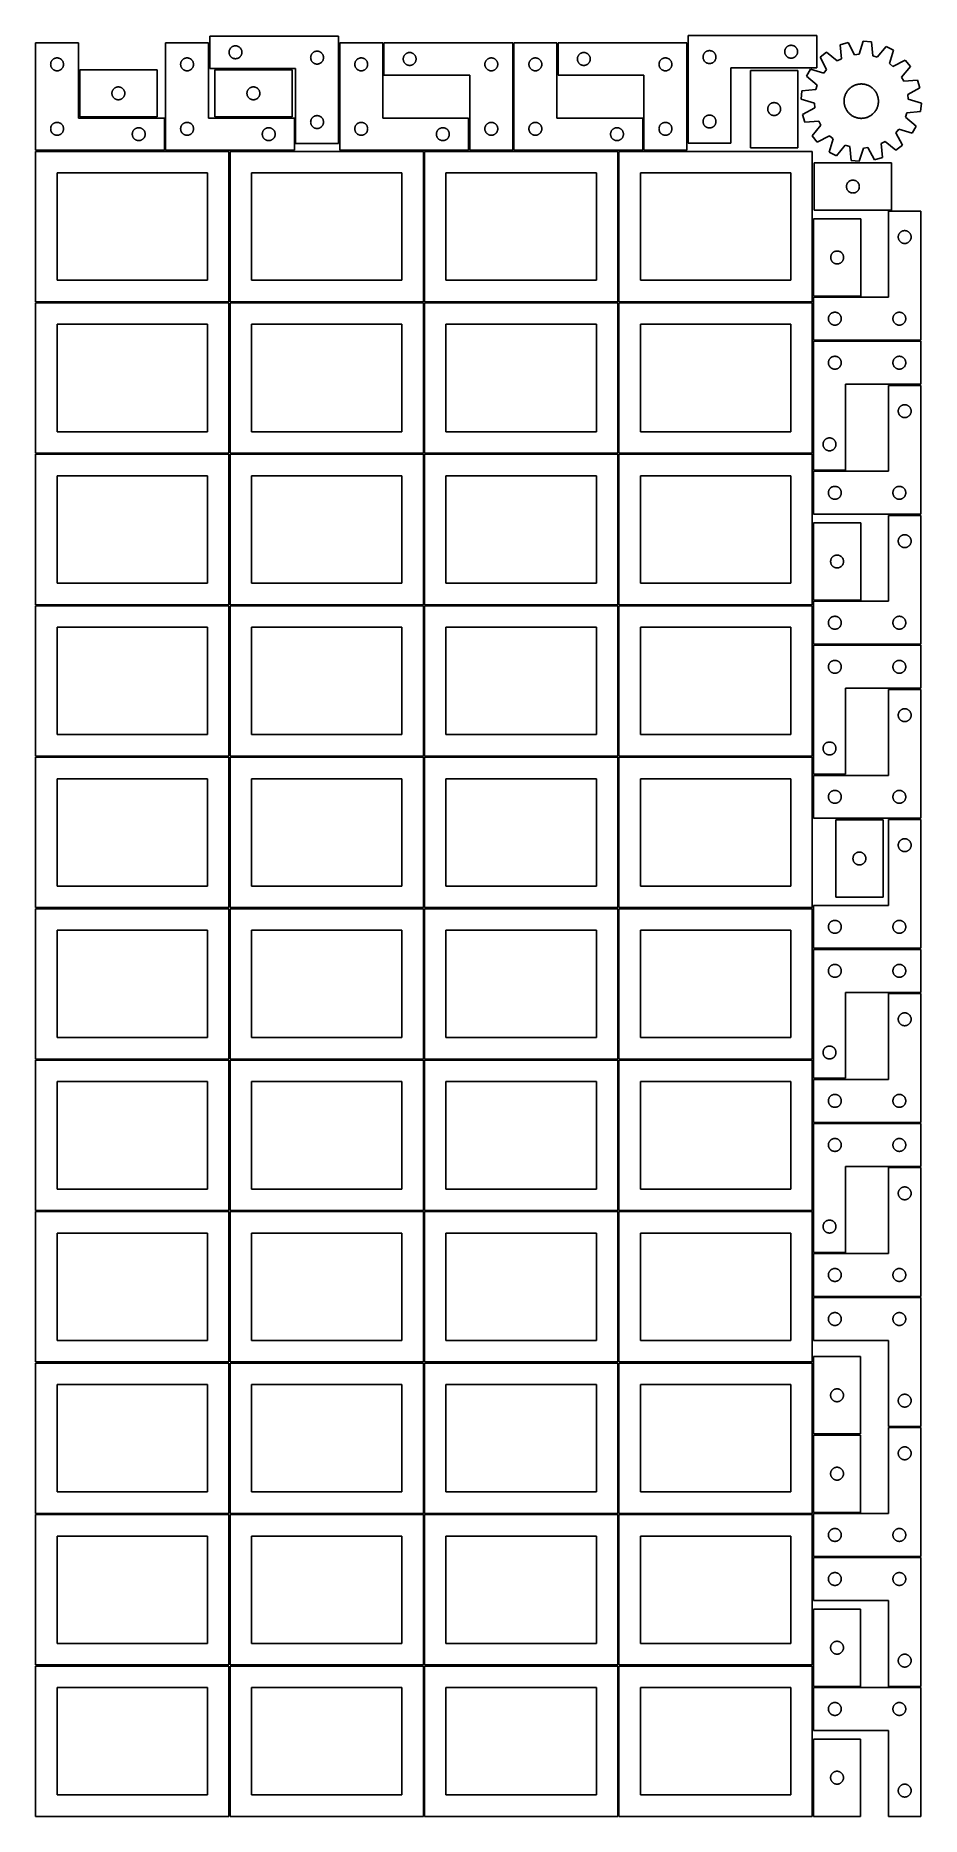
# Model space of a CAD drawing. Header units: millimetres. Extents: x 7 to 1243, y 7 to 2493.
import ezdxf

# ---------------------------------------------------------------- set-up
doc = ezdxf.new("R2010")
doc.units = ezdxf.units.MM
doc.layers.add('CUT', color=7, linetype='CONTINUOUS', true_color=0x000000)

msp = doc.modelspace()

# ---------------------------------------------------------------- linework, layer by layer
at = {"layer": 'CUT'}
for p, q in [((429.586086, 2492.653843), (249.586086, 2492.653843)), ((249.586086, 2492.653843), (249.586086, 2447.653843)), ((429.586086, 2342.653843), (429.586086, 2492.653843)), ((917.521299, 2493.38382), (1097.521299, 2493.38382)), ((917.521299, 2343.38382), (917.521299, 2493.38382)), ((1097.521299, 2493.38382), (1097.521299, 2448.38382)), ((66.520965, 2483.251496), (6.520965, 2483.251496)), ((6.520965, 2483.251496), (6.520965, 2333.251496)), ((34.191593, 2461.944829), (34.765152, 2462.078564)), ((34.765152, 2462.078564), (35.346229, 2462.1745)), ((35.346229, 2462.1745), (35.932336, 2462.232227)), ((35.932336, 2462.232227), (36.520965, 2462.251496)), ((36.520965, 2462.251496), (37.109593, 2462.232227)), ((37.109593, 2462.232227), (37.6957, 2462.1745)), ((37.6957, 2462.1745), (38.276778, 2462.078564)), ((38.276778, 2462.078564), (38.850336, 2461.944829)), ((66.520965, 2378.251496), (66.520965, 2483.251496)), ((248.041961, 2483.251496), (188.041961, 2483.251496)), ((188.041961, 2483.251496), (188.041961, 2333.251496)), ((215.712589, 2461.944829), (216.286148, 2462.078564)), ((216.286148, 2462.078564), (216.867225, 2462.1745)), ((216.867225, 2462.1745), (217.453333, 2462.232227)), ((217.453333, 2462.232227), (218.041961, 2462.251496)), ((218.041961, 2462.251496), (218.630589, 2462.232227)), ((218.630589, 2462.232227), (219.216696, 2462.1745)), ((219.216696, 2462.1745), (219.797774, 2462.078564)), ((219.797774, 2462.078564), (220.371332, 2461.944829)), ((248.041961, 2378.251496), (248.041961, 2483.251496)), ((276.586086, 2470.153843), (276.605356, 2470.742472)), ((276.605356, 2469.565215), (276.586086, 2470.153843)), ((276.605356, 2470.742472), (276.663082, 2471.328579)), ((276.663082, 2468.979108), (276.605356, 2469.565215)), ((276.663082, 2471.328579), (276.759019, 2471.909656)), ((276.759019, 2468.398031), (276.663082, 2468.979108)), ((276.759019, 2471.909656), (276.892754, 2472.483215)), ((276.892754, 2467.824472), (276.759019, 2468.398031)), ((276.892754, 2472.483215), (277.063715, 2473.046799)), ((277.063715, 2467.260888), (276.892754, 2467.824472)), ((277.063715, 2473.046799), (277.27117, 2473.597994)), ((277.27117, 2466.709693), (277.063715, 2467.260888)), ((277.27117, 2473.597994), (277.514231, 2474.134442)), ((277.514231, 2466.173245), (277.27117, 2466.709693)), ((277.514231, 2474.134442), (277.791857, 2474.653843)), ((277.791857, 2465.653843), (277.514231, 2466.173245)), ((277.791857, 2474.653843), (278.10286, 2475.153976)), ((278.10286, 2465.153711), (277.791857, 2465.653843)), ((278.10286, 2475.153976), (278.445906, 2475.632696)), ((278.445906, 2464.674991), (278.10286, 2465.153711)), ((278.445906, 2475.632696), (278.819528, 2476.087956)), ((278.819528, 2464.219731), (278.445906, 2464.674991)), ((278.819528, 2476.087956), (279.222125, 2476.517805)), ((279.222125, 2463.789882), (278.819528, 2464.219731)), ((279.222125, 2476.517805), (279.651974, 2476.920402)), ((279.651974, 2463.387285), (279.222125, 2463.789882)), ((279.651974, 2476.920402), (280.107233, 2477.294024)), ((280.107233, 2463.013663), (279.651974, 2463.387285)), ((280.107233, 2477.294024), (280.585954, 2477.63707)), ((280.585954, 2462.670617), (280.107233, 2463.013663)), ((280.585954, 2477.63707), (281.086086, 2477.948072)), ((281.086086, 2462.359615), (280.585954, 2462.670617)), ((281.086086, 2477.948072), (281.605488, 2478.225698)), ((281.605488, 2462.081989), (281.086086, 2462.359615)), ((281.605488, 2478.225698), (282.141935, 2478.468759)), ((282.141935, 2461.838928), (281.605488, 2462.081989)), ((282.141935, 2478.468759), (282.693131, 2478.676215)), ((282.693131, 2478.676215), (283.256715, 2478.847176)), ((283.256715, 2478.847176), (283.830273, 2478.980911)), ((283.830273, 2478.980911), (284.41135, 2479.076847)), ((284.41135, 2479.076847), (284.997458, 2479.134574)), ((284.997458, 2479.134574), (285.586086, 2479.153843)), ((285.586086, 2479.153843), (286.174714, 2479.134574)), ((286.174714, 2479.134574), (286.760822, 2479.076847)), ((286.760822, 2479.076847), (287.341899, 2478.980911)), ((287.341899, 2478.980911), (287.915457, 2478.847176)), ((287.915457, 2478.847176), (288.479041, 2478.676215)), ((288.479041, 2478.676215), (289.030237, 2478.468759)), ((289.030237, 2478.468759), (289.566684, 2478.225698)), ((289.566684, 2462.081989), (289.030237, 2461.838928)), ((289.566684, 2478.225698), (290.086086, 2477.948072)), ((290.086086, 2462.359615), (289.566684, 2462.081989)), ((290.086086, 2477.948072), (290.586218, 2477.63707)), ((290.586218, 2462.670617), (290.086086, 2462.359615)), ((290.586218, 2477.63707), (291.064939, 2477.294024)), ((291.064939, 2463.013663), (290.586218, 2462.670617)), ((291.064939, 2477.294024), (291.520198, 2476.920402)), ((291.520198, 2463.387285), (291.064939, 2463.013663)), ((291.520198, 2476.920402), (291.950047, 2476.517805)), ((291.950047, 2463.789882), (291.520198, 2463.387285)), ((291.950047, 2476.517805), (292.352644, 2476.087956)), ((292.352644, 2464.219731), (291.950047, 2463.789882)), ((292.352644, 2476.087956), (292.726266, 2475.632696)), ((292.726266, 2464.674991), (292.352644, 2464.219731)), ((292.726266, 2475.632696), (293.069313, 2475.153976)), ((293.069313, 2465.153711), (292.726266, 2464.674991)), ((293.069313, 2475.153976), (293.380315, 2474.653843)), ((293.380315, 2465.653843), (293.069313, 2465.153711)), ((293.380315, 2474.653843), (293.657941, 2474.134442)), ((293.657941, 2466.173245), (293.380315, 2465.653843)), ((293.657941, 2474.134442), (293.901002, 2473.597994)), ((293.901002, 2466.709693), (293.657941, 2466.173245)), ((293.901002, 2473.597994), (294.108457, 2473.046799)), ((294.108457, 2467.260888), (293.901002, 2466.709693)), ((294.108457, 2473.046799), (294.279419, 2472.483215)), ((294.279419, 2467.824472), (294.108457, 2467.260888)), ((294.279419, 2472.483215), (294.413154, 2471.909656)), ((294.413154, 2468.398031), (294.279419, 2467.824472)), ((294.413154, 2471.909656), (294.50909, 2471.328579)), ((294.50909, 2468.979108), (294.413154, 2468.398031)), ((294.50909, 2471.328579), (294.566816, 2470.742472)), ((294.566816, 2469.565215), (294.50909, 2468.979108)), ((294.566816, 2470.742472), (294.586086, 2470.153843)), ((294.586086, 2470.153843), (294.566816, 2469.565215)), ((390.586086, 2462.653843), (390.605356, 2463.242472)), ((390.605356, 2462.065215), (390.586086, 2462.653843)), ((390.605356, 2463.242472), (390.663082, 2463.828579)), ((390.663082, 2461.479108), (390.605356, 2462.065215)), ((390.663082, 2463.828579), (390.759019, 2464.409656)), ((390.759019, 2464.409656), (390.892754, 2464.983215)), ((390.892754, 2464.983215), (391.063715, 2465.546799)), ((391.063715, 2465.546799), (391.27117, 2466.097994)), ((391.27117, 2466.097994), (391.514231, 2466.634442)), ((391.514231, 2466.634442), (391.791857, 2467.153843)), ((391.791857, 2467.153843), (392.10286, 2467.653976)), ((392.10286, 2467.653976), (392.445906, 2468.132696)), ((392.445906, 2468.132696), (392.819528, 2468.587956)), ((392.819528, 2468.587956), (393.222125, 2469.017805)), ((393.222125, 2469.017805), (393.651974, 2469.420402)), ((393.651974, 2469.420402), (394.107233, 2469.794024)), ((394.107233, 2469.794024), (394.585954, 2470.13707)), ((394.585954, 2470.13707), (395.086086, 2470.448072)), ((395.086086, 2470.448072), (395.605488, 2470.725698)), ((395.605488, 2470.725698), (396.141935, 2470.968759)), ((396.141935, 2470.968759), (396.693131, 2471.176215)), ((396.693131, 2471.176215), (397.256715, 2471.347176)), ((397.256715, 2471.347176), (397.830273, 2471.480911)), ((397.830273, 2471.480911), (398.41135, 2471.576847)), ((398.41135, 2471.576847), (398.997458, 2471.634574)), ((398.997458, 2471.634574), (399.586086, 2471.653843)), ((399.586086, 2471.653843), (400.174714, 2471.634574)), ((400.174714, 2471.634574), (400.760822, 2471.576847)), ((400.760822, 2471.576847), (401.341899, 2471.480911)), ((401.341899, 2471.480911), (401.915457, 2471.347176)), ((401.915457, 2471.347176), (402.479041, 2471.176215)), ((402.479041, 2471.176215), (403.030237, 2470.968759)), ((403.030237, 2470.968759), (403.566684, 2470.725698)), ((403.566684, 2470.725698), (404.086086, 2470.448072)), ((404.086086, 2470.448072), (404.586218, 2470.13707)), ((404.586218, 2470.13707), (405.064939, 2469.794024)), ((405.064939, 2469.794024), (405.520198, 2469.420402)), ((405.520198, 2469.420402), (405.950047, 2469.017805)), ((405.950047, 2469.017805), (406.352644, 2468.587956)), ((406.352644, 2468.587956), (406.726266, 2468.132696)), ((406.726266, 2468.132696), (407.069313, 2467.653976)), ((407.069313, 2467.653976), (407.380315, 2467.153843)), ((407.380315, 2467.153843), (407.657941, 2466.634442)), ((407.657941, 2466.634442), (407.901002, 2466.097994)), ((407.901002, 2466.097994), (408.108457, 2465.546799)), ((408.108457, 2465.546799), (408.279419, 2464.983215)), ((408.279419, 2464.983215), (408.413154, 2464.409656)), ((408.413154, 2464.409656), (408.50909, 2463.828579)), ((408.50909, 2463.828579), (408.566816, 2463.242472)), ((408.566816, 2462.065215), (408.50909, 2461.479108)), ((408.566816, 2463.242472), (408.586086, 2462.653843)), ((408.586086, 2462.653843), (408.566816, 2462.065215)), ((491.20169, 2483.251496), (431.20169, 2483.251496)), ((431.20169, 2483.251496), (431.20169, 2333.251496)), ((458.872318, 2461.944829), (459.445877, 2462.078564)), ((459.445877, 2462.078564), (460.026954, 2462.1745)), ((460.026954, 2462.1745), (460.613062, 2462.232227)), ((460.613062, 2462.232227), (461.20169, 2462.251496)), ((461.20169, 2462.251496), (461.790318, 2462.232227)), ((461.790318, 2462.232227), (462.376425, 2462.1745)), ((462.376425, 2462.1745), (462.957503, 2462.078564)), ((462.957503, 2462.078564), (463.531061, 2461.944829)), ((491.20169, 2378.251496), (491.20169, 2483.251496)), ((672.840542, 2483.2515), (492.840542, 2483.2515)), ((492.840542, 2483.2515), (492.840542, 2438.2515)), ((519.917538, 2461.926235), (520.013474, 2462.507313)), ((520.013474, 2462.507313), (520.147209, 2463.080871)), ((520.147209, 2463.080871), (520.31817, 2463.644455)), ((520.31817, 2463.644455), (520.525626, 2464.195651)), ((520.525626, 2464.195651), (520.768687, 2464.732098)), ((520.768687, 2464.732098), (521.046313, 2465.2515)), ((521.046313, 2465.2515), (521.357315, 2465.751632)), ((521.357315, 2465.751632), (521.700362, 2466.230353)), ((521.700362, 2466.230353), (522.073983, 2466.685612)), ((522.073983, 2466.685612), (522.476581, 2467.115461)), ((522.476581, 2467.115461), (522.906429, 2467.518058)), ((522.906429, 2467.518058), (523.361689, 2467.89168)), ((523.361689, 2467.89168), (523.84041, 2468.234726)), ((523.84041, 2468.234726), (524.340542, 2468.545728)), ((524.340542, 2468.545728), (524.859943, 2468.823354)), ((524.859943, 2468.823354), (525.396391, 2469.066416)), ((525.396391, 2469.066416), (525.947586, 2469.273871)), ((525.947586, 2469.273871), (526.51117, 2469.444832)), ((526.51117, 2469.444832), (527.084729, 2469.578567)), ((527.084729, 2469.578567), (527.665806, 2469.674504)), ((527.665806, 2469.674504), (528.251913, 2469.73223)), ((528.251913, 2469.73223), (528.840542, 2469.7515)), ((528.840542, 2469.7515), (529.42917, 2469.73223)), ((529.42917, 2469.73223), (530.015277, 2469.674504)), ((530.015277, 2469.674504), (530.596355, 2469.578567)), ((530.596355, 2469.578567), (531.169913, 2469.444832)), ((531.169913, 2469.444832), (531.733497, 2469.273871)), ((531.733497, 2469.273871), (532.284693, 2469.066416)), ((532.284693, 2469.066416), (532.82114, 2468.823354)), ((532.82114, 2468.823354), (533.340542, 2468.545728)), ((533.340542, 2468.545728), (533.840674, 2468.234726)), ((533.840674, 2468.234726), (534.319394, 2467.89168)), ((534.319394, 2467.89168), (534.774654, 2467.518058)), ((534.774654, 2467.518058), (535.204503, 2467.115461)), ((535.204503, 2467.115461), (535.6071, 2466.685612)), ((535.6071, 2466.685612), (535.980722, 2466.230353)), ((535.980722, 2466.230353), (536.323768, 2465.751632)), ((536.323768, 2465.751632), (536.63477, 2465.2515)), ((536.63477, 2465.2515), (536.912396, 2464.732098)), ((536.912396, 2464.732098), (537.155457, 2464.195651)), ((537.155457, 2464.195651), (537.362913, 2463.644455)), ((537.362913, 2463.644455), (537.533874, 2463.080871)), ((537.533874, 2463.080871), (537.667609, 2462.507313)), ((537.667609, 2462.507313), (537.763545, 2461.926235)), ((640.51117, 2461.944832), (641.084729, 2462.078567)), ((641.084729, 2462.078567), (641.665806, 2462.174504)), ((641.665806, 2462.174504), (642.251913, 2462.23223)), ((642.251913, 2462.23223), (642.840542, 2462.2515)), ((642.840542, 2462.2515), (643.42917, 2462.23223)), ((643.42917, 2462.23223), (644.015277, 2462.174504)), ((644.015277, 2462.174504), (644.596355, 2462.078567)), ((644.596355, 2462.078567), (645.169913, 2461.944832)), ((672.840542, 2333.2515), (672.840542, 2483.2515)), ((734.36151, 2483.251496), (674.36151, 2483.251496)), ((674.36151, 2483.251496), (674.36151, 2333.251496)), ((702.032139, 2461.944829), (702.605697, 2462.078564)), ((702.605697, 2462.078564), (703.186775, 2462.1745)), ((703.186775, 2462.1745), (703.772882, 2462.232227)), ((703.772882, 2462.232227), (704.36151, 2462.251496)), ((704.36151, 2462.251496), (704.950138, 2462.232227)), ((704.950138, 2462.232227), (705.536246, 2462.1745)), ((705.536246, 2462.1745), (706.117323, 2462.078564)), ((706.117323, 2462.078564), (706.690882, 2461.944829)), ((734.36151, 2378.251496), (734.36151, 2483.251496)), ((916.000301, 2483.2515), (736.000301, 2483.2515)), ((736.000301, 2483.2515), (736.000301, 2438.2515)), ((763.077297, 2461.926235), (763.173234, 2462.507313)), ((763.173234, 2462.507313), (763.306969, 2463.080871)), ((763.306969, 2463.080871), (763.47793, 2463.644455)), ((763.47793, 2463.644455), (763.685385, 2464.195651)), ((763.685385, 2464.195651), (763.928446, 2464.732098)), ((763.928446, 2464.732098), (764.206073, 2465.2515)), ((764.206073, 2465.2515), (764.517075, 2465.751632)), ((764.517075, 2465.751632), (764.860121, 2466.230353)), ((764.860121, 2466.230353), (765.233743, 2466.685612)), ((765.233743, 2466.685612), (765.63634, 2467.115461)), ((765.63634, 2467.115461), (766.066189, 2467.518058)), ((766.066189, 2467.518058), (766.521448, 2467.89168)), ((766.521448, 2467.89168), (767.000169, 2468.234726)), ((767.000169, 2468.234726), (767.500301, 2468.545728)), ((767.500301, 2468.545728), (768.019703, 2468.823354)), ((768.019703, 2468.823354), (768.55615, 2469.066416)), ((768.55615, 2469.066416), (769.107346, 2469.273871)), ((769.107346, 2469.273871), (769.67093, 2469.444832)), ((769.67093, 2469.444832), (770.244488, 2469.578567)), ((770.244488, 2469.578567), (770.825565, 2469.674504)), ((770.825565, 2469.674504), (771.411673, 2469.73223)), ((771.411673, 2469.73223), (772.000301, 2469.7515)), ((772.000301, 2469.7515), (772.588929, 2469.73223)), ((772.588929, 2469.73223), (773.175037, 2469.674504)), ((773.175037, 2469.674504), (773.756114, 2469.578567)), ((773.756114, 2469.578567), (774.329673, 2469.444832)), ((774.329673, 2469.444832), (774.893256, 2469.273871)), ((774.893256, 2469.273871), (775.444452, 2469.066416)), ((775.444452, 2469.066416), (775.980899, 2468.823354)), ((775.980899, 2468.823354), (776.500301, 2468.545728)), ((776.500301, 2468.545728), (777.000433, 2468.234726)), ((777.000433, 2468.234726), (777.479154, 2467.89168)), ((777.479154, 2467.89168), (777.934413, 2467.518058)), ((777.934413, 2467.518058), (778.364262, 2467.115461)), ((778.364262, 2467.115461), (778.766859, 2466.685612)), ((778.766859, 2466.685612), (779.140481, 2466.230353)), ((779.140481, 2466.230353), (779.483528, 2465.751632)), ((779.483528, 2465.751632), (779.79453, 2465.2515)), ((779.79453, 2465.2515), (780.072156, 2464.732098)), ((780.072156, 2464.732098), (780.315217, 2464.195651)), ((780.315217, 2464.195651), (780.522672, 2463.644455)), ((780.522672, 2463.644455), (780.693634, 2463.080871)), ((780.693634, 2463.080871), (780.827369, 2462.507313)), ((780.827369, 2462.507313), (780.923305, 2461.926235)), ((883.67093, 2461.944832), (884.244488, 2462.078567)), ((884.244488, 2462.078567), (884.825565, 2462.174504)), ((884.825565, 2462.174504), (885.411673, 2462.23223)), ((885.411673, 2462.23223), (886.000301, 2462.2515)), ((886.000301, 2462.2515), (886.588929, 2462.23223)), ((886.588929, 2462.23223), (887.175037, 2462.174504)), ((887.175037, 2462.174504), (887.756114, 2462.078567)), ((887.756114, 2462.078567), (888.329673, 2461.944832)), ((916.000301, 2333.2515), (916.000301, 2483.2515)), ((938.540569, 2463.972449), (938.521299, 2463.38382)), ((938.521299, 2463.38382), (938.540569, 2462.795192)), ((938.598295, 2464.558556), (938.540569, 2463.972449)), ((938.540569, 2462.795192), (938.598295, 2462.209085)), ((938.694231, 2465.139633), (938.598295, 2464.558556)), ((938.598295, 2462.209085), (938.694231, 2461.628008)), ((938.827967, 2465.713192), (938.694231, 2465.139633)), ((938.998928, 2466.276776), (938.827967, 2465.713192)), ((939.206383, 2466.827971), (938.998928, 2466.276776)), ((939.449444, 2467.364419), (939.206383, 2466.827971)), ((939.72707, 2467.88382), (939.449444, 2467.364419)), ((940.038072, 2468.383953), (939.72707, 2467.88382)), ((940.381119, 2468.862673), (940.038072, 2468.383953)), ((940.754741, 2469.317933), (940.381119, 2468.862673)), ((941.157338, 2469.747781), (940.754741, 2469.317933)), ((941.587187, 2470.150379), (941.157338, 2469.747781)), ((942.042446, 2470.524), (941.587187, 2470.150379)), ((942.521167, 2470.867047), (942.042446, 2470.524)), ((943.021299, 2471.178049), (942.521167, 2470.867047)), ((943.540701, 2471.455675), (943.021299, 2471.178049)), ((944.077148, 2471.698736), (943.540701, 2471.455675)), ((944.628344, 2471.906192), (944.077148, 2471.698736)), ((945.191928, 2472.077153), (944.628344, 2471.906192)), ((945.765486, 2472.210888), (945.191928, 2472.077153)), ((946.346563, 2472.306824), (945.765486, 2472.210888)), ((946.932671, 2472.364551), (946.346563, 2472.306824)), ((947.521299, 2472.38382), (946.932671, 2472.364551)), ((948.109927, 2472.364551), (947.521299, 2472.38382)), ((948.696035, 2472.306824), (948.109927, 2472.364551)), ((949.277112, 2472.210888), (948.696035, 2472.306824)), ((949.85067, 2472.077153), (949.277112, 2472.210888)), ((950.414254, 2471.906192), (949.85067, 2472.077153)), ((950.96545, 2471.698736), (950.414254, 2471.906192)), ((951.501897, 2471.455675), (950.96545, 2471.698736)), ((952.021299, 2471.178049), (951.501897, 2471.455675)), ((952.521431, 2470.867047), (952.021299, 2471.178049)), ((953.000152, 2470.524), (952.521431, 2470.867047)), ((953.455411, 2470.150379), (953.000152, 2470.524)), ((953.88526, 2469.747781), (953.455411, 2470.150379)), ((954.287857, 2469.317933), (953.88526, 2469.747781)), ((954.661479, 2468.862673), (954.287857, 2469.317933)), ((955.004526, 2468.383953), (954.661479, 2468.862673)), ((955.315528, 2467.88382), (955.004526, 2468.383953)), ((955.593154, 2467.364419), (955.315528, 2467.88382)), ((955.836215, 2466.827971), (955.593154, 2467.364419)), ((956.04367, 2466.276776), (955.836215, 2466.827971)), ((956.214631, 2465.713192), (956.04367, 2466.276776)), ((956.348367, 2465.139633), (956.214631, 2465.713192)), ((956.444303, 2464.558556), (956.348367, 2465.139633)), ((956.348367, 2461.628008), (956.444303, 2462.209085)), ((956.502029, 2463.972449), (956.444303, 2464.558556)), ((956.444303, 2462.209085), (956.502029, 2462.795192)), ((956.521299, 2463.38382), (956.502029, 2463.972449)), ((956.502029, 2462.795192), (956.521299, 2463.38382)), ((1052.540569, 2471.472449), (1052.521299, 2470.88382)), ((1052.521299, 2470.88382), (1052.540569, 2470.295192)), ((1052.598295, 2472.058556), (1052.540569, 2471.472449)), ((1052.540569, 2470.295192), (1052.598295, 2469.709085)), ((1052.694231, 2472.639633), (1052.598295, 2472.058556)), ((1052.598295, 2469.709085), (1052.694231, 2469.128008)), ((1052.827967, 2473.213192), (1052.694231, 2472.639633)), ((1052.694231, 2469.128008), (1052.827967, 2468.554449)), ((1052.998928, 2473.776776), (1052.827967, 2473.213192)), ((1052.827967, 2468.554449), (1052.998928, 2467.990865)), ((1053.206383, 2474.327971), (1052.998928, 2473.776776)), ((1052.998928, 2467.990865), (1053.206383, 2467.43967)), ((1053.449444, 2474.864419), (1053.206383, 2474.327971)), ((1053.206383, 2467.43967), (1053.449444, 2466.903222)), ((1053.72707, 2475.38382), (1053.449444, 2474.864419)), ((1053.449444, 2466.903222), (1053.72707, 2466.38382)), ((1054.038072, 2475.883953), (1053.72707, 2475.38382)), ((1053.72707, 2466.38382), (1054.038072, 2465.883688)), ((1054.381119, 2476.362673), (1054.038072, 2475.883953)), ((1054.038072, 2465.883688), (1054.381119, 2465.404968)), ((1054.754741, 2476.817933), (1054.381119, 2476.362673)), ((1054.381119, 2465.404968), (1054.754741, 2464.949708)), ((1055.157338, 2477.247781), (1054.754741, 2476.817933)), ((1054.754741, 2464.949708), (1055.157338, 2464.519859)), ((1055.587187, 2477.650379), (1055.157338, 2477.247781)), ((1055.157338, 2464.519859), (1055.587187, 2464.117262)), ((1056.042446, 2478.024), (1055.587187, 2477.650379)), ((1055.587187, 2464.117262), (1056.042446, 2463.74364)), ((1056.521167, 2478.367047), (1056.042446, 2478.024)), ((1056.042446, 2463.74364), (1056.521167, 2463.400594)), ((1057.021299, 2478.678049), (1056.521167, 2478.367047)), ((1056.521167, 2463.400594), (1057.021299, 2463.089592)), ((1057.540701, 2478.955675), (1057.021299, 2478.678049)), ((1057.021299, 2463.089592), (1057.540701, 2462.811966)), ((1058.077148, 2479.198736), (1057.540701, 2478.955675)), ((1057.540701, 2462.811966), (1058.077148, 2462.568905)), ((1058.628344, 2479.406192), (1058.077148, 2479.198736)), ((1058.077148, 2462.568905), (1058.628344, 2462.361449)), ((1059.191928, 2479.577153), (1058.628344, 2479.406192)), ((1058.628344, 2462.361449), (1059.191928, 2462.190488)), ((1059.765486, 2479.710888), (1059.191928, 2479.577153)), ((1059.191928, 2462.190488), (1059.765486, 2462.056753)), ((1060.346563, 2479.806824), (1059.765486, 2479.710888)), ((1059.765486, 2462.056753), (1060.346563, 2461.960817)), ((1060.932671, 2479.864551), (1060.346563, 2479.806824)), ((1061.521299, 2479.88382), (1060.932671, 2479.864551)), ((1062.109927, 2479.864551), (1061.521299, 2479.88382)), ((1062.696035, 2479.806824), (1062.109927, 2479.864551)), ((1063.277112, 2479.710888), (1062.696035, 2479.806824)), ((1062.696035, 2461.960817), (1063.277112, 2462.056753)), ((1063.85067, 2479.577153), (1063.277112, 2479.710888)), ((1063.277112, 2462.056753), (1063.85067, 2462.190488)), ((1064.414254, 2479.406192), (1063.85067, 2479.577153)), ((1063.85067, 2462.190488), (1064.414254, 2462.361449)), ((1064.96545, 2479.198736), (1064.414254, 2479.406192)), ((1064.414254, 2462.361449), (1064.96545, 2462.568905)), ((1065.501897, 2478.955675), (1064.96545, 2479.198736)), ((1064.96545, 2462.568905), (1065.501897, 2462.811966)), ((1066.021299, 2478.678049), (1065.501897, 2478.955675)), ((1065.501897, 2462.811966), (1066.021299, 2463.089592)), ((1066.521431, 2478.367047), (1066.021299, 2478.678049)), ((1066.021299, 2463.089592), (1066.521431, 2463.400594)), ((1067.000152, 2478.024), (1066.521431, 2478.367047)), ((1066.521431, 2463.400594), (1067.000152, 2463.74364)), ((1067.455411, 2477.650379), (1067.000152, 2478.024)), ((1067.000152, 2463.74364), (1067.455411, 2464.117262)), ((1067.88526, 2477.247781), (1067.455411, 2477.650379)), ((1067.455411, 2464.117262), (1067.88526, 2464.519859)), ((1068.287857, 2476.817933), (1067.88526, 2477.247781)), ((1067.88526, 2464.519859), (1068.287857, 2464.949708)), ((1068.661479, 2476.362673), (1068.287857, 2476.817933)), ((1068.287857, 2464.949708), (1068.661479, 2465.404968)), ((1069.004526, 2475.883953), (1068.661479, 2476.362673)), ((1068.661479, 2465.404968), (1069.004526, 2465.883688)), ((1069.315528, 2475.38382), (1069.004526, 2475.883953)), ((1069.004526, 2465.883688), (1069.315528, 2466.38382)), ((1069.593154, 2474.864419), (1069.315528, 2475.38382)), ((1069.315528, 2466.38382), (1069.593154, 2466.903222)), ((1069.836215, 2474.327971), (1069.593154, 2474.864419)), ((1069.593154, 2466.903222), (1069.836215, 2467.43967)), ((1070.04367, 2473.776776), (1069.836215, 2474.327971)), ((1069.836215, 2467.43967), (1070.04367, 2467.990865)), ((1070.214631, 2473.213192), (1070.04367, 2473.776776)), ((1070.04367, 2467.990865), (1070.214631, 2468.554449)), ((1070.348367, 2472.639633), (1070.214631, 2473.213192)), ((1070.214631, 2468.554449), (1070.348367, 2469.128008)), ((1070.444303, 2472.058556), (1070.348367, 2472.639633)), ((1070.348367, 2469.128008), (1070.444303, 2469.709085)), ((1070.502029, 2471.472449), (1070.444303, 2472.058556)), ((1070.444303, 2469.709085), (1070.502029, 2470.295192)), ((1070.521299, 2470.88382), (1070.502029, 2471.472449)), ((1070.502029, 2470.295192), (1070.521299, 2470.88382)), ((1111.011359, 2470.469172), (1102.064964, 2463.185802)), ((1102.064964, 2463.185802), (1111.072462, 2446.030412)), ((1125.983469, 2458.169645), (1111.011359, 2470.469172)), ((1140.961815, 2483.780152), (1129.909199, 2480.474833)), ((1129.909199, 2480.474833), (1131.665959, 2461.1783)), ((1150.087416, 2466.687293), (1140.961815, 2483.780152)), ((1156.488714, 2467.292333), (1150.087416, 2466.687293)), ((1162.250144, 2485.792288), (1156.488714, 2467.292333)), ((1173.726321, 2484.616352), (1162.250144, 2485.792288)), ((1175.616123, 2465.332393), (1173.726321, 2484.616352)), ((1181.761689, 2463.441706), (1175.616123, 2465.332393)), ((1194.164183, 2478.328633), (1181.761689, 2463.441706)), ((1204.316776, 2472.850466), (1194.164183, 2478.328633)), ((1198.683074, 2454.311215), (1204.316776, 2472.850466)), ((27.520965, 2453.251496), (27.540234, 2453.840124)), ((27.540234, 2452.662868), (27.520965, 2453.251496)), ((27.540234, 2453.840124), (27.597961, 2454.426232)), ((27.597961, 2452.07676), (27.540234, 2452.662868)), ((27.597961, 2454.426232), (27.693897, 2455.007309)), ((27.693897, 2451.495683), (27.597961, 2452.07676)), ((27.693897, 2455.007309), (27.827632, 2455.580868)), ((27.827632, 2450.922125), (27.693897, 2451.495683)), ((27.827632, 2455.580868), (27.998593, 2456.144451)), ((27.998593, 2450.358541), (27.827632, 2450.922125)), ((27.998593, 2456.144451), (28.206049, 2456.695647)), ((28.206049, 2449.807345), (27.998593, 2450.358541)), ((28.206049, 2456.695647), (28.44911, 2457.232094)), ((28.44911, 2449.270898), (28.206049, 2449.807345)), ((28.44911, 2457.232094), (28.726736, 2457.751496)), ((28.726736, 2448.751496), (28.44911, 2449.270898)), ((28.726736, 2457.751496), (29.037738, 2458.251628)), ((29.037738, 2448.251364), (28.726736, 2448.751496)), ((29.037738, 2458.251628), (29.380785, 2458.730349)), ((29.380785, 2447.772643), (29.037738, 2448.251364)), ((29.380785, 2458.730349), (29.754406, 2459.185609)), ((29.754406, 2447.317384), (29.380785, 2447.772643)), ((29.754406, 2459.185609), (30.157004, 2459.615457)), ((30.157004, 2446.887535), (29.754406, 2447.317384)), ((30.157004, 2459.615457), (30.586852, 2460.018054)), ((30.586852, 2446.484938), (30.157004, 2446.887535)), ((30.586852, 2460.018054), (31.042112, 2460.391676)), ((31.042112, 2446.111316), (30.586852, 2446.484938)), ((31.042112, 2460.391676), (31.520833, 2460.734723)), ((31.520833, 2445.76827), (31.042112, 2446.111316)), ((31.520833, 2460.734723), (32.020965, 2461.045725)), ((32.020965, 2445.457268), (31.520833, 2445.76827)), ((32.020965, 2461.045725), (32.540366, 2461.323351)), ((32.540366, 2445.179642), (32.020965, 2445.457268)), ((32.540366, 2461.323351), (33.076814, 2461.566412)), ((33.076814, 2444.93658), (32.540366, 2445.179642)), ((33.076814, 2461.566412), (33.628009, 2461.773867)), ((33.628009, 2444.729125), (33.076814, 2444.93658)), ((33.628009, 2461.773867), (34.191593, 2461.944829)), ((34.191593, 2444.558164), (33.628009, 2444.729125)), ((34.765152, 2444.424429), (34.191593, 2444.558164)), ((35.346229, 2444.328492), (34.765152, 2444.424429)), ((35.932336, 2444.270766), (35.346229, 2444.328492)), ((36.520965, 2444.251496), (35.932336, 2444.270766)), ((37.109593, 2444.270766), (36.520965, 2444.251496)), ((37.6957, 2444.328492), (37.109593, 2444.270766)), ((38.276778, 2444.424429), (37.6957, 2444.328492)), ((38.850336, 2444.558164), (38.276778, 2444.424429)), ((38.850336, 2461.944829), (39.41392, 2461.773867)), ((39.41392, 2444.729125), (38.850336, 2444.558164)), ((39.41392, 2461.773867), (39.965116, 2461.566412)), ((39.965116, 2444.93658), (39.41392, 2444.729125)), ((39.965116, 2461.566412), (40.501563, 2461.323351)), ((40.501563, 2445.179642), (39.965116, 2444.93658)), ((40.501563, 2461.323351), (41.020965, 2461.045725)), ((41.020965, 2445.457268), (40.501563, 2445.179642)), ((41.020965, 2461.045725), (41.521097, 2460.734723)), ((41.521097, 2445.76827), (41.020965, 2445.457268)), ((41.521097, 2460.734723), (41.999817, 2460.391676)), ((41.999817, 2446.111316), (41.521097, 2445.76827)), ((41.999817, 2460.391676), (42.455077, 2460.018054)), ((42.455077, 2446.484938), (41.999817, 2446.111316)), ((42.455077, 2460.018054), (42.884926, 2459.615457)), ((42.884926, 2446.887535), (42.455077, 2446.484938)), ((42.884926, 2459.615457), (43.287523, 2459.185609)), ((43.287523, 2447.317384), (42.884926, 2446.887535)), ((43.287523, 2459.185609), (43.661145, 2458.730349)), ((43.661145, 2447.772643), (43.287523, 2447.317384)), ((43.661145, 2458.730349), (44.004191, 2458.251628)), ((44.004191, 2448.251364), (43.661145, 2447.772643)), ((44.004191, 2458.251628), (44.315193, 2457.751496)), ((44.315193, 2448.751496), (44.004191, 2448.251364)), ((44.315193, 2457.751496), (44.592819, 2457.232094)), ((44.592819, 2449.270898), (44.315193, 2448.751496)), ((44.592819, 2457.232094), (44.83588, 2456.695647)), ((44.83588, 2449.807345), (44.592819, 2449.270898)), ((44.83588, 2456.695647), (45.043336, 2456.144451)), ((45.043336, 2450.358541), (44.83588, 2449.807345)), ((45.043336, 2456.144451), (45.214297, 2455.580868)), ((45.214297, 2450.922125), (45.043336, 2450.358541)), ((45.214297, 2455.580868), (45.348032, 2455.007309)), ((45.348032, 2451.495683), (45.214297, 2450.922125)), ((45.348032, 2455.007309), (45.443968, 2454.426232)), ((45.443968, 2452.07676), (45.348032, 2451.495683)), ((45.443968, 2454.426232), (45.501695, 2453.840124)), ((45.501695, 2452.662868), (45.443968, 2452.07676)), ((45.501695, 2453.840124), (45.520965, 2453.251496)), ((45.520965, 2453.251496), (45.501695, 2452.662868)), ((176.064299, 2445.792512), (68.064299, 2445.792512)), ((68.064299, 2445.792512), (68.064299, 2379.792512)), ((176.064299, 2379.792512), (176.064299, 2445.792512)), ((209.041961, 2453.251496), (209.06123, 2453.840124)), ((209.06123, 2452.662868), (209.041961, 2453.251496)), ((209.06123, 2453.840124), (209.118957, 2454.426232)), ((209.118957, 2452.07676), (209.06123, 2452.662868)), ((209.118957, 2454.426232), (209.214893, 2455.007309)), ((209.214893, 2451.495683), (209.118957, 2452.07676)), ((209.214893, 2455.007309), (209.348628, 2455.580868)), ((209.348628, 2450.922125), (209.214893, 2451.495683)), ((209.348628, 2455.580868), (209.51959, 2456.144451)), ((209.51959, 2450.358541), (209.348628, 2450.922125)), ((209.51959, 2456.144451), (209.727045, 2456.695647)), ((209.727045, 2449.807345), (209.51959, 2450.358541)), ((209.727045, 2456.695647), (209.970106, 2457.232094)), ((209.970106, 2449.270898), (209.727045, 2449.807345)), ((209.970106, 2457.232094), (210.247732, 2457.751496)), ((210.247732, 2448.751496), (209.970106, 2449.270898)), ((210.247732, 2457.751496), (210.558734, 2458.251628)), ((210.558734, 2448.251364), (210.247732, 2448.751496)), ((210.558734, 2458.251628), (210.901781, 2458.730349)), ((210.901781, 2447.772643), (210.558734, 2448.251364)), ((210.901781, 2458.730349), (211.275402, 2459.185609)), ((211.275402, 2447.317384), (210.901781, 2447.772643)), ((211.275402, 2459.185609), (211.678, 2459.615457)), ((211.678, 2446.887535), (211.275402, 2447.317384)), ((211.678, 2459.615457), (212.107848, 2460.018054)), ((212.107848, 2446.484938), (211.678, 2446.887535)), ((212.107848, 2460.018054), (212.563108, 2460.391676)), ((212.563108, 2446.111316), (212.107848, 2446.484938)), ((212.563108, 2460.391676), (213.041829, 2460.734723)), ((213.041829, 2445.76827), (212.563108, 2446.111316)), ((213.041829, 2460.734723), (213.541961, 2461.045725)), ((213.541961, 2445.457268), (213.041829, 2445.76827)), ((213.541961, 2461.045725), (214.061363, 2461.323351)), ((214.061363, 2445.179642), (213.541961, 2445.457268)), ((214.061363, 2461.323351), (214.59781, 2461.566412)), ((214.59781, 2444.93658), (214.061363, 2445.179642)), ((214.59781, 2461.566412), (215.149006, 2461.773867)), ((215.149006, 2444.729125), (214.59781, 2444.93658)), ((215.149006, 2461.773867), (215.712589, 2461.944829)), ((215.712589, 2444.558164), (215.149006, 2444.729125)), ((216.286148, 2444.424429), (215.712589, 2444.558164)), ((216.867225, 2444.328492), (216.286148, 2444.424429)), ((217.453333, 2444.270766), (216.867225, 2444.328492)), ((218.041961, 2444.251496), (217.453333, 2444.270766)), ((218.630589, 2444.270766), (218.041961, 2444.251496)), ((219.216696, 2444.328492), (218.630589, 2444.270766)), ((219.797774, 2444.424429), (219.216696, 2444.328492)), ((220.371332, 2444.558164), (219.797774, 2444.424429)), ((220.371332, 2461.944829), (220.934916, 2461.773867)), ((220.934916, 2444.729125), (220.371332, 2444.558164)), ((220.934916, 2461.773867), (221.486112, 2461.566412)), ((221.486112, 2444.93658), (220.934916, 2444.729125)), ((221.486112, 2461.566412), (222.022559, 2461.323351)), ((222.022559, 2445.179642), (221.486112, 2444.93658)), ((222.022559, 2461.323351), (222.541961, 2461.045725)), ((222.541961, 2445.457268), (222.022559, 2445.179642)), ((222.541961, 2461.045725), (223.042093, 2460.734723)), ((223.042093, 2445.76827), (222.541961, 2445.457268)), ((223.042093, 2460.734723), (223.520814, 2460.391676)), ((223.520814, 2446.111316), (223.042093, 2445.76827)), ((223.520814, 2460.391676), (223.976073, 2460.018054)), ((223.976073, 2446.484938), (223.520814, 2446.111316)), ((223.976073, 2460.018054), (224.405922, 2459.615457)), ((224.405922, 2446.887535), (223.976073, 2446.484938)), ((224.405922, 2459.615457), (224.808519, 2459.185609)), ((224.808519, 2447.317384), (224.405922, 2446.887535)), ((224.808519, 2459.185609), (225.182141, 2458.730349)), ((225.182141, 2447.772643), (224.808519, 2447.317384)), ((225.182141, 2458.730349), (225.525187, 2458.251628)), ((225.525187, 2448.251364), (225.182141, 2447.772643)), ((225.525187, 2458.251628), (225.836189, 2457.751496)), ((225.836189, 2448.751496), (225.525187, 2448.251364)), ((225.836189, 2457.751496), (226.113815, 2457.232094)), ((226.113815, 2449.270898), (225.836189, 2448.751496)), ((226.113815, 2457.232094), (226.356877, 2456.695647)), ((226.356877, 2449.807345), (226.113815, 2449.270898)), ((226.356877, 2456.695647), (226.564332, 2456.144451)), ((226.564332, 2450.358541), (226.356877, 2449.807345)), ((226.564332, 2456.144451), (226.735293, 2455.580868)), ((226.735293, 2450.922125), (226.564332, 2450.358541)), ((226.735293, 2455.580868), (226.869028, 2455.007309)), ((226.869028, 2451.495683), (226.735293, 2450.922125)), ((226.869028, 2455.007309), (226.964964, 2454.426232)), ((226.964964, 2452.07676), (226.869028, 2451.495683)), ((226.964964, 2454.426232), (227.022691, 2453.840124)), ((227.022691, 2452.662868), (226.964964, 2452.07676)), ((227.022691, 2453.840124), (227.041961, 2453.251496)), ((227.041961, 2453.251496), (227.022691, 2452.662868)), ((249.586086, 2447.653843), (369.586086, 2447.653843)), ((364.671475, 2445.763462), (256.671475, 2445.763462)), ((256.671475, 2445.763462), (256.671475, 2379.763462)), ((282.693131, 2461.631472), (282.141935, 2461.838928)), ((283.256715, 2461.460511), (282.693131, 2461.631472)), ((283.830273, 2461.326776), (283.256715, 2461.460511)), ((284.41135, 2461.23084), (283.830273, 2461.326776)), ((284.997458, 2461.173113), (284.41135, 2461.23084)), ((285.586086, 2461.153843), (284.997458, 2461.173113)), ((286.174714, 2461.173113), (285.586086, 2461.153843)), ((286.760822, 2461.23084), (286.174714, 2461.173113)), ((287.341899, 2461.326776), (286.760822, 2461.23084)), ((287.915457, 2461.460511), (287.341899, 2461.326776)), ((288.479041, 2461.631472), (287.915457, 2461.460511)), ((289.030237, 2461.838928), (288.479041, 2461.631472)), ((364.671475, 2379.763462), (364.671475, 2445.763462)), ((369.586086, 2447.653843), (369.586086, 2342.653843)), ((390.759019, 2460.898031), (390.663082, 2461.479108)), ((390.892754, 2460.324472), (390.759019, 2460.898031)), ((391.063715, 2459.760888), (390.892754, 2460.324472)), ((391.27117, 2459.209693), (391.063715, 2459.760888)), ((391.514231, 2458.673245), (391.27117, 2459.209693)), ((391.791857, 2458.153843), (391.514231, 2458.673245)), ((392.10286, 2457.653711), (391.791857, 2458.153843)), ((392.445906, 2457.174991), (392.10286, 2457.653711)), ((392.819528, 2456.719731), (392.445906, 2457.174991)), ((393.222125, 2456.289882), (392.819528, 2456.719731)), ((393.651974, 2455.887285), (393.222125, 2456.289882)), ((394.107233, 2455.513663), (393.651974, 2455.887285)), ((394.585954, 2455.170617), (394.107233, 2455.513663)), ((395.086086, 2454.859615), (394.585954, 2455.170617)), ((395.605488, 2454.581989), (395.086086, 2454.859615)), ((396.141935, 2454.338928), (395.605488, 2454.581989)), ((396.693131, 2454.131472), (396.141935, 2454.338928)), ((397.256715, 2453.960511), (396.693131, 2454.131472)), ((397.830273, 2453.826776), (397.256715, 2453.960511)), ((398.41135, 2453.73084), (397.830273, 2453.826776)), ((398.997458, 2453.673113), (398.41135, 2453.73084)), ((399.586086, 2453.653843), (398.997458, 2453.673113)), ((400.174714, 2453.673113), (399.586086, 2453.653843)), ((400.760822, 2453.73084), (400.174714, 2453.673113)), ((401.341899, 2453.826776), (400.760822, 2453.73084)), ((401.915457, 2453.960511), (401.341899, 2453.826776)), ((402.479041, 2454.131472), (401.915457, 2453.960511)), ((403.030237, 2454.338928), (402.479041, 2454.131472)), ((403.566684, 2454.581989), (403.030237, 2454.338928)), ((404.086086, 2454.859615), (403.566684, 2454.581989)), ((404.586218, 2455.170617), (404.086086, 2454.859615)), ((405.064939, 2455.513663), (404.586218, 2455.170617)), ((405.520198, 2455.887285), (405.064939, 2455.513663)), ((405.950047, 2456.289882), (405.520198, 2455.887285)), ((406.352644, 2456.719731), (405.950047, 2456.289882)), ((406.726266, 2457.174991), (406.352644, 2456.719731)), ((407.069313, 2457.653711), (406.726266, 2457.174991)), ((407.380315, 2458.153843), (407.069313, 2457.653711)), ((407.657941, 2458.673245), (407.380315, 2458.153843)), ((407.901002, 2459.209693), (407.657941, 2458.673245)), ((408.108457, 2459.760888), (407.901002, 2459.209693)), ((408.279419, 2460.324472), (408.108457, 2459.760888)), ((408.413154, 2460.898031), (408.279419, 2460.324472)), ((408.50909, 2461.479108), (408.413154, 2460.898031)), ((452.20169, 2453.251496), (452.220959, 2453.840124)), ((452.220959, 2452.662868), (452.20169, 2453.251496)), ((452.220959, 2453.840124), (452.278686, 2454.426232)), ((452.278686, 2452.07676), (452.220959, 2452.662868)), ((452.278686, 2454.426232), (452.374622, 2455.007309)), ((452.374622, 2451.495683), (452.278686, 2452.07676)), ((452.374622, 2455.007309), (452.508357, 2455.580868)), ((452.508357, 2450.922125), (452.374622, 2451.495683)), ((452.508357, 2455.580868), (452.679319, 2456.144451)), ((452.679319, 2450.358541), (452.508357, 2450.922125)), ((452.679319, 2456.144451), (452.886774, 2456.695647)), ((452.886774, 2449.807345), (452.679319, 2450.358541)), ((452.886774, 2456.695647), (453.129835, 2457.232094)), ((453.129835, 2449.270898), (452.886774, 2449.807345)), ((453.129835, 2457.232094), (453.407461, 2457.751496)), ((453.407461, 2448.751496), (453.129835, 2449.270898)), ((453.407461, 2457.751496), (453.718463, 2458.251628)), ((453.718463, 2448.251364), (453.407461, 2448.751496)), ((453.718463, 2458.251628), (454.06151, 2458.730349)), ((454.06151, 2447.772643), (453.718463, 2448.251364)), ((454.06151, 2458.730349), (454.435131, 2459.185609)), ((454.435131, 2447.317384), (454.06151, 2447.772643)), ((454.435131, 2459.185609), (454.837729, 2459.615457)), ((454.837729, 2446.887535), (454.435131, 2447.317384)), ((454.837729, 2459.615457), (455.267577, 2460.018054)), ((455.267577, 2446.484938), (454.837729, 2446.887535)), ((455.267577, 2460.018054), (455.722837, 2460.391676)), ((455.722837, 2446.111316), (455.267577, 2446.484938)), ((455.722837, 2460.391676), (456.201558, 2460.734723)), ((456.201558, 2445.76827), (455.722837, 2446.111316)), ((456.201558, 2460.734723), (456.70169, 2461.045725)), ((456.70169, 2445.457268), (456.201558, 2445.76827)), ((456.70169, 2461.045725), (457.221092, 2461.323351)), ((457.221092, 2445.179642), (456.70169, 2445.457268)), ((457.221092, 2461.323351), (457.757539, 2461.566412)), ((457.757539, 2444.93658), (457.221092, 2445.179642)), ((457.757539, 2461.566412), (458.308735, 2461.773867)), ((458.308735, 2444.729125), (457.757539, 2444.93658)), ((458.308735, 2461.773867), (458.872318, 2461.944829)), ((458.872318, 2444.558164), (458.308735, 2444.729125)), ((459.445877, 2444.424429), (458.872318, 2444.558164)), ((460.026954, 2444.328492), (459.445877, 2444.424429)), ((460.613062, 2444.270766), (460.026954, 2444.328492)), ((461.20169, 2444.251496), (460.613062, 2444.270766)), ((461.790318, 2444.270766), (461.20169, 2444.251496)), ((462.376425, 2444.328492), (461.790318, 2444.270766)), ((462.957503, 2444.424429), (462.376425, 2444.328492)), ((463.531061, 2444.558164), (462.957503, 2444.424429)), ((463.531061, 2461.944829), (464.094645, 2461.773867)), ((464.094645, 2444.729125), (463.531061, 2444.558164)), ((464.094645, 2461.773867), (464.645841, 2461.566412)), ((464.645841, 2444.93658), (464.094645, 2444.729125)), ((464.645841, 2461.566412), (465.182288, 2461.323351)), ((465.182288, 2445.179642), (464.645841, 2444.93658)), ((465.182288, 2461.323351), (465.70169, 2461.045725)), ((465.70169, 2445.457268), (465.182288, 2445.179642)), ((465.70169, 2461.045725), (466.201822, 2460.734723)), ((466.201822, 2445.76827), (465.70169, 2445.457268)), ((466.201822, 2460.734723), (466.680543, 2460.391676)), ((466.680543, 2446.111316), (466.201822, 2445.76827)), ((466.680543, 2460.391676), (467.135802, 2460.018054)), ((467.135802, 2446.484938), (466.680543, 2446.111316)), ((467.135802, 2460.018054), (467.565651, 2459.615457)), ((467.565651, 2446.887535), (467.135802, 2446.484938)), ((467.565651, 2459.615457), (467.968248, 2459.185609)), ((467.968248, 2447.317384), (467.565651, 2446.887535)), ((467.968248, 2459.185609), (468.34187, 2458.730349)), ((468.34187, 2447.772643), (467.968248, 2447.317384)), ((468.34187, 2458.730349), (468.684916, 2458.251628)), ((468.684916, 2448.251364), (468.34187, 2447.772643)), ((468.684916, 2458.251628), (468.995918, 2457.751496)), ((468.995918, 2448.751496), (468.684916, 2448.251364)), ((468.995918, 2457.751496), (469.273544, 2457.232094)), ((469.273544, 2449.270898), (468.995918, 2448.751496)), ((469.273544, 2457.232094), (469.516606, 2456.695647)), ((469.516606, 2449.807345), (469.273544, 2449.270898)), ((469.516606, 2456.695647), (469.724061, 2456.144451)), ((469.724061, 2450.358541), (469.516606, 2449.807345)), ((469.724061, 2456.144451), (469.895022, 2455.580868)), ((469.895022, 2450.922125), (469.724061, 2450.358541)), ((469.895022, 2455.580868), (470.028757, 2455.007309)), ((470.028757, 2451.495683), (469.895022, 2450.922125)), ((470.028757, 2455.007309), (470.124693, 2454.426232)), ((470.124693, 2452.07676), (470.028757, 2451.495683)), ((470.124693, 2454.426232), (470.18242, 2453.840124)), ((470.18242, 2452.662868), (470.124693, 2452.07676)), ((470.18242, 2453.840124), (470.20169, 2453.251496)), ((470.20169, 2453.251496), (470.18242, 2452.662868)), ((492.840542, 2438.2515), (612.840542, 2438.2515)), ((519.840542, 2460.7515), (519.859811, 2461.340128)), ((519.859811, 2460.162872), (519.840542, 2460.7515)), ((519.859811, 2461.340128), (519.917538, 2461.926235)), ((519.917538, 2459.576764), (519.859811, 2460.162872)), ((520.013474, 2458.995687), (519.917538, 2459.576764)), ((520.147209, 2458.422128), (520.013474, 2458.995687)), ((520.31817, 2457.858545), (520.147209, 2458.422128)), ((520.525626, 2457.307349), (520.31817, 2457.858545)), ((520.768687, 2456.770902), (520.525626, 2457.307349)), ((521.046313, 2456.2515), (520.768687, 2456.770902)), ((521.357315, 2455.751368), (521.046313, 2456.2515)), ((521.700362, 2455.272647), (521.357315, 2455.751368)), ((522.073983, 2454.817387), (521.700362, 2455.272647)), ((522.476581, 2454.387539), (522.073983, 2454.817387)), ((522.906429, 2453.984941), (522.476581, 2454.387539)), ((523.361689, 2453.61132), (522.906429, 2453.984941)), ((523.84041, 2453.268273), (523.361689, 2453.61132)), ((524.340542, 2452.957271), (523.84041, 2453.268273)), ((524.859943, 2452.679645), (524.340542, 2452.957271)), ((525.396391, 2452.436584), (524.859943, 2452.679645)), ((525.947586, 2452.229129), (525.396391, 2452.436584)), ((526.51117, 2452.058167), (525.947586, 2452.229129)), ((527.084729, 2451.924432), (526.51117, 2452.058167)), ((527.665806, 2451.828496), (527.084729, 2451.924432)), ((528.251913, 2451.770769), (527.665806, 2451.828496)), ((528.840542, 2451.7515), (528.251913, 2451.770769)), ((529.42917, 2451.770769), (528.840542, 2451.7515)), ((530.015277, 2451.828496), (529.42917, 2451.770769)), ((530.596355, 2451.924432), (530.015277, 2451.828496)), ((531.169913, 2452.058167), (530.596355, 2451.924432)), ((531.733497, 2452.229129), (531.169913, 2452.058167)), ((532.284693, 2452.436584), (531.733497, 2452.229129)), ((532.82114, 2452.679645), (532.284693, 2452.436584)), ((533.340542, 2452.957271), (532.82114, 2452.679645)), ((533.840674, 2453.268273), (533.340542, 2452.957271)), ((534.319394, 2453.61132), (533.840674, 2453.268273)), ((534.774654, 2453.984941), (534.319394, 2453.61132)), ((535.204503, 2454.387539), (534.774654, 2453.984941)), ((535.6071, 2454.817387), (535.204503, 2454.387539)), ((535.980722, 2455.272647), (535.6071, 2454.817387)), ((536.323768, 2455.751368), (535.980722, 2455.272647)), ((536.63477, 2456.2515), (536.323768, 2455.751368)), ((536.912396, 2456.770902), (536.63477, 2456.2515)), ((537.155457, 2457.307349), (536.912396, 2456.770902)), ((537.362913, 2457.858545), (537.155457, 2457.307349)), ((537.533874, 2458.422128), (537.362913, 2457.858545)), ((537.667609, 2458.995687), (537.533874, 2458.422128)), ((537.763545, 2459.576764), (537.667609, 2458.995687)), ((537.763545, 2461.926235), (537.821272, 2461.340128)), ((537.821272, 2460.162872), (537.763545, 2459.576764)), ((537.821272, 2461.340128), (537.840542, 2460.7515)), ((537.840542, 2460.7515), (537.821272, 2460.162872)), ((612.840542, 2438.2515), (612.840542, 2333.2515)), ((633.840542, 2453.2515), (633.859811, 2453.840128)), ((633.859811, 2452.662872), (633.840542, 2453.2515)), ((633.859811, 2453.840128), (633.917538, 2454.426235)), ((633.917538, 2452.076764), (633.859811, 2452.662872)), ((633.917538, 2454.426235), (634.013474, 2455.007313)), ((634.013474, 2451.495687), (633.917538, 2452.076764)), ((634.013474, 2455.007313), (634.147209, 2455.580871)), ((634.147209, 2450.922128), (634.013474, 2451.495687)), ((634.147209, 2455.580871), (634.31817, 2456.144455)), ((634.31817, 2450.358545), (634.147209, 2450.922128)), ((634.31817, 2456.144455), (634.525626, 2456.695651)), ((634.525626, 2449.807349), (634.31817, 2450.358545)), ((634.525626, 2456.695651), (634.768687, 2457.232098)), ((634.768687, 2449.270902), (634.525626, 2449.807349)), ((634.768687, 2457.232098), (635.046313, 2457.7515)), ((635.046313, 2448.7515), (634.768687, 2449.270902)), ((635.046313, 2457.7515), (635.357315, 2458.251632)), ((635.357315, 2448.251368), (635.046313, 2448.7515)), ((635.357315, 2458.251632), (635.700362, 2458.730353)), ((635.700362, 2447.772647), (635.357315, 2448.251368)), ((635.700362, 2458.730353), (636.073983, 2459.185612)), ((636.073983, 2447.317387), (635.700362, 2447.772647)), ((636.073983, 2459.185612), (636.476581, 2459.615461)), ((636.476581, 2446.887539), (636.073983, 2447.317387)), ((636.476581, 2459.615461), (636.906429, 2460.018058)), ((636.906429, 2446.484941), (636.476581, 2446.887539)), ((636.906429, 2460.018058), (637.361689, 2460.39168)), ((637.361689, 2446.11132), (636.906429, 2446.484941)), ((637.361689, 2460.39168), (637.84041, 2460.734726)), ((637.84041, 2445.768273), (637.361689, 2446.11132)), ((637.84041, 2460.734726), (638.340542, 2461.045728)), ((638.340542, 2445.457271), (637.84041, 2445.768273)), ((638.340542, 2461.045728), (638.859943, 2461.323354)), ((638.859943, 2445.179645), (638.340542, 2445.457271)), ((638.859943, 2461.323354), (639.396391, 2461.566416)), ((639.396391, 2444.936584), (638.859943, 2445.179645)), ((639.396391, 2461.566416), (639.947586, 2461.773871)), ((639.947586, 2444.729129), (639.396391, 2444.936584)), ((639.947586, 2461.773871), (640.51117, 2461.944832)), ((640.51117, 2444.558167), (639.947586, 2444.729129)), ((641.084729, 2444.424432), (640.51117, 2444.558167)), ((641.665806, 2444.328496), (641.084729, 2444.424432)), ((642.251913, 2444.270769), (641.665806, 2444.328496)), ((642.840542, 2444.2515), (642.251913, 2444.270769)), ((643.42917, 2444.270769), (642.840542, 2444.2515)), ((644.015277, 2444.328496), (643.42917, 2444.270769)), ((644.596355, 2444.424432), (644.015277, 2444.328496)), ((645.169913, 2444.558167), (644.596355, 2444.424432)), ((645.169913, 2461.944832), (645.733497, 2461.773871)), ((645.733497, 2444.729129), (645.169913, 2444.558167)), ((645.733497, 2461.773871), (646.284693, 2461.566416)), ((646.284693, 2444.936584), (645.733497, 2444.729129)), ((646.284693, 2461.566416), (646.82114, 2461.323354)), ((646.82114, 2445.179645), (646.284693, 2444.936584)), ((646.82114, 2461.323354), (647.340542, 2461.045728)), ((647.340542, 2445.457271), (646.82114, 2445.179645)), ((647.340542, 2461.045728), (647.840674, 2460.734726)), ((647.840674, 2445.768273), (647.340542, 2445.457271)), ((647.840674, 2460.734726), (648.319394, 2460.39168)), ((648.319394, 2446.11132), (647.840674, 2445.768273)), ((648.319394, 2460.39168), (648.774654, 2460.018058)), ((648.774654, 2446.484941), (648.319394, 2446.11132)), ((648.774654, 2460.018058), (649.204503, 2459.615461)), ((649.204503, 2446.887539), (648.774654, 2446.484941)), ((649.204503, 2459.615461), (649.6071, 2459.185612)), ((649.6071, 2447.317387), (649.204503, 2446.887539)), ((649.6071, 2459.185612), (649.980722, 2458.730353)), ((649.980722, 2447.772647), (649.6071, 2447.317387)), ((649.980722, 2458.730353), (650.323768, 2458.251632)), ((650.323768, 2448.251368), (649.980722, 2447.772647)), ((650.323768, 2458.251632), (650.63477, 2457.7515)), ((650.63477, 2448.7515), (650.323768, 2448.251368)), ((650.63477, 2457.7515), (650.912396, 2457.232098)), ((650.912396, 2449.270902), (650.63477, 2448.7515)), ((650.912396, 2457.232098), (651.155457, 2456.695651)), ((651.155457, 2449.807349), (650.912396, 2449.270902)), ((651.155457, 2456.695651), (651.362913, 2456.144455)), ((651.362913, 2450.358545), (651.155457, 2449.807349)), ((651.362913, 2456.144455), (651.533874, 2455.580871)), ((651.533874, 2450.922128), (651.362913, 2450.358545)), ((651.533874, 2455.580871), (651.667609, 2455.007313)), ((651.667609, 2451.495687), (651.533874, 2450.922128)), ((651.667609, 2455.007313), (651.763545, 2454.426235)), ((651.763545, 2452.076764), (651.667609, 2451.495687)), ((651.763545, 2454.426235), (651.821272, 2453.840128)), ((651.821272, 2452.662872), (651.763545, 2452.076764)), ((651.821272, 2453.840128), (651.840542, 2453.2515)), ((651.840542, 2453.2515), (651.821272, 2452.662872)), ((695.36151, 2453.251496), (695.38078, 2453.840124)), ((695.38078, 2452.662868), (695.36151, 2453.251496)), ((695.38078, 2453.840124), (695.438507, 2454.426232)), ((695.438507, 2452.07676), (695.38078, 2452.662868)), ((695.438507, 2454.426232), (695.534443, 2455.007309)), ((695.534443, 2451.495683), (695.438507, 2452.07676)), ((695.534443, 2455.007309), (695.668178, 2455.580868)), ((695.668178, 2450.922125), (695.534443, 2451.495683)), ((695.668178, 2455.580868), (695.839139, 2456.144451)), ((695.839139, 2450.358541), (695.668178, 2450.922125)), ((695.839139, 2456.144451), (696.046594, 2456.695647)), ((696.046594, 2449.807345), (695.839139, 2450.358541)), ((696.046594, 2456.695647), (696.289656, 2457.232094)), ((696.289656, 2449.270898), (696.046594, 2449.807345)), ((696.289656, 2457.232094), (696.567282, 2457.751496)), ((696.567282, 2448.751496), (696.289656, 2449.270898)), ((696.567282, 2457.751496), (696.878284, 2458.251628)), ((696.878284, 2448.251364), (696.567282, 2448.751496)), ((696.878284, 2458.251628), (697.22133, 2458.730349)), ((697.22133, 2447.772643), (696.878284, 2448.251364)), ((697.22133, 2458.730349), (697.594952, 2459.185609)), ((697.594952, 2447.317384), (697.22133, 2447.772643)), ((697.594952, 2459.185609), (697.997549, 2459.615457)), ((697.997549, 2446.887535), (697.594952, 2447.317384)), ((697.997549, 2459.615457), (698.427398, 2460.018054)), ((698.427398, 2446.484938), (697.997549, 2446.887535)), ((698.427398, 2460.018054), (698.882657, 2460.391676)), ((698.882657, 2446.111316), (698.427398, 2446.484938)), ((698.882657, 2460.391676), (699.361378, 2460.734723)), ((699.361378, 2445.76827), (698.882657, 2446.111316)), ((699.361378, 2460.734723), (699.86151, 2461.045725)), ((699.86151, 2445.457268), (699.361378, 2445.76827)), ((699.86151, 2461.045725), (700.380912, 2461.323351)), ((700.380912, 2445.179642), (699.86151, 2445.457268)), ((700.380912, 2461.323351), (700.917359, 2461.566412)), ((700.917359, 2444.93658), (700.380912, 2445.179642)), ((700.917359, 2461.566412), (701.468555, 2461.773867)), ((701.468555, 2444.729125), (700.917359, 2444.93658)), ((701.468555, 2461.773867), (702.032139, 2461.944829)), ((702.032139, 2444.558164), (701.468555, 2444.729125)), ((702.605697, 2444.424429), (702.032139, 2444.558164)), ((703.186775, 2444.328492), (702.605697, 2444.424429)), ((703.772882, 2444.270766), (703.186775, 2444.328492)), ((704.36151, 2444.251496), (703.772882, 2444.270766)), ((704.950138, 2444.270766), (704.36151, 2444.251496)), ((705.536246, 2444.328492), (704.950138, 2444.270766)), ((706.117323, 2444.424429), (705.536246, 2444.328492)), ((706.690882, 2444.558164), (706.117323, 2444.424429)), ((706.690882, 2461.944829), (707.254465, 2461.773867)), ((707.254465, 2444.729125), (706.690882, 2444.558164)), ((707.254465, 2461.773867), (707.805661, 2461.566412)), ((707.805661, 2444.93658), (707.254465, 2444.729125)), ((707.805661, 2461.566412), (708.342109, 2461.323351)), ((708.342109, 2445.179642), (707.805661, 2444.93658)), ((708.342109, 2461.323351), (708.86151, 2461.045725)), ((708.86151, 2445.457268), (708.342109, 2445.179642)), ((708.86151, 2461.045725), (709.361642, 2460.734723)), ((709.361642, 2445.76827), (708.86151, 2445.457268)), ((709.361642, 2460.734723), (709.840363, 2460.391676)), ((709.840363, 2446.111316), (709.361642, 2445.76827)), ((709.840363, 2460.391676), (710.295623, 2460.018054)), ((710.295623, 2446.484938), (709.840363, 2446.111316)), ((710.295623, 2460.018054), (710.725471, 2459.615457)), ((710.725471, 2446.887535), (710.295623, 2446.484938)), ((710.725471, 2459.615457), (711.128069, 2459.185609)), ((711.128069, 2447.317384), (710.725471, 2446.887535)), ((711.128069, 2459.185609), (711.50169, 2458.730349)), ((711.50169, 2447.772643), (711.128069, 2447.317384)), ((711.50169, 2458.730349), (711.844737, 2458.251628)), ((711.844737, 2448.251364), (711.50169, 2447.772643)), ((711.844737, 2458.251628), (712.155739, 2457.751496)), ((712.155739, 2448.751496), (711.844737, 2448.251364)), ((712.155739, 2457.751496), (712.433365, 2457.232094)), ((712.433365, 2449.270898), (712.155739, 2448.751496)), ((712.433365, 2457.232094), (712.676426, 2456.695647)), ((712.676426, 2449.807345), (712.433365, 2449.270898)), ((712.676426, 2456.695647), (712.883881, 2456.144451)), ((712.883881, 2450.358541), (712.676426, 2449.807345)), ((712.883881, 2456.144451), (713.054843, 2455.580868)), ((713.054843, 2450.922125), (712.883881, 2450.358541)), ((713.054843, 2455.580868), (713.188578, 2455.007309)), ((713.188578, 2451.495683), (713.054843, 2450.922125)), ((713.188578, 2455.007309), (713.284514, 2454.426232)), ((713.284514, 2452.07676), (713.188578, 2451.495683)), ((713.284514, 2454.426232), (713.342241, 2453.840124)), ((713.342241, 2452.662868), (713.284514, 2452.07676)), ((713.342241, 2453.840124), (713.36151, 2453.251496)), ((713.36151, 2453.251496), (713.342241, 2452.662868)), ((736.000301, 2438.2515), (856.000301, 2438.2515)), ((763.000301, 2460.7515), (763.019571, 2461.340128)), ((763.019571, 2460.162872), (763.000301, 2460.7515)), ((763.019571, 2461.340128), (763.077297, 2461.926235)), ((763.077297, 2459.576764), (763.019571, 2460.162872)), ((763.173234, 2458.995687), (763.077297, 2459.576764)), ((763.306969, 2458.422128), (763.173234, 2458.995687)), ((763.47793, 2457.858545), (763.306969, 2458.422128)), ((763.685385, 2457.307349), (763.47793, 2457.858545)), ((763.928446, 2456.770902), (763.685385, 2457.307349)), ((764.206073, 2456.2515), (763.928446, 2456.770902)), ((764.517075, 2455.751368), (764.206073, 2456.2515)), ((764.860121, 2455.272647), (764.517075, 2455.751368)), ((765.233743, 2454.817387), (764.860121, 2455.272647)), ((765.63634, 2454.387539), (765.233743, 2454.817387)), ((766.066189, 2453.984941), (765.63634, 2454.387539)), ((766.521448, 2453.61132), (766.066189, 2453.984941)), ((767.000169, 2453.268273), (766.521448, 2453.61132)), ((767.500301, 2452.957271), (767.000169, 2453.268273)), ((768.019703, 2452.679645), (767.500301, 2452.957271)), ((768.55615, 2452.436584), (768.019703, 2452.679645)), ((769.107346, 2452.229129), (768.55615, 2452.436584)), ((769.67093, 2452.058167), (769.107346, 2452.229129)), ((770.244488, 2451.924432), (769.67093, 2452.058167)), ((770.825565, 2451.828496), (770.244488, 2451.924432)), ((771.411673, 2451.770769), (770.825565, 2451.828496)), ((772.000301, 2451.7515), (771.411673, 2451.770769)), ((772.588929, 2451.770769), (772.000301, 2451.7515)), ((773.175037, 2451.828496), (772.588929, 2451.770769)), ((773.756114, 2451.924432), (773.175037, 2451.828496)), ((774.329673, 2452.058167), (773.756114, 2451.924432)), ((774.893256, 2452.229129), (774.329673, 2452.058167)), ((775.444452, 2452.436584), (774.893256, 2452.229129)), ((775.980899, 2452.679645), (775.444452, 2452.436584)), ((776.500301, 2452.957271), (775.980899, 2452.679645)), ((777.000433, 2453.268273), (776.500301, 2452.957271)), ((777.479154, 2453.61132), (777.000433, 2453.268273)), ((777.934413, 2453.984941), (777.479154, 2453.61132)), ((778.364262, 2454.387539), (777.934413, 2453.984941)), ((778.766859, 2454.817387), (778.364262, 2454.387539)), ((779.140481, 2455.272647), (778.766859, 2454.817387)), ((779.483528, 2455.751368), (779.140481, 2455.272647)), ((779.79453, 2456.2515), (779.483528, 2455.751368)), ((780.072156, 2456.770902), (779.79453, 2456.2515)), ((780.315217, 2457.307349), (780.072156, 2456.770902)), ((780.522672, 2457.858545), (780.315217, 2457.307349)), ((780.693634, 2458.422128), (780.522672, 2457.858545)), ((780.827369, 2458.995687), (780.693634, 2458.422128)), ((780.923305, 2459.576764), (780.827369, 2458.995687)), ((780.923305, 2461.926235), (780.981031, 2461.340128)), ((780.981031, 2460.162872), (780.923305, 2459.576764)), ((780.981031, 2461.340128), (781.000301, 2460.7515)), ((781.000301, 2460.7515), (780.981031, 2460.162872)), ((856.000301, 2438.2515), (856.000301, 2333.2515)), ((877.000301, 2453.2515), (877.019571, 2453.840128)), ((877.019571, 2452.662872), (877.000301, 2453.2515)), ((877.019571, 2453.840128), (877.077297, 2454.426235)), ((877.077297, 2452.076764), (877.019571, 2452.662872)), ((877.077297, 2454.426235), (877.173234, 2455.007313)), ((877.173234, 2451.495687), (877.077297, 2452.076764)), ((877.173234, 2455.007313), (877.306969, 2455.580871)), ((877.306969, 2450.922128), (877.173234, 2451.495687)), ((877.306969, 2455.580871), (877.47793, 2456.144455)), ((877.47793, 2450.358545), (877.306969, 2450.922128)), ((877.47793, 2456.144455), (877.685385, 2456.695651)), ((877.685385, 2449.807349), (877.47793, 2450.358545)), ((877.685385, 2456.695651), (877.928446, 2457.232098)), ((877.928446, 2449.270902), (877.685385, 2449.807349)), ((877.928446, 2457.232098), (878.206073, 2457.7515)), ((878.206073, 2448.7515), (877.928446, 2449.270902)), ((878.206073, 2457.7515), (878.517075, 2458.251632)), ((878.517075, 2448.251368), (878.206073, 2448.7515)), ((878.517075, 2458.251632), (878.860121, 2458.730353)), ((878.860121, 2447.772647), (878.517075, 2448.251368)), ((878.860121, 2458.730353), (879.233743, 2459.185612)), ((879.233743, 2447.317387), (878.860121, 2447.772647)), ((879.233743, 2459.185612), (879.63634, 2459.615461)), ((879.63634, 2446.887539), (879.233743, 2447.317387)), ((879.63634, 2459.615461), (880.066189, 2460.018058)), ((880.066189, 2446.484941), (879.63634, 2446.887539)), ((880.066189, 2460.018058), (880.521448, 2460.39168)), ((880.521448, 2446.11132), (880.066189, 2446.484941)), ((880.521448, 2460.39168), (881.000169, 2460.734726)), ((881.000169, 2445.768273), (880.521448, 2446.11132)), ((881.000169, 2460.734726), (881.500301, 2461.045728)), ((881.500301, 2445.457271), (881.000169, 2445.768273)), ((881.500301, 2461.045728), (882.019703, 2461.323354)), ((882.019703, 2445.179645), (881.500301, 2445.457271)), ((882.019703, 2461.323354), (882.55615, 2461.566416)), ((882.55615, 2444.936584), (882.019703, 2445.179645)), ((882.55615, 2461.566416), (883.107346, 2461.773871)), ((883.107346, 2444.729129), (882.55615, 2444.936584)), ((883.107346, 2461.773871), (883.67093, 2461.944832)), ((883.67093, 2444.558167), (883.107346, 2444.729129)), ((884.244488, 2444.424432), (883.67093, 2444.558167)), ((884.825565, 2444.328496), (884.244488, 2444.424432)), ((885.411673, 2444.270769), (884.825565, 2444.328496)), ((886.000301, 2444.2515), (885.411673, 2444.270769)), ((886.588929, 2444.270769), (886.000301, 2444.2515)), ((887.175037, 2444.328496), (886.588929, 2444.270769)), ((887.756114, 2444.424432), (887.175037, 2444.328496)), ((888.329673, 2444.558167), (887.756114, 2444.424432)), ((888.329673, 2461.944832), (888.893256, 2461.773871)), ((888.893256, 2444.729129), (888.329673, 2444.558167)), ((888.893256, 2461.773871), (889.444452, 2461.566416)), ((889.444452, 2444.936584), (888.893256, 2444.729129)), ((889.444452, 2461.566416), (889.980899, 2461.323354)), ((889.980899, 2445.179645), (889.444452, 2444.936584)), ((889.980899, 2461.323354), (890.500301, 2461.045728)), ((890.500301, 2445.457271), (889.980899, 2445.179645)), ((890.500301, 2461.045728), (891.000433, 2460.734726)), ((891.000433, 2445.768273), (890.500301, 2445.457271)), ((891.000433, 2460.734726), (891.479154, 2460.39168)), ((891.479154, 2446.11132), (891.000433, 2445.768273)), ((891.479154, 2460.39168), (891.934413, 2460.018058)), ((891.934413, 2446.484941), (891.479154, 2446.11132)), ((891.934413, 2460.018058), (892.364262, 2459.615461)), ((892.364262, 2446.887539), (891.934413, 2446.484941)), ((892.364262, 2459.615461), (892.766859, 2459.185612)), ((892.766859, 2447.317387), (892.364262, 2446.887539)), ((892.766859, 2459.185612), (893.140481, 2458.730353)), ((893.140481, 2447.772647), (892.766859, 2447.317387)), ((893.140481, 2458.730353), (893.483528, 2458.251632)), ((893.483528, 2448.251368), (893.140481, 2447.772647)), ((893.483528, 2458.251632), (893.79453, 2457.7515)), ((893.79453, 2448.7515), (893.483528, 2448.251368)), ((893.79453, 2457.7515), (894.072156, 2457.232098)), ((894.072156, 2449.270902), (893.79453, 2448.7515)), ((894.072156, 2457.232098), (894.315217, 2456.695651)), ((894.315217, 2449.807349), (894.072156, 2449.270902)), ((894.315217, 2456.695651), (894.522672, 2456.144455)), ((894.522672, 2450.358545), (894.315217, 2449.807349)), ((894.522672, 2456.144455), (894.693634, 2455.580871)), ((894.693634, 2450.922128), (894.522672, 2450.358545)), ((894.693634, 2455.580871), (894.827369, 2455.007313)), ((894.827369, 2451.495687), (894.693634, 2450.922128)), ((894.827369, 2455.007313), (894.923305, 2454.426235)), ((894.923305, 2452.076764), (894.827369, 2451.495687)), ((894.923305, 2454.426235), (894.981031, 2453.840128)), ((894.981031, 2452.662872), (894.923305, 2452.076764)), ((894.981031, 2453.840128), (895.000301, 2453.2515)), ((895.000301, 2453.2515), (894.981031, 2452.662872)), ((938.694231, 2461.628008), (938.827967, 2461.054449)), ((938.827967, 2461.054449), (938.998928, 2460.490865)), ((938.998928, 2460.490865), (939.206383, 2459.93967)), ((939.206383, 2459.93967), (939.449444, 2459.403222)), ((939.449444, 2459.403222), (939.72707, 2458.88382)), ((939.72707, 2458.88382), (940.038072, 2458.383688)), ((940.038072, 2458.383688), (940.381119, 2457.904968)), ((940.381119, 2457.904968), (940.754741, 2457.449708)), ((940.754741, 2457.449708), (941.157338, 2457.019859)), ((941.157338, 2457.019859), (941.587187, 2456.617262)), ((941.587187, 2456.617262), (942.042446, 2456.24364)), ((942.042446, 2456.24364), (942.521167, 2455.900594)), ((942.521167, 2455.900594), (943.021299, 2455.589592)), ((943.021299, 2455.589592), (943.540701, 2455.311966)), ((943.540701, 2455.311966), (944.077148, 2455.068905)), ((944.077148, 2455.068905), (944.628344, 2454.861449)), ((944.628344, 2454.861449), (945.191928, 2454.690488)), ((945.191928, 2454.690488), (945.765486, 2454.556753)), ((945.765486, 2454.556753), (946.346563, 2454.460817)), ((946.346563, 2454.460817), (946.932671, 2454.40309)), ((946.932671, 2454.40309), (947.521299, 2454.38382)), ((947.521299, 2454.38382), (948.109927, 2454.40309)), ((948.109927, 2454.40309), (948.696035, 2454.460817)), ((948.696035, 2454.460817), (949.277112, 2454.556753)), ((949.277112, 2454.556753), (949.85067, 2454.690488)), ((949.85067, 2454.690488), (950.414254, 2454.861449)), ((950.414254, 2454.861449), (950.96545, 2455.068905)), ((950.96545, 2455.068905), (951.501897, 2455.311966)), ((951.501897, 2455.311966), (952.021299, 2455.589592)), ((952.021299, 2455.589592), (952.521431, 2455.900594)), ((952.521431, 2455.900594), (953.000152, 2456.24364)), ((953.000152, 2456.24364), (953.455411, 2456.617262)), ((953.455411, 2456.617262), (953.88526, 2457.019859)), ((953.88526, 2457.019859), (954.287857, 2457.449708)), ((954.287857, 2457.449708), (954.661479, 2457.904968)), ((954.661479, 2457.904968), (955.004526, 2458.383688)), ((955.004526, 2458.383688), (955.315528, 2458.88382)), ((955.315528, 2458.88382), (955.593154, 2459.403222)), ((955.593154, 2459.403222), (955.836215, 2459.93967)), ((955.836215, 2459.93967), (956.04367, 2460.490865)), ((956.04367, 2460.490865), (956.214631, 2461.054449)), ((956.214631, 2461.054449), (956.348367, 2461.628008)), ((1097.521299, 2448.38382), (977.521299, 2448.38382)), ((977.521299, 2448.38382), (977.521299, 2343.38382)), ((1070.755522, 2444.784456), (1004.755522, 2444.784456)), ((1004.755522, 2444.784456), (1004.755522, 2336.784456)), ((1060.346563, 2461.960817), (1060.932671, 2461.90309)), ((1060.932671, 2461.90309), (1061.521299, 2461.88382)), ((1061.521299, 2461.88382), (1062.109927, 2461.90309)), ((1062.109927, 2461.90309), (1062.696035, 2461.960817)), ((1070.755522, 2336.784456), (1070.755522, 2444.784456)), ((1088.434638, 2446.709885), (1082.956471, 2436.557292)), ((1106.973888, 2441.076183), (1088.434638, 2446.709885)), ((1111.072462, 2446.030412), (1106.973888, 2441.076183)), ((1131.665959, 2461.1783), (1125.983469, 2458.169645)), ((1203.637303, 2450.212642), (1198.683074, 2454.311215)), ((1220.792693, 2459.22014), (1203.637303, 2450.212642)), ((1215.776536, 2435.301635), (1228.076062, 2450.273744)), ((1228.076062, 2450.273744), (1220.792693, 2459.22014)), ((113.064299, 2412.792512), (113.083569, 2413.38114)), ((113.083569, 2412.203884), (113.064299, 2412.792512)), ((113.083569, 2413.38114), (113.141296, 2413.967248)), ((113.141296, 2413.967248), (113.237232, 2414.548325)), ((113.237232, 2414.548325), (113.370967, 2415.121883)), ((113.370967, 2415.121883), (113.541928, 2415.685467)), ((113.541928, 2415.685467), (113.749384, 2416.236663)), ((113.749384, 2416.236663), (113.992445, 2416.77311)), ((113.992445, 2416.77311), (114.270071, 2417.292512)), ((114.270071, 2417.292512), (114.581073, 2417.792644)), ((114.581073, 2417.792644), (114.924119, 2418.271365)), ((114.924119, 2418.271365), (115.297741, 2418.726624)), ((115.297741, 2418.726624), (115.700338, 2419.156473)), ((115.700338, 2419.156473), (116.130187, 2419.55907)), ((116.130187, 2419.55907), (116.585446, 2419.932692)), ((116.585446, 2419.932692), (117.064167, 2420.275738)), ((117.064167, 2420.275738), (117.564299, 2420.586741)), ((117.564299, 2420.586741), (118.083701, 2420.864367)), ((118.083701, 2420.864367), (118.620148, 2421.107428)), ((118.620148, 2421.107428), (119.171344, 2421.314883)), ((119.171344, 2421.314883), (119.734928, 2421.485844)), ((119.734928, 2421.485844), (120.308486, 2421.619579)), ((120.308486, 2421.619579), (120.889564, 2421.715516)), ((120.889564, 2421.715516), (121.475671, 2421.773242)), ((121.475671, 2421.773242), (122.064299, 2421.792512)), ((122.064299, 2421.792512), (122.652927, 2421.773242)), ((122.652927, 2421.773242), (123.239035, 2421.715516)), ((123.239035, 2421.715516), (123.820112, 2421.619579)), ((123.820112, 2421.619579), (124.393671, 2421.485844)), ((124.393671, 2421.485844), (124.957255, 2421.314883)), ((124.957255, 2421.314883), (125.50845, 2421.107428)), ((125.50845, 2421.107428), (126.044898, 2420.864367)), ((126.044898, 2420.864367), (126.564299, 2420.586741)), ((126.564299, 2420.586741), (127.064431, 2420.275738)), ((127.064431, 2420.275738), (127.543152, 2419.932692)), ((127.543152, 2419.932692), (127.998412, 2419.55907)), ((127.998412, 2419.55907), (128.42826, 2419.156473)), ((128.42826, 2419.156473), (128.830858, 2418.726624)), ((128.830858, 2418.726624), (129.204479, 2418.271365)), ((129.204479, 2418.271365), (129.547526, 2417.792644)), ((129.547526, 2417.792644), (129.858528, 2417.292512)), ((129.858528, 2417.292512), (130.136154, 2416.77311)), ((130.136154, 2416.77311), (130.379215, 2416.236663)), ((130.379215, 2416.236663), (130.58667, 2415.685467)), ((130.58667, 2415.685467), (130.757632, 2415.121883)), ((130.757632, 2415.121883), (130.891367, 2414.548325)), ((130.891367, 2414.548325), (130.987303, 2413.967248)), ((130.987303, 2413.967248), (131.04503, 2413.38114)), ((131.04503, 2413.38114), (131.064299, 2412.792512)), ((131.064299, 2412.792512), (131.04503, 2412.203884)), ((301.671475, 2412.763462), (301.690745, 2413.35209)), ((301.690745, 2412.174834), (301.671475, 2412.763462)), ((301.690745, 2413.35209), (301.748471, 2413.938198)), ((301.748471, 2413.938198), (301.844408, 2414.519275)), ((301.844408, 2414.519275), (301.978143, 2415.092834)), ((301.978143, 2415.092834), (302.149104, 2415.656417)), ((302.149104, 2415.656417), (302.356559, 2416.207613)), ((302.356559, 2416.207613), (302.599621, 2416.74406)), ((302.599621, 2416.74406), (302.877247, 2417.263462)), ((302.877247, 2417.263462), (303.188249, 2417.763594)), ((303.188249, 2417.763594), (303.531295, 2418.242315)), ((303.531295, 2418.242315), (303.904917, 2418.697575)), ((303.904917, 2418.697575), (304.307514, 2419.127423)), ((304.307514, 2419.127423), (304.737363, 2419.53002)), ((304.737363, 2419.53002), (305.192622, 2419.903642)), ((305.192622, 2419.903642), (305.671343, 2420.246689)), ((305.671343, 2420.246689), (306.171475, 2420.557691)), ((306.171475, 2420.557691), (306.690877, 2420.835317)), ((306.690877, 2420.835317), (307.227324, 2421.078378)), ((307.227324, 2421.078378), (307.77852, 2421.285833)), ((307.77852, 2421.285833), (308.342104, 2421.456795)), ((308.342104, 2421.456795), (308.915662, 2421.59053)), ((308.915662, 2421.59053), (309.496739, 2421.686466)), ((309.496739, 2421.686466), (310.082847, 2421.744193)), ((310.082847, 2421.744193), (310.671475, 2421.763462)), ((310.671475, 2421.763462), (311.260103, 2421.744193)), ((311.260103, 2421.744193), (311.846211, 2421.686466)), ((311.846211, 2421.686466), (312.427288, 2421.59053)), ((312.427288, 2421.59053), (313.000847, 2421.456795)), ((313.000847, 2421.456795), (313.56443, 2421.285833)), ((313.56443, 2421.285833), (314.115626, 2421.078378)), ((314.115626, 2421.078378), (314.652073, 2420.835317)), ((314.652073, 2420.835317), (315.171475, 2420.557691)), ((315.171475, 2420.557691), (315.671607, 2420.246689)), ((315.671607, 2420.246689), (316.150328, 2419.903642)), ((316.150328, 2419.903642), (316.605588, 2419.53002)), ((316.605588, 2419.53002), (317.035436, 2419.127423)), ((317.035436, 2419.127423), (317.438033, 2418.697575)), ((317.438033, 2418.697575), (317.811655, 2418.242315)), ((317.811655, 2418.242315), (318.154702, 2417.763594)), ((318.154702, 2417.763594), (318.465704, 2417.263462)), ((318.465704, 2417.263462), (318.74333, 2416.74406)), ((318.74333, 2416.74406), (318.986391, 2416.207613)), ((318.986391, 2416.207613), (319.193846, 2415.656417)), ((319.193846, 2415.656417), (319.364808, 2415.092834)), ((319.364808, 2415.092834), (319.498543, 2414.519275)), ((319.498543, 2414.519275), (319.594479, 2413.938198)), ((319.594479, 2413.938198), (319.652206, 2413.35209)), ((319.652206, 2413.35209), (319.671475, 2412.763462)), ((319.671475, 2412.763462), (319.652206, 2412.174834)), ((1076.668752, 2416.11943), (1075.492815, 2404.643253)), ((1095.952711, 2418.009232), (1076.668752, 2416.11943)), ((1082.956471, 2436.557292), (1097.843398, 2424.154798)), ((1097.843398, 2424.154798), (1095.952711, 2418.009232)), ((1137.459786, 2411.462333), (1137.8706, 2412.351111)), ((1137.8706, 2412.351111), (1138.317325, 2413.222393)), ((1138.317325, 2413.222393), (1138.799217, 2414.074728)), ((1138.799217, 2414.074728), (1139.315473, 2414.906699)), ((1139.315473, 2414.906699), (1139.865234, 2415.716919)), ((1139.865234, 2415.716919), (1140.447585, 2416.504042)), ((1140.447585, 2416.504042), (1141.061558, 2417.266756)), ((1141.061558, 2417.266756), (1141.706129, 2418.003793)), ((1141.706129, 2418.003793), (1142.380227, 2418.713925)), ((1142.380227, 2418.713925), (1143.082729, 2419.39597)), ((1143.082729, 2419.39597), (1143.812466, 2420.048794)), ((1143.812466, 2420.048794), (1144.568224, 2420.671309)), ((1144.568224, 2420.671309), (1145.348744, 2421.26248)), ((1145.348744, 2421.26248), (1146.152728, 2421.821323)), ((1146.152728, 2421.821323), (1146.978837, 2422.346908)), ((1146.978837, 2422.346908), (1147.825696, 2422.838359)), ((1147.825696, 2422.838359), (1148.691897, 2423.294859)), ((1148.691897, 2423.294859), (1149.575996, 2423.715648)), ((1149.575996, 2423.715648), (1150.476523, 2424.100026)), ((1150.476523, 2424.100026), (1151.391979, 2424.447352)), ((1151.391979, 2424.447352), (1152.32084, 2424.75705)), ((1152.32084, 2424.75705), (1153.26156, 2425.028603)), ((1153.26156, 2425.028603), (1154.212573, 2425.261559)), ((1154.212573, 2425.261559), (1155.172297, 2425.455531)), ((1155.172297, 2425.455531), (1156.139134, 2425.610195)), ((1156.139134, 2425.610195), (1157.111476, 2425.725295)), ((1157.111476, 2425.725295), (1158.087702, 2425.800639)), ((1158.087702, 2425.800639), (1159.06619, 2425.836101)), ((1159.06619, 2425.836101), (1160.045309, 2425.831622)), ((1160.045309, 2425.831622), (1161.023431, 2425.787211)), ((1161.023431, 2425.787211), (1161.998928, 2425.70294)), ((1161.998928, 2425.70294), (1162.970175, 2425.57895)), ((1162.970175, 2425.57895), (1163.935557, 2425.415447)), ((1163.935557, 2425.415447), (1164.893466, 2425.212704)), ((1164.893466, 2425.212704), (1165.842309, 2424.971058)), ((1165.842309, 2424.971058), (1166.780506, 2424.690911)), ((1166.780506, 2424.690911), (1167.706495, 2424.37273)), ((1167.706495, 2424.37273), (1168.618735, 2424.017043)), ((1168.618735, 2424.017043), (1169.515708, 2423.624444)), ((1169.515708, 2423.624444), (1170.395921, 2423.195585)), ((1170.395921, 2423.195585), (1171.257909, 2422.73118)), ((1171.257909, 2422.73118), (1172.100237, 2422.232002)), ((1172.100237, 2422.232002), (1172.921504, 2421.698883)), ((1172.921504, 2421.698883), (1173.720342, 2421.132709)), ((1173.720342, 2421.132709), (1174.495421, 2420.534422)), ((1174.495421, 2420.534422), (1175.245453, 2419.905019)), ((1175.245453, 2419.905019), (1175.969188, 2419.245547)), ((1175.969188, 2419.245547), (1176.665421, 2418.557104)), ((1176.665421, 2418.557104), (1177.332995, 2417.840835)), ((1177.332995, 2417.840835), (1177.970797, 2417.097933)), ((1177.970797, 2417.097933), (1178.577767, 2416.329635)), ((1178.577767, 2416.329635), (1179.152893, 2415.537218)), ((1179.152893, 2415.537218), (1179.69522, 2414.722002)), ((1179.69522, 2414.722002), (1180.203843, 2413.885344)), ((1180.203843, 2413.885344), (1180.677918, 2413.028636)), ((1180.677918, 2413.028636), (1181.116654, 2412.153304)), ((1218.785191, 2429.619145), (1215.776536, 2435.301635)), ((1238.081724, 2431.375905), (1218.785191, 2429.619145)), ((1224.294184, 2411.197688), (1241.387043, 2420.323288)), ((1241.387043, 2420.323288), (1238.081724, 2431.375905)), ((113.141296, 2411.617776), (113.083569, 2412.203884)), ((113.237232, 2411.036699), (113.141296, 2411.617776)), ((113.370967, 2410.463141), (113.237232, 2411.036699)), ((113.541928, 2409.899557), (113.370967, 2410.463141)), ((113.749384, 2409.348361), (113.541928, 2409.899557)), ((113.992445, 2408.811914), (113.749384, 2409.348361)), ((114.270071, 2408.292512), (113.992445, 2408.811914)), ((114.581073, 2407.79238), (114.270071, 2408.292512)), ((114.924119, 2407.313659), (114.581073, 2407.79238)), ((115.297741, 2406.8584), (114.924119, 2407.313659)), ((115.700338, 2406.428551), (115.297741, 2406.8584)), ((116.130187, 2406.025954), (115.700338, 2406.428551)), ((116.585446, 2405.652332), (116.130187, 2406.025954)), ((117.064167, 2405.309285), (116.585446, 2405.652332)), ((117.564299, 2404.998283), (117.064167, 2405.309285)), ((118.083701, 2404.720657), (117.564299, 2404.998283)), ((118.620148, 2404.477596), (118.083701, 2404.720657)), ((119.171344, 2404.270141), (118.620148, 2404.477596)), ((119.734928, 2404.09918), (119.171344, 2404.270141)), ((120.308486, 2403.965444), (119.734928, 2404.09918)), ((120.889564, 2403.869508), (120.308486, 2403.965444)), ((121.475671, 2403.811782), (120.889564, 2403.869508)), ((122.064299, 2403.792512), (121.475671, 2403.811782)), ((122.652927, 2403.811782), (122.064299, 2403.792512)), ((123.239035, 2403.869508), (122.652927, 2403.811782)), ((123.820112, 2403.965444), (123.239035, 2403.869508)), ((124.393671, 2404.09918), (123.820112, 2403.965444)), ((124.957255, 2404.270141), (124.393671, 2404.09918)), ((125.50845, 2404.477596), (124.957255, 2404.270141)), ((126.044898, 2404.720657), (125.50845, 2404.477596)), ((126.564299, 2404.998283), (126.044898, 2404.720657)), ((127.064431, 2405.309285), (126.564299, 2404.998283)), ((127.543152, 2405.652332), (127.064431, 2405.309285)), ((127.998412, 2406.025954), (127.543152, 2405.652332)), ((128.42826, 2406.428551), (127.998412, 2406.025954)), ((128.830858, 2406.8584), (128.42826, 2406.428551)), ((129.204479, 2407.313659), (128.830858, 2406.8584)), ((129.547526, 2407.79238), (129.204479, 2407.313659)), ((129.858528, 2408.292512), (129.547526, 2407.79238)), ((130.136154, 2408.811914), (129.858528, 2408.292512)), ((130.379215, 2409.348361), (130.136154, 2408.811914)), ((130.58667, 2409.899557), (130.379215, 2409.348361)), ((130.757632, 2410.463141), (130.58667, 2409.899557)), ((130.891367, 2411.036699), (130.757632, 2410.463141)), ((130.987303, 2411.617776), (130.891367, 2411.036699)), ((131.04503, 2412.203884), (130.987303, 2411.617776)), ((301.748471, 2411.588726), (301.690745, 2412.174834)), ((301.844408, 2411.007649), (301.748471, 2411.588726)), ((301.978143, 2410.434091), (301.844408, 2411.007649)), ((302.149104, 2409.870507), (301.978143, 2410.434091)), ((302.356559, 2409.319311), (302.149104, 2409.870507)), ((302.599621, 2408.782864), (302.356559, 2409.319311)), ((302.877247, 2408.263462), (302.599621, 2408.782864)), ((303.188249, 2407.76333), (302.877247, 2408.263462)), ((303.531295, 2407.284609), (303.188249, 2407.76333)), ((303.904917, 2406.82935), (303.531295, 2407.284609)), ((304.307514, 2406.399501), (303.904917, 2406.82935)), ((304.737363, 2405.996904), (304.307514, 2406.399501)), ((305.192622, 2405.623282), (304.737363, 2405.996904)), ((305.671343, 2405.280236), (305.192622, 2405.623282)), ((306.171475, 2404.969234), (305.671343, 2405.280236)), ((306.690877, 2404.691608), (306.171475, 2404.969234)), ((307.227324, 2404.448546), (306.690877, 2404.691608)), ((307.77852, 2404.241091), (307.227324, 2404.448546)), ((308.342104, 2404.07013), (307.77852, 2404.241091)), ((308.915662, 2403.936395), (308.342104, 2404.07013)), ((309.496739, 2403.840458), (308.915662, 2403.936395)), ((310.082847, 2403.782732), (309.496739, 2403.840458)), ((310.671475, 2403.763462), (310.082847, 2403.782732)), ((311.260103, 2403.782732), (310.671475, 2403.763462)), ((311.846211, 2403.840458), (311.260103, 2403.782732)), ((312.427288, 2403.936395), (311.846211, 2403.840458)), ((313.000847, 2404.07013), (312.427288, 2403.936395)), ((313.56443, 2404.241091), (313.000847, 2404.07013)), ((314.115626, 2404.448546), (313.56443, 2404.241091)), ((314.652073, 2404.691608), (314.115626, 2404.448546)), ((315.171475, 2404.969234), (314.652073, 2404.691608)), ((315.671607, 2405.280236), (315.171475, 2404.969234)), ((316.150328, 2405.623282), (315.671607, 2405.280236)), ((316.605588, 2405.996904), (316.150328, 2405.623282)), ((317.035436, 2406.399501), (316.605588, 2405.996904)), ((317.438033, 2406.82935), (317.035436, 2406.399501)), ((317.811655, 2407.284609), (317.438033, 2406.82935)), ((318.154702, 2407.76333), (317.811655, 2407.284609)), ((318.465704, 2408.263462), (318.154702, 2407.76333)), ((318.74333, 2408.782864), (318.465704, 2408.263462)), ((318.986391, 2409.319311), (318.74333, 2408.782864)), ((319.193846, 2409.870507), (318.986391, 2409.319311)), ((319.364808, 2410.434091), (319.193846, 2409.870507)), ((319.498543, 2411.007649), (319.364808, 2410.434091)), ((319.594479, 2411.588726), (319.498543, 2411.007649)), ((319.652206, 2412.174834), (319.594479, 2411.588726)), ((1028.755522, 2390.784456), (1028.774792, 2391.373084)), ((1028.774792, 2390.195828), (1028.755522, 2390.784456)), ((1028.774792, 2391.373084), (1028.832518, 2391.959192)), ((1028.832518, 2389.60972), (1028.774792, 2390.195828)), ((1028.832518, 2391.959192), (1028.928455, 2392.540269)), ((1028.928455, 2389.028643), (1028.832518, 2389.60972)), ((1028.928455, 2392.540269), (1029.06219, 2393.113827)), ((1029.06219, 2388.455085), (1028.928455, 2389.028643)), ((1029.06219, 2393.113827), (1029.233151, 2393.677411)), ((1029.233151, 2387.891501), (1029.06219, 2388.455085)), ((1029.233151, 2393.677411), (1029.440606, 2394.228607)), ((1029.440606, 2387.340305), (1029.233151, 2387.891501)), ((1029.440606, 2394.228607), (1029.683667, 2394.765054)), ((1029.683667, 2394.765054), (1029.961293, 2395.284456)), ((1029.961293, 2395.284456), (1030.272296, 2395.784588)), ((1030.272296, 2395.784588), (1030.615342, 2396.263309)), ((1030.615342, 2396.263309), (1030.988964, 2396.718568)), ((1030.988964, 2396.718568), (1031.391561, 2397.148417)), ((1031.391561, 2397.148417), (1031.82141, 2397.551014)), ((1031.82141, 2397.551014), (1032.276669, 2397.924636)), ((1032.276669, 2397.924636), (1032.75539, 2398.267682)), ((1032.75539, 2398.267682), (1033.255522, 2398.578685)), ((1033.255522, 2398.578685), (1033.774924, 2398.856311)), ((1033.774924, 2398.856311), (1034.311371, 2399.099372)), ((1034.311371, 2399.099372), (1034.862567, 2399.306827)), ((1034.862567, 2399.306827), (1035.426151, 2399.477788)), ((1035.426151, 2399.477788), (1035.999709, 2399.611523)), ((1035.999709, 2399.611523), (1036.580786, 2399.70746)), ((1036.580786, 2399.70746), (1037.166894, 2399.765186)), ((1037.166894, 2399.765186), (1037.755522, 2399.784456)), ((1037.755522, 2399.784456), (1038.34415, 2399.765186)), ((1038.34415, 2399.765186), (1038.930258, 2399.70746)), ((1038.930258, 2399.70746), (1039.511335, 2399.611523)), ((1039.511335, 2399.611523), (1040.084893, 2399.477788)), ((1040.084893, 2399.477788), (1040.648477, 2399.306827)), ((1040.648477, 2399.306827), (1041.199673, 2399.099372)), ((1041.199673, 2399.099372), (1041.73612, 2398.856311)), ((1041.73612, 2398.856311), (1042.255522, 2398.578685)), ((1042.255522, 2398.578685), (1042.755654, 2398.267682)), ((1042.755654, 2398.267682), (1043.234375, 2397.924636)), ((1043.234375, 2397.924636), (1043.689634, 2397.551014)), ((1043.689634, 2397.551014), (1044.119483, 2397.148417)), ((1044.119483, 2397.148417), (1044.52208, 2396.718568)), ((1044.52208, 2396.718568), (1044.895702, 2396.263309)), ((1044.895702, 2396.263309), (1045.238749, 2395.784588)), ((1045.238749, 2395.784588), (1045.549751, 2395.284456)), ((1045.549751, 2395.284456), (1045.827377, 2394.765054)), ((1045.827377, 2394.765054), (1046.070438, 2394.228607)), ((1046.070438, 2394.228607), (1046.277893, 2393.677411)), ((1046.277893, 2387.891501), (1046.070438, 2387.340305)), ((1046.277893, 2393.677411), (1046.448855, 2393.113827)), ((1046.448855, 2388.455085), (1046.277893, 2387.891501)), ((1046.448855, 2393.113827), (1046.58259, 2392.540269)), ((1046.58259, 2389.028643), (1046.448855, 2388.455085)), ((1046.58259, 2392.540269), (1046.678526, 2391.959192)), ((1046.678526, 2389.60972), (1046.58259, 2389.028643)), ((1046.678526, 2391.959192), (1046.736252, 2391.373084)), ((1046.736252, 2390.195828), (1046.678526, 2389.60972)), ((1046.736252, 2391.373084), (1046.755522, 2390.784456)), ((1046.755522, 2390.784456), (1046.736252, 2390.195828)), ((1075.492815, 2404.643253), (1093.992771, 2398.881823)), ((1094.59781, 2392.480525), (1077.504951, 2383.354924)), ((1093.992771, 2398.881823), (1094.59781, 2392.480525)), ((1135.446248, 2401.948881), (1135.470699, 2402.927706)), ((1135.461744, 2400.969874), (1135.446248, 2401.948881)), ((1135.517158, 2399.992314), (1135.461744, 2400.969874)), ((1135.470699, 2402.927706), (1135.535053, 2403.904718)), ((1135.6124, 2399.017827), (1135.517158, 2399.992314)), ((1135.535053, 2403.904718), (1135.639205, 2404.878293)), ((1135.74731, 2398.048036), (1135.6124, 2399.017827)), ((1135.639205, 2404.878293), (1135.782982, 2405.846809)), ((1135.921664, 2397.084555), (1135.74731, 2398.048036)), ((1135.782982, 2405.846809), (1135.966142, 2406.808655)), ((1136.135173, 2396.128988), (1135.921664, 2397.084555)), ((1135.966142, 2406.808655), (1136.188383, 2407.762229)), ((1136.38748, 2395.182924), (1136.135173, 2396.128988)), ((1136.188383, 2407.762229), (1136.449334, 2408.705945)), ((1136.678165, 2394.247939), (1136.38748, 2395.182924)), ((1136.449334, 2408.705945), (1136.748561, 2409.638232)), ((1137.006746, 2393.325589), (1136.678165, 2394.247939)), ((1136.748561, 2409.638232), (1137.085565, 2410.557538)), ((1137.372674, 2392.417408), (1137.006746, 2393.325589)), ((1137.085565, 2410.557538), (1137.459786, 2411.462333)), ((1137.775341, 2391.524909), (1137.372674, 2392.417408)), ((1138.214077, 2390.649577), (1137.775341, 2391.524909)), ((1138.688151, 2389.792869), (1138.214077, 2390.649577)), ((1139.196775, 2388.956211), (1138.688151, 2389.792869)), ((1139.739102, 2388.140995), (1139.196775, 2388.956211)), ((1140.314228, 2387.348578), (1139.739102, 2388.140995)), ((1179.026761, 2387.961293), (1178.44441, 2387.174171)), ((1179.576522, 2388.771514), (1179.026761, 2387.961293)), ((1180.092778, 2389.603485), (1179.576522, 2388.771514)), ((1180.57467, 2390.45582), (1180.092778, 2389.603485)), ((1181.021395, 2391.327102), (1180.57467, 2390.45582)), ((1181.432209, 2392.21588), (1181.021395, 2391.327102)), ((1181.116654, 2412.153304), (1181.519321, 2411.260805)), ((1181.80643, 2393.120675), (1181.432209, 2392.21588)), ((1181.519321, 2411.260805), (1181.885249, 2410.352624)), ((1182.143434, 2394.039981), (1181.80643, 2393.120675)), ((1181.885249, 2410.352624), (1182.213829, 2409.430274)), ((1182.442661, 2394.972268), (1182.143434, 2394.039981)), ((1182.213829, 2409.430274), (1182.504515, 2408.495289)), ((1182.703612, 2395.915984), (1182.442661, 2394.972268)), ((1182.504515, 2408.495289), (1182.756822, 2407.549225)), ((1182.925852, 2396.869558), (1182.703612, 2395.915984)), ((1182.756822, 2407.549225), (1182.97033, 2406.593658)), ((1183.109013, 2397.831404), (1182.925852, 2396.869558)), ((1182.97033, 2406.593658), (1183.144685, 2405.630177)), ((1183.252789, 2398.79992), (1183.109013, 2397.831404)), ((1183.144685, 2405.630177), (1183.279595, 2404.660386)), ((1183.356941, 2399.773495), (1183.252789, 2398.79992)), ((1183.279595, 2404.660386), (1183.374837, 2403.685899)), ((1183.421296, 2400.750507), (1183.356941, 2399.773495)), ((1183.374837, 2403.685899), (1183.430251, 2402.708339)), ((1183.445746, 2401.729332), (1183.421296, 2400.750507)), ((1183.430251, 2402.708339), (1183.445746, 2401.729332)), ((1222.939284, 2385.668981), (1242.223243, 2387.558783)), ((1224.899224, 2404.79639), (1224.294184, 2411.197688)), ((1243.399179, 2399.03496), (1224.899224, 2404.79639)), ((1242.223243, 2387.558783), (1243.399179, 2399.03496)), ((27.520965, 2363.251496), (27.540234, 2363.840124)), ((27.540234, 2362.662868), (27.520965, 2363.251496)), ((27.540234, 2363.840124), (27.597961, 2364.426232)), ((27.597961, 2362.07676), (27.540234, 2362.662868)), ((27.597961, 2364.426232), (27.693897, 2365.007309)), ((27.693897, 2365.007309), (27.827632, 2365.580868)), ((27.827632, 2365.580868), (27.998593, 2366.144451)), ((27.998593, 2366.144451), (28.206049, 2366.695647)), ((28.206049, 2366.695647), (28.44911, 2367.232094)), ((28.44911, 2367.232094), (28.726736, 2367.751496)), ((28.726736, 2367.751496), (29.037738, 2368.251628)), ((29.037738, 2368.251628), (29.380785, 2368.730349)), ((29.380785, 2368.730349), (29.754406, 2369.185609)), ((29.754406, 2369.185609), (30.157004, 2369.615457)), ((30.157004, 2369.615457), (30.586852, 2370.018054)), ((30.586852, 2370.018054), (31.042112, 2370.391676)), ((31.042112, 2370.391676), (31.520833, 2370.734723)), ((31.520833, 2370.734723), (32.020965, 2371.045725)), ((32.020965, 2371.045725), (32.540366, 2371.323351)), ((32.540366, 2371.323351), (33.076814, 2371.566412)), ((33.076814, 2371.566412), (33.628009, 2371.773867)), ((33.628009, 2371.773867), (34.191593, 2371.944829)), ((34.191593, 2371.944829), (34.765152, 2372.078564)), ((34.765152, 2372.078564), (35.346229, 2372.1745)), ((35.346229, 2372.1745), (35.932336, 2372.232227)), ((35.932336, 2372.232227), (36.520965, 2372.251496)), ((36.520965, 2372.251496), (37.109593, 2372.232227)), ((37.109593, 2372.232227), (37.6957, 2372.1745)), ((37.6957, 2372.1745), (38.276778, 2372.078564)), ((38.276778, 2372.078564), (38.850336, 2371.944829)), ((38.850336, 2371.944829), (39.41392, 2371.773867)), ((39.41392, 2371.773867), (39.965116, 2371.566412)), ((39.965116, 2371.566412), (40.501563, 2371.323351)), ((40.501563, 2371.323351), (41.020965, 2371.045725)), ((41.020965, 2371.045725), (41.521097, 2370.734723)), ((41.521097, 2370.734723), (41.999817, 2370.391676)), ((41.999817, 2370.391676), (42.455077, 2370.018054)), ((42.455077, 2370.018054), (42.884926, 2369.615457)), ((42.884926, 2369.615457), (43.287523, 2369.185609)), ((43.287523, 2369.185609), (43.661145, 2368.730349)), ((43.661145, 2368.730349), (44.004191, 2368.251628)), ((44.004191, 2368.251628), (44.315193, 2367.751496)), ((44.315193, 2367.751496), (44.592819, 2367.232094)), ((44.592819, 2367.232094), (44.83588, 2366.695647)), ((44.83588, 2366.695647), (45.043336, 2366.144451)), ((45.043336, 2366.144451), (45.214297, 2365.580868)), ((45.214297, 2365.580868), (45.348032, 2365.007309)), ((45.348032, 2365.007309), (45.443968, 2364.426232)), ((45.443968, 2364.426232), (45.501695, 2363.840124)), ((45.501695, 2362.662868), (45.443968, 2362.07676)), ((45.501695, 2363.840124), (45.520965, 2363.251496)), ((45.520965, 2363.251496), (45.501695, 2362.662868)), ((186.520965, 2378.251496), (66.520965, 2378.251496)), ((68.064299, 2379.792512), (176.064299, 2379.792512)), ((144.586852, 2362.518054), (145.042112, 2362.891676)), ((145.042112, 2362.891676), (145.520833, 2363.234723)), ((145.520833, 2363.234723), (146.020965, 2363.545725)), ((146.020965, 2363.545725), (146.540366, 2363.823351)), ((146.540366, 2363.823351), (147.076814, 2364.066412)), ((147.076814, 2364.066412), (147.628009, 2364.273867)), ((147.628009, 2364.273867), (148.191593, 2364.444829)), ((148.191593, 2364.444829), (148.765152, 2364.578564)), ((148.765152, 2364.578564), (149.346229, 2364.6745)), ((149.346229, 2364.6745), (149.932336, 2364.732227)), ((149.932336, 2364.732227), (150.520965, 2364.751496)), ((150.520965, 2364.751496), (151.109593, 2364.732227)), ((151.109593, 2364.732227), (151.6957, 2364.6745)), ((151.6957, 2364.6745), (152.276778, 2364.578564)), ((152.276778, 2364.578564), (152.850336, 2364.444829)), ((152.850336, 2364.444829), (153.41392, 2364.273867)), ((153.41392, 2364.273867), (153.965116, 2364.066412)), ((153.965116, 2364.066412), (154.501563, 2363.823351)), ((154.501563, 2363.823351), (155.020965, 2363.545725)), ((155.020965, 2363.545725), (155.521097, 2363.234723)), ((155.521097, 2363.234723), (155.999817, 2362.891676)), ((155.999817, 2362.891676), (156.455077, 2362.518054)), ((186.520965, 2333.251496), (186.520965, 2378.251496)), ((209.041961, 2363.251496), (209.06123, 2363.840124)), ((209.06123, 2362.662868), (209.041961, 2363.251496)), ((209.06123, 2363.840124), (209.118957, 2364.426232)), ((209.118957, 2362.07676), (209.06123, 2362.662868)), ((209.118957, 2364.426232), (209.214893, 2365.007309)), ((209.214893, 2365.007309), (209.348628, 2365.580868)), ((209.348628, 2365.580868), (209.51959, 2366.144451)), ((209.51959, 2366.144451), (209.727045, 2366.695647)), ((209.727045, 2366.695647), (209.970106, 2367.232094)), ((209.970106, 2367.232094), (210.247732, 2367.751496)), ((210.247732, 2367.751496), (210.558734, 2368.251628)), ((210.558734, 2368.251628), (210.901781, 2368.730349)), ((210.901781, 2368.730349), (211.275402, 2369.185609)), ((211.275402, 2369.185609), (211.678, 2369.615457)), ((211.678, 2369.615457), (212.107848, 2370.018054)), ((212.107848, 2370.018054), (212.563108, 2370.391676)), ((212.563108, 2370.391676), (213.041829, 2370.734723)), ((213.041829, 2370.734723), (213.541961, 2371.045725)), ((213.541961, 2371.045725), (214.061363, 2371.323351)), ((214.061363, 2371.323351), (214.59781, 2371.566412)), ((214.59781, 2371.566412), (215.149006, 2371.773867)), ((215.149006, 2371.773867), (215.712589, 2371.944829)), ((215.712589, 2371.944829), (216.286148, 2372.078564)), ((216.286148, 2372.078564), (216.867225, 2372.1745)), ((216.867225, 2372.1745), (217.453333, 2372.232227)), ((217.453333, 2372.232227), (218.041961, 2372.251496)), ((218.041961, 2372.251496), (218.630589, 2372.232227)), ((218.630589, 2372.232227), (219.216696, 2372.1745)), ((219.216696, 2372.1745), (219.797774, 2372.078564)), ((219.797774, 2372.078564), (220.371332, 2371.944829)), ((220.371332, 2371.944829), (220.934916, 2371.773867)), ((220.934916, 2371.773867), (221.486112, 2371.566412)), ((221.486112, 2371.566412), (222.022559, 2371.323351)), ((222.022559, 2371.323351), (222.541961, 2371.045725)), ((222.541961, 2371.045725), (223.042093, 2370.734723)), ((223.042093, 2370.734723), (223.520814, 2370.391676)), ((223.520814, 2370.391676), (223.976073, 2370.018054)), ((223.976073, 2370.018054), (224.405922, 2369.615457)), ((224.405922, 2369.615457), (224.808519, 2369.185609)), ((224.808519, 2369.185609), (225.182141, 2368.730349)), ((225.182141, 2368.730349), (225.525187, 2368.251628)), ((225.525187, 2368.251628), (225.836189, 2367.751496)), ((225.836189, 2367.751496), (226.113815, 2367.232094)), ((226.113815, 2367.232094), (226.356877, 2366.695647)), ((226.356877, 2366.695647), (226.564332, 2366.144451)), ((226.564332, 2366.144451), (226.735293, 2365.580868)), ((226.735293, 2365.580868), (226.869028, 2365.007309)), ((226.869028, 2365.007309), (226.964964, 2364.426232)), ((226.964964, 2364.426232), (227.022691, 2363.840124)), ((227.022691, 2362.662868), (226.964964, 2362.07676)), ((227.022691, 2363.840124), (227.041961, 2363.251496)), ((227.041961, 2363.251496), (227.022691, 2362.662868)), ((368.041961, 2378.251496), (248.041961, 2378.251496)), ((256.671475, 2379.763462), (364.671475, 2379.763462)), ((326.107848, 2362.518054), (326.563108, 2362.891676)), ((326.563108, 2362.891676), (327.041829, 2363.234723)), ((327.041829, 2363.234723), (327.541961, 2363.545725)), ((327.541961, 2363.545725), (328.061363, 2363.823351)), ((328.061363, 2363.823351), (328.59781, 2364.066412)), ((328.59781, 2364.066412), (329.149006, 2364.273867)), ((329.149006, 2364.273867), (329.712589, 2364.444829)), ((329.712589, 2364.444829), (330.286148, 2364.578564)), ((330.286148, 2364.578564), (330.867225, 2364.6745)), ((330.867225, 2364.6745), (331.453333, 2364.732227)), ((331.453333, 2364.732227), (332.041961, 2364.751496)), ((332.041961, 2364.751496), (332.630589, 2364.732227)), ((332.630589, 2364.732227), (333.216696, 2364.6745)), ((333.216696, 2364.6745), (333.797774, 2364.578564)), ((333.797774, 2364.578564), (334.371332, 2364.444829)), ((334.371332, 2364.444829), (334.934916, 2364.273867)), ((334.934916, 2364.273867), (335.486112, 2364.066412)), ((335.486112, 2364.066412), (336.022559, 2363.823351)), ((336.022559, 2363.823351), (336.541961, 2363.545725)), ((336.541961, 2363.545725), (337.042093, 2363.234723)), ((337.042093, 2363.234723), (337.520814, 2362.891676)), ((337.520814, 2362.891676), (337.976073, 2362.518054)), ((368.041961, 2333.251496), (368.041961, 2378.251496)), ((390.586086, 2372.653843), (390.605356, 2373.242472)), ((390.605356, 2372.065215), (390.586086, 2372.653843)), ((390.605356, 2373.242472), (390.663082, 2373.828579)), ((390.663082, 2371.479108), (390.605356, 2372.065215)), ((390.663082, 2373.828579), (390.759019, 2374.409656)), ((390.759019, 2370.898031), (390.663082, 2371.479108)), ((390.759019, 2374.409656), (390.892754, 2374.983215)), ((390.892754, 2370.324472), (390.759019, 2370.898031)), ((390.892754, 2374.983215), (391.063715, 2375.546799)), ((391.063715, 2369.760888), (390.892754, 2370.324472)), ((391.063715, 2375.546799), (391.27117, 2376.097994)), ((391.27117, 2369.209693), (391.063715, 2369.760888)), ((391.27117, 2376.097994), (391.514231, 2376.634442)), ((391.514231, 2368.673245), (391.27117, 2369.209693)), ((391.514231, 2376.634442), (391.791857, 2377.153843)), ((391.791857, 2368.153843), (391.514231, 2368.673245)), ((391.791857, 2377.153843), (392.10286, 2377.653976)), ((392.10286, 2367.653711), (391.791857, 2368.153843)), ((392.10286, 2377.653976), (392.445906, 2378.132696)), ((392.445906, 2367.174991), (392.10286, 2367.653711)), ((392.445906, 2378.132696), (392.819528, 2378.587956)), ((392.819528, 2366.719731), (392.445906, 2367.174991)), ((392.819528, 2378.587956), (393.222125, 2379.017805)), ((393.222125, 2366.289882), (392.819528, 2366.719731)), ((393.222125, 2379.017805), (393.651974, 2379.420402)), ((393.651974, 2365.887285), (393.222125, 2366.289882)), ((393.651974, 2379.420402), (394.107233, 2379.794024)), ((394.107233, 2365.513663), (393.651974, 2365.887285)), ((394.107233, 2379.794024), (394.585954, 2380.13707)), ((394.585954, 2365.170617), (394.107233, 2365.513663)), ((394.585954, 2380.13707), (395.086086, 2380.448072)), ((395.086086, 2364.859615), (394.585954, 2365.170617)), ((395.086086, 2380.448072), (395.605488, 2380.725698)), ((395.605488, 2364.581989), (395.086086, 2364.859615)), ((395.605488, 2380.725698), (396.141935, 2380.968759)), ((396.141935, 2364.338928), (395.605488, 2364.581989)), ((396.141935, 2380.968759), (396.693131, 2381.176215)), ((396.693131, 2364.131472), (396.141935, 2364.338928)), ((396.693131, 2381.176215), (397.256715, 2381.347176)), ((397.256715, 2363.960511), (396.693131, 2364.131472)), ((397.256715, 2381.347176), (397.830273, 2381.480911)), ((397.830273, 2363.826776), (397.256715, 2363.960511)), ((397.830273, 2381.480911), (398.41135, 2381.576847)), ((398.41135, 2363.73084), (397.830273, 2363.826776)), ((398.41135, 2381.576847), (398.997458, 2381.634574)), ((398.997458, 2363.673113), (398.41135, 2363.73084)), ((398.997458, 2381.634574), (399.586086, 2381.653843)), ((399.586086, 2363.653843), (398.997458, 2363.673113)), ((399.586086, 2381.653843), (400.174714, 2381.634574)), ((400.174714, 2363.673113), (399.586086, 2363.653843)), ((400.174714, 2381.634574), (400.760822, 2381.576847)), ((400.760822, 2363.73084), (400.174714, 2363.673113)), ((400.760822, 2381.576847), (401.341899, 2381.480911)), ((401.341899, 2363.826776), (400.760822, 2363.73084)), ((401.341899, 2381.480911), (401.915457, 2381.347176)), ((401.915457, 2363.960511), (401.341899, 2363.826776)), ((401.915457, 2381.347176), (402.479041, 2381.176215)), ((402.479041, 2364.131472), (401.915457, 2363.960511)), ((402.479041, 2381.176215), (403.030237, 2380.968759)), ((403.030237, 2364.338928), (402.479041, 2364.131472)), ((403.030237, 2380.968759), (403.566684, 2380.725698)), ((403.566684, 2364.581989), (403.030237, 2364.338928)), ((403.566684, 2380.725698), (404.086086, 2380.448072)), ((404.086086, 2364.859615), (403.566684, 2364.581989)), ((404.086086, 2380.448072), (404.586218, 2380.13707)), ((404.586218, 2365.170617), (404.086086, 2364.859615)), ((404.586218, 2380.13707), (405.064939, 2379.794024)), ((405.064939, 2365.513663), (404.586218, 2365.170617)), ((405.064939, 2379.794024), (405.520198, 2379.420402)), ((405.520198, 2365.887285), (405.064939, 2365.513663)), ((405.520198, 2379.420402), (405.950047, 2379.017805)), ((405.950047, 2366.289882), (405.520198, 2365.887285)), ((405.950047, 2379.017805), (406.352644, 2378.587956)), ((406.352644, 2366.719731), (405.950047, 2366.289882)), ((406.352644, 2378.587956), (406.726266, 2378.132696)), ((406.726266, 2367.174991), (406.352644, 2366.719731)), ((406.726266, 2378.132696), (407.069313, 2377.653976)), ((407.069313, 2367.653711), (406.726266, 2367.174991)), ((407.069313, 2377.653976), (407.380315, 2377.153843)), ((407.380315, 2368.153843), (407.069313, 2367.653711)), ((407.380315, 2377.153843), (407.657941, 2376.634442)), ((407.657941, 2368.673245), (407.380315, 2368.153843)), ((407.657941, 2376.634442), (407.901002, 2376.097994)), ((407.901002, 2369.209693), (407.657941, 2368.673245)), ((407.901002, 2376.097994), (408.108457, 2375.546799)), ((408.108457, 2369.760888), (407.901002, 2369.209693)), ((408.108457, 2375.546799), (408.279419, 2374.983215)), ((408.279419, 2370.324472), (408.108457, 2369.760888)), ((408.279419, 2374.983215), (408.413154, 2374.409656)), ((408.413154, 2370.898031), (408.279419, 2370.324472)), ((408.413154, 2374.409656), (408.50909, 2373.828579)), ((408.50909, 2371.479108), (408.413154, 2370.898031)), ((408.50909, 2373.828579), (408.566816, 2373.242472)), ((408.566816, 2372.065215), (408.50909, 2371.479108)), ((408.566816, 2373.242472), (408.586086, 2372.653843)), ((408.586086, 2372.653843), (408.566816, 2372.065215)), ((452.20169, 2363.251496), (452.220959, 2363.840124)), ((452.220959, 2362.662868), (452.20169, 2363.251496)), ((452.220959, 2363.840124), (452.278686, 2364.426232)), ((452.278686, 2362.07676), (452.220959, 2362.662868)), ((452.278686, 2364.426232), (452.374622, 2365.007309)), ((452.374622, 2365.007309), (452.508357, 2365.580868)), ((452.508357, 2365.580868), (452.679319, 2366.144451)), ((452.679319, 2366.144451), (452.886774, 2366.695647)), ((452.886774, 2366.695647), (453.129835, 2367.232094)), ((453.129835, 2367.232094), (453.407461, 2367.751496)), ((453.407461, 2367.751496), (453.718463, 2368.251628)), ((453.718463, 2368.251628), (454.06151, 2368.730349)), ((454.06151, 2368.730349), (454.435131, 2369.185609)), ((454.435131, 2369.185609), (454.837729, 2369.615457)), ((454.837729, 2369.615457), (455.267577, 2370.018054)), ((455.267577, 2370.018054), (455.722837, 2370.391676)), ((455.722837, 2370.391676), (456.201558, 2370.734723)), ((456.201558, 2370.734723), (456.70169, 2371.045725)), ((456.70169, 2371.045725), (457.221092, 2371.323351)), ((457.221092, 2371.323351), (457.757539, 2371.566412)), ((457.757539, 2371.566412), (458.308735, 2371.773867)), ((458.308735, 2371.773867), (458.872318, 2371.944829)), ((458.872318, 2371.944829), (459.445877, 2372.078564)), ((459.445877, 2372.078564), (460.026954, 2372.1745)), ((460.026954, 2372.1745), (460.613062, 2372.232227)), ((460.613062, 2372.232227), (461.20169, 2372.251496)), ((461.20169, 2372.251496), (461.790318, 2372.232227)), ((461.790318, 2372.232227), (462.376425, 2372.1745)), ((462.376425, 2372.1745), (462.957503, 2372.078564)), ((462.957503, 2372.078564), (463.531061, 2371.944829)), ((463.531061, 2371.944829), (464.094645, 2371.773867)), ((464.094645, 2371.773867), (464.645841, 2371.566412)), ((464.645841, 2371.566412), (465.182288, 2371.323351)), ((465.182288, 2371.323351), (465.70169, 2371.045725)), ((465.70169, 2371.045725), (466.201822, 2370.734723)), ((466.201822, 2370.734723), (466.680543, 2370.391676)), ((466.680543, 2370.391676), (467.135802, 2370.018054)), ((467.135802, 2370.018054), (467.565651, 2369.615457)), ((467.565651, 2369.615457), (467.968248, 2369.185609)), ((467.968248, 2369.185609), (468.34187, 2368.730349)), ((468.34187, 2368.730349), (468.684916, 2368.251628)), ((468.684916, 2368.251628), (468.995918, 2367.751496)), ((468.995918, 2367.751496), (469.273544, 2367.232094)), ((469.273544, 2367.232094), (469.516606, 2366.695647)), ((469.516606, 2366.695647), (469.724061, 2366.144451)), ((469.724061, 2366.144451), (469.895022, 2365.580868)), ((469.895022, 2365.580868), (470.028757, 2365.007309)), ((470.028757, 2365.007309), (470.124693, 2364.426232)), ((470.124693, 2364.426232), (470.18242, 2363.840124)), ((470.18242, 2362.662868), (470.124693, 2362.07676)), ((470.18242, 2363.840124), (470.20169, 2363.251496)), ((470.20169, 2363.251496), (470.18242, 2362.662868)), ((611.20169, 2378.251496), (491.20169, 2378.251496)), ((569.267577, 2362.518054), (569.722837, 2362.891676)), ((569.722837, 2362.891676), (570.201558, 2363.234723)), ((570.201558, 2363.234723), (570.70169, 2363.545725)), ((570.70169, 2363.545725), (571.221092, 2363.823351)), ((571.221092, 2363.823351), (571.757539, 2364.066412)), ((571.757539, 2364.066412), (572.308735, 2364.273867)), ((572.308735, 2364.273867), (572.872318, 2364.444829)), ((572.872318, 2364.444829), (573.445877, 2364.578564)), ((573.445877, 2364.578564), (574.026954, 2364.6745)), ((574.026954, 2364.6745), (574.613062, 2364.732227)), ((574.613062, 2364.732227), (575.20169, 2364.751496)), ((575.20169, 2364.751496), (575.790318, 2364.732227)), ((575.790318, 2364.732227), (576.376425, 2364.6745)), ((576.376425, 2364.6745), (576.957503, 2364.578564)), ((576.957503, 2364.578564), (577.531061, 2364.444829)), ((577.531061, 2364.444829), (578.094645, 2364.273867)), ((578.094645, 2364.273867), (578.645841, 2364.066412)), ((578.645841, 2364.066412), (579.182288, 2363.823351)), ((579.182288, 2363.823351), (579.70169, 2363.545725)), ((579.70169, 2363.545725), (580.201822, 2363.234723)), ((580.201822, 2363.234723), (580.680543, 2362.891676)), ((580.680543, 2362.891676), (581.135802, 2362.518054)), ((611.20169, 2333.251496), (611.20169, 2378.251496)), ((633.840542, 2363.2515), (633.859811, 2363.840128)), ((633.859811, 2362.662872), (633.840542, 2363.2515)), ((633.859811, 2363.840128), (633.917538, 2364.426235)), ((633.917538, 2362.076764), (633.859811, 2362.662872)), ((633.917538, 2364.426235), (634.013474, 2365.007313)), ((634.013474, 2365.007313), (634.147209, 2365.580871)), ((634.147209, 2365.580871), (634.31817, 2366.144455)), ((634.31817, 2366.144455), (634.525626, 2366.695651)), ((634.525626, 2366.695651), (634.768687, 2367.232098)), ((634.768687, 2367.232098), (635.046313, 2367.7515)), ((635.046313, 2367.7515), (635.357315, 2368.251632)), ((635.357315, 2368.251632), (635.700362, 2368.730353)), ((635.700362, 2368.730353), (636.073983, 2369.185612)), ((636.073983, 2369.185612), (636.476581, 2369.615461)), ((636.476581, 2369.615461), (636.906429, 2370.018058)), ((636.906429, 2370.018058), (637.361689, 2370.39168)), ((637.361689, 2370.39168), (637.84041, 2370.734726)), ((637.84041, 2370.734726), (638.340542, 2371.045728)), ((638.340542, 2371.045728), (638.859943, 2371.323354)), ((638.859943, 2371.323354), (639.396391, 2371.566416)), ((639.396391, 2371.566416), (639.947586, 2371.773871)), ((639.947586, 2371.773871), (640.51117, 2371.944832)), ((640.51117, 2371.944832), (641.084729, 2372.078567)), ((641.084729, 2372.078567), (641.665806, 2372.174504)), ((641.665806, 2372.174504), (642.251913, 2372.23223)), ((642.251913, 2372.23223), (642.840542, 2372.2515)), ((642.840542, 2372.2515), (643.42917, 2372.23223)), ((643.42917, 2372.23223), (644.015277, 2372.174504)), ((644.015277, 2372.174504), (644.596355, 2372.078567)), ((644.596355, 2372.078567), (645.169913, 2371.944832)), ((645.169913, 2371.944832), (645.733497, 2371.773871)), ((645.733497, 2371.773871), (646.284693, 2371.566416)), ((646.284693, 2371.566416), (646.82114, 2371.323354)), ((646.82114, 2371.323354), (647.340542, 2371.045728)), ((647.340542, 2371.045728), (647.840674, 2370.734726)), ((647.840674, 2370.734726), (648.319394, 2370.39168)), ((648.319394, 2370.39168), (648.774654, 2370.018058)), ((648.774654, 2370.018058), (649.204503, 2369.615461)), ((649.204503, 2369.615461), (649.6071, 2369.185612)), ((649.6071, 2369.185612), (649.980722, 2368.730353)), ((649.980722, 2368.730353), (650.323768, 2368.251632)), ((650.323768, 2368.251632), (650.63477, 2367.7515)), ((650.63477, 2367.7515), (650.912396, 2367.232098)), ((650.912396, 2367.232098), (651.155457, 2366.695651)), ((651.155457, 2366.695651), (651.362913, 2366.144455)), ((651.362913, 2366.144455), (651.533874, 2365.580871)), ((651.533874, 2365.580871), (651.667609, 2365.007313)), ((651.667609, 2365.007313), (651.763545, 2364.426235)), ((651.763545, 2364.426235), (651.821272, 2363.840128)), ((651.821272, 2362.662872), (651.763545, 2362.076764)), ((651.821272, 2363.840128), (651.840542, 2363.2515)), ((651.840542, 2363.2515), (651.821272, 2362.662872)), ((695.36151, 2363.251496), (695.38078, 2363.840124)), ((695.38078, 2362.662868), (695.36151, 2363.251496)), ((695.38078, 2363.840124), (695.438507, 2364.426232)), ((695.438507, 2362.07676), (695.38078, 2362.662868)), ((695.438507, 2364.426232), (695.534443, 2365.007309)), ((695.534443, 2365.007309), (695.668178, 2365.580868)), ((695.668178, 2365.580868), (695.839139, 2366.144451)), ((695.839139, 2366.144451), (696.046594, 2366.695647)), ((696.046594, 2366.695647), (696.289656, 2367.232094)), ((696.289656, 2367.232094), (696.567282, 2367.751496)), ((696.567282, 2367.751496), (696.878284, 2368.251628)), ((696.878284, 2368.251628), (697.22133, 2368.730349)), ((697.22133, 2368.730349), (697.594952, 2369.185609)), ((697.594952, 2369.185609), (697.997549, 2369.615457)), ((697.997549, 2369.615457), (698.427398, 2370.018054)), ((698.427398, 2370.018054), (698.882657, 2370.391676)), ((698.882657, 2370.391676), (699.361378, 2370.734723)), ((699.361378, 2370.734723), (699.86151, 2371.045725)), ((699.86151, 2371.045725), (700.380912, 2371.323351)), ((700.380912, 2371.323351), (700.917359, 2371.566412)), ((700.917359, 2371.566412), (701.468555, 2371.773867)), ((701.468555, 2371.773867), (702.032139, 2371.944829)), ((702.032139, 2371.944829), (702.605697, 2372.078564)), ((702.605697, 2372.078564), (703.186775, 2372.1745)), ((703.186775, 2372.1745), (703.772882, 2372.232227)), ((703.772882, 2372.232227), (704.36151, 2372.251496)), ((704.36151, 2372.251496), (704.950138, 2372.232227)), ((704.950138, 2372.232227), (705.536246, 2372.1745)), ((705.536246, 2372.1745), (706.117323, 2372.078564)), ((706.117323, 2372.078564), (706.690882, 2371.944829)), ((706.690882, 2371.944829), (707.254465, 2371.773867)), ((707.254465, 2371.773867), (707.805661, 2371.566412)), ((707.805661, 2371.566412), (708.342109, 2371.323351)), ((708.342109, 2371.323351), (708.86151, 2371.045725)), ((708.86151, 2371.045725), (709.361642, 2370.734723)), ((709.361642, 2370.734723), (709.840363, 2370.391676)), ((709.840363, 2370.391676), (710.295623, 2370.018054)), ((710.295623, 2370.018054), (710.725471, 2369.615457)), ((710.725471, 2369.615457), (711.128069, 2369.185609)), ((711.128069, 2369.185609), (711.50169, 2368.730349)), ((711.50169, 2368.730349), (711.844737, 2368.251628)), ((711.844737, 2368.251628), (712.155739, 2367.751496)), ((712.155739, 2367.751496), (712.433365, 2367.232094)), ((712.433365, 2367.232094), (712.676426, 2366.695647)), ((712.676426, 2366.695647), (712.883881, 2366.144451)), ((712.883881, 2366.144451), (713.054843, 2365.580868)), ((713.054843, 2365.580868), (713.188578, 2365.007309)), ((713.188578, 2365.007309), (713.284514, 2364.426232)), ((713.284514, 2364.426232), (713.342241, 2363.840124)), ((713.342241, 2362.662868), (713.284514, 2362.07676)), ((713.342241, 2363.840124), (713.36151, 2363.251496)), ((713.36151, 2363.251496), (713.342241, 2362.662868)), ((854.36151, 2378.251496), (734.36151, 2378.251496)), ((812.427398, 2362.518054), (812.882657, 2362.891676)), ((812.882657, 2362.891676), (813.361378, 2363.234723)), ((813.361378, 2363.234723), (813.86151, 2363.545725)), ((813.86151, 2363.545725), (814.380912, 2363.823351)), ((814.380912, 2363.823351), (814.917359, 2364.066412)), ((814.917359, 2364.066412), (815.468555, 2364.273867)), ((815.468555, 2364.273867), (816.032139, 2364.444829)), ((816.032139, 2364.444829), (816.605697, 2364.578564)), ((816.605697, 2364.578564), (817.186775, 2364.6745)), ((817.186775, 2364.6745), (817.772882, 2364.732227)), ((817.772882, 2364.732227), (818.36151, 2364.751496)), ((818.36151, 2364.751496), (818.950138, 2364.732227)), ((818.950138, 2364.732227), (819.536246, 2364.6745)), ((819.536246, 2364.6745), (820.117323, 2364.578564)), ((820.117323, 2364.578564), (820.690882, 2364.444829)), ((820.690882, 2364.444829), (821.254465, 2364.273867)), ((821.254465, 2364.273867), (821.805661, 2364.066412)), ((821.805661, 2364.066412), (822.342109, 2363.823351)), ((822.342109, 2363.823351), (822.86151, 2363.545725)), ((822.86151, 2363.545725), (823.361642, 2363.234723)), ((823.361642, 2363.234723), (823.840363, 2362.891676)), ((823.840363, 2362.891676), (824.295623, 2362.518054)), ((854.36151, 2333.251496), (854.36151, 2378.251496)), ((877.000301, 2363.2515), (877.019571, 2363.840128)), ((877.019571, 2362.662872), (877.000301, 2363.2515)), ((877.019571, 2363.840128), (877.077297, 2364.426235)), ((877.077297, 2362.076764), (877.019571, 2362.662872)), ((877.077297, 2364.426235), (877.173234, 2365.007313)), ((877.173234, 2365.007313), (877.306969, 2365.580871)), ((877.306969, 2365.580871), (877.47793, 2366.144455)), ((877.47793, 2366.144455), (877.685385, 2366.695651)), ((877.685385, 2366.695651), (877.928446, 2367.232098)), ((877.928446, 2367.232098), (878.206073, 2367.7515)), ((878.206073, 2367.7515), (878.517075, 2368.251632)), ((878.517075, 2368.251632), (878.860121, 2368.730353)), ((878.860121, 2368.730353), (879.233743, 2369.185612)), ((879.233743, 2369.185612), (879.63634, 2369.615461)), ((879.63634, 2369.615461), (880.066189, 2370.018058)), ((880.066189, 2370.018058), (880.521448, 2370.39168)), ((880.521448, 2370.39168), (881.000169, 2370.734726)), ((881.000169, 2370.734726), (881.500301, 2371.045728)), ((881.500301, 2371.045728), (882.019703, 2371.323354)), ((882.019703, 2371.323354), (882.55615, 2371.566416)), ((882.55615, 2371.566416), (883.107346, 2371.773871)), ((883.107346, 2371.773871), (883.67093, 2371.944832)), ((883.67093, 2371.944832), (884.244488, 2372.078567)), ((884.244488, 2372.078567), (884.825565, 2372.174504)), ((884.825565, 2372.174504), (885.411673, 2372.23223)), ((885.411673, 2372.23223), (886.000301, 2372.2515)), ((886.000301, 2372.2515), (886.588929, 2372.23223)), ((886.588929, 2372.23223), (887.175037, 2372.174504)), ((887.175037, 2372.174504), (887.756114, 2372.078567)), ((887.756114, 2372.078567), (888.329673, 2371.944832)), ((888.329673, 2371.944832), (888.893256, 2371.773871)), ((888.893256, 2371.773871), (889.444452, 2371.566416)), ((889.444452, 2371.566416), (889.980899, 2371.323354)), ((889.980899, 2371.323354), (890.500301, 2371.045728)), ((890.500301, 2371.045728), (891.000433, 2370.734726)), ((891.000433, 2370.734726), (891.479154, 2370.39168)), ((891.479154, 2370.39168), (891.934413, 2370.018058)), ((891.934413, 2370.018058), (892.364262, 2369.615461)), ((892.364262, 2369.615461), (892.766859, 2369.185612)), ((892.766859, 2369.185612), (893.140481, 2368.730353)), ((893.140481, 2368.730353), (893.483528, 2368.251632)), ((893.483528, 2368.251632), (893.79453, 2367.7515)), ((893.79453, 2367.7515), (894.072156, 2367.232098)), ((894.072156, 2367.232098), (894.315217, 2366.695651)), ((894.315217, 2366.695651), (894.522672, 2366.144455)), ((894.522672, 2366.144455), (894.693634, 2365.580871)), ((894.693634, 2365.580871), (894.827369, 2365.007313)), ((894.827369, 2365.007313), (894.923305, 2364.426235)), ((894.923305, 2364.426235), (894.981031, 2363.840128)), ((894.981031, 2362.662872), (894.923305, 2362.076764)), ((894.981031, 2363.840128), (895.000301, 2363.2515)), ((895.000301, 2363.2515), (894.981031, 2362.662872)), ((938.540569, 2373.972449), (938.521299, 2373.38382)), ((938.521299, 2373.38382), (938.540569, 2372.795192)), ((938.598295, 2374.558556), (938.540569, 2373.972449)), ((938.540569, 2372.795192), (938.598295, 2372.209085)), ((938.694231, 2375.139633), (938.598295, 2374.558556)), ((938.598295, 2372.209085), (938.694231, 2371.628008)), ((938.827967, 2375.713192), (938.694231, 2375.139633)), ((938.694231, 2371.628008), (938.827967, 2371.054449)), ((938.998928, 2376.276776), (938.827967, 2375.713192)), ((938.827967, 2371.054449), (938.998928, 2370.490865)), ((939.206383, 2376.827971), (938.998928, 2376.276776)), ((938.998928, 2370.490865), (939.206383, 2369.93967)), ((939.449444, 2377.364419), (939.206383, 2376.827971)), ((939.206383, 2369.93967), (939.449444, 2369.403222)), ((939.72707, 2377.88382), (939.449444, 2377.364419)), ((939.449444, 2369.403222), (939.72707, 2368.88382)), ((940.038072, 2378.383953), (939.72707, 2377.88382)), ((939.72707, 2368.88382), (940.038072, 2368.383688)), ((940.381119, 2378.862673), (940.038072, 2378.383953)), ((940.038072, 2368.383688), (940.381119, 2367.904968)), ((940.754741, 2379.317933), (940.381119, 2378.862673)), ((940.381119, 2367.904968), (940.754741, 2367.449708)), ((941.157338, 2379.747781), (940.754741, 2379.317933)), ((940.754741, 2367.449708), (941.157338, 2367.019859)), ((941.587187, 2380.150379), (941.157338, 2379.747781)), ((941.157338, 2367.019859), (941.587187, 2366.617262)), ((942.042446, 2380.524), (941.587187, 2380.150379)), ((941.587187, 2366.617262), (942.042446, 2366.24364)), ((942.521167, 2380.867047), (942.042446, 2380.524)), ((942.042446, 2366.24364), (942.521167, 2365.900594)), ((943.021299, 2381.178049), (942.521167, 2380.867047)), ((942.521167, 2365.900594), (943.021299, 2365.589592)), ((943.540701, 2381.455675), (943.021299, 2381.178049)), ((943.021299, 2365.589592), (943.540701, 2365.311966)), ((944.077148, 2381.698736), (943.540701, 2381.455675)), ((943.540701, 2365.311966), (944.077148, 2365.068905)), ((944.628344, 2381.906192), (944.077148, 2381.698736)), ((944.077148, 2365.068905), (944.628344, 2364.861449)), ((945.191928, 2382.077153), (944.628344, 2381.906192)), ((944.628344, 2364.861449), (945.191928, 2364.690488)), ((945.765486, 2382.210888), (945.191928, 2382.077153)), ((945.191928, 2364.690488), (945.765486, 2364.556753)), ((946.346563, 2382.306824), (945.765486, 2382.210888)), ((945.765486, 2364.556753), (946.346563, 2364.460817)), ((946.932671, 2382.364551), (946.346563, 2382.306824)), ((946.346563, 2364.460817), (946.932671, 2364.40309)), ((947.521299, 2382.38382), (946.932671, 2382.364551)), ((946.932671, 2364.40309), (947.521299, 2364.38382)), ((948.109927, 2382.364551), (947.521299, 2382.38382)), ((947.521299, 2364.38382), (948.109927, 2364.40309)), ((948.696035, 2382.306824), (948.109927, 2382.364551)), ((948.109927, 2364.40309), (948.696035, 2364.460817)), ((949.277112, 2382.210888), (948.696035, 2382.306824)), ((948.696035, 2364.460817), (949.277112, 2364.556753)), ((949.85067, 2382.077153), (949.277112, 2382.210888)), ((949.277112, 2364.556753), (949.85067, 2364.690488)), ((950.414254, 2381.906192), (949.85067, 2382.077153)), ((949.85067, 2364.690488), (950.414254, 2364.861449)), ((950.96545, 2381.698736), (950.414254, 2381.906192)), ((950.414254, 2364.861449), (950.96545, 2365.068905)), ((951.501897, 2381.455675), (950.96545, 2381.698736)), ((950.96545, 2365.068905), (951.501897, 2365.311966)), ((952.021299, 2381.178049), (951.501897, 2381.455675)), ((951.501897, 2365.311966), (952.021299, 2365.589592)), ((952.521431, 2380.867047), (952.021299, 2381.178049)), ((952.021299, 2365.589592), (952.521431, 2365.900594)), ((953.000152, 2380.524), (952.521431, 2380.867047)), ((952.521431, 2365.900594), (953.000152, 2366.24364)), ((953.455411, 2380.150379), (953.000152, 2380.524)), ((953.000152, 2366.24364), (953.455411, 2366.617262)), ((953.88526, 2379.747781), (953.455411, 2380.150379)), ((953.455411, 2366.617262), (953.88526, 2367.019859)), ((954.287857, 2379.317933), (953.88526, 2379.747781)), ((953.88526, 2367.019859), (954.287857, 2367.449708)), ((954.661479, 2378.862673), (954.287857, 2379.317933)), ((954.287857, 2367.449708), (954.661479, 2367.904968)), ((955.004526, 2378.383953), (954.661479, 2378.862673)), ((954.661479, 2367.904968), (955.004526, 2368.383688)), ((955.315528, 2377.88382), (955.004526, 2378.383953)), ((955.004526, 2368.383688), (955.315528, 2368.88382)), ((955.593154, 2377.364419), (955.315528, 2377.88382)), ((955.315528, 2368.88382), (955.593154, 2369.403222)), ((955.836215, 2376.827971), (955.593154, 2377.364419)), ((955.593154, 2369.403222), (955.836215, 2369.93967)), ((956.04367, 2376.276776), (955.836215, 2376.827971)), ((955.836215, 2369.93967), (956.04367, 2370.490865)), ((956.214631, 2375.713192), (956.04367, 2376.276776)), ((956.04367, 2370.490865), (956.214631, 2371.054449)), ((956.348367, 2375.139633), (956.214631, 2375.713192)), ((956.214631, 2371.054449), (956.348367, 2371.628008)), ((956.444303, 2374.558556), (956.348367, 2375.139633)), ((956.348367, 2371.628008), (956.444303, 2372.209085)), ((956.502029, 2373.972449), (956.444303, 2374.558556)), ((956.444303, 2372.209085), (956.502029, 2372.795192)), ((956.521299, 2373.38382), (956.502029, 2373.972449)), ((956.502029, 2372.795192), (956.521299, 2373.38382)), ((1029.683667, 2386.803858), (1029.440606, 2387.340305)), ((1029.961293, 2386.284456), (1029.683667, 2386.803858)), ((1030.272296, 2385.784324), (1029.961293, 2386.284456)), ((1030.615342, 2385.305603), (1030.272296, 2385.784324)), ((1030.988964, 2384.850344), (1030.615342, 2385.305603)), ((1031.391561, 2384.420495), (1030.988964, 2384.850344)), ((1031.82141, 2384.017898), (1031.391561, 2384.420495)), ((1032.276669, 2383.644276), (1031.82141, 2384.017898)), ((1032.75539, 2383.301229), (1032.276669, 2383.644276)), ((1033.255522, 2382.990227), (1032.75539, 2383.301229)), ((1033.774924, 2382.712601), (1033.255522, 2382.990227)), ((1034.311371, 2382.46954), (1033.774924, 2382.712601)), ((1034.862567, 2382.262085), (1034.311371, 2382.46954)), ((1035.426151, 2382.091124), (1034.862567, 2382.262085)), ((1035.999709, 2381.957388), (1035.426151, 2382.091124)), ((1036.580786, 2381.861452), (1035.999709, 2381.957388)), ((1037.166894, 2381.803726), (1036.580786, 2381.861452)), ((1037.755522, 2381.784456), (1037.166894, 2381.803726)), ((1038.34415, 2381.803726), (1037.755522, 2381.784456)), ((1038.930258, 2381.861452), (1038.34415, 2381.803726)), ((1039.511335, 2381.957388), (1038.930258, 2381.861452)), ((1040.084893, 2382.091124), (1039.511335, 2381.957388)), ((1040.648477, 2382.262085), (1040.084893, 2382.091124)), ((1041.199673, 2382.46954), (1040.648477, 2382.262085)), ((1041.73612, 2382.712601), (1041.199673, 2382.46954)), ((1042.255522, 2382.990227), (1041.73612, 2382.712601)), ((1042.755654, 2383.301229), (1042.255522, 2382.990227)), ((1043.234375, 2383.644276), (1042.755654, 2383.301229)), ((1043.689634, 2384.017898), (1043.234375, 2383.644276)), ((1044.119483, 2384.420495), (1043.689634, 2384.017898)), ((1044.52208, 2384.850344), (1044.119483, 2384.420495)), ((1044.895702, 2385.305603), (1044.52208, 2384.850344)), ((1045.238749, 2385.784324), (1044.895702, 2385.305603)), ((1045.549751, 2386.284456), (1045.238749, 2385.784324)), ((1045.827377, 2386.803858), (1045.549751, 2386.284456)), ((1046.070438, 2387.340305), (1045.827377, 2386.803858)), ((1077.504951, 2383.354924), (1080.810271, 2372.302308)), ((1080.810271, 2372.302308), (1100.106804, 2374.059068)), ((1103.115459, 2368.376578), (1090.815932, 2353.404468)), ((1100.106804, 2374.059068), (1103.115459, 2368.376578)), ((1140.921198, 2386.580279), (1140.314228, 2387.348578)), ((1141.559, 2385.837377), (1140.921198, 2386.580279)), ((1142.226574, 2385.121109), (1141.559, 2385.837377)), ((1142.922807, 2384.432665), (1142.226574, 2385.121109)), ((1143.646542, 2383.773194), (1142.922807, 2384.432665)), ((1144.396573, 2383.143791), (1143.646542, 2383.773194)), ((1145.171653, 2382.545504), (1144.396573, 2383.143791)), ((1145.970491, 2381.97933), (1145.171653, 2382.545504)), ((1146.791757, 2381.44621), (1145.970491, 2381.97933)), ((1147.634086, 2380.947033), (1146.791757, 2381.44621)), ((1148.496074, 2380.482628), (1147.634086, 2380.947033)), ((1149.376287, 2380.053769), (1148.496074, 2380.482628)), ((1150.27326, 2379.661169), (1149.376287, 2380.053769)), ((1151.1855, 2379.305483), (1150.27326, 2379.661169)), ((1152.111489, 2378.987301), (1151.1855, 2379.305483)), ((1153.049686, 2378.707155), (1152.111489, 2378.987301)), ((1153.998528, 2378.465508), (1153.049686, 2378.707155)), ((1154.956438, 2378.262765), (1153.998528, 2378.465508)), ((1155.92182, 2378.099263), (1154.956438, 2378.262765)), ((1156.893067, 2377.975273), (1155.92182, 2378.099263)), ((1157.868564, 2377.891002), (1156.893067, 2377.975273)), ((1158.846686, 2377.84659), (1157.868564, 2377.891002)), ((1159.825805, 2377.842112), (1158.846686, 2377.84659)), ((1160.804293, 2377.877574), (1159.825805, 2377.842112)), ((1161.780519, 2377.952918), (1160.804293, 2377.877574)), ((1162.75286, 2378.068018), (1161.780519, 2377.952918)), ((1163.719697, 2378.222682), (1162.75286, 2378.068018)), ((1164.679421, 2378.416654), (1163.719697, 2378.222682)), ((1165.630435, 2378.64961), (1164.679421, 2378.416654)), ((1166.571155, 2378.921163), (1165.630435, 2378.64961)), ((1167.500016, 2379.23086), (1166.571155, 2378.921163)), ((1168.415472, 2379.578187), (1167.500016, 2379.23086)), ((1169.315999, 2379.962565), (1168.415472, 2379.578187)), ((1170.200098, 2380.383354), (1169.315999, 2379.962565)), ((1171.066298, 2380.839854), (1170.200098, 2380.383354)), ((1171.913158, 2381.331305), (1171.066298, 2380.839854)), ((1172.739267, 2381.85689), (1171.913158, 2381.331305)), ((1173.543251, 2382.415732), (1172.739267, 2381.85689)), ((1174.323771, 2383.006904), (1173.543251, 2382.415732)), ((1175.079528, 2383.629419), (1174.323771, 2383.006904)), ((1175.809266, 2384.282243), (1175.079528, 2383.629419)), ((1176.511768, 2384.964288), (1175.809266, 2384.282243)), ((1177.185865, 2385.67442), (1176.511768, 2384.964288)), ((1177.830437, 2386.411457), (1177.185865, 2385.67442)), ((1178.44441, 2387.174171), (1177.830437, 2386.411457)), ((1207.819533, 2357.647801), (1211.918106, 2362.60203)), ((1211.918106, 2362.60203), (1230.457357, 2356.968327)), ((1221.048597, 2379.523414), (1222.939284, 2385.668981)), ((1235.935524, 2367.120921), (1221.048597, 2379.523414)), ((1230.457357, 2356.968327), (1235.935524, 2367.120921)), ((27.693897, 2361.495683), (27.597961, 2362.07676)), ((27.827632, 2360.922125), (27.693897, 2361.495683)), ((27.998593, 2360.358541), (27.827632, 2360.922125)), ((28.206049, 2359.807345), (27.998593, 2360.358541)), ((28.44911, 2359.270898), (28.206049, 2359.807345)), ((28.726736, 2358.751496), (28.44911, 2359.270898)), ((29.037738, 2358.251364), (28.726736, 2358.751496)), ((29.380785, 2357.772643), (29.037738, 2358.251364)), ((29.754406, 2357.317384), (29.380785, 2357.772643)), ((30.157004, 2356.887535), (29.754406, 2357.317384)), ((30.586852, 2356.484938), (30.157004, 2356.887535)), ((31.042112, 2356.111316), (30.586852, 2356.484938)), ((31.520833, 2355.76827), (31.042112, 2356.111316)), ((32.020965, 2355.457268), (31.520833, 2355.76827)), ((32.540366, 2355.179642), (32.020965, 2355.457268)), ((33.076814, 2354.93658), (32.540366, 2355.179642)), ((33.628009, 2354.729125), (33.076814, 2354.93658)), ((34.191593, 2354.558164), (33.628009, 2354.729125)), ((34.765152, 2354.424429), (34.191593, 2354.558164)), ((35.346229, 2354.328492), (34.765152, 2354.424429)), ((35.932336, 2354.270766), (35.346229, 2354.328492)), ((36.520965, 2354.251496), (35.932336, 2354.270766)), ((37.109593, 2354.270766), (36.520965, 2354.251496)), ((37.6957, 2354.328492), (37.109593, 2354.270766)), ((38.276778, 2354.424429), (37.6957, 2354.328492)), ((38.850336, 2354.558164), (38.276778, 2354.424429)), ((39.41392, 2354.729125), (38.850336, 2354.558164)), ((39.965116, 2354.93658), (39.41392, 2354.729125)), ((40.501563, 2355.179642), (39.965116, 2354.93658)), ((41.020965, 2355.457268), (40.501563, 2355.179642)), ((41.521097, 2355.76827), (41.020965, 2355.457268)), ((41.999817, 2356.111316), (41.521097, 2355.76827)), ((42.455077, 2356.484938), (41.999817, 2356.111316)), ((42.884926, 2356.887535), (42.455077, 2356.484938)), ((43.287523, 2357.317384), (42.884926, 2356.887535)), ((43.661145, 2357.772643), (43.287523, 2357.317384)), ((44.004191, 2358.251364), (43.661145, 2357.772643)), ((44.315193, 2358.751496), (44.004191, 2358.251364)), ((44.592819, 2359.270898), (44.315193, 2358.751496)), ((44.83588, 2359.807345), (44.592819, 2359.270898)), ((45.043336, 2360.358541), (44.83588, 2359.807345)), ((45.214297, 2360.922125), (45.043336, 2360.358541)), ((45.348032, 2361.495683), (45.214297, 2360.922125)), ((45.443968, 2362.07676), (45.348032, 2361.495683)), ((141.520965, 2355.751496), (141.540234, 2356.340124)), ((141.540234, 2355.162868), (141.520965, 2355.751496)), ((141.540234, 2356.340124), (141.597961, 2356.926232)), ((141.597961, 2354.57676), (141.540234, 2355.162868)), ((141.597961, 2356.926232), (141.693897, 2357.507309)), ((141.693897, 2353.995683), (141.597961, 2354.57676)), ((141.693897, 2357.507309), (141.827632, 2358.080868)), ((141.827632, 2353.422125), (141.693897, 2353.995683)), ((141.827632, 2358.080868), (141.998593, 2358.644451)), ((141.998593, 2352.858541), (141.827632, 2353.422125)), ((141.998593, 2358.644451), (142.206049, 2359.195647)), ((142.206049, 2352.307345), (141.998593, 2352.858541)), ((142.206049, 2359.195647), (142.44911, 2359.732094)), ((142.44911, 2351.770898), (142.206049, 2352.307345)), ((142.44911, 2359.732094), (142.726736, 2360.251496)), ((142.726736, 2351.251496), (142.44911, 2351.770898)), ((142.726736, 2360.251496), (143.037738, 2360.751628)), ((143.037738, 2350.751364), (142.726736, 2351.251496)), ((143.037738, 2360.751628), (143.380785, 2361.230349)), ((143.380785, 2350.272643), (143.037738, 2350.751364)), ((143.380785, 2361.230349), (143.754406, 2361.685609)), ((143.754406, 2349.817384), (143.380785, 2350.272643)), ((143.754406, 2361.685609), (144.157004, 2362.115457)), ((144.157004, 2349.387535), (143.754406, 2349.817384)), ((144.157004, 2362.115457), (144.586852, 2362.518054)), ((144.586852, 2348.984938), (144.157004, 2349.387535)), ((145.042112, 2348.611316), (144.586852, 2348.984938)), ((145.520833, 2348.26827), (145.042112, 2348.611316)), ((146.020965, 2347.957268), (145.520833, 2348.26827)), ((146.540366, 2347.679642), (146.020965, 2347.957268)), ((147.076814, 2347.43658), (146.540366, 2347.679642)), ((147.628009, 2347.229125), (147.076814, 2347.43658)), ((148.191593, 2347.058164), (147.628009, 2347.229125)), ((148.765152, 2346.924429), (148.191593, 2347.058164)), ((149.346229, 2346.828492), (148.765152, 2346.924429)), ((149.932336, 2346.770766), (149.346229, 2346.828492)), ((150.520965, 2346.751496), (149.932336, 2346.770766)), ((151.109593, 2346.770766), (150.520965, 2346.751496)), ((151.6957, 2346.828492), (151.109593, 2346.770766)), ((152.276778, 2346.924429), (151.6957, 2346.828492)), ((152.850336, 2347.058164), (152.276778, 2346.924429)), ((153.41392, 2347.229125), (152.850336, 2347.058164)), ((153.965116, 2347.43658), (153.41392, 2347.229125)), ((154.501563, 2347.679642), (153.965116, 2347.43658)), ((155.020965, 2347.957268), (154.501563, 2347.679642)), ((155.521097, 2348.26827), (155.020965, 2347.957268)), ((155.999817, 2348.611316), (155.521097, 2348.26827)), ((156.455077, 2348.984938), (155.999817, 2348.611316)), ((156.455077, 2362.518054), (156.884926, 2362.115457)), ((156.884926, 2349.387535), (156.455077, 2348.984938)), ((156.884926, 2362.115457), (157.287523, 2361.685609)), ((157.287523, 2349.817384), (156.884926, 2349.387535)), ((157.287523, 2361.685609), (157.661145, 2361.230349)), ((157.661145, 2350.272643), (157.287523, 2349.817384)), ((157.661145, 2361.230349), (158.004191, 2360.751628)), ((158.004191, 2350.751364), (157.661145, 2350.272643)), ((158.004191, 2360.751628), (158.315193, 2360.251496)), ((158.315193, 2351.251496), (158.004191, 2350.751364)), ((158.315193, 2360.251496), (158.592819, 2359.732094)), ((158.592819, 2351.770898), (158.315193, 2351.251496)), ((158.592819, 2359.732094), (158.83588, 2359.195647)), ((158.83588, 2352.307345), (158.592819, 2351.770898)), ((158.83588, 2359.195647), (159.043336, 2358.644451)), ((159.043336, 2352.858541), (158.83588, 2352.307345)), ((159.043336, 2358.644451), (159.214297, 2358.080868)), ((159.214297, 2353.422125), (159.043336, 2352.858541)), ((159.214297, 2358.080868), (159.348032, 2357.507309)), ((159.348032, 2353.995683), (159.214297, 2353.422125)), ((159.348032, 2357.507309), (159.443968, 2356.926232)), ((159.443968, 2354.57676), (159.348032, 2353.995683)), ((159.443968, 2356.926232), (159.501695, 2356.340124)), ((159.501695, 2355.162868), (159.443968, 2354.57676)), ((159.501695, 2356.340124), (159.520965, 2355.751496)), ((159.520965, 2355.751496), (159.501695, 2355.162868)), ((209.214893, 2361.495683), (209.118957, 2362.07676)), ((209.348628, 2360.922125), (209.214893, 2361.495683)), ((209.51959, 2360.358541), (209.348628, 2360.922125)), ((209.727045, 2359.807345), (209.51959, 2360.358541)), ((209.970106, 2359.270898), (209.727045, 2359.807345)), ((210.247732, 2358.751496), (209.970106, 2359.270898)), ((210.558734, 2358.251364), (210.247732, 2358.751496)), ((210.901781, 2357.772643), (210.558734, 2358.251364)), ((211.275402, 2357.317384), (210.901781, 2357.772643)), ((211.678, 2356.887535), (211.275402, 2357.317384)), ((212.107848, 2356.484938), (211.678, 2356.887535)), ((212.563108, 2356.111316), (212.107848, 2356.484938)), ((213.041829, 2355.76827), (212.563108, 2356.111316)), ((213.541961, 2355.457268), (213.041829, 2355.76827)), ((214.061363, 2355.179642), (213.541961, 2355.457268)), ((214.59781, 2354.93658), (214.061363, 2355.179642)), ((215.149006, 2354.729125), (214.59781, 2354.93658)), ((215.712589, 2354.558164), (215.149006, 2354.729125)), ((216.286148, 2354.424429), (215.712589, 2354.558164)), ((216.867225, 2354.328492), (216.286148, 2354.424429)), ((217.453333, 2354.270766), (216.867225, 2354.328492)), ((218.041961, 2354.251496), (217.453333, 2354.270766)), ((218.630589, 2354.270766), (218.041961, 2354.251496)), ((219.216696, 2354.328492), (218.630589, 2354.270766)), ((219.797774, 2354.424429), (219.216696, 2354.328492)), ((220.371332, 2354.558164), (219.797774, 2354.424429)), ((220.934916, 2354.729125), (220.371332, 2354.558164)), ((221.486112, 2354.93658), (220.934916, 2354.729125)), ((222.022559, 2355.179642), (221.486112, 2354.93658)), ((222.541961, 2355.457268), (222.022559, 2355.179642)), ((223.042093, 2355.76827), (222.541961, 2355.457268)), ((223.520814, 2356.111316), (223.042093, 2355.76827)), ((223.976073, 2356.484938), (223.520814, 2356.111316)), ((224.405922, 2356.887535), (223.976073, 2356.484938)), ((224.808519, 2357.317384), (224.405922, 2356.887535)), ((225.182141, 2357.772643), (224.808519, 2357.317384)), ((225.525187, 2358.251364), (225.182141, 2357.772643)), ((225.836189, 2358.751496), (225.525187, 2358.251364)), ((226.113815, 2359.270898), (225.836189, 2358.751496)), ((226.356877, 2359.807345), (226.113815, 2359.270898)), ((226.564332, 2360.358541), (226.356877, 2359.807345)), ((226.735293, 2360.922125), (226.564332, 2360.358541)), ((226.869028, 2361.495683), (226.735293, 2360.922125)), ((226.964964, 2362.07676), (226.869028, 2361.495683)), ((323.041961, 2355.751496), (323.06123, 2356.340124)), ((323.06123, 2355.162868), (323.041961, 2355.751496)), ((323.06123, 2356.340124), (323.118957, 2356.926232)), ((323.118957, 2354.57676), (323.06123, 2355.162868)), ((323.118957, 2356.926232), (323.214893, 2357.507309)), ((323.214893, 2353.995683), (323.118957, 2354.57676)), ((323.214893, 2357.507309), (323.348628, 2358.080868)), ((323.348628, 2353.422125), (323.214893, 2353.995683)), ((323.348628, 2358.080868), (323.51959, 2358.644451)), ((323.51959, 2352.858541), (323.348628, 2353.422125)), ((323.51959, 2358.644451), (323.727045, 2359.195647)), ((323.727045, 2352.307345), (323.51959, 2352.858541)), ((323.727045, 2359.195647), (323.970106, 2359.732094)), ((323.970106, 2351.770898), (323.727045, 2352.307345)), ((323.970106, 2359.732094), (324.247732, 2360.251496)), ((324.247732, 2351.251496), (323.970106, 2351.770898)), ((324.247732, 2360.251496), (324.558734, 2360.751628)), ((324.558734, 2350.751364), (324.247732, 2351.251496)), ((324.558734, 2360.751628), (324.901781, 2361.230349)), ((324.901781, 2350.272643), (324.558734, 2350.751364)), ((324.901781, 2361.230349), (325.275402, 2361.685609)), ((325.275402, 2349.817384), (324.901781, 2350.272643)), ((325.275402, 2361.685609), (325.678, 2362.115457)), ((325.678, 2349.387535), (325.275402, 2349.817384)), ((325.678, 2362.115457), (326.107848, 2362.518054)), ((326.107848, 2348.984938), (325.678, 2349.387535)), ((326.563108, 2348.611316), (326.107848, 2348.984938)), ((327.041829, 2348.26827), (326.563108, 2348.611316)), ((327.541961, 2347.957268), (327.041829, 2348.26827)), ((328.061363, 2347.679642), (327.541961, 2347.957268)), ((328.59781, 2347.43658), (328.061363, 2347.679642)), ((329.149006, 2347.229125), (328.59781, 2347.43658)), ((329.712589, 2347.058164), (329.149006, 2347.229125)), ((330.286148, 2346.924429), (329.712589, 2347.058164)), ((330.867225, 2346.828492), (330.286148, 2346.924429)), ((331.453333, 2346.770766), (330.867225, 2346.828492)), ((332.041961, 2346.751496), (331.453333, 2346.770766)), ((332.630589, 2346.770766), (332.041961, 2346.751496)), ((333.216696, 2346.828492), (332.630589, 2346.770766)), ((333.797774, 2346.924429), (333.216696, 2346.828492)), ((334.371332, 2347.058164), (333.797774, 2346.924429)), ((334.934916, 2347.229125), (334.371332, 2347.058164)), ((335.486112, 2347.43658), (334.934916, 2347.229125)), ((336.022559, 2347.679642), (335.486112, 2347.43658)), ((336.541961, 2347.957268), (336.022559, 2347.679642)), ((337.042093, 2348.26827), (336.541961, 2347.957268)), ((337.520814, 2348.611316), (337.042093, 2348.26827)), ((337.976073, 2348.984938), (337.520814, 2348.611316)), ((337.976073, 2362.518054), (338.405922, 2362.115457)), ((338.405922, 2349.387535), (337.976073, 2348.984938)), ((338.405922, 2362.115457), (338.808519, 2361.685609)), ((338.808519, 2349.817384), (338.405922, 2349.387535)), ((338.808519, 2361.685609), (339.182141, 2361.230349)), ((339.182141, 2350.272643), (338.808519, 2349.817384)), ((339.182141, 2361.230349), (339.525187, 2360.751628)), ((339.525187, 2350.751364), (339.182141, 2350.272643)), ((339.525187, 2360.751628), (339.836189, 2360.251496)), ((339.836189, 2351.251496), (339.525187, 2350.751364)), ((339.836189, 2360.251496), (340.113815, 2359.732094)), ((340.113815, 2351.770898), (339.836189, 2351.251496)), ((340.113815, 2359.732094), (340.356877, 2359.195647)), ((340.356877, 2352.307345), (340.113815, 2351.770898)), ((340.356877, 2359.195647), (340.564332, 2358.644451)), ((340.564332, 2352.858541), (340.356877, 2352.307345)), ((340.564332, 2358.644451), (340.735293, 2358.080868)), ((340.735293, 2353.422125), (340.564332, 2352.858541)), ((340.735293, 2358.080868), (340.869028, 2357.507309)), ((340.869028, 2353.995683), (340.735293, 2353.422125)), ((340.869028, 2357.507309), (340.964964, 2356.926232)), ((340.964964, 2354.57676), (340.869028, 2353.995683)), ((340.964964, 2356.926232), (341.022691, 2356.340124)), ((341.022691, 2355.162868), (340.964964, 2354.57676)), ((341.022691, 2356.340124), (341.041961, 2355.751496)), ((341.041961, 2355.751496), (341.022691, 2355.162868)), ((369.586086, 2342.653843), (429.586086, 2342.653843)), ((452.374622, 2361.495683), (452.278686, 2362.07676)), ((452.508357, 2360.922125), (452.374622, 2361.495683)), ((452.679319, 2360.358541), (452.508357, 2360.922125)), ((452.886774, 2359.807345), (452.679319, 2360.358541)), ((453.129835, 2359.270898), (452.886774, 2359.807345)), ((453.407461, 2358.751496), (453.129835, 2359.270898)), ((453.718463, 2358.251364), (453.407461, 2358.751496)), ((454.06151, 2357.772643), (453.718463, 2358.251364)), ((454.435131, 2357.317384), (454.06151, 2357.772643)), ((454.837729, 2356.887535), (454.435131, 2357.317384)), ((455.267577, 2356.484938), (454.837729, 2356.887535)), ((455.722837, 2356.111316), (455.267577, 2356.484938)), ((456.201558, 2355.76827), (455.722837, 2356.111316)), ((456.70169, 2355.457268), (456.201558, 2355.76827)), ((457.221092, 2355.179642), (456.70169, 2355.457268)), ((457.757539, 2354.93658), (457.221092, 2355.179642)), ((458.308735, 2354.729125), (457.757539, 2354.93658)), ((458.872318, 2354.558164), (458.308735, 2354.729125)), ((459.445877, 2354.424429), (458.872318, 2354.558164)), ((460.026954, 2354.328492), (459.445877, 2354.424429)), ((460.613062, 2354.270766), (460.026954, 2354.328492)), ((461.20169, 2354.251496), (460.613062, 2354.270766)), ((461.790318, 2354.270766), (461.20169, 2354.251496)), ((462.376425, 2354.328492), (461.790318, 2354.270766)), ((462.957503, 2354.424429), (462.376425, 2354.328492)), ((463.531061, 2354.558164), (462.957503, 2354.424429)), ((464.094645, 2354.729125), (463.531061, 2354.558164)), ((464.645841, 2354.93658), (464.094645, 2354.729125)), ((465.182288, 2355.179642), (464.645841, 2354.93658)), ((465.70169, 2355.457268), (465.182288, 2355.179642)), ((466.201822, 2355.76827), (465.70169, 2355.457268)), ((466.680543, 2356.111316), (466.201822, 2355.76827)), ((467.135802, 2356.484938), (466.680543, 2356.111316)), ((467.565651, 2356.887535), (467.135802, 2356.484938)), ((467.968248, 2357.317384), (467.565651, 2356.887535)), ((468.34187, 2357.772643), (467.968248, 2357.317384)), ((468.684916, 2358.251364), (468.34187, 2357.772643)), ((468.995918, 2358.751496), (468.684916, 2358.251364)), ((469.273544, 2359.270898), (468.995918, 2358.751496)), ((469.516606, 2359.807345), (469.273544, 2359.270898)), ((469.724061, 2360.358541), (469.516606, 2359.807345)), ((469.895022, 2360.922125), (469.724061, 2360.358541)), ((470.028757, 2361.495683), (469.895022, 2360.922125)), ((470.124693, 2362.07676), (470.028757, 2361.495683)), ((566.20169, 2355.751496), (566.220959, 2356.340124)), ((566.220959, 2355.162868), (566.20169, 2355.751496)), ((566.220959, 2356.340124), (566.278686, 2356.926232)), ((566.278686, 2354.57676), (566.220959, 2355.162868)), ((566.278686, 2356.926232), (566.374622, 2357.507309)), ((566.374622, 2353.995683), (566.278686, 2354.57676)), ((566.374622, 2357.507309), (566.508357, 2358.080868)), ((566.508357, 2353.422125), (566.374622, 2353.995683)), ((566.508357, 2358.080868), (566.679319, 2358.644451)), ((566.679319, 2352.858541), (566.508357, 2353.422125)), ((566.679319, 2358.644451), (566.886774, 2359.195647)), ((566.886774, 2352.307345), (566.679319, 2352.858541)), ((566.886774, 2359.195647), (567.129835, 2359.732094)), ((567.129835, 2351.770898), (566.886774, 2352.307345)), ((567.129835, 2359.732094), (567.407461, 2360.251496)), ((567.407461, 2351.251496), (567.129835, 2351.770898)), ((567.407461, 2360.251496), (567.718463, 2360.751628)), ((567.718463, 2350.751364), (567.407461, 2351.251496)), ((567.718463, 2360.751628), (568.06151, 2361.230349)), ((568.06151, 2350.272643), (567.718463, 2350.751364)), ((568.06151, 2361.230349), (568.435131, 2361.685609)), ((568.435131, 2349.817384), (568.06151, 2350.272643)), ((568.435131, 2361.685609), (568.837729, 2362.115457)), ((568.837729, 2349.387535), (568.435131, 2349.817384)), ((568.837729, 2362.115457), (569.267577, 2362.518054)), ((569.267577, 2348.984938), (568.837729, 2349.387535)), ((569.722837, 2348.611316), (569.267577, 2348.984938)), ((570.201558, 2348.26827), (569.722837, 2348.611316)), ((570.70169, 2347.957268), (570.201558, 2348.26827)), ((571.221092, 2347.679642), (570.70169, 2347.957268)), ((571.757539, 2347.43658), (571.221092, 2347.679642)), ((572.308735, 2347.229125), (571.757539, 2347.43658)), ((572.872318, 2347.058164), (572.308735, 2347.229125)), ((573.445877, 2346.924429), (572.872318, 2347.058164)), ((574.026954, 2346.828492), (573.445877, 2346.924429)), ((574.613062, 2346.770766), (574.026954, 2346.828492)), ((575.20169, 2346.751496), (574.613062, 2346.770766)), ((575.790318, 2346.770766), (575.20169, 2346.751496)), ((576.376425, 2346.828492), (575.790318, 2346.770766)), ((576.957503, 2346.924429), (576.376425, 2346.828492)), ((577.531061, 2347.058164), (576.957503, 2346.924429)), ((578.094645, 2347.229125), (577.531061, 2347.058164)), ((578.645841, 2347.43658), (578.094645, 2347.229125)), ((579.182288, 2347.679642), (578.645841, 2347.43658)), ((579.70169, 2347.957268), (579.182288, 2347.679642)), ((580.201822, 2348.26827), (579.70169, 2347.957268)), ((580.680543, 2348.611316), (580.201822, 2348.26827)), ((581.135802, 2348.984938), (580.680543, 2348.611316)), ((581.135802, 2362.518054), (581.565651, 2362.115457)), ((581.565651, 2349.387535), (581.135802, 2348.984938)), ((581.565651, 2362.115457), (581.968248, 2361.685609)), ((581.968248, 2349.817384), (581.565651, 2349.387535)), ((581.968248, 2361.685609), (582.34187, 2361.230349)), ((582.34187, 2350.272643), (581.968248, 2349.817384)), ((582.34187, 2361.230349), (582.684916, 2360.751628)), ((582.684916, 2350.751364), (582.34187, 2350.272643)), ((582.684916, 2360.751628), (582.995918, 2360.251496)), ((582.995918, 2351.251496), (582.684916, 2350.751364)), ((582.995918, 2360.251496), (583.273544, 2359.732094)), ((583.273544, 2351.770898), (582.995918, 2351.251496)), ((583.273544, 2359.732094), (583.516606, 2359.195647)), ((583.516606, 2352.307345), (583.273544, 2351.770898)), ((583.516606, 2359.195647), (583.724061, 2358.644451)), ((583.724061, 2352.858541), (583.516606, 2352.307345)), ((583.724061, 2358.644451), (583.895022, 2358.080868)), ((583.895022, 2353.422125), (583.724061, 2352.858541)), ((583.895022, 2358.080868), (584.028757, 2357.507309)), ((584.028757, 2353.995683), (583.895022, 2353.422125)), ((584.028757, 2357.507309), (584.124693, 2356.926232)), ((584.124693, 2354.57676), (584.028757, 2353.995683)), ((584.124693, 2356.926232), (584.18242, 2356.340124)), ((584.18242, 2355.162868), (584.124693, 2354.57676)), ((584.18242, 2356.340124), (584.20169, 2355.751496)), ((584.20169, 2355.751496), (584.18242, 2355.162868)), ((634.013474, 2361.495687), (633.917538, 2362.076764)), ((634.147209, 2360.922128), (634.013474, 2361.495687)), ((634.31817, 2360.358545), (634.147209, 2360.922128)), ((634.525626, 2359.807349), (634.31817, 2360.358545)), ((634.768687, 2359.270902), (634.525626, 2359.807349)), ((635.046313, 2358.7515), (634.768687, 2359.270902)), ((635.357315, 2358.251368), (635.046313, 2358.7515)), ((635.700362, 2357.772647), (635.357315, 2358.251368)), ((636.073983, 2357.317387), (635.700362, 2357.772647)), ((636.476581, 2356.887539), (636.073983, 2357.317387)), ((636.906429, 2356.484941), (636.476581, 2356.887539)), ((637.361689, 2356.11132), (636.906429, 2356.484941)), ((637.84041, 2355.768273), (637.361689, 2356.11132)), ((638.340542, 2355.457271), (637.84041, 2355.768273)), ((638.859943, 2355.179645), (638.340542, 2355.457271)), ((639.396391, 2354.936584), (638.859943, 2355.179645)), ((639.947586, 2354.729129), (639.396391, 2354.936584)), ((640.51117, 2354.558167), (639.947586, 2354.729129)), ((641.084729, 2354.424432), (640.51117, 2354.558167)), ((641.665806, 2354.328496), (641.084729, 2354.424432)), ((642.251913, 2354.270769), (641.665806, 2354.328496)), ((642.840542, 2354.2515), (642.251913, 2354.270769)), ((643.42917, 2354.270769), (642.840542, 2354.2515)), ((644.015277, 2354.328496), (643.42917, 2354.270769)), ((644.596355, 2354.424432), (644.015277, 2354.328496)), ((645.169913, 2354.558167), (644.596355, 2354.424432)), ((645.733497, 2354.729129), (645.169913, 2354.558167)), ((646.284693, 2354.936584), (645.733497, 2354.729129)), ((646.82114, 2355.179645), (646.284693, 2354.936584)), ((647.340542, 2355.457271), (646.82114, 2355.179645)), ((647.840674, 2355.768273), (647.340542, 2355.457271)), ((648.319394, 2356.11132), (647.840674, 2355.768273)), ((648.774654, 2356.484941), (648.319394, 2356.11132)), ((649.204503, 2356.887539), (648.774654, 2356.484941)), ((649.6071, 2357.317387), (649.204503, 2356.887539)), ((649.980722, 2357.772647), (649.6071, 2357.317387)), ((650.323768, 2358.251368), (649.980722, 2357.772647)), ((650.63477, 2358.7515), (650.323768, 2358.251368)), ((650.912396, 2359.270902), (650.63477, 2358.7515)), ((651.155457, 2359.807349), (650.912396, 2359.270902)), ((651.362913, 2360.358545), (651.155457, 2359.807349)), ((651.533874, 2360.922128), (651.362913, 2360.358545)), ((651.667609, 2361.495687), (651.533874, 2360.922128)), ((651.763545, 2362.076764), (651.667609, 2361.495687)), ((695.534443, 2361.495683), (695.438507, 2362.07676)), ((695.668178, 2360.922125), (695.534443, 2361.495683)), ((695.839139, 2360.358541), (695.668178, 2360.922125)), ((696.046594, 2359.807345), (695.839139, 2360.358541)), ((696.289656, 2359.270898), (696.046594, 2359.807345)), ((696.567282, 2358.751496), (696.289656, 2359.270898)), ((696.878284, 2358.251364), (696.567282, 2358.751496)), ((697.22133, 2357.772643), (696.878284, 2358.251364)), ((697.594952, 2357.317384), (697.22133, 2357.772643)), ((697.997549, 2356.887535), (697.594952, 2357.317384)), ((698.427398, 2356.484938), (697.997549, 2356.887535)), ((698.882657, 2356.111316), (698.427398, 2356.484938)), ((699.361378, 2355.76827), (698.882657, 2356.111316)), ((699.86151, 2355.457268), (699.361378, 2355.76827)), ((700.380912, 2355.179642), (699.86151, 2355.457268)), ((700.917359, 2354.93658), (700.380912, 2355.179642)), ((701.468555, 2354.729125), (700.917359, 2354.93658)), ((702.032139, 2354.558164), (701.468555, 2354.729125)), ((702.605697, 2354.424429), (702.032139, 2354.558164)), ((703.186775, 2354.328492), (702.605697, 2354.424429)), ((703.772882, 2354.270766), (703.186775, 2354.328492)), ((704.36151, 2354.251496), (703.772882, 2354.270766)), ((704.950138, 2354.270766), (704.36151, 2354.251496)), ((705.536246, 2354.328492), (704.950138, 2354.270766)), ((706.117323, 2354.424429), (705.536246, 2354.328492)), ((706.690882, 2354.558164), (706.117323, 2354.424429)), ((707.254465, 2354.729125), (706.690882, 2354.558164)), ((707.805661, 2354.93658), (707.254465, 2354.729125)), ((708.342109, 2355.179642), (707.805661, 2354.93658)), ((708.86151, 2355.457268), (708.342109, 2355.179642)), ((709.361642, 2355.76827), (708.86151, 2355.457268)), ((709.840363, 2356.111316), (709.361642, 2355.76827)), ((710.295623, 2356.484938), (709.840363, 2356.111316)), ((710.725471, 2356.887535), (710.295623, 2356.484938)), ((711.128069, 2357.317384), (710.725471, 2356.887535)), ((711.50169, 2357.772643), (711.128069, 2357.317384)), ((711.844737, 2358.251364), (711.50169, 2357.772643)), ((712.155739, 2358.751496), (711.844737, 2358.251364)), ((712.433365, 2359.270898), (712.155739, 2358.751496)), ((712.676426, 2359.807345), (712.433365, 2359.270898)), ((712.883881, 2360.358541), (712.676426, 2359.807345)), ((713.054843, 2360.922125), (712.883881, 2360.358541)), ((713.188578, 2361.495683), (713.054843, 2360.922125)), ((713.284514, 2362.07676), (713.188578, 2361.495683)), ((809.36151, 2355.751496), (809.38078, 2356.340124)), ((809.38078, 2355.162868), (809.36151, 2355.751496)), ((809.38078, 2356.340124), (809.438507, 2356.926232)), ((809.438507, 2354.57676), (809.38078, 2355.162868)), ((809.438507, 2356.926232), (809.534443, 2357.507309)), ((809.534443, 2353.995683), (809.438507, 2354.57676)), ((809.534443, 2357.507309), (809.668178, 2358.080868)), ((809.668178, 2353.422125), (809.534443, 2353.995683)), ((809.668178, 2358.080868), (809.839139, 2358.644451)), ((809.839139, 2352.858541), (809.668178, 2353.422125)), ((809.839139, 2358.644451), (810.046594, 2359.195647)), ((810.046594, 2352.307345), (809.839139, 2352.858541)), ((810.046594, 2359.195647), (810.289656, 2359.732094)), ((810.289656, 2351.770898), (810.046594, 2352.307345)), ((810.289656, 2359.732094), (810.567282, 2360.251496)), ((810.567282, 2351.251496), (810.289656, 2351.770898)), ((810.567282, 2360.251496), (810.878284, 2360.751628)), ((810.878284, 2350.751364), (810.567282, 2351.251496)), ((810.878284, 2360.751628), (811.22133, 2361.230349)), ((811.22133, 2350.272643), (810.878284, 2350.751364)), ((811.22133, 2361.230349), (811.594952, 2361.685609)), ((811.594952, 2349.817384), (811.22133, 2350.272643)), ((811.594952, 2361.685609), (811.997549, 2362.115457)), ((811.997549, 2349.387535), (811.594952, 2349.817384)), ((811.997549, 2362.115457), (812.427398, 2362.518054)), ((812.427398, 2348.984938), (811.997549, 2349.387535)), ((812.882657, 2348.611316), (812.427398, 2348.984938)), ((813.361378, 2348.26827), (812.882657, 2348.611316)), ((813.86151, 2347.957268), (813.361378, 2348.26827)), ((814.380912, 2347.679642), (813.86151, 2347.957268)), ((814.917359, 2347.43658), (814.380912, 2347.679642)), ((815.468555, 2347.229125), (814.917359, 2347.43658)), ((816.032139, 2347.058164), (815.468555, 2347.229125)), ((816.605697, 2346.924429), (816.032139, 2347.058164)), ((817.186775, 2346.828492), (816.605697, 2346.924429)), ((817.772882, 2346.770766), (817.186775, 2346.828492)), ((818.36151, 2346.751496), (817.772882, 2346.770766)), ((818.950138, 2346.770766), (818.36151, 2346.751496)), ((819.536246, 2346.828492), (818.950138, 2346.770766)), ((820.117323, 2346.924429), (819.536246, 2346.828492)), ((820.690882, 2347.058164), (820.117323, 2346.924429)), ((821.254465, 2347.229125), (820.690882, 2347.058164)), ((821.805661, 2347.43658), (821.254465, 2347.229125)), ((822.342109, 2347.679642), (821.805661, 2347.43658)), ((822.86151, 2347.957268), (822.342109, 2347.679642)), ((823.361642, 2348.26827), (822.86151, 2347.957268)), ((823.840363, 2348.611316), (823.361642, 2348.26827)), ((824.295623, 2348.984938), (823.840363, 2348.611316)), ((824.295623, 2362.518054), (824.725471, 2362.115457)), ((824.725471, 2349.387535), (824.295623, 2348.984938)), ((824.725471, 2362.115457), (825.128069, 2361.685609)), ((825.128069, 2349.817384), (824.725471, 2349.387535)), ((825.128069, 2361.685609), (825.50169, 2361.230349)), ((825.50169, 2350.272643), (825.128069, 2349.817384)), ((825.50169, 2361.230349), (825.844737, 2360.751628)), ((825.844737, 2350.751364), (825.50169, 2350.272643)), ((825.844737, 2360.751628), (826.155739, 2360.251496)), ((826.155739, 2351.251496), (825.844737, 2350.751364)), ((826.155739, 2360.251496), (826.433365, 2359.732094)), ((826.433365, 2351.770898), (826.155739, 2351.251496)), ((826.433365, 2359.732094), (826.676426, 2359.195647)), ((826.676426, 2352.307345), (826.433365, 2351.770898)), ((826.676426, 2359.195647), (826.883881, 2358.644451)), ((826.883881, 2352.858541), (826.676426, 2352.307345)), ((826.883881, 2358.644451), (827.054843, 2358.080868)), ((827.054843, 2353.422125), (826.883881, 2352.858541)), ((827.054843, 2358.080868), (827.188578, 2357.507309)), ((827.188578, 2353.995683), (827.054843, 2353.422125)), ((827.188578, 2357.507309), (827.284514, 2356.926232)), ((827.284514, 2354.57676), (827.188578, 2353.995683)), ((827.284514, 2356.926232), (827.342241, 2356.340124)), ((827.342241, 2355.162868), (827.284514, 2354.57676)), ((827.342241, 2356.340124), (827.36151, 2355.751496)), ((827.36151, 2355.751496), (827.342241, 2355.162868)), ((877.173234, 2361.495687), (877.077297, 2362.076764)), ((877.306969, 2360.922128), (877.173234, 2361.495687)), ((877.47793, 2360.358545), (877.306969, 2360.922128)), ((877.685385, 2359.807349), (877.47793, 2360.358545)), ((877.928446, 2359.270902), (877.685385, 2359.807349)), ((878.206073, 2358.7515), (877.928446, 2359.270902)), ((878.517075, 2358.251368), (878.206073, 2358.7515)), ((878.860121, 2357.772647), (878.517075, 2358.251368)), ((879.233743, 2357.317387), (878.860121, 2357.772647)), ((879.63634, 2356.887539), (879.233743, 2357.317387)), ((880.066189, 2356.484941), (879.63634, 2356.887539)), ((880.521448, 2356.11132), (880.066189, 2356.484941)), ((881.000169, 2355.768273), (880.521448, 2356.11132)), ((881.500301, 2355.457271), (881.000169, 2355.768273)), ((882.019703, 2355.179645), (881.500301, 2355.457271)), ((882.55615, 2354.936584), (882.019703, 2355.179645)), ((883.107346, 2354.729129), (882.55615, 2354.936584)), ((883.67093, 2354.558167), (883.107346, 2354.729129)), ((884.244488, 2354.424432), (883.67093, 2354.558167)), ((884.825565, 2354.328496), (884.244488, 2354.424432)), ((885.411673, 2354.270769), (884.825565, 2354.328496)), ((886.000301, 2354.2515), (885.411673, 2354.270769)), ((886.588929, 2354.270769), (886.000301, 2354.2515)), ((887.175037, 2354.328496), (886.588929, 2354.270769)), ((887.756114, 2354.424432), (887.175037, 2354.328496)), ((888.329673, 2354.558167), (887.756114, 2354.424432)), ((888.893256, 2354.729129), (888.329673, 2354.558167)), ((889.444452, 2354.936584), (888.893256, 2354.729129)), ((889.980899, 2355.179645), (889.444452, 2354.936584)), ((890.500301, 2355.457271), (889.980899, 2355.179645)), ((891.000433, 2355.768273), (890.500301, 2355.457271)), ((891.479154, 2356.11132), (891.000433, 2355.768273)), ((891.934413, 2356.484941), (891.479154, 2356.11132)), ((892.364262, 2356.887539), (891.934413, 2356.484941)), ((892.766859, 2357.317387), (892.364262, 2356.887539)), ((893.140481, 2357.772647), (892.766859, 2357.317387)), ((893.483528, 2358.251368), (893.140481, 2357.772647)), ((893.79453, 2358.7515), (893.483528, 2358.251368)), ((894.072156, 2359.270902), (893.79453, 2358.7515)), ((894.315217, 2359.807349), (894.072156, 2359.270902)), ((894.522672, 2360.358545), (894.315217, 2359.807349)), ((894.693634, 2360.922128), (894.522672, 2360.358545)), ((894.827369, 2361.495687), (894.693634, 2360.922128)), ((894.923305, 2362.076764), (894.827369, 2361.495687)), ((977.521299, 2343.38382), (917.521299, 2343.38382)), ((1090.815932, 2353.404468), (1098.099302, 2344.458073)), ((1098.099302, 2344.458073), (1115.254692, 2353.465571)), ((1120.208921, 2349.366997), (1114.575218, 2330.827747)), ((1115.254692, 2353.465571), (1120.208921, 2349.366997)), ((1124.727812, 2325.34958), (1137.130305, 2340.236507)), ((1137.130305, 2340.236507), (1143.275872, 2338.34582)), ((1143.275872, 2338.34582), (1145.165674, 2319.061861)), ((1187.226036, 2342.499913), (1192.908526, 2345.508568)), ((1188.982796, 2323.20338), (1187.226036, 2342.499913)), ((1192.908526, 2345.508568), (1207.880635, 2333.209041)), ((1216.827031, 2340.492411), (1207.819533, 2357.647801)), ((1207.880635, 2333.209041), (1216.827031, 2340.492411)), ((6.520965, 2333.251496), (186.520965, 2333.251496)), ((276.520965, 2331.730499), (6.520965, 2331.730499)), ((6.520965, 2331.730499), (6.520965, 2121.730499)), ((188.041961, 2333.251496), (368.041961, 2333.251496)), ((276.520965, 2121.730499), (276.520965, 2331.730499)), ((548.0419, 2331.730499), (278.0419, 2331.730499)), ((278.0419, 2331.730499), (278.0419, 2121.730499)), ((431.20169, 2333.251496), (611.20169, 2333.251496)), ((548.0419, 2121.730499), (548.0419, 2331.730499)), ((819.562896, 2331.730499), (549.562896, 2331.730499)), ((549.562896, 2331.730499), (549.562896, 2121.730499)), ((612.840542, 2333.2515), (672.840542, 2333.2515)), ((674.36151, 2333.251496), (854.36151, 2333.251496)), ((819.562896, 2121.730499), (819.562896, 2331.730499)), ((1091.08374, 2331.730499), (821.08374, 2331.730499)), ((821.08374, 2331.730499), (821.08374, 2121.730499)), ((856.000301, 2333.2515), (916.000301, 2333.2515)), ((1004.755522, 2336.784456), (1070.755522, 2336.784456)), ((1091.08374, 2121.730499), (1091.08374, 2331.730499)), ((1201.769078, 2315.580601), (1093.769078, 2315.580601)), ((1093.769078, 2315.580601), (1093.769078, 2249.580601)), ((1114.575218, 2330.827747), (1124.727812, 2325.34958)), ((1145.165674, 2319.061861), (1156.641851, 2317.885924)), ((1156.641851, 2317.885924), (1162.403281, 2336.38588)), ((1162.403281, 2336.38588), (1168.804579, 2336.990919)), ((1168.804579, 2336.990919), (1177.930179, 2319.89806)), ((1177.930179, 2319.89806), (1188.982796, 2323.20338)), ((1201.769078, 2249.580601), (1201.769078, 2315.580601)), ((246.520965, 2301.730499), (36.520965, 2301.730499)), ((36.520965, 2301.730499), (36.520965, 2151.730499)), ((246.520965, 2151.730499), (246.520965, 2301.730499)), ((518.0419, 2301.730499), (308.0419, 2301.730499)), ((308.0419, 2301.730499), (308.0419, 2151.730499)), ((518.0419, 2151.730499), (518.0419, 2301.730499)), ((789.562896, 2301.730499), (579.562896, 2301.730499)), ((579.562896, 2301.730499), (579.562896, 2151.730499)), ((789.562896, 2151.730499), (789.562896, 2301.730499)), ((1061.08374, 2301.730499), (851.08374, 2301.730499)), ((851.08374, 2301.730499), (851.08374, 2151.730499)), ((1061.08374, 2151.730499), (1061.08374, 2301.730499)), ((1140.285852, 2287.580733), (1140.628898, 2288.059454)), ((1140.628898, 2288.059454), (1141.00252, 2288.514713)), ((1141.00252, 2288.514713), (1141.405117, 2288.944562)), ((1141.405117, 2288.944562), (1141.834966, 2289.347159)), ((1141.834966, 2289.347159), (1142.290225, 2289.720781)), ((1142.290225, 2289.720781), (1142.768946, 2290.063827)), ((1142.768946, 2290.063827), (1143.269078, 2290.37483)), ((1143.269078, 2290.37483), (1143.78848, 2290.652456)), ((1143.78848, 2290.652456), (1144.324927, 2290.895517)), ((1144.324927, 2290.895517), (1144.876123, 2291.102972)), ((1144.876123, 2291.102972), (1145.439707, 2291.273933)), ((1145.439707, 2291.273933), (1146.013265, 2291.407668)), ((1146.013265, 2291.407668), (1146.594342, 2291.503605)), ((1146.594342, 2291.503605), (1147.18045, 2291.561331)), ((1147.18045, 2291.561331), (1147.769078, 2291.580601)), ((1147.769078, 2291.580601), (1148.357706, 2291.561331)), ((1148.357706, 2291.561331), (1148.943814, 2291.503605)), ((1148.943814, 2291.503605), (1149.524891, 2291.407668)), ((1149.524891, 2291.407668), (1150.098449, 2291.273933)), ((1150.098449, 2291.273933), (1150.662033, 2291.102972)), ((1150.662033, 2291.102972), (1151.213229, 2290.895517)), ((1151.213229, 2290.895517), (1151.749676, 2290.652456)), ((1151.749676, 2290.652456), (1152.269078, 2290.37483)), ((1152.269078, 2290.37483), (1152.76921, 2290.063827)), ((1152.76921, 2290.063827), (1153.247931, 2289.720781)), ((1153.247931, 2289.720781), (1153.70319, 2289.347159)), ((1153.70319, 2289.347159), (1154.133039, 2288.944562)), ((1154.133039, 2288.944562), (1154.535636, 2288.514713)), ((1154.535636, 2288.514713), (1154.909258, 2288.059454)), ((1154.909258, 2288.059454), (1155.252305, 2287.580733)), ((1138.769078, 2282.580601), (1138.788348, 2283.169229)), ((1138.788348, 2281.991973), (1138.769078, 2282.580601)), ((1138.788348, 2283.169229), (1138.846074, 2283.755337)), ((1138.846074, 2281.405865), (1138.788348, 2281.991973)), ((1138.846074, 2283.755337), (1138.942011, 2284.336414)), ((1138.942011, 2280.824788), (1138.846074, 2281.405865)), ((1138.942011, 2284.336414), (1139.075746, 2284.909972)), ((1139.075746, 2280.251229), (1138.942011, 2280.824788)), ((1139.075746, 2284.909972), (1139.246707, 2285.473556)), ((1139.246707, 2279.687646), (1139.075746, 2280.251229)), ((1139.246707, 2285.473556), (1139.454162, 2286.024752)), ((1139.454162, 2279.13645), (1139.246707, 2279.687646)), ((1139.454162, 2286.024752), (1139.697223, 2286.561199)), ((1139.697223, 2278.600003), (1139.454162, 2279.13645)), ((1139.697223, 2286.561199), (1139.974849, 2287.080601)), ((1139.974849, 2278.080601), (1139.697223, 2278.600003)), ((1139.974849, 2287.080601), (1140.285852, 2287.580733)), ((1140.285852, 2277.580469), (1139.974849, 2278.080601)), ((1140.628898, 2277.101748), (1140.285852, 2277.580469)), ((1141.00252, 2276.646489), (1140.628898, 2277.101748)), ((1141.405117, 2276.21664), (1141.00252, 2276.646489)), ((1141.834966, 2275.814043), (1141.405117, 2276.21664)), ((1142.290225, 2275.440421), (1141.834966, 2275.814043)), ((1142.768946, 2275.097374), (1142.290225, 2275.440421)), ((1143.269078, 2274.786372), (1142.768946, 2275.097374)), ((1143.78848, 2274.508746), (1143.269078, 2274.786372)), ((1144.324927, 2274.265685), (1143.78848, 2274.508746)), ((1144.876123, 2274.05823), (1144.324927, 2274.265685)), ((1145.439707, 2273.887268), (1144.876123, 2274.05823)), ((1146.013265, 2273.753533), (1145.439707, 2273.887268)), ((1146.594342, 2273.657597), (1146.013265, 2273.753533)), ((1147.18045, 2273.599871), (1146.594342, 2273.657597)), ((1147.769078, 2273.580601), (1147.18045, 2273.599871)), ((1148.357706, 2273.599871), (1147.769078, 2273.580601)), ((1148.943814, 2273.657597), (1148.357706, 2273.599871)), ((1149.524891, 2273.753533), (1148.943814, 2273.657597)), ((1150.098449, 2273.887268), (1149.524891, 2273.753533)), ((1150.662033, 2274.05823), (1150.098449, 2273.887268)), ((1151.213229, 2274.265685), (1150.662033, 2274.05823)), ((1151.749676, 2274.508746), (1151.213229, 2274.265685)), ((1152.269078, 2274.786372), (1151.749676, 2274.508746)), ((1152.76921, 2275.097374), (1152.269078, 2274.786372)), ((1153.247931, 2275.440421), (1152.76921, 2275.097374)), ((1153.70319, 2275.814043), (1153.247931, 2275.440421)), ((1154.133039, 2276.21664), (1153.70319, 2275.814043)), ((1154.535636, 2276.646489), (1154.133039, 2276.21664)), ((1154.909258, 2277.101748), (1154.535636, 2276.646489)), ((1155.252305, 2277.580469), (1154.909258, 2277.101748)), ((1155.252305, 2287.580733), (1155.563307, 2287.080601)), ((1155.563307, 2278.080601), (1155.252305, 2277.580469)), ((1155.563307, 2287.080601), (1155.840933, 2286.561199)), ((1155.840933, 2278.600003), (1155.563307, 2278.080601)), ((1155.840933, 2286.561199), (1156.083994, 2286.024752)), ((1156.083994, 2279.13645), (1155.840933, 2278.600003)), ((1156.083994, 2286.024752), (1156.291449, 2285.473556)), ((1156.291449, 2279.687646), (1156.083994, 2279.13645)), ((1156.291449, 2285.473556), (1156.462411, 2284.909972)), ((1156.462411, 2280.251229), (1156.291449, 2279.687646)), ((1156.462411, 2284.909972), (1156.596146, 2284.336414)), ((1156.596146, 2280.824788), (1156.462411, 2280.251229)), ((1156.596146, 2284.336414), (1156.692082, 2283.755337)), ((1156.692082, 2281.405865), (1156.596146, 2280.824788)), ((1156.692082, 2283.755337), (1156.749808, 2283.169229)), ((1156.749808, 2281.991973), (1156.692082, 2281.405865)), ((1156.749808, 2283.169229), (1156.769078, 2282.580601)), ((1156.769078, 2282.580601), (1156.749808, 2281.991973)), ((1093.769078, 2249.580601), (1201.769078, 2249.580601)), ((1242.604735, 2248.066683), (1197.604735, 2248.066683)), ((1197.604735, 2248.066683), (1197.604735, 2128.066683)), ((1242.604735, 2068.066683), (1242.604735, 2248.066683)), ((1158.75305, 2237.595735), (1092.75305, 2237.595735)), ((1092.75305, 2237.595735), (1092.75305, 2129.595735)), ((1158.75305, 2129.595735), (1158.75305, 2237.595735)), ((1211.181731, 2213.241418), (1211.277667, 2213.822495)), ((1211.277667, 2213.822495), (1211.411402, 2214.396054)), ((1211.411402, 2214.396054), (1211.582364, 2214.959638)), ((1211.582364, 2214.959638), (1211.789819, 2215.510833)), ((1211.789819, 2215.510833), (1212.03288, 2216.047281)), ((1212.03288, 2216.047281), (1212.310506, 2216.566683)), ((1212.310506, 2216.566683), (1212.621508, 2217.066815)), ((1212.621508, 2217.066815), (1212.964555, 2217.545535)), ((1212.964555, 2217.545535), (1213.338176, 2218.000795)), ((1213.338176, 2218.000795), (1213.740774, 2218.430644)), ((1213.740774, 2218.430644), (1214.170622, 2218.833241)), ((1214.170622, 2218.833241), (1214.625882, 2219.206863)), ((1214.625882, 2219.206863), (1215.104603, 2219.549909)), ((1215.104603, 2219.549909), (1215.604735, 2219.860911)), ((1215.604735, 2219.860911), (1216.124137, 2220.138537)), ((1216.124137, 2220.138537), (1216.660584, 2220.381598)), ((1216.660584, 2220.381598), (1217.21178, 2220.589054)), ((1217.21178, 2220.589054), (1217.775363, 2220.760015)), ((1217.775363, 2220.760015), (1218.348922, 2220.89375)), ((1218.348922, 2220.89375), (1218.929999, 2220.989686)), ((1218.929999, 2220.989686), (1219.516107, 2221.047413)), ((1219.516107, 2221.047413), (1220.104735, 2221.066683)), ((1220.104735, 2221.066683), (1220.693363, 2221.047413)), ((1220.693363, 2221.047413), (1221.27947, 2220.989686)), ((1221.27947, 2220.989686), (1221.860548, 2220.89375)), ((1221.860548, 2220.89375), (1222.434106, 2220.760015)), ((1222.434106, 2220.760015), (1222.99769, 2220.589054)), ((1222.99769, 2220.589054), (1223.548886, 2220.381598)), ((1223.548886, 2220.381598), (1224.085333, 2220.138537)), ((1224.085333, 2220.138537), (1224.604735, 2219.860911)), ((1224.604735, 2219.860911), (1225.104867, 2219.549909)), ((1225.104867, 2219.549909), (1225.583588, 2219.206863)), ((1225.583588, 2219.206863), (1226.038847, 2218.833241)), ((1226.038847, 2218.833241), (1226.468696, 2218.430644)), ((1226.468696, 2218.430644), (1226.871293, 2218.000795)), ((1226.871293, 2218.000795), (1227.244915, 2217.545535)), ((1227.244915, 2217.545535), (1227.587961, 2217.066815)), ((1227.587961, 2217.066815), (1227.898963, 2216.566683)), ((1227.898963, 2216.566683), (1228.176589, 2216.047281)), ((1228.176589, 2216.047281), (1228.419651, 2215.510833)), ((1228.419651, 2215.510833), (1228.627106, 2214.959638)), ((1228.627106, 2214.959638), (1228.798067, 2214.396054)), ((1228.798067, 2214.396054), (1228.931802, 2213.822495)), ((1228.931802, 2213.822495), (1229.027738, 2213.241418)), ((1117.958822, 2188.095735), (1118.269824, 2188.595867)), ((1118.269824, 2188.595867), (1118.61287, 2189.074588)), ((1118.61287, 2189.074588), (1118.986492, 2189.529848)), ((1118.986492, 2189.529848), (1119.389089, 2189.959696)), ((1119.389089, 2189.959696), (1119.818938, 2190.362294)), ((1119.818938, 2190.362294), (1120.274197, 2190.735915)), ((1120.274197, 2190.735915), (1120.752918, 2191.078962)), ((1120.752918, 2191.078962), (1121.25305, 2191.389964)), ((1121.25305, 2191.389964), (1121.772452, 2191.66759)), ((1121.772452, 2191.66759), (1122.308899, 2191.910651)), ((1122.308899, 2191.910651), (1122.860095, 2192.118106)), ((1122.860095, 2192.118106), (1123.423679, 2192.289068)), ((1123.423679, 2192.289068), (1123.997237, 2192.422803)), ((1123.997237, 2192.422803), (1124.578314, 2192.518739)), ((1124.578314, 2192.518739), (1125.164422, 2192.576466)), ((1125.164422, 2192.576466), (1125.75305, 2192.595735)), ((1125.75305, 2192.595735), (1126.341678, 2192.576466)), ((1126.341678, 2192.576466), (1126.927786, 2192.518739)), ((1126.927786, 2192.518739), (1127.508863, 2192.422803)), ((1127.508863, 2192.422803), (1128.082422, 2192.289068)), ((1128.082422, 2192.289068), (1128.646005, 2192.118106)), ((1128.646005, 2192.118106), (1129.197201, 2191.910651)), ((1129.197201, 2191.910651), (1129.733648, 2191.66759)), ((1129.733648, 2191.66759), (1130.25305, 2191.389964)), ((1130.25305, 2191.389964), (1130.753182, 2191.078962)), ((1130.753182, 2191.078962), (1131.231903, 2190.735915)), ((1131.231903, 2190.735915), (1131.687162, 2190.362294)), ((1131.687162, 2190.362294), (1132.117011, 2189.959696)), ((1132.117011, 2189.959696), (1132.519608, 2189.529848)), ((1132.519608, 2189.529848), (1132.89323, 2189.074588)), ((1132.89323, 2189.074588), (1133.236277, 2188.595867)), ((1133.236277, 2188.595867), (1133.547279, 2188.095735)), ((1211.104735, 2212.066683), (1211.124004, 2212.655311)), ((1211.124004, 2211.478054), (1211.104735, 2212.066683)), ((1211.124004, 2212.655311), (1211.181731, 2213.241418)), ((1211.181731, 2210.891947), (1211.124004, 2211.478054)), ((1211.277667, 2210.31087), (1211.181731, 2210.891947)), ((1211.411402, 2209.737311), (1211.277667, 2210.31087)), ((1211.582364, 2209.173727), (1211.411402, 2209.737311)), ((1211.789819, 2208.622532), (1211.582364, 2209.173727)), ((1212.03288, 2208.086084), (1211.789819, 2208.622532)), ((1212.310506, 2207.566683), (1212.03288, 2208.086084)), ((1212.621508, 2207.06655), (1212.310506, 2207.566683)), ((1212.964555, 2206.58783), (1212.621508, 2207.06655)), ((1213.338176, 2206.13257), (1212.964555, 2206.58783)), ((1213.740774, 2205.702721), (1213.338176, 2206.13257)), ((1214.170622, 2205.300124), (1213.740774, 2205.702721)), ((1214.625882, 2204.926502), (1214.170622, 2205.300124)), ((1215.104603, 2204.583456), (1214.625882, 2204.926502)), ((1215.604735, 2204.272454), (1215.104603, 2204.583456)), ((1216.124137, 2203.994828), (1215.604735, 2204.272454)), ((1216.660584, 2203.751767), (1216.124137, 2203.994828)), ((1217.21178, 2203.544311), (1216.660584, 2203.751767)), ((1217.775363, 2203.37335), (1217.21178, 2203.544311)), ((1218.348922, 2203.239615), (1217.775363, 2203.37335)), ((1218.929999, 2203.143679), (1218.348922, 2203.239615)), ((1219.516107, 2203.085952), (1218.929999, 2203.143679)), ((1220.104735, 2203.066683), (1219.516107, 2203.085952)), ((1220.693363, 2203.085952), (1220.104735, 2203.066683)), ((1221.27947, 2203.143679), (1220.693363, 2203.085952)), ((1221.860548, 2203.239615), (1221.27947, 2203.143679)), ((1222.434106, 2203.37335), (1221.860548, 2203.239615)), ((1222.99769, 2203.544311), (1222.434106, 2203.37335)), ((1223.548886, 2203.751767), (1222.99769, 2203.544311)), ((1224.085333, 2203.994828), (1223.548886, 2203.751767)), ((1224.604735, 2204.272454), (1224.085333, 2203.994828)), ((1225.104867, 2204.583456), (1224.604735, 2204.272454)), ((1225.583588, 2204.926502), (1225.104867, 2204.583456)), ((1226.038847, 2205.300124), (1225.583588, 2204.926502)), ((1226.468696, 2205.702721), (1226.038847, 2205.300124)), ((1226.871293, 2206.13257), (1226.468696, 2205.702721)), ((1227.244915, 2206.58783), (1226.871293, 2206.13257)), ((1227.587961, 2207.06655), (1227.244915, 2206.58783)), ((1227.898963, 2207.566683), (1227.587961, 2207.06655)), ((1228.176589, 2208.086084), (1227.898963, 2207.566683)), ((1228.419651, 2208.622532), (1228.176589, 2208.086084)), ((1228.627106, 2209.173727), (1228.419651, 2208.622532)), ((1228.798067, 2209.737311), (1228.627106, 2209.173727)), ((1228.931802, 2210.31087), (1228.798067, 2209.737311)), ((1229.027738, 2210.891947), (1228.931802, 2210.31087)), ((1229.027738, 2213.241418), (1229.085465, 2212.655311)), ((1229.085465, 2211.478054), (1229.027738, 2210.891947)), ((1229.085465, 2212.655311), (1229.104735, 2212.066683)), ((1229.104735, 2212.066683), (1229.085465, 2211.478054)), ((1116.75305, 2183.595735), (1116.77232, 2184.184363)), ((1116.77232, 2183.007107), (1116.75305, 2183.595735)), ((1116.77232, 2184.184363), (1116.830046, 2184.770471)), ((1116.830046, 2182.421), (1116.77232, 2183.007107)), ((1116.830046, 2184.770471), (1116.925983, 2185.351548)), ((1116.925983, 2181.839922), (1116.830046, 2182.421)), ((1116.925983, 2185.351548), (1117.059718, 2185.925107)), ((1117.059718, 2181.266364), (1116.925983, 2181.839922)), ((1117.059718, 2185.925107), (1117.230679, 2186.48869)), ((1117.230679, 2180.70278), (1117.059718, 2181.266364)), ((1117.230679, 2186.48869), (1117.438134, 2187.039886)), ((1117.438134, 2180.151584), (1117.230679, 2180.70278)), ((1117.438134, 2187.039886), (1117.681195, 2187.576333)), ((1117.681195, 2179.615137), (1117.438134, 2180.151584)), ((1117.681195, 2187.576333), (1117.958822, 2188.095735)), ((1117.958822, 2179.095735), (1117.681195, 2179.615137)), ((1118.269824, 2178.595603), (1117.958822, 2179.095735)), ((1118.61287, 2178.116882), (1118.269824, 2178.595603)), ((1118.986492, 2177.661623), (1118.61287, 2178.116882)), ((1119.389089, 2177.231774), (1118.986492, 2177.661623)), ((1119.818938, 2176.829177), (1119.389089, 2177.231774)), ((1120.274197, 2176.455555), (1119.818938, 2176.829177)), ((1120.752918, 2176.112509), (1120.274197, 2176.455555)), ((1121.25305, 2175.801507), (1120.752918, 2176.112509)), ((1121.772452, 2175.523881), (1121.25305, 2175.801507)), ((1122.308899, 2175.280819), (1121.772452, 2175.523881)), ((1122.860095, 2175.073364), (1122.308899, 2175.280819)), ((1123.423679, 2174.902403), (1122.860095, 2175.073364)), ((1123.997237, 2174.768668), (1123.423679, 2174.902403)), ((1124.578314, 2174.672731), (1123.997237, 2174.768668)), ((1125.164422, 2174.615005), (1124.578314, 2174.672731)), ((1125.75305, 2174.595735), (1125.164422, 2174.615005)), ((1126.341678, 2174.615005), (1125.75305, 2174.595735)), ((1126.927786, 2174.672731), (1126.341678, 2174.615005)), ((1127.508863, 2174.768668), (1126.927786, 2174.672731)), ((1128.082422, 2174.902403), (1127.508863, 2174.768668)), ((1128.646005, 2175.073364), (1128.082422, 2174.902403)), ((1129.197201, 2175.280819), (1128.646005, 2175.073364)), ((1129.733648, 2175.523881), (1129.197201, 2175.280819)), ((1130.25305, 2175.801507), (1129.733648, 2175.523881)), ((1130.753182, 2176.112509), (1130.25305, 2175.801507)), ((1131.231903, 2176.455555), (1130.753182, 2176.112509)), ((1131.687162, 2176.829177), (1131.231903, 2176.455555)), ((1132.117011, 2177.231774), (1131.687162, 2176.829177)), ((1132.519608, 2177.661623), (1132.117011, 2177.231774)), ((1132.89323, 2178.116882), (1132.519608, 2177.661623)), ((1133.236277, 2178.595603), (1132.89323, 2178.116882)), ((1133.547279, 2179.095735), (1133.236277, 2178.595603)), ((1133.547279, 2188.095735), (1133.824905, 2187.576333)), ((1133.824905, 2179.615137), (1133.547279, 2179.095735)), ((1133.824905, 2187.576333), (1134.067966, 2187.039886)), ((1134.067966, 2180.151584), (1133.824905, 2179.615137)), ((1134.067966, 2187.039886), (1134.275421, 2186.48869)), ((1134.275421, 2180.70278), (1134.067966, 2180.151584)), ((1134.275421, 2186.48869), (1134.446383, 2185.925107)), ((1134.446383, 2181.266364), (1134.275421, 2180.70278)), ((1134.446383, 2185.925107), (1134.580118, 2185.351548)), ((1134.580118, 2181.839922), (1134.446383, 2181.266364)), ((1134.580118, 2185.351548), (1134.676054, 2184.770471)), ((1134.676054, 2182.421), (1134.580118, 2181.839922)), ((1134.676054, 2184.770471), (1134.73378, 2184.184363)), ((1134.73378, 2183.007107), (1134.676054, 2182.421)), ((1134.73378, 2184.184363), (1134.75305, 2183.595735)), ((1134.75305, 2183.595735), (1134.73378, 2183.007107)), ((36.520965, 2151.730499), (246.520965, 2151.730499)), ((308.0419, 2151.730499), (518.0419, 2151.730499)), ((579.562896, 2151.730499), (789.562896, 2151.730499)), ((851.08374, 2151.730499), (1061.08374, 2151.730499)), ((6.520965, 2121.730499), (276.520965, 2121.730499)), ((276.520965, 2120.209747), (6.520965, 2120.209747)), ((6.520965, 2120.209747), (6.520965, 1910.209747)), ((276.520965, 1910.209747), (276.520965, 2120.209747)), ((278.0419, 2121.730499), (548.0419, 2121.730499)), ((548.0419, 2120.209747), (278.0419, 2120.209747)), ((278.0419, 2120.209747), (278.0419, 1910.209747)), ((548.0419, 1910.209747), (548.0419, 2120.209747)), ((549.562896, 2121.730499), (819.562896, 2121.730499)), ((819.562896, 2120.209747), (549.562896, 2120.209747)), ((549.562896, 2120.209747), (549.562896, 1910.209747)), ((819.562896, 1910.209747), (819.562896, 2120.209747)), ((821.08374, 2121.730499), (1091.08374, 2121.730499)), ((1091.08374, 2120.209747), (821.08374, 2120.209747)), ((821.08374, 2120.209747), (821.08374, 1910.209747)), ((1091.08374, 1910.209747), (1091.08374, 2120.209747)), ((1197.604735, 2128.066683), (1092.604735, 2128.066683)), ((1092.604735, 2128.066683), (1092.604735, 2068.066683)), ((1092.75305, 2129.595735), (1158.75305, 2129.595735)), ((246.520965, 2090.209747), (36.520965, 2090.209747)), ((36.520965, 2090.209747), (36.520965, 1940.209747)), ((246.520965, 1940.209747), (246.520965, 2090.209747)), ((518.0419, 2090.209747), (308.0419, 2090.209747)), ((308.0419, 2090.209747), (308.0419, 1940.209747)), ((518.0419, 1940.209747), (518.0419, 2090.209747)), ((789.562896, 2090.209747), (579.562896, 2090.209747)), ((579.562896, 2090.209747), (579.562896, 1940.209747)), ((789.562896, 1940.209747), (789.562896, 2090.209747)), ((1061.08374, 2090.209747), (851.08374, 2090.209747)), ((851.08374, 2090.209747), (851.08374, 1940.209747)), ((1061.08374, 1940.209747), (1061.08374, 2090.209747)), ((1113.604735, 2098.066683), (1113.624004, 2098.655311)), ((1113.624004, 2097.478054), (1113.604735, 2098.066683)), ((1113.624004, 2098.655311), (1113.681731, 2099.241418)), ((1113.681731, 2096.891947), (1113.624004, 2097.478054)), ((1113.681731, 2099.241418), (1113.777667, 2099.822495)), ((1113.777667, 2096.31087), (1113.681731, 2096.891947)), ((1113.777667, 2099.822495), (1113.911402, 2100.396054)), ((1113.911402, 2095.737311), (1113.777667, 2096.31087)), ((1113.911402, 2100.396054), (1114.082364, 2100.959638)), ((1114.082364, 2095.173727), (1113.911402, 2095.737311)), ((1114.082364, 2100.959638), (1114.289819, 2101.510833)), ((1114.289819, 2094.622532), (1114.082364, 2095.173727)), ((1114.289819, 2101.510833), (1114.53288, 2102.047281)), ((1114.53288, 2094.086084), (1114.289819, 2094.622532)), ((1114.53288, 2102.047281), (1114.810506, 2102.566683)), ((1114.810506, 2093.566683), (1114.53288, 2094.086084)), ((1114.810506, 2102.566683), (1115.121508, 2103.066815)), ((1115.121508, 2093.06655), (1114.810506, 2093.566683)), ((1115.121508, 2103.066815), (1115.464555, 2103.545535)), ((1115.464555, 2092.58783), (1115.121508, 2093.06655)), ((1115.464555, 2103.545535), (1115.838176, 2104.000795)), ((1115.838176, 2092.13257), (1115.464555, 2092.58783)), ((1115.838176, 2104.000795), (1116.240774, 2104.430644)), ((1116.240774, 2091.702721), (1115.838176, 2092.13257)), ((1116.240774, 2104.430644), (1116.670622, 2104.833241)), ((1116.670622, 2091.300124), (1116.240774, 2091.702721)), ((1116.670622, 2104.833241), (1117.125882, 2105.206863)), ((1117.125882, 2090.926502), (1116.670622, 2091.300124)), ((1117.125882, 2105.206863), (1117.604603, 2105.549909)), ((1117.604603, 2090.583456), (1117.125882, 2090.926502)), ((1117.604603, 2105.549909), (1118.104735, 2105.860911)), ((1118.104735, 2090.272454), (1117.604603, 2090.583456)), ((1118.104735, 2105.860911), (1118.624137, 2106.138537)), ((1118.624137, 2089.994828), (1118.104735, 2090.272454)), ((1118.624137, 2106.138537), (1119.160584, 2106.381598)), ((1119.160584, 2089.751767), (1118.624137, 2089.994828)), ((1119.160584, 2106.381598), (1119.71178, 2106.589054)), ((1119.71178, 2089.544311), (1119.160584, 2089.751767)), ((1119.71178, 2106.589054), (1120.275363, 2106.760015)), ((1120.275363, 2089.37335), (1119.71178, 2089.544311)), ((1120.275363, 2106.760015), (1120.848922, 2106.89375)), ((1120.848922, 2089.239615), (1120.275363, 2089.37335)), ((1120.848922, 2106.89375), (1121.429999, 2106.989686)), ((1121.429999, 2089.143679), (1120.848922, 2089.239615)), ((1121.429999, 2106.989686), (1122.016107, 2107.047413)), ((1122.016107, 2089.085952), (1121.429999, 2089.143679)), ((1122.016107, 2107.047413), (1122.604735, 2107.066683)), ((1122.604735, 2089.066683), (1122.016107, 2089.085952)), ((1122.604735, 2107.066683), (1123.193363, 2107.047413)), ((1123.193363, 2089.085952), (1122.604735, 2089.066683)), ((1123.193363, 2107.047413), (1123.77947, 2106.989686)), ((1123.77947, 2089.143679), (1123.193363, 2089.085952)), ((1123.77947, 2106.989686), (1124.360548, 2106.89375)), ((1124.360548, 2089.239615), (1123.77947, 2089.143679)), ((1124.360548, 2106.89375), (1124.934106, 2106.760015)), ((1124.934106, 2089.37335), (1124.360548, 2089.239615)), ((1124.934106, 2106.760015), (1125.49769, 2106.589054)), ((1125.49769, 2089.544311), (1124.934106, 2089.37335)), ((1125.49769, 2106.589054), (1126.048886, 2106.381598)), ((1126.048886, 2089.751767), (1125.49769, 2089.544311)), ((1126.048886, 2106.381598), (1126.585333, 2106.138537)), ((1126.585333, 2089.994828), (1126.048886, 2089.751767)), ((1126.585333, 2106.138537), (1127.104735, 2105.860911)), ((1127.104735, 2090.272454), (1126.585333, 2089.994828)), ((1127.104735, 2105.860911), (1127.604867, 2105.549909)), ((1127.604867, 2090.583456), (1127.104735, 2090.272454)), ((1127.604867, 2105.549909), (1128.083588, 2105.206863)), ((1128.083588, 2090.926502), (1127.604867, 2090.583456)), ((1128.083588, 2105.206863), (1128.538847, 2104.833241)), ((1128.538847, 2091.300124), (1128.083588, 2090.926502)), ((1128.538847, 2104.833241), (1128.968696, 2104.430644)), ((1128.968696, 2091.702721), (1128.538847, 2091.300124)), ((1128.968696, 2104.430644), (1129.371293, 2104.000795)), ((1129.371293, 2092.13257), (1128.968696, 2091.702721)), ((1129.371293, 2104.000795), (1129.744915, 2103.545535)), ((1129.744915, 2092.58783), (1129.371293, 2092.13257)), ((1129.744915, 2103.545535), (1130.087961, 2103.066815)), ((1130.087961, 2093.06655), (1129.744915, 2092.58783)), ((1130.087961, 2103.066815), (1130.398963, 2102.566683)), ((1130.398963, 2093.566683), (1130.087961, 2093.06655)), ((1130.398963, 2102.566683), (1130.676589, 2102.047281)), ((1130.676589, 2094.086084), (1130.398963, 2093.566683)), ((1130.676589, 2102.047281), (1130.919651, 2101.510833)), ((1130.919651, 2094.622532), (1130.676589, 2094.086084)), ((1130.919651, 2101.510833), (1131.127106, 2100.959638)), ((1131.127106, 2095.173727), (1130.919651, 2094.622532)), ((1131.127106, 2100.959638), (1131.298067, 2100.396054)), ((1131.298067, 2095.737311), (1131.127106, 2095.173727)), ((1131.298067, 2100.396054), (1131.431802, 2099.822495)), ((1131.431802, 2096.31087), (1131.298067, 2095.737311)), ((1131.431802, 2099.822495), (1131.527738, 2099.241418)), ((1131.527738, 2096.891947), (1131.431802, 2096.31087)), ((1131.527738, 2099.241418), (1131.585465, 2098.655311)), ((1131.585465, 2097.478054), (1131.527738, 2096.891947)), ((1131.585465, 2098.655311), (1131.604735, 2098.066683)), ((1131.604735, 2098.066683), (1131.585465, 2097.478054)), ((1203.604735, 2098.066683), (1203.624004, 2098.655311)), ((1203.624004, 2097.478054), (1203.604735, 2098.066683)), ((1203.624004, 2098.655311), (1203.681731, 2099.241418)), ((1203.681731, 2096.891947), (1203.624004, 2097.478054)), ((1203.681731, 2099.241418), (1203.777667, 2099.822495)), ((1203.777667, 2096.31087), (1203.681731, 2096.891947)), ((1203.777667, 2099.822495), (1203.911402, 2100.396054)), ((1203.911402, 2095.737311), (1203.777667, 2096.31087)), ((1203.911402, 2100.396054), (1204.082364, 2100.959638)), ((1204.082364, 2095.173727), (1203.911402, 2095.737311)), ((1204.082364, 2100.959638), (1204.289819, 2101.510833)), ((1204.289819, 2094.622532), (1204.082364, 2095.173727)), ((1204.289819, 2101.510833), (1204.53288, 2102.047281)), ((1204.53288, 2094.086084), (1204.289819, 2094.622532)), ((1204.53288, 2102.047281), (1204.810506, 2102.566683)), ((1204.810506, 2093.566683), (1204.53288, 2094.086084)), ((1204.810506, 2102.566683), (1205.121508, 2103.066815)), ((1205.121508, 2093.06655), (1204.810506, 2093.566683)), ((1205.121508, 2103.066815), (1205.464555, 2103.545535)), ((1205.464555, 2092.58783), (1205.121508, 2093.06655)), ((1205.464555, 2103.545535), (1205.838176, 2104.000795)), ((1205.838176, 2092.13257), (1205.464555, 2092.58783)), ((1205.838176, 2104.000795), (1206.240774, 2104.430644)), ((1206.240774, 2091.702721), (1205.838176, 2092.13257)), ((1206.240774, 2104.430644), (1206.670622, 2104.833241)), ((1206.670622, 2091.300124), (1206.240774, 2091.702721)), ((1206.670622, 2104.833241), (1207.125882, 2105.206863)), ((1207.125882, 2090.926502), (1206.670622, 2091.300124)), ((1207.125882, 2105.206863), (1207.604603, 2105.549909)), ((1207.604603, 2090.583456), (1207.125882, 2090.926502)), ((1207.604603, 2105.549909), (1208.104735, 2105.860911)), ((1208.104735, 2090.272454), (1207.604603, 2090.583456)), ((1208.104735, 2105.860911), (1208.624137, 2106.138537)), ((1208.624137, 2089.994828), (1208.104735, 2090.272454)), ((1208.624137, 2106.138537), (1209.160584, 2106.381598)), ((1209.160584, 2089.751767), (1208.624137, 2089.994828)), ((1209.160584, 2106.381598), (1209.71178, 2106.589054)), ((1209.71178, 2089.544311), (1209.160584, 2089.751767)), ((1209.71178, 2106.589054), (1210.275363, 2106.760015)), ((1210.275363, 2089.37335), (1209.71178, 2089.544311)), ((1210.275363, 2106.760015), (1210.848922, 2106.89375)), ((1210.848922, 2089.239615), (1210.275363, 2089.37335)), ((1210.848922, 2106.89375), (1211.429999, 2106.989686)), ((1211.429999, 2089.143679), (1210.848922, 2089.239615)), ((1211.429999, 2106.989686), (1212.016107, 2107.047413)), ((1212.016107, 2089.085952), (1211.429999, 2089.143679)), ((1212.016107, 2107.047413), (1212.604735, 2107.066683)), ((1212.604735, 2089.066683), (1212.016107, 2089.085952)), ((1212.604735, 2107.066683), (1213.193363, 2107.047413)), ((1213.193363, 2089.085952), (1212.604735, 2089.066683)), ((1213.193363, 2107.047413), (1213.77947, 2106.989686)), ((1213.77947, 2089.143679), (1213.193363, 2089.085952)), ((1213.77947, 2106.989686), (1214.360548, 2106.89375)), ((1214.360548, 2089.239615), (1213.77947, 2089.143679)), ((1214.360548, 2106.89375), (1214.934106, 2106.760015)), ((1214.934106, 2089.37335), (1214.360548, 2089.239615)), ((1214.934106, 2106.760015), (1215.49769, 2106.589054)), ((1215.49769, 2089.544311), (1214.934106, 2089.37335)), ((1215.49769, 2106.589054), (1216.048886, 2106.381598)), ((1216.048886, 2089.751767), (1215.49769, 2089.544311)), ((1216.048886, 2106.381598), (1216.585333, 2106.138537)), ((1216.585333, 2089.994828), (1216.048886, 2089.751767)), ((1216.585333, 2106.138537), (1217.104735, 2105.860911)), ((1217.104735, 2090.272454), (1216.585333, 2089.994828)), ((1217.104735, 2105.860911), (1217.604867, 2105.549909)), ((1217.604867, 2090.583456), (1217.104735, 2090.272454)), ((1217.604867, 2105.549909), (1218.083588, 2105.206863)), ((1218.083588, 2090.926502), (1217.604867, 2090.583456)), ((1218.083588, 2105.206863), (1218.538847, 2104.833241)), ((1218.538847, 2091.300124), (1218.083588, 2090.926502)), ((1218.538847, 2104.833241), (1218.968696, 2104.430644)), ((1218.968696, 2091.702721), (1218.538847, 2091.300124)), ((1218.968696, 2104.430644), (1219.371293, 2104.000795)), ((1219.371293, 2092.13257), (1218.968696, 2091.702721)), ((1219.371293, 2104.000795), (1219.744915, 2103.545535)), ((1219.744915, 2092.58783), (1219.371293, 2092.13257)), ((1219.744915, 2103.545535), (1220.087961, 2103.066815)), ((1220.087961, 2093.06655), (1219.744915, 2092.58783)), ((1220.087961, 2103.066815), (1220.398963, 2102.566683)), ((1220.398963, 2093.566683), (1220.087961, 2093.06655)), ((1220.398963, 2102.566683), (1220.676589, 2102.047281)), ((1220.676589, 2094.086084), (1220.398963, 2093.566683)), ((1220.676589, 2102.047281), (1220.919651, 2101.510833)), ((1220.919651, 2094.622532), (1220.676589, 2094.086084)), ((1220.919651, 2101.510833), (1221.127106, 2100.959638)), ((1221.127106, 2095.173727), (1220.919651, 2094.622532)), ((1221.127106, 2100.959638), (1221.298067, 2100.396054)), ((1221.298067, 2095.737311), (1221.127106, 2095.173727)), ((1221.298067, 2100.396054), (1221.431802, 2099.822495)), ((1221.431802, 2096.31087), (1221.298067, 2095.737311)), ((1221.431802, 2099.822495), (1221.527738, 2099.241418)), ((1221.527738, 2096.891947), (1221.431802, 2096.31087)), ((1221.527738, 2099.241418), (1221.585465, 2098.655311)), ((1221.585465, 2097.478054), (1221.527738, 2096.891947)), ((1221.585465, 2098.655311), (1221.604735, 2098.066683)), ((1221.604735, 2098.066683), (1221.585465, 2097.478054)), ((1092.604729, 2066.545926), (1092.604729, 1886.545926)), ((1242.604729, 2066.545926), (1092.604729, 2066.545926)), ((1092.604735, 2068.066683), (1242.604735, 2068.066683)), ((1242.604729, 2006.545926), (1242.604729, 2066.545926)), ((1113.911397, 2038.875297), (1114.082358, 2039.438881)), ((1114.082358, 2039.438881), (1114.289813, 2039.990077)), ((1114.289813, 2039.990077), (1114.532874, 2040.526524)), ((1114.532874, 2040.526524), (1114.810501, 2041.045926)), ((1114.810501, 2041.045926), (1115.121503, 2041.546058)), ((1115.121503, 2041.546058), (1115.464549, 2042.024779)), ((1115.464549, 2042.024779), (1115.838171, 2042.480038)), ((1115.838171, 2042.480038), (1116.240768, 2042.909887)), ((1116.240768, 2042.909887), (1116.670617, 2043.312484)), ((1116.670617, 2043.312484), (1117.125876, 2043.686106)), ((1117.125876, 2043.686106), (1117.604597, 2044.029152)), ((1117.604597, 2044.029152), (1118.104729, 2044.340154)), ((1118.104729, 2044.340154), (1118.624131, 2044.61778)), ((1118.624131, 2044.61778), (1119.160578, 2044.860842)), ((1119.160578, 2044.860842), (1119.711774, 2045.068297)), ((1119.711774, 2045.068297), (1120.275358, 2045.239258)), ((1120.275358, 2045.239258), (1120.848916, 2045.372993)), ((1120.848916, 2045.372993), (1121.429993, 2045.468929)), ((1121.429993, 2045.468929), (1122.016101, 2045.526656)), ((1122.016101, 2045.526656), (1122.604729, 2045.545926)), ((1122.604729, 2045.545926), (1123.193357, 2045.526656)), ((1123.193357, 2045.526656), (1123.779465, 2045.468929)), ((1123.779465, 2045.468929), (1124.360542, 2045.372993)), ((1124.360542, 2045.372993), (1124.934101, 2045.239258)), ((1124.934101, 2045.239258), (1125.497684, 2045.068297)), ((1125.497684, 2045.068297), (1126.04888, 2044.860842)), ((1126.04888, 2044.860842), (1126.585327, 2044.61778)), ((1126.585327, 2044.61778), (1127.104729, 2044.340154)), ((1127.104729, 2044.340154), (1127.604861, 2044.029152)), ((1127.604861, 2044.029152), (1128.083582, 2043.686106)), ((1128.083582, 2043.686106), (1128.538841, 2043.312484)), ((1128.538841, 2043.312484), (1128.96869, 2042.909887)), ((1128.96869, 2042.909887), (1129.371287, 2042.480038)), ((1129.371287, 2042.480038), (1129.744909, 2042.024779)), ((1129.744909, 2042.024779), (1130.087956, 2041.546058)), ((1130.087956, 2041.546058), (1130.398958, 2041.045926)), ((1130.398958, 2041.045926), (1130.676584, 2040.526524)), ((1130.676584, 2040.526524), (1130.919645, 2039.990077)), ((1130.919645, 2039.990077), (1131.1271, 2039.438881)), ((1131.1271, 2039.438881), (1131.298062, 2038.875297)), ((1203.911397, 2038.875297), (1204.082358, 2039.438881)), ((1204.082358, 2039.438881), (1204.289813, 2039.990077)), ((1204.289813, 2039.990077), (1204.532874, 2040.526524)), ((1204.532874, 2040.526524), (1204.810501, 2041.045926)), ((1204.810501, 2041.045926), (1205.121503, 2041.546058)), ((1205.121503, 2041.546058), (1205.464549, 2042.024779)), ((1205.464549, 2042.024779), (1205.838171, 2042.480038)), ((1205.838171, 2042.480038), (1206.240768, 2042.909887)), ((1206.240768, 2042.909887), (1206.670617, 2043.312484)), ((1206.670617, 2043.312484), (1207.125876, 2043.686106)), ((1207.125876, 2043.686106), (1207.604597, 2044.029152)), ((1207.604597, 2044.029152), (1208.104729, 2044.340154)), ((1208.104729, 2044.340154), (1208.624131, 2044.61778)), ((1208.624131, 2044.61778), (1209.160578, 2044.860842)), ((1209.160578, 2044.860842), (1209.711774, 2045.068297)), ((1209.711774, 2045.068297), (1210.275358, 2045.239258)), ((1210.275358, 2045.239258), (1210.848916, 2045.372993)), ((1210.848916, 2045.372993), (1211.429993, 2045.468929)), ((1211.429993, 2045.468929), (1212.016101, 2045.526656)), ((1212.016101, 2045.526656), (1212.604729, 2045.545926)), ((1212.604729, 2045.545926), (1213.193357, 2045.526656)), ((1213.193357, 2045.526656), (1213.779465, 2045.468929)), ((1213.779465, 2045.468929), (1214.360542, 2045.372993)), ((1214.360542, 2045.372993), (1214.934101, 2045.239258)), ((1214.934101, 2045.239258), (1215.497684, 2045.068297)), ((1215.497684, 2045.068297), (1216.04888, 2044.860842)), ((1216.04888, 2044.860842), (1216.585327, 2044.61778)), ((1216.585327, 2044.61778), (1217.104729, 2044.340154)), ((1217.104729, 2044.340154), (1217.604861, 2044.029152)), ((1217.604861, 2044.029152), (1218.083582, 2043.686106)), ((1218.083582, 2043.686106), (1218.538841, 2043.312484)), ((1218.538841, 2043.312484), (1218.96869, 2042.909887)), ((1218.96869, 2042.909887), (1219.371287, 2042.480038)), ((1219.371287, 2042.480038), (1219.744909, 2042.024779)), ((1219.744909, 2042.024779), (1220.087956, 2041.546058)), ((1220.087956, 2041.546058), (1220.398958, 2041.045926)), ((1220.398958, 2041.045926), (1220.676584, 2040.526524)), ((1220.676584, 2040.526524), (1220.919645, 2039.990077)), ((1220.919645, 2039.990077), (1221.1271, 2039.438881)), ((1221.1271, 2039.438881), (1221.298062, 2038.875297)), ((1113.604729, 2036.545926), (1113.623999, 2037.134554)), ((1113.623999, 2035.957298), (1113.604729, 2036.545926)), ((1113.623999, 2037.134554), (1113.681725, 2037.720661)), ((1113.681725, 2035.37119), (1113.623999, 2035.957298)), ((1113.681725, 2037.720661), (1113.777662, 2038.301739)), ((1113.777662, 2034.790113), (1113.681725, 2035.37119)), ((1113.777662, 2038.301739), (1113.911397, 2038.875297)), ((1113.911397, 2034.216554), (1113.777662, 2034.790113)), ((1114.082358, 2033.652971), (1113.911397, 2034.216554)), ((1114.289813, 2033.101775), (1114.082358, 2033.652971)), ((1114.532874, 2032.565328), (1114.289813, 2033.101775)), ((1114.810501, 2032.045926), (1114.532874, 2032.565328)), ((1115.121503, 2031.545794), (1114.810501, 2032.045926)), ((1115.464549, 2031.067073), (1115.121503, 2031.545794)), ((1115.838171, 2030.611813), (1115.464549, 2031.067073)), ((1116.240768, 2030.181965), (1115.838171, 2030.611813)), ((1116.670617, 2029.779367), (1116.240768, 2030.181965)), ((1117.125876, 2029.405746), (1116.670617, 2029.779367)), ((1117.604597, 2029.062699), (1117.125876, 2029.405746)), ((1118.104729, 2028.751697), (1117.604597, 2029.062699)), ((1118.624131, 2028.474071), (1118.104729, 2028.751697)), ((1119.160578, 2028.23101), (1118.624131, 2028.474071)), ((1119.711774, 2028.023555), (1119.160578, 2028.23101)), ((1120.275358, 2027.852593), (1119.711774, 2028.023555)), ((1120.848916, 2027.718858), (1120.275358, 2027.852593)), ((1121.429993, 2027.622922), (1120.848916, 2027.718858)), ((1122.016101, 2027.565195), (1121.429993, 2027.622922)), ((1122.604729, 2027.545926), (1122.016101, 2027.565195)), ((1123.193357, 2027.565195), (1122.604729, 2027.545926)), ((1123.779465, 2027.622922), (1123.193357, 2027.565195)), ((1124.360542, 2027.718858), (1123.779465, 2027.622922)), ((1124.934101, 2027.852593), (1124.360542, 2027.718858)), ((1125.497684, 2028.023555), (1124.934101, 2027.852593)), ((1126.04888, 2028.23101), (1125.497684, 2028.023555)), ((1126.585327, 2028.474071), (1126.04888, 2028.23101)), ((1127.104729, 2028.751697), (1126.585327, 2028.474071)), ((1127.604861, 2029.062699), (1127.104729, 2028.751697)), ((1128.083582, 2029.405746), (1127.604861, 2029.062699)), ((1128.538841, 2029.779367), (1128.083582, 2029.405746)), ((1128.96869, 2030.181965), (1128.538841, 2029.779367)), ((1129.371287, 2030.611813), (1128.96869, 2030.181965)), ((1129.744909, 2031.067073), (1129.371287, 2030.611813)), ((1130.087956, 2031.545794), (1129.744909, 2031.067073)), ((1130.398958, 2032.045926), (1130.087956, 2031.545794)), ((1130.676584, 2032.565328), (1130.398958, 2032.045926)), ((1130.919645, 2033.101775), (1130.676584, 2032.565328)), ((1131.1271, 2033.652971), (1130.919645, 2033.101775)), ((1131.298062, 2034.216554), (1131.1271, 2033.652971)), ((1131.298062, 2038.875297), (1131.431797, 2038.301739)), ((1131.431797, 2034.790113), (1131.298062, 2034.216554)), ((1131.431797, 2038.301739), (1131.527733, 2037.720661)), ((1131.527733, 2035.37119), (1131.431797, 2034.790113)), ((1131.527733, 2037.720661), (1131.585459, 2037.134554)), ((1131.585459, 2035.957298), (1131.527733, 2035.37119)), ((1131.585459, 2037.134554), (1131.604729, 2036.545926)), ((1131.604729, 2036.545926), (1131.585459, 2035.957298)), ((1203.604729, 2036.545926), (1203.623999, 2037.134554)), ((1203.623999, 2035.957298), (1203.604729, 2036.545926)), ((1203.623999, 2037.134554), (1203.681725, 2037.720661)), ((1203.681725, 2035.37119), (1203.623999, 2035.957298)), ((1203.681725, 2037.720661), (1203.777662, 2038.301739)), ((1203.777662, 2034.790113), (1203.681725, 2035.37119)), ((1203.777662, 2038.301739), (1203.911397, 2038.875297)), ((1203.911397, 2034.216554), (1203.777662, 2034.790113)), ((1204.082358, 2033.652971), (1203.911397, 2034.216554)), ((1204.289813, 2033.101775), (1204.082358, 2033.652971)), ((1204.532874, 2032.565328), (1204.289813, 2033.101775)), ((1204.810501, 2032.045926), (1204.532874, 2032.565328)), ((1205.121503, 2031.545794), (1204.810501, 2032.045926)), ((1205.464549, 2031.067073), (1205.121503, 2031.545794)), ((1205.838171, 2030.611813), (1205.464549, 2031.067073)), ((1206.240768, 2030.181965), (1205.838171, 2030.611813)), ((1206.670617, 2029.779367), (1206.240768, 2030.181965)), ((1207.125876, 2029.405746), (1206.670617, 2029.779367)), ((1207.604597, 2029.062699), (1207.125876, 2029.405746)), ((1208.104729, 2028.751697), (1207.604597, 2029.062699)), ((1208.624131, 2028.474071), (1208.104729, 2028.751697)), ((1209.160578, 2028.23101), (1208.624131, 2028.474071)), ((1209.711774, 2028.023555), (1209.160578, 2028.23101)), ((1210.275358, 2027.852593), (1209.711774, 2028.023555)), ((1210.848916, 2027.718858), (1210.275358, 2027.852593)), ((1211.429993, 2027.622922), (1210.848916, 2027.718858)), ((1212.016101, 2027.565195), (1211.429993, 2027.622922)), ((1212.604729, 2027.545926), (1212.016101, 2027.565195)), ((1213.193357, 2027.565195), (1212.604729, 2027.545926)), ((1213.779465, 2027.622922), (1213.193357, 2027.565195)), ((1214.360542, 2027.718858), (1213.779465, 2027.622922)), ((1214.934101, 2027.852593), (1214.360542, 2027.718858)), ((1215.497684, 2028.023555), (1214.934101, 2027.852593)), ((1216.04888, 2028.23101), (1215.497684, 2028.023555)), ((1216.585327, 2028.474071), (1216.04888, 2028.23101)), ((1217.104729, 2028.751697), (1216.585327, 2028.474071)), ((1217.604861, 2029.062699), (1217.104729, 2028.751697)), ((1218.083582, 2029.405746), (1217.604861, 2029.062699)), ((1218.538841, 2029.779367), (1218.083582, 2029.405746)), ((1218.96869, 2030.181965), (1218.538841, 2029.779367)), ((1219.371287, 2030.611813), (1218.96869, 2030.181965)), ((1219.744909, 2031.067073), (1219.371287, 2030.611813)), ((1220.087956, 2031.545794), (1219.744909, 2031.067073)), ((1220.398958, 2032.045926), (1220.087956, 2031.545794)), ((1220.676584, 2032.565328), (1220.398958, 2032.045926)), ((1220.919645, 2033.101775), (1220.676584, 2032.565328)), ((1221.1271, 2033.652971), (1220.919645, 2033.101775)), ((1221.298062, 2034.216554), (1221.1271, 2033.652971)), ((1221.298062, 2038.875297), (1221.431797, 2038.301739)), ((1221.431797, 2034.790113), (1221.298062, 2034.216554)), ((1221.431797, 2038.301739), (1221.527733, 2037.720661)), ((1221.527733, 2035.37119), (1221.431797, 2034.790113)), ((1221.527733, 2037.720661), (1221.585459, 2037.134554)), ((1221.585459, 2035.957298), (1221.527733, 2035.37119)), ((1221.585459, 2037.134554), (1221.604729, 2036.545926)), ((1221.604729, 2036.545926), (1221.585459, 2035.957298)), ((1137.604729, 1886.545926), (1137.604729, 2006.545926)), ((1137.604729, 2006.545926), (1242.604729, 2006.545926)), ((1242.604735, 2004.950594), (1197.604735, 2004.950594)), ((1197.604735, 2004.950594), (1197.604735, 1884.950594)), ((1242.604735, 1824.950594), (1242.604735, 2004.950594)), ((1211.104735, 1968.950594), (1211.124004, 1969.539222)), ((1211.124004, 1968.361965), (1211.104735, 1968.950594)), ((1211.124004, 1969.539222), (1211.181731, 1970.125329)), ((1211.181731, 1967.775858), (1211.124004, 1968.361965)), ((1211.181731, 1970.125329), (1211.277667, 1970.706407)), ((1211.277667, 1967.194781), (1211.181731, 1967.775858)), ((1211.277667, 1970.706407), (1211.411402, 1971.279965)), ((1211.411402, 1966.621222), (1211.277667, 1967.194781)), ((1211.411402, 1971.279965), (1211.582364, 1971.843549)), ((1211.582364, 1966.057638), (1211.411402, 1966.621222)), ((1211.582364, 1971.843549), (1211.789819, 1972.394745)), ((1211.789819, 1965.506443), (1211.582364, 1966.057638)), ((1211.789819, 1972.394745), (1212.03288, 1972.931192)), ((1212.03288, 1964.969995), (1211.789819, 1965.506443)), ((1212.03288, 1972.931192), (1212.310506, 1973.450594)), ((1212.310506, 1964.450594), (1212.03288, 1964.969995)), ((1212.310506, 1973.450594), (1212.621508, 1973.950726)), ((1212.621508, 1973.950726), (1212.964555, 1974.429447)), ((1212.964555, 1974.429447), (1213.338176, 1974.884706)), ((1213.338176, 1974.884706), (1213.740774, 1975.314555)), ((1213.740774, 1975.314555), (1214.170622, 1975.717152)), ((1214.170622, 1975.717152), (1214.625882, 1976.090774)), ((1214.625882, 1976.090774), (1215.104603, 1976.43382)), ((1215.104603, 1976.43382), (1215.604735, 1976.744822)), ((1215.604735, 1976.744822), (1216.124137, 1977.022448)), ((1216.124137, 1977.022448), (1216.660584, 1977.265509)), ((1216.660584, 1977.265509), (1217.21178, 1977.472965)), ((1217.21178, 1977.472965), (1217.775363, 1977.643926)), ((1217.775363, 1977.643926), (1218.348922, 1977.777661)), ((1218.348922, 1977.777661), (1218.929999, 1977.873597)), ((1218.929999, 1977.873597), (1219.516107, 1977.931324)), ((1219.516107, 1977.931324), (1220.104735, 1977.950594)), ((1220.104735, 1977.950594), (1220.693363, 1977.931324)), ((1220.693363, 1977.931324), (1221.27947, 1977.873597)), ((1221.27947, 1977.873597), (1221.860548, 1977.777661)), ((1221.860548, 1977.777661), (1222.434106, 1977.643926)), ((1222.434106, 1977.643926), (1222.99769, 1977.472965)), ((1222.99769, 1977.472965), (1223.548886, 1977.265509)), ((1223.548886, 1977.265509), (1224.085333, 1977.022448)), ((1224.085333, 1977.022448), (1224.604735, 1976.744822)), ((1224.604735, 1976.744822), (1225.104867, 1976.43382)), ((1225.104867, 1976.43382), (1225.583588, 1976.090774)), ((1225.583588, 1976.090774), (1226.038847, 1975.717152)), ((1226.038847, 1975.717152), (1226.468696, 1975.314555)), ((1226.468696, 1975.314555), (1226.871293, 1974.884706)), ((1226.871293, 1974.884706), (1227.244915, 1974.429447)), ((1227.244915, 1974.429447), (1227.587961, 1973.950726)), ((1227.587961, 1973.950726), (1227.898963, 1973.450594)), ((1227.898963, 1973.450594), (1228.176589, 1972.931192)), ((1228.176589, 1964.969995), (1227.898963, 1964.450594)), ((1228.176589, 1972.931192), (1228.419651, 1972.394745)), ((1228.419651, 1965.506443), (1228.176589, 1964.969995)), ((1228.419651, 1972.394745), (1228.627106, 1971.843549)), ((1228.627106, 1966.057638), (1228.419651, 1965.506443)), ((1228.627106, 1971.843549), (1228.798067, 1971.279965)), ((1228.798067, 1966.621222), (1228.627106, 1966.057638)), ((1228.798067, 1971.279965), (1228.931802, 1970.706407)), ((1228.931802, 1967.194781), (1228.798067, 1966.621222)), ((1228.931802, 1970.706407), (1229.027738, 1970.125329)), ((1229.027738, 1967.775858), (1228.931802, 1967.194781)), ((1229.027738, 1970.125329), (1229.085465, 1969.539222)), ((1229.085465, 1968.361965), (1229.027738, 1967.775858)), ((1229.085465, 1969.539222), (1229.104735, 1968.950594)), ((1229.104735, 1968.950594), (1229.085465, 1968.361965)), ((36.520965, 1940.209747), (246.520965, 1940.209747)), ((308.0419, 1940.209747), (518.0419, 1940.209747)), ((579.562896, 1940.209747), (789.562896, 1940.209747)), ((851.08374, 1940.209747), (1061.08374, 1940.209747)), ((1212.621508, 1963.950462), (1212.310506, 1964.450594)), ((1212.964555, 1963.471741), (1212.621508, 1963.950462)), ((1213.338176, 1963.016481), (1212.964555, 1963.471741)), ((1213.740774, 1962.586633), (1213.338176, 1963.016481)), ((1214.170622, 1962.184035), (1213.740774, 1962.586633)), ((1214.625882, 1961.810414), (1214.170622, 1962.184035)), ((1215.104603, 1961.467367), (1214.625882, 1961.810414)), ((1215.604735, 1961.156365), (1215.104603, 1961.467367)), ((1216.124137, 1960.878739), (1215.604735, 1961.156365)), ((1216.660584, 1960.635678), (1216.124137, 1960.878739)), ((1217.21178, 1960.428222), (1216.660584, 1960.635678)), ((1217.775363, 1960.257261), (1217.21178, 1960.428222)), ((1218.348922, 1960.123526), (1217.775363, 1960.257261)), ((1218.929999, 1960.02759), (1218.348922, 1960.123526)), ((1219.516107, 1959.969863), (1218.929999, 1960.02759)), ((1220.104735, 1959.950594), (1219.516107, 1959.969863)), ((1220.693363, 1959.969863), (1220.104735, 1959.950594)), ((1221.27947, 1960.02759), (1220.693363, 1959.969863)), ((1221.860548, 1960.123526), (1221.27947, 1960.02759)), ((1222.434106, 1960.257261), (1221.860548, 1960.123526)), ((1222.99769, 1960.428222), (1222.434106, 1960.257261)), ((1223.548886, 1960.635678), (1222.99769, 1960.428222)), ((1224.085333, 1960.878739), (1223.548886, 1960.635678)), ((1224.604735, 1961.156365), (1224.085333, 1960.878739)), ((1225.104867, 1961.467367), (1224.604735, 1961.156365)), ((1225.583588, 1961.810414), (1225.104867, 1961.467367)), ((1226.038847, 1962.184035), (1225.583588, 1961.810414)), ((1226.468696, 1962.586633), (1226.038847, 1962.184035)), ((1226.871293, 1963.016481), (1226.468696, 1962.586633)), ((1227.244915, 1963.471741), (1226.871293, 1963.016481)), ((1227.587961, 1963.950462), (1227.244915, 1963.471741)), ((1227.898963, 1964.450594), (1227.587961, 1963.950462)), ((1106.104729, 1922.545926), (1106.123999, 1923.134554)), ((1106.123999, 1921.957298), (1106.104729, 1922.545926)), ((1106.123999, 1923.134554), (1106.181725, 1923.720661)), ((1106.181725, 1921.37119), (1106.123999, 1921.957298)), ((1106.181725, 1923.720661), (1106.277662, 1924.301739)), ((1106.277662, 1920.790113), (1106.181725, 1921.37119)), ((1106.277662, 1924.301739), (1106.411397, 1924.875297)), ((1106.411397, 1920.216554), (1106.277662, 1920.790113)), ((1106.411397, 1924.875297), (1106.582358, 1925.438881)), ((1106.582358, 1919.652971), (1106.411397, 1920.216554)), ((1106.582358, 1925.438881), (1106.789813, 1925.990077)), ((1106.789813, 1919.101775), (1106.582358, 1919.652971)), ((1106.789813, 1925.990077), (1107.032874, 1926.526524)), ((1107.032874, 1918.565328), (1106.789813, 1919.101775)), ((1107.032874, 1926.526524), (1107.310501, 1927.045926)), ((1107.310501, 1918.045926), (1107.032874, 1918.565328)), ((1107.310501, 1927.045926), (1107.621503, 1927.546058)), ((1107.621503, 1917.545794), (1107.310501, 1918.045926)), ((1107.621503, 1927.546058), (1107.964549, 1928.024779)), ((1107.964549, 1917.067073), (1107.621503, 1917.545794)), ((1107.964549, 1928.024779), (1108.338171, 1928.480038)), ((1108.338171, 1916.611813), (1107.964549, 1917.067073)), ((1108.338171, 1928.480038), (1108.740768, 1928.909887)), ((1108.740768, 1916.181965), (1108.338171, 1916.611813)), ((1108.740768, 1928.909887), (1109.170617, 1929.312484)), ((1109.170617, 1915.779367), (1108.740768, 1916.181965)), ((1109.170617, 1929.312484), (1109.625876, 1929.686106)), ((1109.625876, 1915.405746), (1109.170617, 1915.779367)), ((1109.625876, 1929.686106), (1110.104597, 1930.029152)), ((1110.104597, 1915.062699), (1109.625876, 1915.405746)), ((1110.104597, 1930.029152), (1110.604729, 1930.340154)), ((1110.604729, 1914.751697), (1110.104597, 1915.062699)), ((1110.604729, 1930.340154), (1111.124131, 1930.61778)), ((1111.124131, 1930.61778), (1111.660578, 1930.860842)), ((1111.660578, 1930.860842), (1112.211774, 1931.068297)), ((1112.211774, 1931.068297), (1112.775358, 1931.239258)), ((1112.775358, 1931.239258), (1113.348916, 1931.372993)), ((1113.348916, 1931.372993), (1113.929993, 1931.468929)), ((1113.929993, 1931.468929), (1114.516101, 1931.526656)), ((1114.516101, 1931.526656), (1115.104729, 1931.545926)), ((1115.104729, 1931.545926), (1115.693357, 1931.526656)), ((1115.693357, 1931.526656), (1116.279465, 1931.468929)), ((1116.279465, 1931.468929), (1116.860542, 1931.372993)), ((1116.860542, 1931.372993), (1117.434101, 1931.239258)), ((1117.434101, 1931.239258), (1117.997684, 1931.068297)), ((1117.997684, 1931.068297), (1118.54888, 1930.860842)), ((1118.54888, 1930.860842), (1119.085327, 1930.61778)), ((1119.085327, 1930.61778), (1119.604729, 1930.340154)), ((1119.604729, 1930.340154), (1120.104861, 1930.029152)), ((1120.104861, 1915.062699), (1119.604729, 1914.751697)), ((1120.104861, 1930.029152), (1120.583582, 1929.686106)), ((1120.583582, 1915.405746), (1120.104861, 1915.062699)), ((1120.583582, 1929.686106), (1121.038841, 1929.312484)), ((1121.038841, 1915.779367), (1120.583582, 1915.405746)), ((1121.038841, 1929.312484), (1121.46869, 1928.909887)), ((1121.46869, 1916.181965), (1121.038841, 1915.779367)), ((1121.46869, 1928.909887), (1121.871287, 1928.480038)), ((1121.871287, 1916.611813), (1121.46869, 1916.181965)), ((1121.871287, 1928.480038), (1122.244909, 1928.024779)), ((1122.244909, 1917.067073), (1121.871287, 1916.611813)), ((1122.244909, 1928.024779), (1122.587956, 1927.546058)), ((1122.587956, 1917.545794), (1122.244909, 1917.067073)), ((1122.587956, 1927.546058), (1122.898958, 1927.045926)), ((1122.898958, 1918.045926), (1122.587956, 1917.545794)), ((1122.898958, 1927.045926), (1123.176584, 1926.526524)), ((1123.176584, 1918.565328), (1122.898958, 1918.045926)), ((1123.176584, 1926.526524), (1123.419645, 1925.990077)), ((1123.419645, 1919.101775), (1123.176584, 1918.565328)), ((1123.419645, 1925.990077), (1123.6271, 1925.438881)), ((1123.6271, 1919.652971), (1123.419645, 1919.101775)), ((1123.6271, 1925.438881), (1123.798062, 1924.875297)), ((1123.798062, 1920.216554), (1123.6271, 1919.652971)), ((1123.798062, 1924.875297), (1123.931797, 1924.301739)), ((1123.931797, 1920.790113), (1123.798062, 1920.216554)), ((1123.931797, 1924.301739), (1124.027733, 1923.720661)), ((1124.027733, 1921.37119), (1123.931797, 1920.790113)), ((1124.027733, 1923.720661), (1124.085459, 1923.134554)), ((1124.085459, 1921.957298), (1124.027733, 1921.37119)), ((1124.085459, 1923.134554), (1124.104729, 1922.545926)), ((1124.104729, 1922.545926), (1124.085459, 1921.957298)), ((6.520965, 1910.209747), (276.520965, 1910.209747)), ((276.520965, 1908.688751), (6.520965, 1908.688751)), ((6.520965, 1908.688751), (6.520965, 1698.688751)), ((276.520965, 1698.688751), (276.520965, 1908.688751)), ((278.0419, 1910.209747), (548.0419, 1910.209747)), ((548.0419, 1908.688751), (278.0419, 1908.688751)), ((278.0419, 1908.688751), (278.0419, 1698.688751)), ((548.0419, 1698.688751), (548.0419, 1908.688751)), ((549.562896, 1910.209747), (819.562896, 1910.209747)), ((819.562896, 1908.688751), (549.562896, 1908.688751)), ((549.562896, 1908.688751), (549.562896, 1698.688751)), ((819.562896, 1698.688751), (819.562896, 1908.688751)), ((821.08374, 1910.209747), (1091.08374, 1910.209747)), ((1091.08374, 1908.688751), (821.08374, 1908.688751)), ((821.08374, 1908.688751), (821.08374, 1698.688751)), ((1091.08374, 1698.688751), (1091.08374, 1908.688751)), ((1111.124131, 1914.474071), (1110.604729, 1914.751697)), ((1111.660578, 1914.23101), (1111.124131, 1914.474071)), ((1112.211774, 1914.023555), (1111.660578, 1914.23101)), ((1112.775358, 1913.852593), (1112.211774, 1914.023555)), ((1113.348916, 1913.718858), (1112.775358, 1913.852593)), ((1113.929993, 1913.622922), (1113.348916, 1913.718858)), ((1114.516101, 1913.565195), (1113.929993, 1913.622922)), ((1115.104729, 1913.545926), (1114.516101, 1913.565195)), ((1115.693357, 1913.565195), (1115.104729, 1913.545926)), ((1116.279465, 1913.622922), (1115.693357, 1913.565195)), ((1116.860542, 1913.718858), (1116.279465, 1913.622922)), ((1117.434101, 1913.852593), (1116.860542, 1913.718858)), ((1117.997684, 1914.023555), (1117.434101, 1913.852593)), ((1118.54888, 1914.23101), (1117.997684, 1914.023555)), ((1119.085327, 1914.474071), (1118.54888, 1914.23101)), ((1119.604729, 1914.751697), (1119.085327, 1914.474071)), ((246.520965, 1878.688751), (36.520965, 1878.688751)), ((36.520965, 1878.688751), (36.520965, 1728.688751)), ((246.520965, 1728.688751), (246.520965, 1878.688751)), ((518.0419, 1878.688751), (308.0419, 1878.688751)), ((308.0419, 1878.688751), (308.0419, 1728.688751)), ((518.0419, 1728.688751), (518.0419, 1878.688751)), ((789.562896, 1878.688751), (579.562896, 1878.688751)), ((579.562896, 1878.688751), (579.562896, 1728.688751)), ((789.562896, 1728.688751), (789.562896, 1878.688751)), ((1061.08374, 1878.688751), (851.08374, 1878.688751)), ((851.08374, 1878.688751), (851.08374, 1728.688751)), ((1061.08374, 1728.688751), (1061.08374, 1878.688751)), ((1092.604729, 1886.545926), (1137.604729, 1886.545926)), ((1197.604735, 1884.950594), (1092.604735, 1884.950594)), ((1092.604735, 1884.950594), (1092.604735, 1824.950594)), ((1113.604735, 1854.950594), (1113.624004, 1855.539222)), ((1113.624004, 1854.361965), (1113.604735, 1854.950594)), ((1113.624004, 1855.539222), (1113.681731, 1856.125329)), ((1113.681731, 1853.775858), (1113.624004, 1854.361965)), ((1113.681731, 1856.125329), (1113.777667, 1856.706407)), ((1113.777667, 1853.194781), (1113.681731, 1853.775858)), ((1113.777667, 1856.706407), (1113.911402, 1857.279965)), ((1113.911402, 1852.621222), (1113.777667, 1853.194781)), ((1113.911402, 1857.279965), (1114.082364, 1857.843549)), ((1114.082364, 1852.057638), (1113.911402, 1852.621222)), ((1114.082364, 1857.843549), (1114.289819, 1858.394745)), ((1114.289819, 1851.506443), (1114.082364, 1852.057638)), ((1114.289819, 1858.394745), (1114.53288, 1858.931192)), ((1114.53288, 1850.969995), (1114.289819, 1851.506443)), ((1114.53288, 1858.931192), (1114.810506, 1859.450594)), ((1114.810506, 1850.450594), (1114.53288, 1850.969995)), ((1114.810506, 1859.450594), (1115.121508, 1859.950726)), ((1115.121508, 1849.950462), (1114.810506, 1850.450594)), ((1115.121508, 1859.950726), (1115.464555, 1860.429447)), ((1115.464555, 1849.471741), (1115.121508, 1849.950462)), ((1115.464555, 1860.429447), (1115.838176, 1860.884706)), ((1115.838176, 1849.016481), (1115.464555, 1849.471741)), ((1115.838176, 1860.884706), (1116.240774, 1861.314555)), ((1116.240774, 1848.586633), (1115.838176, 1849.016481)), ((1116.240774, 1861.314555), (1116.670622, 1861.717152)), ((1116.670622, 1848.184035), (1116.240774, 1848.586633)), ((1116.670622, 1861.717152), (1117.125882, 1862.090774)), ((1117.125882, 1847.810414), (1116.670622, 1848.184035)), ((1117.125882, 1862.090774), (1117.604603, 1862.43382)), ((1117.604603, 1847.467367), (1117.125882, 1847.810414)), ((1117.604603, 1862.43382), (1118.104735, 1862.744822)), ((1118.104735, 1847.156365), (1117.604603, 1847.467367)), ((1118.104735, 1862.744822), (1118.624137, 1863.022448)), ((1118.624137, 1846.878739), (1118.104735, 1847.156365)), ((1118.624137, 1863.022448), (1119.160584, 1863.265509)), ((1119.160584, 1846.635678), (1118.624137, 1846.878739)), ((1119.160584, 1863.265509), (1119.71178, 1863.472965)), ((1119.71178, 1846.428222), (1119.160584, 1846.635678)), ((1119.71178, 1863.472965), (1120.275363, 1863.643926)), ((1120.275363, 1846.257261), (1119.71178, 1846.428222)), ((1120.275363, 1863.643926), (1120.848922, 1863.777661)), ((1120.848922, 1846.123526), (1120.275363, 1846.257261)), ((1120.848922, 1863.777661), (1121.429999, 1863.873597)), ((1121.429999, 1846.02759), (1120.848922, 1846.123526)), ((1121.429999, 1863.873597), (1122.016107, 1863.931324)), ((1122.016107, 1845.969863), (1121.429999, 1846.02759)), ((1122.016107, 1863.931324), (1122.604735, 1863.950594)), ((1122.604735, 1845.950594), (1122.016107, 1845.969863)), ((1122.604735, 1863.950594), (1123.193363, 1863.931324)), ((1123.193363, 1845.969863), (1122.604735, 1845.950594)), ((1123.193363, 1863.931324), (1123.77947, 1863.873597)), ((1123.77947, 1846.02759), (1123.193363, 1845.969863)), ((1123.77947, 1863.873597), (1124.360548, 1863.777661)), ((1124.360548, 1846.123526), (1123.77947, 1846.02759)), ((1124.360548, 1863.777661), (1124.934106, 1863.643926)), ((1124.934106, 1846.257261), (1124.360548, 1846.123526)), ((1124.934106, 1863.643926), (1125.49769, 1863.472965)), ((1125.49769, 1846.428222), (1124.934106, 1846.257261)), ((1125.49769, 1863.472965), (1126.048886, 1863.265509)), ((1126.048886, 1846.635678), (1125.49769, 1846.428222)), ((1126.048886, 1863.265509), (1126.585333, 1863.022448)), ((1126.585333, 1846.878739), (1126.048886, 1846.635678)), ((1126.585333, 1863.022448), (1127.104735, 1862.744822)), ((1127.104735, 1847.156365), (1126.585333, 1846.878739)), ((1127.104735, 1862.744822), (1127.604867, 1862.43382)), ((1127.604867, 1847.467367), (1127.104735, 1847.156365)), ((1127.604867, 1862.43382), (1128.083588, 1862.090774)), ((1128.083588, 1847.810414), (1127.604867, 1847.467367)), ((1128.083588, 1862.090774), (1128.538847, 1861.717152)), ((1128.538847, 1848.184035), (1128.083588, 1847.810414)), ((1128.538847, 1861.717152), (1128.968696, 1861.314555)), ((1128.968696, 1848.586633), (1128.538847, 1848.184035)), ((1128.968696, 1861.314555), (1129.371293, 1860.884706)), ((1129.371293, 1849.016481), (1128.968696, 1848.586633)), ((1129.371293, 1860.884706), (1129.744915, 1860.429447)), ((1129.744915, 1849.471741), (1129.371293, 1849.016481)), ((1129.744915, 1860.429447), (1130.087961, 1859.950726)), ((1130.087961, 1849.950462), (1129.744915, 1849.471741)), ((1130.087961, 1859.950726), (1130.398963, 1859.450594)), ((1130.398963, 1850.450594), (1130.087961, 1849.950462)), ((1130.398963, 1859.450594), (1130.676589, 1858.931192)), ((1130.676589, 1850.969995), (1130.398963, 1850.450594)), ((1130.676589, 1858.931192), (1130.919651, 1858.394745)), ((1130.919651, 1851.506443), (1130.676589, 1850.969995)), ((1130.919651, 1858.394745), (1131.127106, 1857.843549)), ((1131.127106, 1852.057638), (1130.919651, 1851.506443)), ((1131.127106, 1857.843549), (1131.298067, 1857.279965)), ((1131.298067, 1852.621222), (1131.127106, 1852.057638)), ((1131.298067, 1857.279965), (1131.431802, 1856.706407)), ((1131.431802, 1853.194781), (1131.298067, 1852.621222)), ((1131.431802, 1856.706407), (1131.527738, 1856.125329)), ((1131.527738, 1853.775858), (1131.431802, 1853.194781)), ((1131.527738, 1856.125329), (1131.585465, 1855.539222)), ((1131.585465, 1854.361965), (1131.527738, 1853.775858)), ((1131.585465, 1855.539222), (1131.604735, 1854.950594)), ((1131.604735, 1854.950594), (1131.585465, 1854.361965)), ((1203.604735, 1854.950594), (1203.624004, 1855.539222)), ((1203.624004, 1854.361965), (1203.604735, 1854.950594)), ((1203.624004, 1855.539222), (1203.681731, 1856.125329)), ((1203.681731, 1853.775858), (1203.624004, 1854.361965)), ((1203.681731, 1856.125329), (1203.777667, 1856.706407)), ((1203.777667, 1853.194781), (1203.681731, 1853.775858)), ((1203.777667, 1856.706407), (1203.911402, 1857.279965)), ((1203.911402, 1852.621222), (1203.777667, 1853.194781)), ((1203.911402, 1857.279965), (1204.082364, 1857.843549)), ((1204.082364, 1852.057638), (1203.911402, 1852.621222)), ((1204.082364, 1857.843549), (1204.289819, 1858.394745)), ((1204.289819, 1851.506443), (1204.082364, 1852.057638)), ((1204.289819, 1858.394745), (1204.53288, 1858.931192)), ((1204.53288, 1850.969995), (1204.289819, 1851.506443)), ((1204.53288, 1858.931192), (1204.810506, 1859.450594)), ((1204.810506, 1850.450594), (1204.53288, 1850.969995)), ((1204.810506, 1859.450594), (1205.121508, 1859.950726)), ((1205.121508, 1849.950462), (1204.810506, 1850.450594)), ((1205.121508, 1859.950726), (1205.464555, 1860.429447)), ((1205.464555, 1849.471741), (1205.121508, 1849.950462)), ((1205.464555, 1860.429447), (1205.838176, 1860.884706)), ((1205.838176, 1849.016481), (1205.464555, 1849.471741)), ((1205.838176, 1860.884706), (1206.240774, 1861.314555)), ((1206.240774, 1848.586633), (1205.838176, 1849.016481)), ((1206.240774, 1861.314555), (1206.670622, 1861.717152)), ((1206.670622, 1848.184035), (1206.240774, 1848.586633)), ((1206.670622, 1861.717152), (1207.125882, 1862.090774)), ((1207.125882, 1847.810414), (1206.670622, 1848.184035)), ((1207.125882, 1862.090774), (1207.604603, 1862.43382)), ((1207.604603, 1847.467367), (1207.125882, 1847.810414)), ((1207.604603, 1862.43382), (1208.104735, 1862.744822)), ((1208.104735, 1847.156365), (1207.604603, 1847.467367)), ((1208.104735, 1862.744822), (1208.624137, 1863.022448)), ((1208.624137, 1846.878739), (1208.104735, 1847.156365)), ((1208.624137, 1863.022448), (1209.160584, 1863.265509)), ((1209.160584, 1846.635678), (1208.624137, 1846.878739)), ((1209.160584, 1863.265509), (1209.71178, 1863.472965)), ((1209.71178, 1846.428222), (1209.160584, 1846.635678)), ((1209.71178, 1863.472965), (1210.275363, 1863.643926)), ((1210.275363, 1846.257261), (1209.71178, 1846.428222)), ((1210.275363, 1863.643926), (1210.848922, 1863.777661)), ((1210.848922, 1846.123526), (1210.275363, 1846.257261)), ((1210.848922, 1863.777661), (1211.429999, 1863.873597)), ((1211.429999, 1846.02759), (1210.848922, 1846.123526)), ((1211.429999, 1863.873597), (1212.016107, 1863.931324)), ((1212.016107, 1845.969863), (1211.429999, 1846.02759)), ((1212.016107, 1863.931324), (1212.604735, 1863.950594)), ((1212.604735, 1845.950594), (1212.016107, 1845.969863)), ((1212.604735, 1863.950594), (1213.193363, 1863.931324)), ((1213.193363, 1845.969863), (1212.604735, 1845.950594)), ((1213.193363, 1863.931324), (1213.77947, 1863.873597)), ((1213.77947, 1846.02759), (1213.193363, 1845.969863)), ((1213.77947, 1863.873597), (1214.360548, 1863.777661)), ((1214.360548, 1846.123526), (1213.77947, 1846.02759)), ((1214.360548, 1863.777661), (1214.934106, 1863.643926)), ((1214.934106, 1846.257261), (1214.360548, 1846.123526)), ((1214.934106, 1863.643926), (1215.49769, 1863.472965)), ((1215.49769, 1846.428222), (1214.934106, 1846.257261)), ((1215.49769, 1863.472965), (1216.048886, 1863.265509)), ((1216.048886, 1846.635678), (1215.49769, 1846.428222)), ((1216.048886, 1863.265509), (1216.585333, 1863.022448)), ((1216.585333, 1846.878739), (1216.048886, 1846.635678)), ((1216.585333, 1863.022448), (1217.104735, 1862.744822)), ((1217.104735, 1847.156365), (1216.585333, 1846.878739)), ((1217.104735, 1862.744822), (1217.604867, 1862.43382)), ((1217.604867, 1847.467367), (1217.104735, 1847.156365)), ((1217.604867, 1862.43382), (1218.083588, 1862.090774)), ((1218.083588, 1847.810414), (1217.604867, 1847.467367)), ((1218.083588, 1862.090774), (1218.538847, 1861.717152)), ((1218.538847, 1848.184035), (1218.083588, 1847.810414)), ((1218.538847, 1861.717152), (1218.968696, 1861.314555)), ((1218.968696, 1848.586633), (1218.538847, 1848.184035)), ((1218.968696, 1861.314555), (1219.371293, 1860.884706)), ((1219.371293, 1849.016481), (1218.968696, 1848.586633)), ((1219.371293, 1860.884706), (1219.744915, 1860.429447)), ((1219.744915, 1849.471741), (1219.371293, 1849.016481)), ((1219.744915, 1860.429447), (1220.087961, 1859.950726)), ((1220.087961, 1849.950462), (1219.744915, 1849.471741)), ((1220.087961, 1859.950726), (1220.398963, 1859.450594)), ((1220.398963, 1850.450594), (1220.087961, 1849.950462)), ((1220.398963, 1859.450594), (1220.676589, 1858.931192)), ((1220.676589, 1850.969995), (1220.398963, 1850.450594)), ((1220.676589, 1858.931192), (1220.919651, 1858.394745)), ((1220.919651, 1851.506443), (1220.676589, 1850.969995)), ((1220.919651, 1858.394745), (1221.127106, 1857.843549)), ((1221.127106, 1852.057638), (1220.919651, 1851.506443)), ((1221.127106, 1857.843549), (1221.298067, 1857.279965)), ((1221.298067, 1852.621222), (1221.127106, 1852.057638)), ((1221.298067, 1857.279965), (1221.431802, 1856.706407)), ((1221.431802, 1853.194781), (1221.298067, 1852.621222)), ((1221.431802, 1856.706407), (1221.527738, 1856.125329)), ((1221.527738, 1853.775858), (1221.431802, 1853.194781)), ((1221.527738, 1856.125329), (1221.585465, 1855.539222)), ((1221.585465, 1854.361965), (1221.527738, 1853.775858)), ((1221.585465, 1855.539222), (1221.604735, 1854.950594)), ((1221.604735, 1854.950594), (1221.585465, 1854.361965)), ((1092.604735, 1824.950594), (1242.604735, 1824.950594)), ((1242.604735, 1823.429598), (1197.604735, 1823.429598)), ((1197.604735, 1823.429598), (1197.604735, 1703.429598)), ((1242.604735, 1643.429598), (1242.604735, 1823.429598)), ((1092.676507, 1812.984648), (1092.676507, 1704.984648)), ((1158.676507, 1812.984648), (1092.676507, 1812.984648)), ((1158.676507, 1704.984648), (1158.676507, 1812.984648)), ((1211.582364, 1790.322553), (1211.789819, 1790.873748)), ((1211.789819, 1790.873748), (1212.03288, 1791.410196)), ((1212.03288, 1791.410196), (1212.310506, 1791.929598)), ((1212.310506, 1791.929598), (1212.621508, 1792.42973)), ((1212.621508, 1792.42973), (1212.964555, 1792.90845)), ((1212.964555, 1792.90845), (1213.338176, 1793.36371)), ((1213.338176, 1793.36371), (1213.740774, 1793.793559)), ((1213.740774, 1793.793559), (1214.170622, 1794.196156)), ((1214.170622, 1794.196156), (1214.625882, 1794.569778)), ((1214.625882, 1794.569778), (1215.104603, 1794.912824)), ((1215.104603, 1794.912824), (1215.604735, 1795.223826)), ((1215.604735, 1795.223826), (1216.124137, 1795.501452)), ((1216.124137, 1795.501452), (1216.660584, 1795.744513)), ((1216.660584, 1795.744513), (1217.21178, 1795.951969)), ((1217.21178, 1795.951969), (1217.775363, 1796.12293)), ((1217.775363, 1796.12293), (1218.348922, 1796.256665)), ((1218.348922, 1796.256665), (1218.929999, 1796.352601)), ((1218.929999, 1796.352601), (1219.516107, 1796.410328)), ((1219.516107, 1796.410328), (1220.104735, 1796.429598)), ((1220.104735, 1796.429598), (1220.693363, 1796.410328)), ((1220.693363, 1796.410328), (1221.27947, 1796.352601)), ((1221.27947, 1796.352601), (1221.860548, 1796.256665)), ((1221.860548, 1796.256665), (1222.434106, 1796.12293)), ((1222.434106, 1796.12293), (1222.99769, 1795.951969)), ((1222.99769, 1795.951969), (1223.548886, 1795.744513)), ((1223.548886, 1795.744513), (1224.085333, 1795.501452)), ((1224.085333, 1795.501452), (1224.604735, 1795.223826)), ((1224.604735, 1795.223826), (1225.104867, 1794.912824)), ((1225.104867, 1794.912824), (1225.583588, 1794.569778)), ((1225.583588, 1794.569778), (1226.038847, 1794.196156)), ((1226.038847, 1794.196156), (1226.468696, 1793.793559)), ((1226.468696, 1793.793559), (1226.871293, 1793.36371)), ((1226.871293, 1793.36371), (1227.244915, 1792.90845)), ((1227.244915, 1792.90845), (1227.587961, 1792.42973)), ((1227.587961, 1792.42973), (1227.898963, 1791.929598)), ((1227.898963, 1791.929598), (1228.176589, 1791.410196)), ((1228.176589, 1791.410196), (1228.419651, 1790.873748)), ((1228.419651, 1790.873748), (1228.627106, 1790.322553)), ((1119.312546, 1765.348609), (1119.742395, 1765.751207)), ((1119.742395, 1765.751207), (1120.197654, 1766.124828)), ((1120.197654, 1766.124828), (1120.676375, 1766.467875)), ((1120.676375, 1766.467875), (1121.176507, 1766.778877)), ((1121.176507, 1766.778877), (1121.695909, 1767.056503)), ((1121.695909, 1767.056503), (1122.232356, 1767.299564)), ((1122.232356, 1767.299564), (1122.783552, 1767.50702)), ((1122.783552, 1767.50702), (1123.347136, 1767.677981)), ((1123.347136, 1767.677981), (1123.920694, 1767.811716)), ((1123.920694, 1767.811716), (1124.501772, 1767.907652)), ((1124.501772, 1767.907652), (1125.087879, 1767.965379)), ((1125.087879, 1767.965379), (1125.676507, 1767.984648)), ((1125.676507, 1767.984648), (1126.265136, 1767.965379)), ((1126.265136, 1767.965379), (1126.851243, 1767.907652)), ((1126.851243, 1767.907652), (1127.43232, 1767.811716)), ((1127.43232, 1767.811716), (1128.005879, 1767.677981)), ((1128.005879, 1767.677981), (1128.569463, 1767.50702)), ((1128.569463, 1767.50702), (1129.120658, 1767.299564)), ((1129.120658, 1767.299564), (1129.657106, 1767.056503)), ((1129.657106, 1767.056503), (1130.176507, 1766.778877)), ((1130.176507, 1766.778877), (1130.676639, 1766.467875)), ((1130.676639, 1766.467875), (1131.15536, 1766.124828)), ((1131.15536, 1766.124828), (1131.61062, 1765.751207)), ((1131.61062, 1765.751207), (1132.040468, 1765.348609)), ((1211.104735, 1787.429598), (1211.124004, 1788.018226)), ((1211.124004, 1786.840969), (1211.104735, 1787.429598)), ((1211.124004, 1788.018226), (1211.181731, 1788.604333)), ((1211.181731, 1786.254862), (1211.124004, 1786.840969)), ((1211.181731, 1788.604333), (1211.277667, 1789.18541)), ((1211.277667, 1785.673785), (1211.181731, 1786.254862)), ((1211.277667, 1789.18541), (1211.411402, 1789.758969)), ((1211.411402, 1785.100226), (1211.277667, 1785.673785)), ((1211.411402, 1789.758969), (1211.582364, 1790.322553)), ((1211.582364, 1784.536642), (1211.411402, 1785.100226)), ((1211.789819, 1783.985447), (1211.582364, 1784.536642)), ((1212.03288, 1783.448999), (1211.789819, 1783.985447)), ((1212.310506, 1782.929598), (1212.03288, 1783.448999)), ((1212.621508, 1782.429465), (1212.310506, 1782.929598)), ((1212.964555, 1781.950745), (1212.621508, 1782.429465)), ((1213.338176, 1781.495485), (1212.964555, 1781.950745)), ((1213.740774, 1781.065637), (1213.338176, 1781.495485)), ((1214.170622, 1780.663039), (1213.740774, 1781.065637)), ((1214.625882, 1780.289417), (1214.170622, 1780.663039)), ((1215.104603, 1779.946371), (1214.625882, 1780.289417)), ((1215.604735, 1779.635369), (1215.104603, 1779.946371)), ((1216.124137, 1779.357743), (1215.604735, 1779.635369)), ((1216.660584, 1779.114682), (1216.124137, 1779.357743)), ((1217.21178, 1778.907226), (1216.660584, 1779.114682)), ((1217.775363, 1778.736265), (1217.21178, 1778.907226)), ((1218.348922, 1778.60253), (1217.775363, 1778.736265)), ((1218.929999, 1778.506594), (1218.348922, 1778.60253)), ((1219.516107, 1778.448867), (1218.929999, 1778.506594)), ((1220.104735, 1778.429598), (1219.516107, 1778.448867)), ((1220.693363, 1778.448867), (1220.104735, 1778.429598)), ((1221.27947, 1778.506594), (1220.693363, 1778.448867)), ((1221.860548, 1778.60253), (1221.27947, 1778.506594)), ((1222.434106, 1778.736265), (1221.860548, 1778.60253)), ((1222.99769, 1778.907226), (1222.434106, 1778.736265)), ((1223.548886, 1779.114682), (1222.99769, 1778.907226)), ((1224.085333, 1779.357743), (1223.548886, 1779.114682)), ((1224.604735, 1779.635369), (1224.085333, 1779.357743)), ((1225.104867, 1779.946371), (1224.604735, 1779.635369)), ((1225.583588, 1780.289417), (1225.104867, 1779.946371)), ((1226.038847, 1780.663039), (1225.583588, 1780.289417)), ((1226.468696, 1781.065637), (1226.038847, 1780.663039)), ((1226.871293, 1781.495485), (1226.468696, 1781.065637)), ((1227.244915, 1781.950745), (1226.871293, 1781.495485)), ((1227.587961, 1782.429465), (1227.244915, 1781.950745)), ((1227.898963, 1782.929598), (1227.587961, 1782.429465)), ((1228.176589, 1783.448999), (1227.898963, 1782.929598)), ((1228.419651, 1783.985447), (1228.176589, 1783.448999)), ((1228.627106, 1784.536642), (1228.419651, 1783.985447)), ((1228.627106, 1790.322553), (1228.798067, 1789.758969)), ((1228.798067, 1785.100226), (1228.627106, 1784.536642)), ((1228.798067, 1789.758969), (1228.931802, 1789.18541)), ((1228.931802, 1785.673785), (1228.798067, 1785.100226)), ((1228.931802, 1789.18541), (1229.027738, 1788.604333)), ((1229.027738, 1786.254862), (1228.931802, 1785.673785)), ((1229.027738, 1788.604333), (1229.085465, 1788.018226)), ((1229.085465, 1786.840969), (1229.027738, 1786.254862)), ((1229.085465, 1788.018226), (1229.104735, 1787.429598)), ((1229.104735, 1787.429598), (1229.085465, 1786.840969)), ((1116.676507, 1758.984648), (1116.695777, 1759.573277)), ((1116.695777, 1758.39602), (1116.676507, 1758.984648)), ((1116.695777, 1759.573277), (1116.753504, 1760.159384)), ((1116.753504, 1757.809913), (1116.695777, 1758.39602)), ((1116.753504, 1760.159384), (1116.84944, 1760.740461)), ((1116.84944, 1757.228835), (1116.753504, 1757.809913)), ((1116.84944, 1760.740461), (1116.983175, 1761.31402)), ((1116.983175, 1756.655277), (1116.84944, 1757.228835)), ((1116.983175, 1761.31402), (1117.154136, 1761.877604)), ((1117.154136, 1756.091693), (1116.983175, 1756.655277)), ((1117.154136, 1761.877604), (1117.361592, 1762.428799)), ((1117.361592, 1755.540497), (1117.154136, 1756.091693)), ((1117.361592, 1762.428799), (1117.604653, 1762.965247)), ((1117.604653, 1755.00405), (1117.361592, 1755.540497)), ((1117.604653, 1762.965247), (1117.882279, 1763.484648)), ((1117.882279, 1754.484648), (1117.604653, 1755.00405)), ((1117.882279, 1763.484648), (1118.193281, 1763.98478)), ((1118.193281, 1753.984516), (1117.882279, 1754.484648)), ((1118.193281, 1763.98478), (1118.536327, 1764.463501)), ((1118.536327, 1753.505796), (1118.193281, 1753.984516)), ((1118.536327, 1764.463501), (1118.909949, 1764.918761)), ((1118.909949, 1753.050536), (1118.536327, 1753.505796)), ((1118.909949, 1764.918761), (1119.312546, 1765.348609)), ((1119.312546, 1752.620687), (1118.909949, 1753.050536)), ((1119.742395, 1752.21809), (1119.312546, 1752.620687)), ((1120.197654, 1751.844468), (1119.742395, 1752.21809)), ((1120.676375, 1751.501422), (1120.197654, 1751.844468)), ((1121.176507, 1751.19042), (1120.676375, 1751.501422)), ((1121.695909, 1750.912794), (1121.176507, 1751.19042)), ((1122.232356, 1750.669733), (1121.695909, 1750.912794)), ((1122.783552, 1750.462277), (1122.232356, 1750.669733)), ((1123.347136, 1750.291316), (1122.783552, 1750.462277)), ((1123.920694, 1750.157581), (1123.347136, 1750.291316)), ((1124.501772, 1750.061645), (1123.920694, 1750.157581)), ((1125.087879, 1750.003918), (1124.501772, 1750.061645)), ((1125.676507, 1749.984648), (1125.087879, 1750.003918)), ((1126.265136, 1750.003918), (1125.676507, 1749.984648)), ((1126.851243, 1750.061645), (1126.265136, 1750.003918)), ((1127.43232, 1750.157581), (1126.851243, 1750.061645)), ((1128.005879, 1750.291316), (1127.43232, 1750.157581)), ((1128.569463, 1750.462277), (1128.005879, 1750.291316)), ((1129.120658, 1750.669733), (1128.569463, 1750.462277)), ((1129.657106, 1750.912794), (1129.120658, 1750.669733)), ((1130.176507, 1751.19042), (1129.657106, 1750.912794)), ((1130.676639, 1751.501422), (1130.176507, 1751.19042)), ((1131.15536, 1751.844468), (1130.676639, 1751.501422)), ((1131.61062, 1752.21809), (1131.15536, 1751.844468)), ((1132.040468, 1752.620687), (1131.61062, 1752.21809)), ((1132.040468, 1765.348609), (1132.443066, 1764.918761)), ((1132.443066, 1753.050536), (1132.040468, 1752.620687)), ((1132.443066, 1764.918761), (1132.816687, 1764.463501)), ((1132.816687, 1753.505796), (1132.443066, 1753.050536)), ((1132.816687, 1764.463501), (1133.159734, 1763.98478)), ((1133.159734, 1753.984516), (1132.816687, 1753.505796)), ((1133.159734, 1763.98478), (1133.470736, 1763.484648)), ((1133.470736, 1754.484648), (1133.159734, 1753.984516)), ((1133.470736, 1763.484648), (1133.748362, 1762.965247)), ((1133.748362, 1755.00405), (1133.470736, 1754.484648)), ((1133.748362, 1762.965247), (1133.991423, 1762.428799)), ((1133.991423, 1755.540497), (1133.748362, 1755.00405)), ((1133.991423, 1762.428799), (1134.198879, 1761.877604)), ((1134.198879, 1756.091693), (1133.991423, 1755.540497)), ((1134.198879, 1761.877604), (1134.36984, 1761.31402)), ((1134.36984, 1756.655277), (1134.198879, 1756.091693)), ((1134.36984, 1761.31402), (1134.503575, 1760.740461)), ((1134.503575, 1757.228835), (1134.36984, 1756.655277)), ((1134.503575, 1760.740461), (1134.599511, 1760.159384)), ((1134.599511, 1757.809913), (1134.503575, 1757.228835)), ((1134.599511, 1760.159384), (1134.657238, 1759.573277)), ((1134.657238, 1758.39602), (1134.599511, 1757.809913)), ((1134.657238, 1759.573277), (1134.676507, 1758.984648)), ((1134.676507, 1758.984648), (1134.657238, 1758.39602)), ((36.520965, 1728.688751), (246.520965, 1728.688751)), ((308.0419, 1728.688751), (518.0419, 1728.688751)), ((579.562896, 1728.688751), (789.562896, 1728.688751)), ((851.08374, 1728.688751), (1061.08374, 1728.688751)), ((6.520965, 1698.688751), (276.520965, 1698.688751)), ((276.520965, 1697.167755), (6.520965, 1697.167755)), ((6.520965, 1697.167755), (6.520965, 1487.167755)), ((276.520965, 1487.167755), (276.520965, 1697.167755)), ((278.0419, 1698.688751), (548.0419, 1698.688751)), ((548.0419, 1697.167755), (278.0419, 1697.167755)), ((278.0419, 1697.167755), (278.0419, 1487.167755)), ((548.0419, 1487.167755), (548.0419, 1697.167755)), ((549.562896, 1698.688751), (819.562896, 1698.688751)), ((819.562896, 1697.167755), (549.562896, 1697.167755)), ((549.562896, 1697.167755), (549.562896, 1487.167755)), ((819.562896, 1487.167755), (819.562896, 1697.167755)), ((821.08374, 1698.688751), (1091.08374, 1698.688751)), ((1091.08374, 1697.167755), (821.08374, 1697.167755)), ((821.08374, 1697.167755), (821.08374, 1487.167755)), ((1091.08374, 1487.167755), (1091.08374, 1697.167755)), ((1197.604735, 1703.429598), (1092.604735, 1703.429598)), ((1092.604735, 1703.429598), (1092.604735, 1643.429598)), ((1092.676507, 1704.984648), (1158.676507, 1704.984648)), ((246.520965, 1667.167755), (36.520965, 1667.167755)), ((36.520965, 1667.167755), (36.520965, 1517.167755)), ((246.520965, 1517.167755), (246.520965, 1667.167755)), ((518.0419, 1667.167755), (308.0419, 1667.167755)), ((308.0419, 1667.167755), (308.0419, 1517.167755)), ((518.0419, 1517.167755), (518.0419, 1667.167755)), ((789.562896, 1667.167755), (579.562896, 1667.167755)), ((579.562896, 1667.167755), (579.562896, 1517.167755)), ((789.562896, 1517.167755), (789.562896, 1667.167755)), ((1061.08374, 1667.167755), (851.08374, 1667.167755)), ((851.08374, 1667.167755), (851.08374, 1517.167755)), ((1061.08374, 1517.167755), (1061.08374, 1667.167755)), ((1113.604735, 1673.429598), (1113.624004, 1674.018226)), ((1113.624004, 1672.840969), (1113.604735, 1673.429598)), ((1113.624004, 1674.018226), (1113.681731, 1674.604333)), ((1113.681731, 1672.254862), (1113.624004, 1672.840969)), ((1113.681731, 1674.604333), (1113.777667, 1675.18541)), ((1113.777667, 1671.673785), (1113.681731, 1672.254862)), ((1113.777667, 1675.18541), (1113.911402, 1675.758969)), ((1113.911402, 1671.100226), (1113.777667, 1671.673785)), ((1113.911402, 1675.758969), (1114.082364, 1676.322553)), ((1114.082364, 1670.536642), (1113.911402, 1671.100226)), ((1114.082364, 1676.322553), (1114.289819, 1676.873748)), ((1114.289819, 1669.985447), (1114.082364, 1670.536642)), ((1114.289819, 1676.873748), (1114.53288, 1677.410196)), ((1114.53288, 1669.448999), (1114.289819, 1669.985447)), ((1114.53288, 1677.410196), (1114.810506, 1677.929598)), ((1114.810506, 1668.929598), (1114.53288, 1669.448999)), ((1114.810506, 1677.929598), (1115.121508, 1678.42973)), ((1115.121508, 1668.429465), (1114.810506, 1668.929598)), ((1115.121508, 1678.42973), (1115.464555, 1678.90845)), ((1115.464555, 1667.950745), (1115.121508, 1668.429465)), ((1115.464555, 1678.90845), (1115.838176, 1679.36371)), ((1115.838176, 1667.495485), (1115.464555, 1667.950745)), ((1115.838176, 1679.36371), (1116.240774, 1679.793559)), ((1116.240774, 1667.065637), (1115.838176, 1667.495485)), ((1116.240774, 1679.793559), (1116.670622, 1680.196156)), ((1116.670622, 1666.663039), (1116.240774, 1667.065637)), ((1116.670622, 1680.196156), (1117.125882, 1680.569778)), ((1117.125882, 1666.289417), (1116.670622, 1666.663039)), ((1117.125882, 1680.569778), (1117.604603, 1680.912824)), ((1117.604603, 1665.946371), (1117.125882, 1666.289417)), ((1117.604603, 1680.912824), (1118.104735, 1681.223826)), ((1118.104735, 1681.223826), (1118.624137, 1681.501452)), ((1118.624137, 1681.501452), (1119.160584, 1681.744513)), ((1119.160584, 1681.744513), (1119.71178, 1681.951969)), ((1119.71178, 1681.951969), (1120.275363, 1682.12293)), ((1120.275363, 1682.12293), (1120.848922, 1682.256665)), ((1120.848922, 1682.256665), (1121.429999, 1682.352601)), ((1121.429999, 1682.352601), (1122.016107, 1682.410328)), ((1122.016107, 1682.410328), (1122.604735, 1682.429598)), ((1122.604735, 1682.429598), (1123.193363, 1682.410328)), ((1123.193363, 1682.410328), (1123.77947, 1682.352601)), ((1123.77947, 1682.352601), (1124.360548, 1682.256665)), ((1124.360548, 1682.256665), (1124.934106, 1682.12293)), ((1124.934106, 1682.12293), (1125.49769, 1681.951969)), ((1125.49769, 1681.951969), (1126.048886, 1681.744513)), ((1126.048886, 1681.744513), (1126.585333, 1681.501452)), ((1126.585333, 1681.501452), (1127.104735, 1681.223826)), ((1127.104735, 1681.223826), (1127.604867, 1680.912824)), ((1127.604867, 1680.912824), (1128.083588, 1680.569778)), ((1128.083588, 1666.289417), (1127.604867, 1665.946371)), ((1128.083588, 1680.569778), (1128.538847, 1680.196156)), ((1128.538847, 1666.663039), (1128.083588, 1666.289417)), ((1128.538847, 1680.196156), (1128.968696, 1679.793559)), ((1128.968696, 1667.065637), (1128.538847, 1666.663039)), ((1128.968696, 1679.793559), (1129.371293, 1679.36371)), ((1129.371293, 1667.495485), (1128.968696, 1667.065637)), ((1129.371293, 1679.36371), (1129.744915, 1678.90845)), ((1129.744915, 1667.950745), (1129.371293, 1667.495485)), ((1129.744915, 1678.90845), (1130.087961, 1678.42973)), ((1130.087961, 1668.429465), (1129.744915, 1667.950745)), ((1130.087961, 1678.42973), (1130.398963, 1677.929598)), ((1130.398963, 1668.929598), (1130.087961, 1668.429465)), ((1130.398963, 1677.929598), (1130.676589, 1677.410196)), ((1130.676589, 1669.448999), (1130.398963, 1668.929598)), ((1130.676589, 1677.410196), (1130.919651, 1676.873748)), ((1130.919651, 1669.985447), (1130.676589, 1669.448999)), ((1130.919651, 1676.873748), (1131.127106, 1676.322553)), ((1131.127106, 1670.536642), (1130.919651, 1669.985447)), ((1131.127106, 1676.322553), (1131.298067, 1675.758969)), ((1131.298067, 1671.100226), (1131.127106, 1670.536642)), ((1131.298067, 1675.758969), (1131.431802, 1675.18541)), ((1131.431802, 1671.673785), (1131.298067, 1671.100226)), ((1131.431802, 1675.18541), (1131.527738, 1674.604333)), ((1131.527738, 1672.254862), (1131.431802, 1671.673785)), ((1131.527738, 1674.604333), (1131.585465, 1674.018226)), ((1131.585465, 1672.840969), (1131.527738, 1672.254862)), ((1131.585465, 1674.018226), (1131.604735, 1673.429598)), ((1131.604735, 1673.429598), (1131.585465, 1672.840969)), ((1203.604735, 1673.429598), (1203.624004, 1674.018226)), ((1203.624004, 1672.840969), (1203.604735, 1673.429598)), ((1203.624004, 1674.018226), (1203.681731, 1674.604333)), ((1203.681731, 1672.254862), (1203.624004, 1672.840969)), ((1203.681731, 1674.604333), (1203.777667, 1675.18541)), ((1203.777667, 1671.673785), (1203.681731, 1672.254862)), ((1203.777667, 1675.18541), (1203.911402, 1675.758969)), ((1203.911402, 1671.100226), (1203.777667, 1671.673785)), ((1203.911402, 1675.758969), (1204.082364, 1676.322553)), ((1204.082364, 1670.536642), (1203.911402, 1671.100226)), ((1204.082364, 1676.322553), (1204.289819, 1676.873748)), ((1204.289819, 1669.985447), (1204.082364, 1670.536642)), ((1204.289819, 1676.873748), (1204.53288, 1677.410196)), ((1204.53288, 1669.448999), (1204.289819, 1669.985447)), ((1204.53288, 1677.410196), (1204.810506, 1677.929598)), ((1204.810506, 1668.929598), (1204.53288, 1669.448999)), ((1204.810506, 1677.929598), (1205.121508, 1678.42973)), ((1205.121508, 1668.429465), (1204.810506, 1668.929598)), ((1205.121508, 1678.42973), (1205.464555, 1678.90845)), ((1205.464555, 1667.950745), (1205.121508, 1668.429465)), ((1205.464555, 1678.90845), (1205.838176, 1679.36371)), ((1205.838176, 1667.495485), (1205.464555, 1667.950745)), ((1205.838176, 1679.36371), (1206.240774, 1679.793559)), ((1206.240774, 1667.065637), (1205.838176, 1667.495485)), ((1206.240774, 1679.793559), (1206.670622, 1680.196156)), ((1206.670622, 1666.663039), (1206.240774, 1667.065637)), ((1206.670622, 1680.196156), (1207.125882, 1680.569778)), ((1207.125882, 1666.289417), (1206.670622, 1666.663039)), ((1207.125882, 1680.569778), (1207.604603, 1680.912824)), ((1207.604603, 1665.946371), (1207.125882, 1666.289417)), ((1207.604603, 1680.912824), (1208.104735, 1681.223826)), ((1208.104735, 1681.223826), (1208.624137, 1681.501452)), ((1208.624137, 1681.501452), (1209.160584, 1681.744513)), ((1209.160584, 1681.744513), (1209.71178, 1681.951969)), ((1209.71178, 1681.951969), (1210.275363, 1682.12293)), ((1210.275363, 1682.12293), (1210.848922, 1682.256665)), ((1210.848922, 1682.256665), (1211.429999, 1682.352601)), ((1211.429999, 1682.352601), (1212.016107, 1682.410328)), ((1212.016107, 1682.410328), (1212.604735, 1682.429598)), ((1212.604735, 1682.429598), (1213.193363, 1682.410328)), ((1213.193363, 1682.410328), (1213.77947, 1682.352601)), ((1213.77947, 1682.352601), (1214.360548, 1682.256665)), ((1214.360548, 1682.256665), (1214.934106, 1682.12293)), ((1214.934106, 1682.12293), (1215.49769, 1681.951969)), ((1215.49769, 1681.951969), (1216.048886, 1681.744513)), ((1216.048886, 1681.744513), (1216.585333, 1681.501452)), ((1216.585333, 1681.501452), (1217.104735, 1681.223826)), ((1217.104735, 1681.223826), (1217.604867, 1680.912824)), ((1217.604867, 1680.912824), (1218.083588, 1680.569778)), ((1218.083588, 1666.289417), (1217.604867, 1665.946371)), ((1218.083588, 1680.569778), (1218.538847, 1680.196156)), ((1218.538847, 1666.663039), (1218.083588, 1666.289417)), ((1218.538847, 1680.196156), (1218.968696, 1679.793559)), ((1218.968696, 1667.065637), (1218.538847, 1666.663039)), ((1218.968696, 1679.793559), (1219.371293, 1679.36371)), ((1219.371293, 1667.495485), (1218.968696, 1667.065637)), ((1219.371293, 1679.36371), (1219.744915, 1678.90845)), ((1219.744915, 1667.950745), (1219.371293, 1667.495485)), ((1219.744915, 1678.90845), (1220.087961, 1678.42973)), ((1220.087961, 1668.429465), (1219.744915, 1667.950745)), ((1220.087961, 1678.42973), (1220.398963, 1677.929598)), ((1220.398963, 1668.929598), (1220.087961, 1668.429465)), ((1220.398963, 1677.929598), (1220.676589, 1677.410196)), ((1220.676589, 1669.448999), (1220.398963, 1668.929598)), ((1220.676589, 1677.410196), (1220.919651, 1676.873748)), ((1220.919651, 1669.985447), (1220.676589, 1669.448999)), ((1220.919651, 1676.873748), (1221.127106, 1676.322553)), ((1221.127106, 1670.536642), (1220.919651, 1669.985447)), ((1221.127106, 1676.322553), (1221.298067, 1675.758969)), ((1221.298067, 1671.100226), (1221.127106, 1670.536642)), ((1221.298067, 1675.758969), (1221.431802, 1675.18541)), ((1221.431802, 1671.673785), (1221.298067, 1671.100226)), ((1221.431802, 1675.18541), (1221.527738, 1674.604333)), ((1221.527738, 1672.254862), (1221.431802, 1671.673785)), ((1221.527738, 1674.604333), (1221.585465, 1674.018226)), ((1221.585465, 1672.840969), (1221.527738, 1672.254862)), ((1221.585465, 1674.018226), (1221.604735, 1673.429598)), ((1221.604735, 1673.429598), (1221.585465, 1672.840969)), ((1092.604729, 1641.908597), (1092.604729, 1461.908597)), ((1242.604729, 1641.908597), (1092.604729, 1641.908597)), ((1092.604735, 1643.429598), (1242.604735, 1643.429598)), ((1118.104735, 1665.635369), (1117.604603, 1665.946371)), ((1118.624137, 1665.357743), (1118.104735, 1665.635369)), ((1119.160584, 1665.114682), (1118.624137, 1665.357743)), ((1119.71178, 1664.907226), (1119.160584, 1665.114682)), ((1120.275363, 1664.736265), (1119.71178, 1664.907226)), ((1120.848922, 1664.60253), (1120.275363, 1664.736265)), ((1121.429999, 1664.506594), (1120.848922, 1664.60253)), ((1122.016107, 1664.448867), (1121.429999, 1664.506594)), ((1122.604735, 1664.429598), (1122.016107, 1664.448867)), ((1123.193363, 1664.448867), (1122.604735, 1664.429598)), ((1123.77947, 1664.506594), (1123.193363, 1664.448867)), ((1124.360548, 1664.60253), (1123.77947, 1664.506594)), ((1124.934106, 1664.736265), (1124.360548, 1664.60253)), ((1125.49769, 1664.907226), (1124.934106, 1664.736265)), ((1126.048886, 1665.114682), (1125.49769, 1664.907226)), ((1126.585333, 1665.357743), (1126.048886, 1665.114682)), ((1127.104735, 1665.635369), (1126.585333, 1665.357743)), ((1127.604867, 1665.946371), (1127.104735, 1665.635369)), ((1208.104735, 1665.635369), (1207.604603, 1665.946371)), ((1208.624137, 1665.357743), (1208.104735, 1665.635369)), ((1209.160584, 1665.114682), (1208.624137, 1665.357743)), ((1209.71178, 1664.907226), (1209.160584, 1665.114682)), ((1210.275363, 1664.736265), (1209.71178, 1664.907226)), ((1210.848922, 1664.60253), (1210.275363, 1664.736265)), ((1211.429999, 1664.506594), (1210.848922, 1664.60253)), ((1212.016107, 1664.448867), (1211.429999, 1664.506594)), ((1212.604735, 1664.429598), (1212.016107, 1664.448867)), ((1213.193363, 1664.448867), (1212.604735, 1664.429598)), ((1213.77947, 1664.506594), (1213.193363, 1664.448867)), ((1214.360548, 1664.60253), (1213.77947, 1664.506594)), ((1214.934106, 1664.736265), (1214.360548, 1664.60253)), ((1215.49769, 1664.907226), (1214.934106, 1664.736265)), ((1216.048886, 1665.114682), (1215.49769, 1664.907226)), ((1216.585333, 1665.357743), (1216.048886, 1665.114682)), ((1217.104735, 1665.635369), (1216.585333, 1665.357743)), ((1217.604867, 1665.946371), (1217.104735, 1665.635369)), ((1242.604729, 1581.908597), (1242.604729, 1641.908597)), ((1114.810501, 1616.408597), (1115.121503, 1616.908729)), ((1115.121503, 1616.908729), (1115.464549, 1617.387449)), ((1115.464549, 1617.387449), (1115.838171, 1617.842709)), ((1115.838171, 1617.842709), (1116.240768, 1618.272558)), ((1116.240768, 1618.272558), (1116.670617, 1618.675155)), ((1116.670617, 1618.675155), (1117.125876, 1619.048777)), ((1117.125876, 1619.048777), (1117.604597, 1619.391823)), ((1117.604597, 1619.391823), (1118.104729, 1619.702825)), ((1118.104729, 1619.702825), (1118.624131, 1619.980451)), ((1118.624131, 1619.980451), (1119.160578, 1620.223512)), ((1119.160578, 1620.223512), (1119.711774, 1620.430968)), ((1119.711774, 1620.430968), (1120.275358, 1620.601929)), ((1120.275358, 1620.601929), (1120.848916, 1620.735664)), ((1120.848916, 1620.735664), (1121.429993, 1620.8316)), ((1121.429993, 1620.8316), (1122.016101, 1620.889327)), ((1122.016101, 1620.889327), (1122.604729, 1620.908597)), ((1122.604729, 1620.908597), (1123.193357, 1620.889327)), ((1123.193357, 1620.889327), (1123.779465, 1620.8316)), ((1123.779465, 1620.8316), (1124.360542, 1620.735664)), ((1124.360542, 1620.735664), (1124.934101, 1620.601929)), ((1124.934101, 1620.601929), (1125.497684, 1620.430968)), ((1125.497684, 1620.430968), (1126.04888, 1620.223512)), ((1126.04888, 1620.223512), (1126.585327, 1619.980451)), ((1126.585327, 1619.980451), (1127.104729, 1619.702825)), ((1127.104729, 1619.702825), (1127.604861, 1619.391823)), ((1127.604861, 1619.391823), (1128.083582, 1619.048777)), ((1128.083582, 1619.048777), (1128.538841, 1618.675155)), ((1128.538841, 1618.675155), (1128.96869, 1618.272558)), ((1128.96869, 1618.272558), (1129.371287, 1617.842709)), ((1129.371287, 1617.842709), (1129.744909, 1617.387449)), ((1129.744909, 1617.387449), (1130.087956, 1616.908729)), ((1130.087956, 1616.908729), (1130.398958, 1616.408597)), ((1204.810501, 1616.408597), (1205.121503, 1616.908729)), ((1205.121503, 1616.908729), (1205.464549, 1617.387449)), ((1205.464549, 1617.387449), (1205.838171, 1617.842709)), ((1205.838171, 1617.842709), (1206.240768, 1618.272558)), ((1206.240768, 1618.272558), (1206.670617, 1618.675155)), ((1206.670617, 1618.675155), (1207.125876, 1619.048777)), ((1207.125876, 1619.048777), (1207.604597, 1619.391823)), ((1207.604597, 1619.391823), (1208.104729, 1619.702825)), ((1208.104729, 1619.702825), (1208.624131, 1619.980451)), ((1208.624131, 1619.980451), (1209.160578, 1620.223512)), ((1209.160578, 1620.223512), (1209.711774, 1620.430968)), ((1209.711774, 1620.430968), (1210.275358, 1620.601929)), ((1210.275358, 1620.601929), (1210.848916, 1620.735664)), ((1210.848916, 1620.735664), (1211.429993, 1620.8316)), ((1211.429993, 1620.8316), (1212.016101, 1620.889327)), ((1212.016101, 1620.889327), (1212.604729, 1620.908597)), ((1212.604729, 1620.908597), (1213.193357, 1620.889327)), ((1213.193357, 1620.889327), (1213.779465, 1620.8316)), ((1213.779465, 1620.8316), (1214.360542, 1620.735664)), ((1214.360542, 1620.735664), (1214.934101, 1620.601929)), ((1214.934101, 1620.601929), (1215.497684, 1620.430968)), ((1215.497684, 1620.430968), (1216.04888, 1620.223512)), ((1216.04888, 1620.223512), (1216.585327, 1619.980451)), ((1216.585327, 1619.980451), (1217.104729, 1619.702825)), ((1217.104729, 1619.702825), (1217.604861, 1619.391823)), ((1217.604861, 1619.391823), (1218.083582, 1619.048777)), ((1218.083582, 1619.048777), (1218.538841, 1618.675155)), ((1218.538841, 1618.675155), (1218.96869, 1618.272558)), ((1218.96869, 1618.272558), (1219.371287, 1617.842709)), ((1219.371287, 1617.842709), (1219.744909, 1617.387449)), ((1219.744909, 1617.387449), (1220.087956, 1616.908729)), ((1220.087956, 1616.908729), (1220.398958, 1616.408597)), ((1113.604729, 1611.908597), (1113.623999, 1612.497225)), ((1113.623999, 1611.319968), (1113.604729, 1611.908597)), ((1113.623999, 1612.497225), (1113.681725, 1613.083332)), ((1113.681725, 1610.733861), (1113.623999, 1611.319968)), ((1113.681725, 1613.083332), (1113.777662, 1613.66441)), ((1113.777662, 1610.152784), (1113.681725, 1610.733861)), ((1113.777662, 1613.66441), (1113.911397, 1614.237968)), ((1113.911397, 1609.579225), (1113.777662, 1610.152784)), ((1113.911397, 1614.237968), (1114.082358, 1614.801552)), ((1114.082358, 1609.015641), (1113.911397, 1609.579225)), ((1114.082358, 1614.801552), (1114.289813, 1615.352748)), ((1114.289813, 1608.464446), (1114.082358, 1609.015641)), ((1114.289813, 1615.352748), (1114.532874, 1615.889195)), ((1114.532874, 1607.927998), (1114.289813, 1608.464446)), ((1114.532874, 1615.889195), (1114.810501, 1616.408597)), ((1114.810501, 1607.408597), (1114.532874, 1607.927998)), ((1115.121503, 1606.908465), (1114.810501, 1607.408597)), ((1115.464549, 1606.429744), (1115.121503, 1606.908465)), ((1115.838171, 1605.974484), (1115.464549, 1606.429744)), ((1116.240768, 1605.544636), (1115.838171, 1605.974484)), ((1116.670617, 1605.142038), (1116.240768, 1605.544636)), ((1117.125876, 1604.768417), (1116.670617, 1605.142038)), ((1117.604597, 1604.42537), (1117.125876, 1604.768417)), ((1118.104729, 1604.114368), (1117.604597, 1604.42537)), ((1118.624131, 1603.836742), (1118.104729, 1604.114368)), ((1119.160578, 1603.593681), (1118.624131, 1603.836742)), ((1119.711774, 1603.386225), (1119.160578, 1603.593681)), ((1120.275358, 1603.215264), (1119.711774, 1603.386225)), ((1120.848916, 1603.081529), (1120.275358, 1603.215264)), ((1121.429993, 1602.985593), (1120.848916, 1603.081529)), ((1122.016101, 1602.927866), (1121.429993, 1602.985593)), ((1122.604729, 1602.908597), (1122.016101, 1602.927866)), ((1123.193357, 1602.927866), (1122.604729, 1602.908597)), ((1123.779465, 1602.985593), (1123.193357, 1602.927866)), ((1124.360542, 1603.081529), (1123.779465, 1602.985593)), ((1124.934101, 1603.215264), (1124.360542, 1603.081529)), ((1125.497684, 1603.386225), (1124.934101, 1603.215264)), ((1126.04888, 1603.593681), (1125.497684, 1603.386225)), ((1126.585327, 1603.836742), (1126.04888, 1603.593681)), ((1127.104729, 1604.114368), (1126.585327, 1603.836742)), ((1127.604861, 1604.42537), (1127.104729, 1604.114368)), ((1128.083582, 1604.768417), (1127.604861, 1604.42537)), ((1128.538841, 1605.142038), (1128.083582, 1604.768417)), ((1128.96869, 1605.544636), (1128.538841, 1605.142038)), ((1129.371287, 1605.974484), (1128.96869, 1605.544636)), ((1129.744909, 1606.429744), (1129.371287, 1605.974484)), ((1130.087956, 1606.908465), (1129.744909, 1606.429744)), ((1130.398958, 1607.408597), (1130.087956, 1606.908465)), ((1130.398958, 1616.408597), (1130.676584, 1615.889195)), ((1130.676584, 1607.927998), (1130.398958, 1607.408597)), ((1130.676584, 1615.889195), (1130.919645, 1615.352748)), ((1130.919645, 1608.464446), (1130.676584, 1607.927998)), ((1130.919645, 1615.352748), (1131.1271, 1614.801552)), ((1131.1271, 1609.015641), (1130.919645, 1608.464446)), ((1131.1271, 1614.801552), (1131.298062, 1614.237968)), ((1131.298062, 1609.579225), (1131.1271, 1609.015641)), ((1131.298062, 1614.237968), (1131.431797, 1613.66441)), ((1131.431797, 1610.152784), (1131.298062, 1609.579225)), ((1131.431797, 1613.66441), (1131.527733, 1613.083332)), ((1131.527733, 1610.733861), (1131.431797, 1610.152784)), ((1131.527733, 1613.083332), (1131.585459, 1612.497225)), ((1131.585459, 1611.319968), (1131.527733, 1610.733861)), ((1131.585459, 1612.497225), (1131.604729, 1611.908597)), ((1131.604729, 1611.908597), (1131.585459, 1611.319968)), ((1203.604729, 1611.908597), (1203.623999, 1612.497225)), ((1203.623999, 1611.319968), (1203.604729, 1611.908597)), ((1203.623999, 1612.497225), (1203.681725, 1613.083332)), ((1203.681725, 1610.733861), (1203.623999, 1611.319968)), ((1203.681725, 1613.083332), (1203.777662, 1613.66441)), ((1203.777662, 1610.152784), (1203.681725, 1610.733861)), ((1203.777662, 1613.66441), (1203.911397, 1614.237968)), ((1203.911397, 1609.579225), (1203.777662, 1610.152784)), ((1203.911397, 1614.237968), (1204.082358, 1614.801552)), ((1204.082358, 1609.015641), (1203.911397, 1609.579225)), ((1204.082358, 1614.801552), (1204.289813, 1615.352748)), ((1204.289813, 1608.464446), (1204.082358, 1609.015641)), ((1204.289813, 1615.352748), (1204.532874, 1615.889195)), ((1204.532874, 1607.927998), (1204.289813, 1608.464446)), ((1204.532874, 1615.889195), (1204.810501, 1616.408597)), ((1204.810501, 1607.408597), (1204.532874, 1607.927998)), ((1205.121503, 1606.908465), (1204.810501, 1607.408597)), ((1205.464549, 1606.429744), (1205.121503, 1606.908465)), ((1205.838171, 1605.974484), (1205.464549, 1606.429744)), ((1206.240768, 1605.544636), (1205.838171, 1605.974484)), ((1206.670617, 1605.142038), (1206.240768, 1605.544636)), ((1207.125876, 1604.768417), (1206.670617, 1605.142038)), ((1207.604597, 1604.42537), (1207.125876, 1604.768417)), ((1208.104729, 1604.114368), (1207.604597, 1604.42537)), ((1208.624131, 1603.836742), (1208.104729, 1604.114368)), ((1209.160578, 1603.593681), (1208.624131, 1603.836742)), ((1209.711774, 1603.386225), (1209.160578, 1603.593681)), ((1210.275358, 1603.215264), (1209.711774, 1603.386225)), ((1210.848916, 1603.081529), (1210.275358, 1603.215264)), ((1211.429993, 1602.985593), (1210.848916, 1603.081529)), ((1212.016101, 1602.927866), (1211.429993, 1602.985593)), ((1212.604729, 1602.908597), (1212.016101, 1602.927866)), ((1213.193357, 1602.927866), (1212.604729, 1602.908597)), ((1213.779465, 1602.985593), (1213.193357, 1602.927866)), ((1214.360542, 1603.081529), (1213.779465, 1602.985593)), ((1214.934101, 1603.215264), (1214.360542, 1603.081529)), ((1215.497684, 1603.386225), (1214.934101, 1603.215264)), ((1216.04888, 1603.593681), (1215.497684, 1603.386225)), ((1216.585327, 1603.836742), (1216.04888, 1603.593681)), ((1217.104729, 1604.114368), (1216.585327, 1603.836742)), ((1217.604861, 1604.42537), (1217.104729, 1604.114368)), ((1218.083582, 1604.768417), (1217.604861, 1604.42537)), ((1218.538841, 1605.142038), (1218.083582, 1604.768417)), ((1218.96869, 1605.544636), (1218.538841, 1605.142038)), ((1219.371287, 1605.974484), (1218.96869, 1605.544636)), ((1219.744909, 1606.429744), (1219.371287, 1605.974484)), ((1220.087956, 1606.908465), (1219.744909, 1606.429744)), ((1220.398958, 1607.408597), (1220.087956, 1606.908465)), ((1220.398958, 1616.408597), (1220.676584, 1615.889195)), ((1220.676584, 1607.927998), (1220.398958, 1607.408597)), ((1220.676584, 1615.889195), (1220.919645, 1615.352748)), ((1220.919645, 1608.464446), (1220.676584, 1607.927998)), ((1220.919645, 1615.352748), (1221.1271, 1614.801552)), ((1221.1271, 1609.015641), (1220.919645, 1608.464446)), ((1221.1271, 1614.801552), (1221.298062, 1614.237968)), ((1221.298062, 1609.579225), (1221.1271, 1609.015641)), ((1221.298062, 1614.237968), (1221.431797, 1613.66441)), ((1221.431797, 1610.152784), (1221.298062, 1609.579225)), ((1221.431797, 1613.66441), (1221.527733, 1613.083332)), ((1221.527733, 1610.733861), (1221.431797, 1610.152784)), ((1221.527733, 1613.083332), (1221.585459, 1612.497225)), ((1221.585459, 1611.319968), (1221.527733, 1610.733861)), ((1221.585459, 1612.497225), (1221.604729, 1611.908597)), ((1221.604729, 1611.908597), (1221.585459, 1611.319968)), ((1137.604729, 1461.908597), (1137.604729, 1581.908597)), ((1137.604729, 1581.908597), (1242.604729, 1581.908597)), ((1242.604735, 1580.313387), (1197.604735, 1580.313387)), ((1197.604735, 1580.313387), (1197.604735, 1460.313387)), ((1242.604735, 1400.313387), (1242.604735, 1580.313387)), ((1211.104735, 1544.313387), (1211.124004, 1544.902015)), ((1211.124004, 1543.724758), (1211.104735, 1544.313387)), ((1211.124004, 1544.902015), (1211.181731, 1545.488122)), ((1211.181731, 1543.138651), (1211.124004, 1543.724758)), ((1211.181731, 1545.488122), (1211.277667, 1546.0692)), ((1211.277667, 1542.557574), (1211.181731, 1543.138651)), ((1211.277667, 1546.0692), (1211.411402, 1546.642758)), ((1211.411402, 1541.984015), (1211.277667, 1542.557574)), ((1211.411402, 1546.642758), (1211.582364, 1547.206342)), ((1211.582364, 1541.420431), (1211.411402, 1541.984015)), ((1211.582364, 1547.206342), (1211.789819, 1547.757538)), ((1211.789819, 1547.757538), (1212.03288, 1548.293985)), ((1212.03288, 1548.293985), (1212.310506, 1548.813387)), ((1212.310506, 1548.813387), (1212.621508, 1549.313519)), ((1212.621508, 1549.313519), (1212.964555, 1549.792239)), ((1212.964555, 1549.792239), (1213.338176, 1550.247499)), ((1213.338176, 1550.247499), (1213.740774, 1550.677348)), ((1213.740774, 1550.677348), (1214.170622, 1551.079945)), ((1214.170622, 1551.079945), (1214.625882, 1551.453567)), ((1214.625882, 1551.453567), (1215.104603, 1551.796613)), ((1215.104603, 1551.796613), (1215.604735, 1552.107615)), ((1215.604735, 1552.107615), (1216.124137, 1552.385241)), ((1216.124137, 1552.385241), (1216.660584, 1552.628302)), ((1216.660584, 1552.628302), (1217.21178, 1552.835758)), ((1217.21178, 1552.835758), (1217.775363, 1553.006719)), ((1217.775363, 1553.006719), (1218.348922, 1553.140454)), ((1218.348922, 1553.140454), (1218.929999, 1553.23639)), ((1218.929999, 1553.23639), (1219.516107, 1553.294117)), ((1219.516107, 1553.294117), (1220.104735, 1553.313387)), ((1220.104735, 1553.313387), (1220.693363, 1553.294117)), ((1220.693363, 1553.294117), (1221.27947, 1553.23639)), ((1221.27947, 1553.23639), (1221.860548, 1553.140454)), ((1221.860548, 1553.140454), (1222.434106, 1553.006719)), ((1222.434106, 1553.006719), (1222.99769, 1552.835758)), ((1222.99769, 1552.835758), (1223.548886, 1552.628302)), ((1223.548886, 1552.628302), (1224.085333, 1552.385241)), ((1224.085333, 1552.385241), (1224.604735, 1552.107615)), ((1224.604735, 1552.107615), (1225.104867, 1551.796613)), ((1225.104867, 1551.796613), (1225.583588, 1551.453567)), ((1225.583588, 1551.453567), (1226.038847, 1551.079945)), ((1226.038847, 1551.079945), (1226.468696, 1550.677348)), ((1226.468696, 1550.677348), (1226.871293, 1550.247499)), ((1226.871293, 1550.247499), (1227.244915, 1549.792239)), ((1227.244915, 1549.792239), (1227.587961, 1549.313519)), ((1227.587961, 1549.313519), (1227.898963, 1548.813387)), ((1227.898963, 1548.813387), (1228.176589, 1548.293985)), ((1228.176589, 1548.293985), (1228.419651, 1547.757538)), ((1228.419651, 1547.757538), (1228.627106, 1547.206342)), ((1228.627106, 1547.206342), (1228.798067, 1546.642758)), ((1228.798067, 1541.984015), (1228.627106, 1541.420431)), ((1228.798067, 1546.642758), (1228.931802, 1546.0692)), ((1228.931802, 1542.557574), (1228.798067, 1541.984015)), ((1228.931802, 1546.0692), (1229.027738, 1545.488122)), ((1229.027738, 1543.138651), (1228.931802, 1542.557574)), ((1229.027738, 1545.488122), (1229.085465, 1544.902015)), ((1229.085465, 1543.724758), (1229.027738, 1543.138651)), ((1229.085465, 1544.902015), (1229.104735, 1544.313387)), ((1229.104735, 1544.313387), (1229.085465, 1543.724758)), ((36.520965, 1517.167755), (246.520965, 1517.167755)), ((308.0419, 1517.167755), (518.0419, 1517.167755)), ((579.562896, 1517.167755), (789.562896, 1517.167755)), ((851.08374, 1517.167755), (1061.08374, 1517.167755)), ((1211.789819, 1540.869236), (1211.582364, 1541.420431)), ((1212.03288, 1540.332788), (1211.789819, 1540.869236)), ((1212.310506, 1539.813387), (1212.03288, 1540.332788)), ((1212.621508, 1539.313255), (1212.310506, 1539.813387)), ((1212.964555, 1538.834534), (1212.621508, 1539.313255)), ((1213.338176, 1538.379274), (1212.964555, 1538.834534)), ((1213.740774, 1537.949426), (1213.338176, 1538.379274)), ((1214.170622, 1537.546828), (1213.740774, 1537.949426)), ((1214.625882, 1537.173207), (1214.170622, 1537.546828)), ((1215.104603, 1536.83016), (1214.625882, 1537.173207)), ((1215.604735, 1536.519158), (1215.104603, 1536.83016)), ((1216.124137, 1536.241532), (1215.604735, 1536.519158)), ((1216.660584, 1535.998471), (1216.124137, 1536.241532)), ((1217.21178, 1535.791015), (1216.660584, 1535.998471)), ((1217.775363, 1535.620054), (1217.21178, 1535.791015)), ((1218.348922, 1535.486319), (1217.775363, 1535.620054)), ((1218.929999, 1535.390383), (1218.348922, 1535.486319)), ((1219.516107, 1535.332656), (1218.929999, 1535.390383)), ((1220.104735, 1535.313387), (1219.516107, 1535.332656)), ((1220.693363, 1535.332656), (1220.104735, 1535.313387)), ((1221.27947, 1535.390383), (1220.693363, 1535.332656)), ((1221.860548, 1535.486319), (1221.27947, 1535.390383)), ((1222.434106, 1535.620054), (1221.860548, 1535.486319)), ((1222.99769, 1535.791015), (1222.434106, 1535.620054)), ((1223.548886, 1535.998471), (1222.99769, 1535.791015)), ((1224.085333, 1536.241532), (1223.548886, 1535.998471)), ((1224.604735, 1536.519158), (1224.085333, 1536.241532)), ((1225.104867, 1536.83016), (1224.604735, 1536.519158)), ((1225.583588, 1537.173207), (1225.104867, 1536.83016)), ((1226.038847, 1537.546828), (1225.583588, 1537.173207)), ((1226.468696, 1537.949426), (1226.038847, 1537.546828)), ((1226.871293, 1538.379274), (1226.468696, 1537.949426)), ((1227.244915, 1538.834534), (1226.871293, 1538.379274)), ((1227.587961, 1539.313255), (1227.244915, 1538.834534)), ((1227.898963, 1539.813387), (1227.587961, 1539.313255)), ((1228.176589, 1540.332788), (1227.898963, 1539.813387)), ((1228.419651, 1540.869236), (1228.176589, 1540.332788)), ((1228.627106, 1541.420431), (1228.419651, 1540.869236)), ((1106.104729, 1497.908597), (1106.123999, 1498.497225)), ((1106.123999, 1497.319968), (1106.104729, 1497.908597)), ((1106.123999, 1498.497225), (1106.181725, 1499.083332)), ((1106.181725, 1496.733861), (1106.123999, 1497.319968)), ((1106.181725, 1499.083332), (1106.277662, 1499.66441)), ((1106.277662, 1496.152784), (1106.181725, 1496.733861)), ((1106.277662, 1499.66441), (1106.411397, 1500.237968)), ((1106.411397, 1495.579225), (1106.277662, 1496.152784)), ((1106.411397, 1500.237968), (1106.582358, 1500.801552)), ((1106.582358, 1495.015641), (1106.411397, 1495.579225)), ((1106.582358, 1500.801552), (1106.789813, 1501.352748)), ((1106.789813, 1494.464446), (1106.582358, 1495.015641)), ((1106.789813, 1501.352748), (1107.032874, 1501.889195)), ((1107.032874, 1493.927998), (1106.789813, 1494.464446)), ((1107.032874, 1501.889195), (1107.310501, 1502.408597)), ((1107.310501, 1493.408597), (1107.032874, 1493.927998)), ((1107.310501, 1502.408597), (1107.621503, 1502.908729)), ((1107.621503, 1492.908465), (1107.310501, 1493.408597)), ((1107.621503, 1502.908729), (1107.964549, 1503.387449)), ((1107.964549, 1492.429744), (1107.621503, 1492.908465)), ((1107.964549, 1503.387449), (1108.338171, 1503.842709)), ((1108.338171, 1491.974484), (1107.964549, 1492.429744)), ((1108.338171, 1503.842709), (1108.740768, 1504.272558)), ((1108.740768, 1504.272558), (1109.170617, 1504.675155)), ((1109.170617, 1504.675155), (1109.625876, 1505.048777)), ((1109.625876, 1505.048777), (1110.104597, 1505.391823)), ((1110.104597, 1505.391823), (1110.604729, 1505.702825)), ((1110.604729, 1505.702825), (1111.124131, 1505.980451)), ((1111.124131, 1505.980451), (1111.660578, 1506.223512)), ((1111.660578, 1506.223512), (1112.211774, 1506.430968)), ((1112.211774, 1506.430968), (1112.775358, 1506.601929)), ((1112.775358, 1506.601929), (1113.348916, 1506.735664)), ((1113.348916, 1506.735664), (1113.929993, 1506.8316)), ((1113.929993, 1506.8316), (1114.516101, 1506.889327)), ((1114.516101, 1506.889327), (1115.104729, 1506.908597)), ((1115.104729, 1506.908597), (1115.693357, 1506.889327)), ((1115.693357, 1506.889327), (1116.279465, 1506.8316)), ((1116.279465, 1506.8316), (1116.860542, 1506.735664)), ((1116.860542, 1506.735664), (1117.434101, 1506.601929)), ((1117.434101, 1506.601929), (1117.997684, 1506.430968)), ((1117.997684, 1506.430968), (1118.54888, 1506.223512)), ((1118.54888, 1506.223512), (1119.085327, 1505.980451)), ((1119.085327, 1505.980451), (1119.604729, 1505.702825)), ((1119.604729, 1505.702825), (1120.104861, 1505.391823)), ((1120.104861, 1505.391823), (1120.583582, 1505.048777)), ((1120.583582, 1505.048777), (1121.038841, 1504.675155)), ((1121.038841, 1504.675155), (1121.46869, 1504.272558)), ((1121.46869, 1504.272558), (1121.871287, 1503.842709)), ((1121.871287, 1503.842709), (1122.244909, 1503.387449)), ((1122.244909, 1492.429744), (1121.871287, 1491.974484)), ((1122.244909, 1503.387449), (1122.587956, 1502.908729)), ((1122.587956, 1492.908465), (1122.244909, 1492.429744)), ((1122.587956, 1502.908729), (1122.898958, 1502.408597)), ((1122.898958, 1493.408597), (1122.587956, 1492.908465)), ((1122.898958, 1502.408597), (1123.176584, 1501.889195)), ((1123.176584, 1493.927998), (1122.898958, 1493.408597)), ((1123.176584, 1501.889195), (1123.419645, 1501.352748)), ((1123.419645, 1494.464446), (1123.176584, 1493.927998)), ((1123.419645, 1501.352748), (1123.6271, 1500.801552)), ((1123.6271, 1495.015641), (1123.419645, 1494.464446)), ((1123.6271, 1500.801552), (1123.798062, 1500.237968)), ((1123.798062, 1495.579225), (1123.6271, 1495.015641)), ((1123.798062, 1500.237968), (1123.931797, 1499.66441)), ((1123.931797, 1496.152784), (1123.798062, 1495.579225)), ((1123.931797, 1499.66441), (1124.027733, 1499.083332)), ((1124.027733, 1496.733861), (1123.931797, 1496.152784)), ((1124.027733, 1499.083332), (1124.085459, 1498.497225)), ((1124.085459, 1497.319968), (1124.027733, 1496.733861)), ((1124.085459, 1498.497225), (1124.104729, 1497.908597)), ((1124.104729, 1497.908597), (1124.085459, 1497.319968)), ((6.520965, 1487.167755), (276.520965, 1487.167755)), ((276.520965, 1485.646759), (6.520965, 1485.646759)), ((6.520965, 1485.646759), (6.520965, 1275.646759)), ((276.520965, 1275.646759), (276.520965, 1485.646759)), ((278.0419, 1487.167755), (548.0419, 1487.167755)), ((548.0419, 1485.646759), (278.0419, 1485.646759)), ((278.0419, 1485.646759), (278.0419, 1275.646759)), ((548.0419, 1275.646759), (548.0419, 1485.646759)), ((549.562896, 1487.167755), (819.562896, 1487.167755)), ((819.562896, 1485.646759), (549.562896, 1485.646759)), ((549.562896, 1485.646759), (549.562896, 1275.646759)), ((819.562896, 1275.646759), (819.562896, 1485.646759)), ((821.08374, 1487.167755), (1091.08374, 1487.167755)), ((1091.08374, 1485.646759), (821.08374, 1485.646759)), ((821.08374, 1485.646759), (821.08374, 1275.646759)), ((1091.08374, 1275.646759), (1091.08374, 1485.646759)), ((1108.740768, 1491.544636), (1108.338171, 1491.974484)), ((1109.170617, 1491.142038), (1108.740768, 1491.544636)), ((1109.625876, 1490.768417), (1109.170617, 1491.142038)), ((1110.104597, 1490.42537), (1109.625876, 1490.768417)), ((1110.604729, 1490.114368), (1110.104597, 1490.42537)), ((1111.124131, 1489.836742), (1110.604729, 1490.114368)), ((1111.660578, 1489.593681), (1111.124131, 1489.836742)), ((1112.211774, 1489.386225), (1111.660578, 1489.593681)), ((1112.775358, 1489.215264), (1112.211774, 1489.386225)), ((1113.348916, 1489.081529), (1112.775358, 1489.215264)), ((1113.929993, 1488.985593), (1113.348916, 1489.081529)), ((1114.516101, 1488.927866), (1113.929993, 1488.985593)), ((1115.104729, 1488.908597), (1114.516101, 1488.927866)), ((1115.693357, 1488.927866), (1115.104729, 1488.908597)), ((1116.279465, 1488.985593), (1115.693357, 1488.927866)), ((1116.860542, 1489.081529), (1116.279465, 1488.985593)), ((1117.434101, 1489.215264), (1116.860542, 1489.081529)), ((1117.997684, 1489.386225), (1117.434101, 1489.215264)), ((1118.54888, 1489.593681), (1117.997684, 1489.386225)), ((1119.085327, 1489.836742), (1118.54888, 1489.593681)), ((1119.604729, 1490.114368), (1119.085327, 1489.836742)), ((1120.104861, 1490.42537), (1119.604729, 1490.114368)), ((1120.583582, 1490.768417), (1120.104861, 1490.42537)), ((1121.038841, 1491.142038), (1120.583582, 1490.768417)), ((1121.46869, 1491.544636), (1121.038841, 1491.142038)), ((1121.871287, 1491.974484), (1121.46869, 1491.544636)), ((246.520965, 1455.646759), (36.520965, 1455.646759)), ((36.520965, 1455.646759), (36.520965, 1305.646759)), ((246.520965, 1305.646759), (246.520965, 1455.646759)), ((518.0419, 1455.646759), (308.0419, 1455.646759)), ((308.0419, 1455.646759), (308.0419, 1305.646759)), ((518.0419, 1305.646759), (518.0419, 1455.646759)), ((789.562896, 1455.646759), (579.562896, 1455.646759)), ((579.562896, 1455.646759), (579.562896, 1305.646759)), ((789.562896, 1305.646759), (789.562896, 1455.646759)), ((1061.08374, 1455.646759), (851.08374, 1455.646759)), ((851.08374, 1455.646759), (851.08374, 1305.646759)), ((1061.08374, 1305.646759), (1061.08374, 1455.646759)), ((1092.604729, 1461.908597), (1137.604729, 1461.908597)), ((1197.604735, 1460.313387), (1092.604735, 1460.313387)), ((1092.604735, 1460.313387), (1092.604735, 1400.313387)), ((1113.604735, 1430.313387), (1113.624004, 1430.902015)), ((1113.624004, 1429.724758), (1113.604735, 1430.313387)), ((1113.624004, 1430.902015), (1113.681731, 1431.488122)), ((1113.681731, 1429.138651), (1113.624004, 1429.724758)), ((1113.681731, 1431.488122), (1113.777667, 1432.0692)), ((1113.777667, 1428.557574), (1113.681731, 1429.138651)), ((1113.777667, 1432.0692), (1113.911402, 1432.642758)), ((1113.911402, 1427.984015), (1113.777667, 1428.557574)), ((1113.911402, 1432.642758), (1114.082364, 1433.206342)), ((1114.082364, 1427.420431), (1113.911402, 1427.984015)), ((1114.082364, 1433.206342), (1114.289819, 1433.757538)), ((1114.289819, 1426.869236), (1114.082364, 1427.420431)), ((1114.289819, 1433.757538), (1114.53288, 1434.293985)), ((1114.53288, 1426.332788), (1114.289819, 1426.869236)), ((1114.53288, 1434.293985), (1114.810506, 1434.813387)), ((1114.810506, 1425.813387), (1114.53288, 1426.332788)), ((1114.810506, 1434.813387), (1115.121508, 1435.313519)), ((1115.121508, 1425.313255), (1114.810506, 1425.813387)), ((1115.121508, 1435.313519), (1115.464555, 1435.792239)), ((1115.464555, 1424.834534), (1115.121508, 1425.313255)), ((1115.464555, 1435.792239), (1115.838176, 1436.247499)), ((1115.838176, 1424.379274), (1115.464555, 1424.834534)), ((1115.838176, 1436.247499), (1116.240774, 1436.677348)), ((1116.240774, 1423.949426), (1115.838176, 1424.379274)), ((1116.240774, 1436.677348), (1116.670622, 1437.079945)), ((1116.670622, 1423.546828), (1116.240774, 1423.949426)), ((1116.670622, 1437.079945), (1117.125882, 1437.453567)), ((1117.125882, 1423.173207), (1116.670622, 1423.546828)), ((1117.125882, 1437.453567), (1117.604603, 1437.796613)), ((1117.604603, 1422.83016), (1117.125882, 1423.173207)), ((1117.604603, 1437.796613), (1118.104735, 1438.107615)), ((1118.104735, 1422.519158), (1117.604603, 1422.83016)), ((1118.104735, 1438.107615), (1118.624137, 1438.385241)), ((1118.624137, 1422.241532), (1118.104735, 1422.519158)), ((1118.624137, 1438.385241), (1119.160584, 1438.628302)), ((1119.160584, 1421.998471), (1118.624137, 1422.241532)), ((1119.160584, 1438.628302), (1119.71178, 1438.835758)), ((1119.71178, 1421.791015), (1119.160584, 1421.998471)), ((1119.71178, 1438.835758), (1120.275363, 1439.006719)), ((1120.275363, 1421.620054), (1119.71178, 1421.791015)), ((1120.275363, 1439.006719), (1120.848922, 1439.140454)), ((1120.848922, 1421.486319), (1120.275363, 1421.620054)), ((1120.848922, 1439.140454), (1121.429999, 1439.23639)), ((1121.429999, 1421.390383), (1120.848922, 1421.486319)), ((1121.429999, 1439.23639), (1122.016107, 1439.294117)), ((1122.016107, 1421.332656), (1121.429999, 1421.390383)), ((1122.016107, 1439.294117), (1122.604735, 1439.313387)), ((1122.604735, 1421.313387), (1122.016107, 1421.332656)), ((1122.604735, 1439.313387), (1123.193363, 1439.294117)), ((1123.193363, 1421.332656), (1122.604735, 1421.313387)), ((1123.193363, 1439.294117), (1123.77947, 1439.23639)), ((1123.77947, 1421.390383), (1123.193363, 1421.332656)), ((1123.77947, 1439.23639), (1124.360548, 1439.140454)), ((1124.360548, 1421.486319), (1123.77947, 1421.390383)), ((1124.360548, 1439.140454), (1124.934106, 1439.006719)), ((1124.934106, 1421.620054), (1124.360548, 1421.486319)), ((1124.934106, 1439.006719), (1125.49769, 1438.835758)), ((1125.49769, 1421.791015), (1124.934106, 1421.620054)), ((1125.49769, 1438.835758), (1126.048886, 1438.628302)), ((1126.048886, 1421.998471), (1125.49769, 1421.791015)), ((1126.048886, 1438.628302), (1126.585333, 1438.385241)), ((1126.585333, 1422.241532), (1126.048886, 1421.998471)), ((1126.585333, 1438.385241), (1127.104735, 1438.107615)), ((1127.104735, 1422.519158), (1126.585333, 1422.241532)), ((1127.104735, 1438.107615), (1127.604867, 1437.796613)), ((1127.604867, 1422.83016), (1127.104735, 1422.519158)), ((1127.604867, 1437.796613), (1128.083588, 1437.453567)), ((1128.083588, 1423.173207), (1127.604867, 1422.83016)), ((1128.083588, 1437.453567), (1128.538847, 1437.079945)), ((1128.538847, 1423.546828), (1128.083588, 1423.173207)), ((1128.538847, 1437.079945), (1128.968696, 1436.677348)), ((1128.968696, 1423.949426), (1128.538847, 1423.546828)), ((1128.968696, 1436.677348), (1129.371293, 1436.247499)), ((1129.371293, 1424.379274), (1128.968696, 1423.949426)), ((1129.371293, 1436.247499), (1129.744915, 1435.792239)), ((1129.744915, 1424.834534), (1129.371293, 1424.379274)), ((1129.744915, 1435.792239), (1130.087961, 1435.313519)), ((1130.087961, 1425.313255), (1129.744915, 1424.834534)), ((1130.087961, 1435.313519), (1130.398963, 1434.813387)), ((1130.398963, 1425.813387), (1130.087961, 1425.313255)), ((1130.398963, 1434.813387), (1130.676589, 1434.293985)), ((1130.676589, 1426.332788), (1130.398963, 1425.813387)), ((1130.676589, 1434.293985), (1130.919651, 1433.757538)), ((1130.919651, 1426.869236), (1130.676589, 1426.332788)), ((1130.919651, 1433.757538), (1131.127106, 1433.206342)), ((1131.127106, 1427.420431), (1130.919651, 1426.869236)), ((1131.127106, 1433.206342), (1131.298067, 1432.642758)), ((1131.298067, 1427.984015), (1131.127106, 1427.420431)), ((1131.298067, 1432.642758), (1131.431802, 1432.0692)), ((1131.431802, 1428.557574), (1131.298067, 1427.984015)), ((1131.431802, 1432.0692), (1131.527738, 1431.488122)), ((1131.527738, 1429.138651), (1131.431802, 1428.557574)), ((1131.527738, 1431.488122), (1131.585465, 1430.902015)), ((1131.585465, 1429.724758), (1131.527738, 1429.138651)), ((1131.585465, 1430.902015), (1131.604735, 1430.313387)), ((1131.604735, 1430.313387), (1131.585465, 1429.724758)), ((1203.604735, 1430.313387), (1203.624004, 1430.902015)), ((1203.624004, 1429.724758), (1203.604735, 1430.313387)), ((1203.624004, 1430.902015), (1203.681731, 1431.488122)), ((1203.681731, 1429.138651), (1203.624004, 1429.724758)), ((1203.681731, 1431.488122), (1203.777667, 1432.0692)), ((1203.777667, 1428.557574), (1203.681731, 1429.138651)), ((1203.777667, 1432.0692), (1203.911402, 1432.642758)), ((1203.911402, 1427.984015), (1203.777667, 1428.557574)), ((1203.911402, 1432.642758), (1204.082364, 1433.206342)), ((1204.082364, 1427.420431), (1203.911402, 1427.984015)), ((1204.082364, 1433.206342), (1204.289819, 1433.757538)), ((1204.289819, 1426.869236), (1204.082364, 1427.420431)), ((1204.289819, 1433.757538), (1204.53288, 1434.293985)), ((1204.53288, 1426.332788), (1204.289819, 1426.869236)), ((1204.53288, 1434.293985), (1204.810506, 1434.813387)), ((1204.810506, 1425.813387), (1204.53288, 1426.332788)), ((1204.810506, 1434.813387), (1205.121508, 1435.313519)), ((1205.121508, 1425.313255), (1204.810506, 1425.813387)), ((1205.121508, 1435.313519), (1205.464555, 1435.792239)), ((1205.464555, 1424.834534), (1205.121508, 1425.313255)), ((1205.464555, 1435.792239), (1205.838176, 1436.247499)), ((1205.838176, 1424.379274), (1205.464555, 1424.834534)), ((1205.838176, 1436.247499), (1206.240774, 1436.677348)), ((1206.240774, 1423.949426), (1205.838176, 1424.379274)), ((1206.240774, 1436.677348), (1206.670622, 1437.079945)), ((1206.670622, 1423.546828), (1206.240774, 1423.949426)), ((1206.670622, 1437.079945), (1207.125882, 1437.453567)), ((1207.125882, 1423.173207), (1206.670622, 1423.546828)), ((1207.125882, 1437.453567), (1207.604603, 1437.796613)), ((1207.604603, 1422.83016), (1207.125882, 1423.173207)), ((1207.604603, 1437.796613), (1208.104735, 1438.107615)), ((1208.104735, 1422.519158), (1207.604603, 1422.83016)), ((1208.104735, 1438.107615), (1208.624137, 1438.385241)), ((1208.624137, 1422.241532), (1208.104735, 1422.519158)), ((1208.624137, 1438.385241), (1209.160584, 1438.628302)), ((1209.160584, 1421.998471), (1208.624137, 1422.241532)), ((1209.160584, 1438.628302), (1209.71178, 1438.835758)), ((1209.71178, 1421.791015), (1209.160584, 1421.998471)), ((1209.71178, 1438.835758), (1210.275363, 1439.006719)), ((1210.275363, 1421.620054), (1209.71178, 1421.791015)), ((1210.275363, 1439.006719), (1210.848922, 1439.140454)), ((1210.848922, 1421.486319), (1210.275363, 1421.620054)), ((1210.848922, 1439.140454), (1211.429999, 1439.23639)), ((1211.429999, 1421.390383), (1210.848922, 1421.486319)), ((1211.429999, 1439.23639), (1212.016107, 1439.294117)), ((1212.016107, 1421.332656), (1211.429999, 1421.390383)), ((1212.016107, 1439.294117), (1212.604735, 1439.313387)), ((1212.604735, 1421.313387), (1212.016107, 1421.332656)), ((1212.604735, 1439.313387), (1213.193363, 1439.294117)), ((1213.193363, 1421.332656), (1212.604735, 1421.313387)), ((1213.193363, 1439.294117), (1213.77947, 1439.23639)), ((1213.77947, 1421.390383), (1213.193363, 1421.332656)), ((1213.77947, 1439.23639), (1214.360548, 1439.140454)), ((1214.360548, 1421.486319), (1213.77947, 1421.390383)), ((1214.360548, 1439.140454), (1214.934106, 1439.006719)), ((1214.934106, 1421.620054), (1214.360548, 1421.486319)), ((1214.934106, 1439.006719), (1215.49769, 1438.835758)), ((1215.49769, 1421.791015), (1214.934106, 1421.620054)), ((1215.49769, 1438.835758), (1216.048886, 1438.628302)), ((1216.048886, 1421.998471), (1215.49769, 1421.791015)), ((1216.048886, 1438.628302), (1216.585333, 1438.385241)), ((1216.585333, 1422.241532), (1216.048886, 1421.998471)), ((1216.585333, 1438.385241), (1217.104735, 1438.107615)), ((1217.104735, 1422.519158), (1216.585333, 1422.241532)), ((1217.104735, 1438.107615), (1217.604867, 1437.796613)), ((1217.604867, 1422.83016), (1217.104735, 1422.519158)), ((1217.604867, 1437.796613), (1218.083588, 1437.453567)), ((1218.083588, 1423.173207), (1217.604867, 1422.83016)), ((1218.083588, 1437.453567), (1218.538847, 1437.079945)), ((1218.538847, 1423.546828), (1218.083588, 1423.173207)), ((1218.538847, 1437.079945), (1218.968696, 1436.677348)), ((1218.968696, 1423.949426), (1218.538847, 1423.546828)), ((1218.968696, 1436.677348), (1219.371293, 1436.247499)), ((1219.371293, 1424.379274), (1218.968696, 1423.949426)), ((1219.371293, 1436.247499), (1219.744915, 1435.792239)), ((1219.744915, 1424.834534), (1219.371293, 1424.379274)), ((1219.744915, 1435.792239), (1220.087961, 1435.313519)), ((1220.087961, 1425.313255), (1219.744915, 1424.834534)), ((1220.087961, 1435.313519), (1220.398963, 1434.813387)), ((1220.398963, 1425.813387), (1220.087961, 1425.313255)), ((1220.398963, 1434.813387), (1220.676589, 1434.293985)), ((1220.676589, 1426.332788), (1220.398963, 1425.813387)), ((1220.676589, 1434.293985), (1220.919651, 1433.757538)), ((1220.919651, 1426.869236), (1220.676589, 1426.332788)), ((1220.919651, 1433.757538), (1221.127106, 1433.206342)), ((1221.127106, 1427.420431), (1220.919651, 1426.869236)), ((1221.127106, 1433.206342), (1221.298067, 1432.642758)), ((1221.298067, 1427.984015), (1221.127106, 1427.420431)), ((1221.298067, 1432.642758), (1221.431802, 1432.0692)), ((1221.431802, 1428.557574), (1221.298067, 1427.984015)), ((1221.431802, 1432.0692), (1221.527738, 1431.488122)), ((1221.527738, 1429.138651), (1221.431802, 1428.557574)), ((1221.527738, 1431.488122), (1221.585465, 1430.902015)), ((1221.585465, 1429.724758), (1221.527738, 1429.138651)), ((1221.585465, 1430.902015), (1221.604735, 1430.313387)), ((1221.604735, 1430.313387), (1221.585465, 1429.724758)), ((1092.604735, 1400.313387), (1242.604735, 1400.313387)), ((1123.851587, 1398.187407), (1123.851587, 1290.187407)), ((1189.851587, 1398.187407), (1123.851587, 1398.187407)), ((1189.851587, 1290.187407), (1189.851587, 1398.187407)), ((1242.604735, 1398.792391), (1197.604735, 1398.792391)), ((1197.604735, 1398.792391), (1197.604735, 1278.792391)), ((1242.604735, 1218.792391), (1242.604735, 1398.792391)), ((1212.310506, 1367.292391), (1212.621508, 1367.792523)), ((1212.621508, 1367.792523), (1212.964555, 1368.271243)), ((1212.964555, 1368.271243), (1213.338176, 1368.726503)), ((1213.338176, 1368.726503), (1213.740774, 1369.156352)), ((1213.740774, 1369.156352), (1214.170622, 1369.558949)), ((1214.170622, 1369.558949), (1214.625882, 1369.932571)), ((1214.625882, 1369.932571), (1215.104603, 1370.275617)), ((1215.104603, 1370.275617), (1215.604735, 1370.586619)), ((1215.604735, 1370.586619), (1216.124137, 1370.864245)), ((1216.124137, 1370.864245), (1216.660584, 1371.107306)), ((1216.660584, 1371.107306), (1217.21178, 1371.314762)), ((1217.21178, 1371.314762), (1217.775363, 1371.485723)), ((1217.775363, 1371.485723), (1218.348922, 1371.619458)), ((1218.348922, 1371.619458), (1218.929999, 1371.715394)), ((1218.929999, 1371.715394), (1219.516107, 1371.773121)), ((1219.516107, 1371.773121), (1220.104735, 1371.792391)), ((1220.104735, 1371.792391), (1220.693363, 1371.773121)), ((1220.693363, 1371.773121), (1221.27947, 1371.715394)), ((1221.27947, 1371.715394), (1221.860548, 1371.619458)), ((1221.860548, 1371.619458), (1222.434106, 1371.485723)), ((1222.434106, 1371.485723), (1222.99769, 1371.314762)), ((1222.99769, 1371.314762), (1223.548886, 1371.107306)), ((1223.548886, 1371.107306), (1224.085333, 1370.864245)), ((1224.085333, 1370.864245), (1224.604735, 1370.586619)), ((1224.604735, 1370.586619), (1225.104867, 1370.275617)), ((1225.104867, 1370.275617), (1225.583588, 1369.932571)), ((1225.583588, 1369.932571), (1226.038847, 1369.558949)), ((1226.038847, 1369.558949), (1226.468696, 1369.156352)), ((1226.468696, 1369.156352), (1226.871293, 1368.726503)), ((1226.871293, 1368.726503), (1227.244915, 1368.271243)), ((1227.244915, 1368.271243), (1227.587961, 1367.792523)), ((1227.587961, 1367.792523), (1227.898963, 1367.292391)), ((1147.851587, 1344.187407), (1147.870856, 1344.776035)), ((1147.870856, 1343.598779), (1147.851587, 1344.187407)), ((1147.870856, 1344.776035), (1147.928583, 1345.362143)), ((1147.928583, 1343.012671), (1147.870856, 1343.598779)), ((1147.928583, 1345.362143), (1148.024519, 1345.94322)), ((1148.024519, 1342.431594), (1147.928583, 1343.012671)), ((1148.024519, 1345.94322), (1148.158254, 1346.516779)), ((1148.158254, 1346.516779), (1148.329216, 1347.080362)), ((1148.329216, 1347.080362), (1148.536671, 1347.631558)), ((1148.536671, 1347.631558), (1148.779732, 1348.168005)), ((1148.779732, 1348.168005), (1149.057358, 1348.687407)), ((1149.057358, 1348.687407), (1149.36836, 1349.187539)), ((1149.36836, 1349.187539), (1149.711407, 1349.66626)), ((1149.711407, 1349.66626), (1150.085028, 1350.121519)), ((1150.085028, 1350.121519), (1150.487626, 1350.551368)), ((1150.487626, 1350.551368), (1150.917474, 1350.953965)), ((1150.917474, 1350.953965), (1151.372734, 1351.327587)), ((1151.372734, 1351.327587), (1151.851455, 1351.670634)), ((1151.851455, 1351.670634), (1152.351587, 1351.981636)), ((1152.351587, 1351.981636), (1152.870988, 1352.259262)), ((1152.870988, 1352.259262), (1153.407436, 1352.502323)), ((1153.407436, 1352.502323), (1153.958632, 1352.709778)), ((1153.958632, 1352.709778), (1154.522215, 1352.88074)), ((1154.522215, 1352.88074), (1155.095774, 1353.014475)), ((1155.095774, 1353.014475), (1155.676851, 1353.110411)), ((1155.676851, 1353.110411), (1156.262959, 1353.168137)), ((1156.262959, 1353.168137), (1156.851587, 1353.187407)), ((1156.851587, 1353.187407), (1157.440215, 1353.168137)), ((1157.440215, 1353.168137), (1158.026322, 1353.110411)), ((1158.026322, 1353.110411), (1158.6074, 1353.014475)), ((1158.6074, 1353.014475), (1159.180958, 1352.88074)), ((1159.180958, 1352.88074), (1159.744542, 1352.709778)), ((1159.744542, 1352.709778), (1160.295738, 1352.502323)), ((1160.295738, 1352.502323), (1160.832185, 1352.259262)), ((1160.832185, 1352.259262), (1161.351587, 1351.981636)), ((1161.351587, 1351.981636), (1161.851719, 1351.670634)), ((1161.851719, 1351.670634), (1162.33044, 1351.327587)), ((1162.33044, 1351.327587), (1162.785699, 1350.953965)), ((1162.785699, 1350.953965), (1163.215548, 1350.551368)), ((1163.215548, 1350.551368), (1163.618145, 1350.121519)), ((1163.618145, 1350.121519), (1163.991767, 1349.66626)), ((1163.991767, 1349.66626), (1164.334813, 1349.187539)), ((1164.334813, 1349.187539), (1164.645815, 1348.687407)), ((1164.645815, 1348.687407), (1164.923441, 1348.168005)), ((1164.923441, 1348.168005), (1165.166502, 1347.631558)), ((1165.166502, 1347.631558), (1165.373958, 1347.080362)), ((1165.373958, 1347.080362), (1165.544919, 1346.516779)), ((1165.544919, 1346.516779), (1165.678654, 1345.94322)), ((1165.678654, 1345.94322), (1165.77459, 1345.362143)), ((1165.77459, 1343.012671), (1165.678654, 1342.431594)), ((1165.77459, 1345.362143), (1165.832317, 1344.776035)), ((1165.832317, 1343.598779), (1165.77459, 1343.012671)), ((1165.832317, 1344.776035), (1165.851587, 1344.187407)), ((1165.851587, 1344.187407), (1165.832317, 1343.598779)), ((1211.104735, 1362.792391), (1211.124004, 1363.381019)), ((1211.124004, 1362.203762), (1211.104735, 1362.792391)), ((1211.124004, 1363.381019), (1211.181731, 1363.967126)), ((1211.181731, 1361.617655), (1211.124004, 1362.203762)), ((1211.181731, 1363.967126), (1211.277667, 1364.548203)), ((1211.277667, 1361.036578), (1211.181731, 1361.617655)), ((1211.277667, 1364.548203), (1211.411402, 1365.121762)), ((1211.411402, 1360.463019), (1211.277667, 1361.036578)), ((1211.411402, 1365.121762), (1211.582364, 1365.685346)), ((1211.582364, 1359.899435), (1211.411402, 1360.463019)), ((1211.582364, 1365.685346), (1211.789819, 1366.236541)), ((1211.789819, 1359.34824), (1211.582364, 1359.899435)), ((1211.789819, 1366.236541), (1212.03288, 1366.772989)), ((1212.03288, 1358.811792), (1211.789819, 1359.34824)), ((1212.03288, 1366.772989), (1212.310506, 1367.292391)), ((1212.310506, 1358.292391), (1212.03288, 1358.811792)), ((1212.621508, 1357.792258), (1212.310506, 1358.292391)), ((1212.964555, 1357.313538), (1212.621508, 1357.792258)), ((1213.338176, 1356.858278), (1212.964555, 1357.313538)), ((1213.740774, 1356.428429), (1213.338176, 1356.858278)), ((1214.170622, 1356.025832), (1213.740774, 1356.428429)), ((1214.625882, 1355.65221), (1214.170622, 1356.025832)), ((1215.104603, 1355.309164), (1214.625882, 1355.65221)), ((1215.604735, 1354.998162), (1215.104603, 1355.309164)), ((1216.124137, 1354.720536), (1215.604735, 1354.998162)), ((1216.660584, 1354.477475), (1216.124137, 1354.720536)), ((1217.21178, 1354.270019), (1216.660584, 1354.477475)), ((1217.775363, 1354.099058), (1217.21178, 1354.270019)), ((1218.348922, 1353.965323), (1217.775363, 1354.099058)), ((1218.929999, 1353.869387), (1218.348922, 1353.965323)), ((1219.516107, 1353.81166), (1218.929999, 1353.869387)), ((1220.104735, 1353.792391), (1219.516107, 1353.81166)), ((1220.693363, 1353.81166), (1220.104735, 1353.792391)), ((1221.27947, 1353.869387), (1220.693363, 1353.81166)), ((1221.860548, 1353.965323), (1221.27947, 1353.869387)), ((1222.434106, 1354.099058), (1221.860548, 1353.965323)), ((1222.99769, 1354.270019), (1222.434106, 1354.099058)), ((1223.548886, 1354.477475), (1222.99769, 1354.270019)), ((1224.085333, 1354.720536), (1223.548886, 1354.477475)), ((1224.604735, 1354.998162), (1224.085333, 1354.720536)), ((1225.104867, 1355.309164), (1224.604735, 1354.998162)), ((1225.583588, 1355.65221), (1225.104867, 1355.309164)), ((1226.038847, 1356.025832), (1225.583588, 1355.65221)), ((1226.468696, 1356.428429), (1226.038847, 1356.025832)), ((1226.871293, 1356.858278), (1226.468696, 1356.428429)), ((1227.244915, 1357.313538), (1226.871293, 1356.858278)), ((1227.587961, 1357.792258), (1227.244915, 1357.313538)), ((1227.898963, 1358.292391), (1227.587961, 1357.792258)), ((1227.898963, 1367.292391), (1228.176589, 1366.772989)), ((1228.176589, 1358.811792), (1227.898963, 1358.292391)), ((1228.176589, 1366.772989), (1228.419651, 1366.236541)), ((1228.419651, 1359.34824), (1228.176589, 1358.811792)), ((1228.419651, 1366.236541), (1228.627106, 1365.685346)), ((1228.627106, 1359.899435), (1228.419651, 1359.34824)), ((1228.627106, 1365.685346), (1228.798067, 1365.121762)), ((1228.798067, 1360.463019), (1228.627106, 1359.899435)), ((1228.798067, 1365.121762), (1228.931802, 1364.548203)), ((1228.931802, 1361.036578), (1228.798067, 1360.463019)), ((1228.931802, 1364.548203), (1229.027738, 1363.967126)), ((1229.027738, 1361.617655), (1228.931802, 1361.036578)), ((1229.027738, 1363.967126), (1229.085465, 1363.381019)), ((1229.085465, 1362.203762), (1229.027738, 1361.617655)), ((1229.085465, 1363.381019), (1229.104735, 1362.792391)), ((1229.104735, 1362.792391), (1229.085465, 1362.203762)), ((1148.158254, 1341.858036), (1148.024519, 1342.431594)), ((1148.329216, 1341.294452), (1148.158254, 1341.858036)), ((1148.536671, 1340.743256), (1148.329216, 1341.294452)), ((1148.779732, 1340.206809), (1148.536671, 1340.743256)), ((1149.057358, 1339.687407), (1148.779732, 1340.206809)), ((1149.36836, 1339.187275), (1149.057358, 1339.687407)), ((1149.711407, 1338.708554), (1149.36836, 1339.187275)), ((1150.085028, 1338.253295), (1149.711407, 1338.708554)), ((1150.487626, 1337.823446), (1150.085028, 1338.253295)), ((1150.917474, 1337.420849), (1150.487626, 1337.823446)), ((1151.372734, 1337.047227), (1150.917474, 1337.420849)), ((1151.851455, 1336.704181), (1151.372734, 1337.047227)), ((1152.351587, 1336.393179), (1151.851455, 1336.704181)), ((1152.870988, 1336.115552), (1152.351587, 1336.393179)), ((1153.407436, 1335.872491), (1152.870988, 1336.115552)), ((1153.958632, 1335.665036), (1153.407436, 1335.872491)), ((1154.522215, 1335.494075), (1153.958632, 1335.665036)), ((1155.095774, 1335.36034), (1154.522215, 1335.494075)), ((1155.676851, 1335.264403), (1155.095774, 1335.36034)), ((1156.262959, 1335.206677), (1155.676851, 1335.264403)), ((1156.851587, 1335.187407), (1156.262959, 1335.206677)), ((1157.440215, 1335.206677), (1156.851587, 1335.187407)), ((1158.026322, 1335.264403), (1157.440215, 1335.206677)), ((1158.6074, 1335.36034), (1158.026322, 1335.264403)), ((1159.180958, 1335.494075), (1158.6074, 1335.36034)), ((1159.744542, 1335.665036), (1159.180958, 1335.494075)), ((1160.295738, 1335.872491), (1159.744542, 1335.665036)), ((1160.832185, 1336.115552), (1160.295738, 1335.872491)), ((1161.351587, 1336.393179), (1160.832185, 1336.115552)), ((1161.851719, 1336.704181), (1161.351587, 1336.393179)), ((1162.33044, 1337.047227), (1161.851719, 1336.704181)), ((1162.785699, 1337.420849), (1162.33044, 1337.047227)), ((1163.215548, 1337.823446), (1162.785699, 1337.420849)), ((1163.618145, 1338.253295), (1163.215548, 1337.823446)), ((1163.991767, 1338.708554), (1163.618145, 1338.253295)), ((1164.334813, 1339.187275), (1163.991767, 1338.708554)), ((1164.645815, 1339.687407), (1164.334813, 1339.187275)), ((1164.923441, 1340.206809), (1164.645815, 1339.687407)), ((1165.166502, 1340.743256), (1164.923441, 1340.206809)), ((1165.373958, 1341.294452), (1165.166502, 1340.743256)), ((1165.544919, 1341.858036), (1165.373958, 1341.294452)), ((1165.678654, 1342.431594), (1165.544919, 1341.858036)), ((36.520965, 1305.646759), (246.520965, 1305.646759)), ((308.0419, 1305.646759), (518.0419, 1305.646759)), ((579.562896, 1305.646759), (789.562896, 1305.646759)), ((851.08374, 1305.646759), (1061.08374, 1305.646759)), ((6.520965, 1275.646759), (276.520965, 1275.646759)), ((276.520965, 1274.125763), (6.520965, 1274.125763)), ((6.520965, 1274.125763), (6.520965, 1064.125763)), ((276.520965, 1064.125763), (276.520965, 1274.125763)), ((278.0419, 1275.646759), (548.0419, 1275.646759)), ((548.0419, 1274.125763), (278.0419, 1274.125763)), ((278.0419, 1274.125763), (278.0419, 1064.125763)), ((548.0419, 1064.125763), (548.0419, 1274.125763)), ((549.562896, 1275.646759), (819.562896, 1275.646759)), ((819.562896, 1274.125763), (549.562896, 1274.125763)), ((549.562896, 1274.125763), (549.562896, 1064.125763)), ((819.562896, 1064.125763), (819.562896, 1274.125763)), ((821.08374, 1275.646759), (1091.08374, 1275.646759)), ((1091.08374, 1274.125763), (821.08374, 1274.125763)), ((821.08374, 1274.125763), (821.08374, 1064.125763)), ((1091.08374, 1064.125763), (1091.08374, 1274.125763)), ((1197.604735, 1278.792391), (1092.604735, 1278.792391)), ((1092.604735, 1278.792391), (1092.604735, 1218.792391)), ((1123.851587, 1290.187407), (1189.851587, 1290.187407)), ((246.520965, 1244.125763), (36.520965, 1244.125763)), ((36.520965, 1244.125763), (36.520965, 1094.125763)), ((246.520965, 1094.125763), (246.520965, 1244.125763)), ((518.0419, 1244.125763), (308.0419, 1244.125763)), ((308.0419, 1244.125763), (308.0419, 1094.125763)), ((518.0419, 1094.125763), (518.0419, 1244.125763)), ((789.562896, 1244.125763), (579.562896, 1244.125763)), ((579.562896, 1244.125763), (579.562896, 1094.125763)), ((789.562896, 1094.125763), (789.562896, 1244.125763)), ((1061.08374, 1244.125763), (851.08374, 1244.125763)), ((851.08374, 1244.125763), (851.08374, 1094.125763)), ((1061.08374, 1094.125763), (1061.08374, 1244.125763)), ((1113.604735, 1248.792391), (1113.624004, 1249.381019)), ((1113.624004, 1248.203762), (1113.604735, 1248.792391)), ((1113.624004, 1249.381019), (1113.681731, 1249.967126)), ((1113.681731, 1247.617655), (1113.624004, 1248.203762)), ((1113.681731, 1249.967126), (1113.777667, 1250.548203)), ((1113.777667, 1247.036578), (1113.681731, 1247.617655)), ((1113.777667, 1250.548203), (1113.911402, 1251.121762)), ((1113.911402, 1246.463019), (1113.777667, 1247.036578)), ((1113.911402, 1251.121762), (1114.082364, 1251.685346)), ((1114.082364, 1245.899435), (1113.911402, 1246.463019)), ((1114.082364, 1251.685346), (1114.289819, 1252.236541)), ((1114.289819, 1245.34824), (1114.082364, 1245.899435)), ((1114.289819, 1252.236541), (1114.53288, 1252.772989)), ((1114.53288, 1244.811792), (1114.289819, 1245.34824)), ((1114.53288, 1252.772989), (1114.810506, 1253.292391)), ((1114.810506, 1244.292391), (1114.53288, 1244.811792)), ((1114.810506, 1253.292391), (1115.121508, 1253.792523)), ((1115.121508, 1243.792258), (1114.810506, 1244.292391)), ((1115.121508, 1253.792523), (1115.464555, 1254.271243)), ((1115.464555, 1243.313538), (1115.121508, 1243.792258)), ((1115.464555, 1254.271243), (1115.838176, 1254.726503)), ((1115.838176, 1254.726503), (1116.240774, 1255.156352)), ((1116.240774, 1255.156352), (1116.670622, 1255.558949)), ((1116.670622, 1255.558949), (1117.125882, 1255.932571)), ((1117.125882, 1255.932571), (1117.604603, 1256.275617)), ((1117.604603, 1256.275617), (1118.104735, 1256.586619)), ((1118.104735, 1256.586619), (1118.624137, 1256.864245)), ((1118.624137, 1256.864245), (1119.160584, 1257.107306)), ((1119.160584, 1257.107306), (1119.71178, 1257.314762)), ((1119.71178, 1257.314762), (1120.275363, 1257.485723)), ((1120.275363, 1257.485723), (1120.848922, 1257.619458)), ((1120.848922, 1257.619458), (1121.429999, 1257.715394)), ((1121.429999, 1257.715394), (1122.016107, 1257.773121)), ((1122.016107, 1257.773121), (1122.604735, 1257.792391)), ((1122.604735, 1257.792391), (1123.193363, 1257.773121)), ((1123.193363, 1257.773121), (1123.77947, 1257.715394)), ((1123.77947, 1257.715394), (1124.360548, 1257.619458)), ((1124.360548, 1257.619458), (1124.934106, 1257.485723)), ((1124.934106, 1257.485723), (1125.49769, 1257.314762)), ((1125.49769, 1257.314762), (1126.048886, 1257.107306)), ((1126.048886, 1257.107306), (1126.585333, 1256.864245)), ((1126.585333, 1256.864245), (1127.104735, 1256.586619)), ((1127.104735, 1256.586619), (1127.604867, 1256.275617)), ((1127.604867, 1256.275617), (1128.083588, 1255.932571)), ((1128.083588, 1255.932571), (1128.538847, 1255.558949)), ((1128.538847, 1255.558949), (1128.968696, 1255.156352)), ((1128.968696, 1255.156352), (1129.371293, 1254.726503)), ((1129.371293, 1254.726503), (1129.744915, 1254.271243)), ((1129.744915, 1254.271243), (1130.087961, 1253.792523)), ((1130.087961, 1243.792258), (1129.744915, 1243.313538)), ((1130.087961, 1253.792523), (1130.398963, 1253.292391)), ((1130.398963, 1244.292391), (1130.087961, 1243.792258)), ((1130.398963, 1253.292391), (1130.676589, 1252.772989)), ((1130.676589, 1244.811792), (1130.398963, 1244.292391)), ((1130.676589, 1252.772989), (1130.919651, 1252.236541)), ((1130.919651, 1245.34824), (1130.676589, 1244.811792)), ((1130.919651, 1252.236541), (1131.127106, 1251.685346)), ((1131.127106, 1245.899435), (1130.919651, 1245.34824)), ((1131.127106, 1251.685346), (1131.298067, 1251.121762)), ((1131.298067, 1246.463019), (1131.127106, 1245.899435)), ((1131.298067, 1251.121762), (1131.431802, 1250.548203)), ((1131.431802, 1247.036578), (1131.298067, 1246.463019)), ((1131.431802, 1250.548203), (1131.527738, 1249.967126)), ((1131.527738, 1247.617655), (1131.431802, 1247.036578)), ((1131.527738, 1249.967126), (1131.585465, 1249.381019)), ((1131.585465, 1248.203762), (1131.527738, 1247.617655)), ((1131.585465, 1249.381019), (1131.604735, 1248.792391)), ((1131.604735, 1248.792391), (1131.585465, 1248.203762)), ((1203.604735, 1248.792391), (1203.624004, 1249.381019)), ((1203.624004, 1248.203762), (1203.604735, 1248.792391)), ((1203.624004, 1249.381019), (1203.681731, 1249.967126)), ((1203.681731, 1247.617655), (1203.624004, 1248.203762)), ((1203.681731, 1249.967126), (1203.777667, 1250.548203)), ((1203.777667, 1247.036578), (1203.681731, 1247.617655)), ((1203.777667, 1250.548203), (1203.911402, 1251.121762)), ((1203.911402, 1246.463019), (1203.777667, 1247.036578)), ((1203.911402, 1251.121762), (1204.082364, 1251.685346)), ((1204.082364, 1245.899435), (1203.911402, 1246.463019)), ((1204.082364, 1251.685346), (1204.289819, 1252.236541)), ((1204.289819, 1245.34824), (1204.082364, 1245.899435)), ((1204.289819, 1252.236541), (1204.53288, 1252.772989)), ((1204.53288, 1244.811792), (1204.289819, 1245.34824)), ((1204.53288, 1252.772989), (1204.810506, 1253.292391)), ((1204.810506, 1244.292391), (1204.53288, 1244.811792)), ((1204.810506, 1253.292391), (1205.121508, 1253.792523)), ((1205.121508, 1243.792258), (1204.810506, 1244.292391)), ((1205.121508, 1253.792523), (1205.464555, 1254.271243)), ((1205.464555, 1243.313538), (1205.121508, 1243.792258)), ((1205.464555, 1254.271243), (1205.838176, 1254.726503)), ((1205.838176, 1254.726503), (1206.240774, 1255.156352)), ((1206.240774, 1255.156352), (1206.670622, 1255.558949)), ((1206.670622, 1255.558949), (1207.125882, 1255.932571)), ((1207.125882, 1255.932571), (1207.604603, 1256.275617)), ((1207.604603, 1256.275617), (1208.104735, 1256.586619)), ((1208.104735, 1256.586619), (1208.624137, 1256.864245)), ((1208.624137, 1256.864245), (1209.160584, 1257.107306)), ((1209.160584, 1257.107306), (1209.71178, 1257.314762)), ((1209.71178, 1257.314762), (1210.275363, 1257.485723)), ((1210.275363, 1257.485723), (1210.848922, 1257.619458)), ((1210.848922, 1257.619458), (1211.429999, 1257.715394)), ((1211.429999, 1257.715394), (1212.016107, 1257.773121)), ((1212.016107, 1257.773121), (1212.604735, 1257.792391)), ((1212.604735, 1257.792391), (1213.193363, 1257.773121)), ((1213.193363, 1257.773121), (1213.77947, 1257.715394)), ((1213.77947, 1257.715394), (1214.360548, 1257.619458)), ((1214.360548, 1257.619458), (1214.934106, 1257.485723)), ((1214.934106, 1257.485723), (1215.49769, 1257.314762)), ((1215.49769, 1257.314762), (1216.048886, 1257.107306)), ((1216.048886, 1257.107306), (1216.585333, 1256.864245)), ((1216.585333, 1256.864245), (1217.104735, 1256.586619)), ((1217.104735, 1256.586619), (1217.604867, 1256.275617)), ((1217.604867, 1256.275617), (1218.083588, 1255.932571)), ((1218.083588, 1255.932571), (1218.538847, 1255.558949)), ((1218.538847, 1255.558949), (1218.968696, 1255.156352)), ((1218.968696, 1255.156352), (1219.371293, 1254.726503)), ((1219.371293, 1254.726503), (1219.744915, 1254.271243)), ((1219.744915, 1254.271243), (1220.087961, 1253.792523)), ((1220.087961, 1243.792258), (1219.744915, 1243.313538)), ((1220.087961, 1253.792523), (1220.398963, 1253.292391)), ((1220.398963, 1244.292391), (1220.087961, 1243.792258)), ((1220.398963, 1253.292391), (1220.676589, 1252.772989)), ((1220.676589, 1244.811792), (1220.398963, 1244.292391)), ((1220.676589, 1252.772989), (1220.919651, 1252.236541)), ((1220.919651, 1245.34824), (1220.676589, 1244.811792)), ((1220.919651, 1252.236541), (1221.127106, 1251.685346)), ((1221.127106, 1245.899435), (1220.919651, 1245.34824)), ((1221.127106, 1251.685346), (1221.298067, 1251.121762)), ((1221.298067, 1246.463019), (1221.127106, 1245.899435)), ((1221.298067, 1251.121762), (1221.431802, 1250.548203)), ((1221.431802, 1247.036578), (1221.298067, 1246.463019)), ((1221.431802, 1250.548203), (1221.527738, 1249.967126)), ((1221.527738, 1247.617655), (1221.431802, 1247.036578)), ((1221.527738, 1249.967126), (1221.585465, 1249.381019)), ((1221.585465, 1248.203762), (1221.527738, 1247.617655)), ((1221.585465, 1249.381019), (1221.604735, 1248.792391)), ((1221.604735, 1248.792391), (1221.585465, 1248.203762)), ((1092.604735, 1218.792391), (1242.604735, 1218.792391)), ((1115.838176, 1242.858278), (1115.464555, 1243.313538)), ((1116.240774, 1242.428429), (1115.838176, 1242.858278)), ((1116.670622, 1242.025832), (1116.240774, 1242.428429)), ((1117.125882, 1241.65221), (1116.670622, 1242.025832)), ((1117.604603, 1241.309164), (1117.125882, 1241.65221)), ((1118.104735, 1240.998162), (1117.604603, 1241.309164)), ((1118.624137, 1240.720536), (1118.104735, 1240.998162)), ((1119.160584, 1240.477475), (1118.624137, 1240.720536)), ((1119.71178, 1240.270019), (1119.160584, 1240.477475)), ((1120.275363, 1240.099058), (1119.71178, 1240.270019)), ((1120.848922, 1239.965323), (1120.275363, 1240.099058)), ((1121.429999, 1239.869387), (1120.848922, 1239.965323)), ((1122.016107, 1239.81166), (1121.429999, 1239.869387)), ((1122.604735, 1239.792391), (1122.016107, 1239.81166)), ((1123.193363, 1239.81166), (1122.604735, 1239.792391)), ((1123.77947, 1239.869387), (1123.193363, 1239.81166)), ((1124.360548, 1239.965323), (1123.77947, 1239.869387)), ((1124.934106, 1240.099058), (1124.360548, 1239.965323)), ((1125.49769, 1240.270019), (1124.934106, 1240.099058)), ((1126.048886, 1240.477475), (1125.49769, 1240.270019)), ((1126.585333, 1240.720536), (1126.048886, 1240.477475)), ((1127.104735, 1240.998162), (1126.585333, 1240.720536)), ((1127.604867, 1241.309164), (1127.104735, 1240.998162)), ((1128.083588, 1241.65221), (1127.604867, 1241.309164)), ((1128.538847, 1242.025832), (1128.083588, 1241.65221)), ((1128.968696, 1242.428429), (1128.538847, 1242.025832)), ((1129.371293, 1242.858278), (1128.968696, 1242.428429)), ((1129.744915, 1243.313538), (1129.371293, 1242.858278)), ((1205.838176, 1242.858278), (1205.464555, 1243.313538)), ((1206.240774, 1242.428429), (1205.838176, 1242.858278)), ((1206.670622, 1242.025832), (1206.240774, 1242.428429)), ((1207.125882, 1241.65221), (1206.670622, 1242.025832)), ((1207.604603, 1241.309164), (1207.125882, 1241.65221)), ((1208.104735, 1240.998162), (1207.604603, 1241.309164)), ((1208.624137, 1240.720536), (1208.104735, 1240.998162)), ((1209.160584, 1240.477475), (1208.624137, 1240.720536)), ((1209.71178, 1240.270019), (1209.160584, 1240.477475)), ((1210.275363, 1240.099058), (1209.71178, 1240.270019)), ((1210.848922, 1239.965323), (1210.275363, 1240.099058)), ((1211.429999, 1239.869387), (1210.848922, 1239.965323)), ((1212.016107, 1239.81166), (1211.429999, 1239.869387)), ((1212.604735, 1239.792391), (1212.016107, 1239.81166)), ((1213.193363, 1239.81166), (1212.604735, 1239.792391)), ((1213.77947, 1239.869387), (1213.193363, 1239.81166)), ((1214.360548, 1239.965323), (1213.77947, 1239.869387)), ((1214.934106, 1240.099058), (1214.360548, 1239.965323)), ((1215.49769, 1240.270019), (1214.934106, 1240.099058)), ((1216.048886, 1240.477475), (1215.49769, 1240.270019)), ((1216.585333, 1240.720536), (1216.048886, 1240.477475)), ((1217.104735, 1240.998162), (1216.585333, 1240.720536)), ((1217.604867, 1241.309164), (1217.104735, 1240.998162)), ((1218.083588, 1241.65221), (1217.604867, 1241.309164)), ((1218.538847, 1242.025832), (1218.083588, 1241.65221)), ((1218.968696, 1242.428429), (1218.538847, 1242.025832)), ((1219.371293, 1242.858278), (1218.968696, 1242.428429)), ((1219.744915, 1243.313538), (1219.371293, 1242.858278)), ((1092.604729, 1217.27139), (1092.604729, 1037.27139)), ((1242.604729, 1217.27139), (1092.604729, 1217.27139)), ((1116.240768, 1193.635351), (1116.670617, 1194.037948)), ((1116.670617, 1194.037948), (1117.125876, 1194.41157)), ((1117.125876, 1194.41157), (1117.604597, 1194.754616)), ((1117.604597, 1194.754616), (1118.104729, 1195.065618)), ((1118.104729, 1195.065618), (1118.624131, 1195.343244)), ((1118.624131, 1195.343244), (1119.160578, 1195.586305)), ((1119.160578, 1195.586305), (1119.711774, 1195.793761)), ((1119.711774, 1195.793761), (1120.275358, 1195.964722)), ((1120.275358, 1195.964722), (1120.848916, 1196.098457)), ((1120.848916, 1196.098457), (1121.429993, 1196.194393)), ((1121.429993, 1196.194393), (1122.016101, 1196.25212)), ((1122.016101, 1196.25212), (1122.604729, 1196.27139)), ((1122.604729, 1196.27139), (1123.193357, 1196.25212)), ((1123.193357, 1196.25212), (1123.779465, 1196.194393)), ((1123.779465, 1196.194393), (1124.360542, 1196.098457)), ((1124.360542, 1196.098457), (1124.934101, 1195.964722)), ((1124.934101, 1195.964722), (1125.497684, 1195.793761)), ((1125.497684, 1195.793761), (1126.04888, 1195.586305)), ((1126.04888, 1195.586305), (1126.585327, 1195.343244)), ((1126.585327, 1195.343244), (1127.104729, 1195.065618)), ((1127.104729, 1195.065618), (1127.604861, 1194.754616)), ((1127.604861, 1194.754616), (1128.083582, 1194.41157)), ((1128.083582, 1194.41157), (1128.538841, 1194.037948)), ((1128.538841, 1194.037948), (1128.96869, 1193.635351)), ((1206.240768, 1193.635351), (1206.670617, 1194.037948)), ((1206.670617, 1194.037948), (1207.125876, 1194.41157)), ((1207.125876, 1194.41157), (1207.604597, 1194.754616)), ((1207.604597, 1194.754616), (1208.104729, 1195.065618)), ((1208.104729, 1195.065618), (1208.624131, 1195.343244)), ((1208.624131, 1195.343244), (1209.160578, 1195.586305)), ((1209.160578, 1195.586305), (1209.711774, 1195.793761)), ((1209.711774, 1195.793761), (1210.275358, 1195.964722)), ((1210.275358, 1195.964722), (1210.848916, 1196.098457)), ((1210.848916, 1196.098457), (1211.429993, 1196.194393)), ((1211.429993, 1196.194393), (1212.016101, 1196.25212)), ((1212.016101, 1196.25212), (1212.604729, 1196.27139)), ((1212.604729, 1196.27139), (1213.193357, 1196.25212)), ((1213.193357, 1196.25212), (1213.779465, 1196.194393)), ((1213.779465, 1196.194393), (1214.360542, 1196.098457)), ((1214.360542, 1196.098457), (1214.934101, 1195.964722)), ((1214.934101, 1195.964722), (1215.497684, 1195.793761)), ((1215.497684, 1195.793761), (1216.04888, 1195.586305)), ((1216.04888, 1195.586305), (1216.585327, 1195.343244)), ((1216.585327, 1195.343244), (1217.104729, 1195.065618)), ((1217.104729, 1195.065618), (1217.604861, 1194.754616)), ((1217.604861, 1194.754616), (1218.083582, 1194.41157)), ((1218.083582, 1194.41157), (1218.538841, 1194.037948)), ((1218.538841, 1194.037948), (1218.96869, 1193.635351)), ((1242.604729, 1157.27139), (1242.604729, 1217.27139)), ((1113.604729, 1187.27139), (1113.623999, 1187.860018)), ((1113.623999, 1186.682761), (1113.604729, 1187.27139)), ((1113.623999, 1187.860018), (1113.681725, 1188.446125)), ((1113.681725, 1186.096654), (1113.623999, 1186.682761)), ((1113.681725, 1188.446125), (1113.777662, 1189.027202)), ((1113.777662, 1185.515577), (1113.681725, 1186.096654)), ((1113.777662, 1189.027202), (1113.911397, 1189.600761)), ((1113.911397, 1184.942018), (1113.777662, 1185.515577)), ((1113.911397, 1189.600761), (1114.082358, 1190.164345)), ((1114.082358, 1184.378434), (1113.911397, 1184.942018)), ((1114.082358, 1190.164345), (1114.289813, 1190.71554)), ((1114.289813, 1183.827239), (1114.082358, 1184.378434)), ((1114.289813, 1190.71554), (1114.532874, 1191.251988)), ((1114.532874, 1183.290791), (1114.289813, 1183.827239)), ((1114.532874, 1191.251988), (1114.810501, 1191.77139)), ((1114.810501, 1182.77139), (1114.532874, 1183.290791)), ((1114.810501, 1191.77139), (1115.121503, 1192.271522)), ((1115.121503, 1182.271257), (1114.810501, 1182.77139)), ((1115.121503, 1192.271522), (1115.464549, 1192.750242)), ((1115.464549, 1181.792537), (1115.121503, 1182.271257)), ((1115.464549, 1192.750242), (1115.838171, 1193.205502)), ((1115.838171, 1181.337277), (1115.464549, 1181.792537)), ((1115.838171, 1193.205502), (1116.240768, 1193.635351)), ((1116.240768, 1180.907429), (1115.838171, 1181.337277)), ((1116.670617, 1180.504831), (1116.240768, 1180.907429)), ((1117.125876, 1180.13121), (1116.670617, 1180.504831)), ((1117.604597, 1179.788163), (1117.125876, 1180.13121)), ((1118.104729, 1179.477161), (1117.604597, 1179.788163)), ((1118.624131, 1179.199535), (1118.104729, 1179.477161)), ((1119.160578, 1178.956474), (1118.624131, 1179.199535)), ((1119.711774, 1178.749018), (1119.160578, 1178.956474)), ((1120.275358, 1178.578057), (1119.711774, 1178.749018)), ((1120.848916, 1178.444322), (1120.275358, 1178.578057)), ((1121.429993, 1178.348386), (1120.848916, 1178.444322)), ((1122.016101, 1178.290659), (1121.429993, 1178.348386)), ((1122.604729, 1178.27139), (1122.016101, 1178.290659)), ((1123.193357, 1178.290659), (1122.604729, 1178.27139)), ((1123.779465, 1178.348386), (1123.193357, 1178.290659)), ((1124.360542, 1178.444322), (1123.779465, 1178.348386)), ((1124.934101, 1178.578057), (1124.360542, 1178.444322)), ((1125.497684, 1178.749018), (1124.934101, 1178.578057)), ((1126.04888, 1178.956474), (1125.497684, 1178.749018)), ((1126.585327, 1179.199535), (1126.04888, 1178.956474)), ((1127.104729, 1179.477161), (1126.585327, 1179.199535)), ((1127.604861, 1179.788163), (1127.104729, 1179.477161)), ((1128.083582, 1180.13121), (1127.604861, 1179.788163)), ((1128.538841, 1180.504831), (1128.083582, 1180.13121)), ((1128.96869, 1180.907429), (1128.538841, 1180.504831)), ((1128.96869, 1193.635351), (1129.371287, 1193.205502)), ((1129.371287, 1181.337277), (1128.96869, 1180.907429)), ((1129.371287, 1193.205502), (1129.744909, 1192.750242)), ((1129.744909, 1181.792537), (1129.371287, 1181.337277)), ((1129.744909, 1192.750242), (1130.087956, 1192.271522)), ((1130.087956, 1182.271257), (1129.744909, 1181.792537)), ((1130.087956, 1192.271522), (1130.398958, 1191.77139)), ((1130.398958, 1182.77139), (1130.087956, 1182.271257)), ((1130.398958, 1191.77139), (1130.676584, 1191.251988)), ((1130.676584, 1183.290791), (1130.398958, 1182.77139)), ((1130.676584, 1191.251988), (1130.919645, 1190.71554)), ((1130.919645, 1183.827239), (1130.676584, 1183.290791)), ((1130.919645, 1190.71554), (1131.1271, 1190.164345)), ((1131.1271, 1184.378434), (1130.919645, 1183.827239)), ((1131.1271, 1190.164345), (1131.298062, 1189.600761)), ((1131.298062, 1184.942018), (1131.1271, 1184.378434)), ((1131.298062, 1189.600761), (1131.431797, 1189.027202)), ((1131.431797, 1185.515577), (1131.298062, 1184.942018)), ((1131.431797, 1189.027202), (1131.527733, 1188.446125)), ((1131.527733, 1186.096654), (1131.431797, 1185.515577)), ((1131.527733, 1188.446125), (1131.585459, 1187.860018)), ((1131.585459, 1186.682761), (1131.527733, 1186.096654)), ((1131.585459, 1187.860018), (1131.604729, 1187.27139)), ((1131.604729, 1187.27139), (1131.585459, 1186.682761)), ((1203.604729, 1187.27139), (1203.623999, 1187.860018)), ((1203.623999, 1186.682761), (1203.604729, 1187.27139)), ((1203.623999, 1187.860018), (1203.681725, 1188.446125)), ((1203.681725, 1186.096654), (1203.623999, 1186.682761)), ((1203.681725, 1188.446125), (1203.777662, 1189.027202)), ((1203.777662, 1185.515577), (1203.681725, 1186.096654)), ((1203.777662, 1189.027202), (1203.911397, 1189.600761)), ((1203.911397, 1184.942018), (1203.777662, 1185.515577)), ((1203.911397, 1189.600761), (1204.082358, 1190.164345)), ((1204.082358, 1184.378434), (1203.911397, 1184.942018)), ((1204.082358, 1190.164345), (1204.289813, 1190.71554)), ((1204.289813, 1183.827239), (1204.082358, 1184.378434)), ((1204.289813, 1190.71554), (1204.532874, 1191.251988)), ((1204.532874, 1183.290791), (1204.289813, 1183.827239)), ((1204.532874, 1191.251988), (1204.810501, 1191.77139)), ((1204.810501, 1182.77139), (1204.532874, 1183.290791)), ((1204.810501, 1191.77139), (1205.121503, 1192.271522)), ((1205.121503, 1182.271257), (1204.810501, 1182.77139)), ((1205.121503, 1192.271522), (1205.464549, 1192.750242)), ((1205.464549, 1181.792537), (1205.121503, 1182.271257)), ((1205.464549, 1192.750242), (1205.838171, 1193.205502)), ((1205.838171, 1181.337277), (1205.464549, 1181.792537)), ((1205.838171, 1193.205502), (1206.240768, 1193.635351)), ((1206.240768, 1180.907429), (1205.838171, 1181.337277)), ((1206.670617, 1180.504831), (1206.240768, 1180.907429)), ((1207.125876, 1180.13121), (1206.670617, 1180.504831)), ((1207.604597, 1179.788163), (1207.125876, 1180.13121)), ((1208.104729, 1179.477161), (1207.604597, 1179.788163)), ((1208.624131, 1179.199535), (1208.104729, 1179.477161)), ((1209.160578, 1178.956474), (1208.624131, 1179.199535)), ((1209.711774, 1178.749018), (1209.160578, 1178.956474)), ((1210.275358, 1178.578057), (1209.711774, 1178.749018)), ((1210.848916, 1178.444322), (1210.275358, 1178.578057)), ((1211.429993, 1178.348386), (1210.848916, 1178.444322)), ((1212.016101, 1178.290659), (1211.429993, 1178.348386)), ((1212.604729, 1178.27139), (1212.016101, 1178.290659)), ((1213.193357, 1178.290659), (1212.604729, 1178.27139)), ((1213.779465, 1178.348386), (1213.193357, 1178.290659)), ((1214.360542, 1178.444322), (1213.779465, 1178.348386)), ((1214.934101, 1178.578057), (1214.360542, 1178.444322)), ((1215.497684, 1178.749018), (1214.934101, 1178.578057)), ((1216.04888, 1178.956474), (1215.497684, 1178.749018)), ((1216.585327, 1179.199535), (1216.04888, 1178.956474)), ((1217.104729, 1179.477161), (1216.585327, 1179.199535)), ((1217.604861, 1179.788163), (1217.104729, 1179.477161)), ((1218.083582, 1180.13121), (1217.604861, 1179.788163)), ((1218.538841, 1180.504831), (1218.083582, 1180.13121)), ((1218.96869, 1180.907429), (1218.538841, 1180.504831)), ((1218.96869, 1193.635351), (1219.371287, 1193.205502)), ((1219.371287, 1181.337277), (1218.96869, 1180.907429)), ((1219.371287, 1193.205502), (1219.744909, 1192.750242)), ((1219.744909, 1181.792537), (1219.371287, 1181.337277)), ((1219.744909, 1192.750242), (1220.087956, 1192.271522)), ((1220.087956, 1182.271257), (1219.744909, 1181.792537)), ((1220.087956, 1192.271522), (1220.398958, 1191.77139)), ((1220.398958, 1182.77139), (1220.087956, 1182.271257)), ((1220.398958, 1191.77139), (1220.676584, 1191.251988)), ((1220.676584, 1183.290791), (1220.398958, 1182.77139)), ((1220.676584, 1191.251988), (1220.919645, 1190.71554)), ((1220.919645, 1183.827239), (1220.676584, 1183.290791)), ((1220.919645, 1190.71554), (1221.1271, 1190.164345)), ((1221.1271, 1184.378434), (1220.919645, 1183.827239)), ((1221.1271, 1190.164345), (1221.298062, 1189.600761)), ((1221.298062, 1184.942018), (1221.1271, 1184.378434)), ((1221.298062, 1189.600761), (1221.431797, 1189.027202)), ((1221.431797, 1185.515577), (1221.298062, 1184.942018)), ((1221.431797, 1189.027202), (1221.527733, 1188.446125)), ((1221.527733, 1186.096654), (1221.431797, 1185.515577)), ((1221.527733, 1188.446125), (1221.585459, 1187.860018)), ((1221.585459, 1186.682761), (1221.527733, 1186.096654)), ((1221.585459, 1187.860018), (1221.604729, 1187.27139)), ((1221.604729, 1187.27139), (1221.585459, 1186.682761)), ((1137.604729, 1037.27139), (1137.604729, 1157.27139)), ((1137.604729, 1157.27139), (1242.604729, 1157.27139)), ((1242.604735, 1155.719515), (1197.604735, 1155.719515)), ((1197.604735, 1155.719515), (1197.604735, 1035.719515)), ((1242.604735, 975.719515), (1242.604735, 1155.719515)), ((1211.104735, 1119.719515), (1211.124004, 1120.308143)), ((1211.124004, 1119.130886), (1211.104735, 1119.719515)), ((1211.124004, 1120.308143), (1211.181731, 1120.89425)), ((1211.181731, 1118.544779), (1211.124004, 1119.130886)), ((1211.181731, 1120.89425), (1211.277667, 1121.475327)), ((1211.277667, 1121.475327), (1211.411402, 1122.048886)), ((1211.411402, 1122.048886), (1211.582364, 1122.61247)), ((1211.582364, 1122.61247), (1211.789819, 1123.163665)), ((1211.789819, 1123.163665), (1212.03288, 1123.700113)), ((1212.03288, 1123.700113), (1212.310506, 1124.219515)), ((1212.310506, 1124.219515), (1212.621508, 1124.719647)), ((1212.621508, 1124.719647), (1212.964555, 1125.198367)), ((1212.964555, 1125.198367), (1213.338176, 1125.653627)), ((1213.338176, 1125.653627), (1213.740774, 1126.083476)), ((1213.740774, 1126.083476), (1214.170622, 1126.486073)), ((1214.170622, 1126.486073), (1214.625882, 1126.859695)), ((1214.625882, 1126.859695), (1215.104603, 1127.202741)), ((1215.104603, 1127.202741), (1215.604735, 1127.513743)), ((1215.604735, 1127.513743), (1216.124137, 1127.791369)), ((1216.124137, 1127.791369), (1216.660584, 1128.03443)), ((1216.660584, 1128.03443), (1217.21178, 1128.241886)), ((1217.21178, 1128.241886), (1217.775363, 1128.412847)), ((1217.775363, 1128.412847), (1218.348922, 1128.546582)), ((1218.348922, 1128.546582), (1218.929999, 1128.642518)), ((1218.929999, 1128.642518), (1219.516107, 1128.700245)), ((1219.516107, 1128.700245), (1220.104735, 1128.719515)), ((1220.104735, 1128.719515), (1220.693363, 1128.700245)), ((1220.693363, 1128.700245), (1221.27947, 1128.642518)), ((1221.27947, 1128.642518), (1221.860548, 1128.546582)), ((1221.860548, 1128.546582), (1222.434106, 1128.412847)), ((1222.434106, 1128.412847), (1222.99769, 1128.241886)), ((1222.99769, 1128.241886), (1223.548886, 1128.03443)), ((1223.548886, 1128.03443), (1224.085333, 1127.791369)), ((1224.085333, 1127.791369), (1224.604735, 1127.513743)), ((1224.604735, 1127.513743), (1225.104867, 1127.202741)), ((1225.104867, 1127.202741), (1225.583588, 1126.859695)), ((1225.583588, 1126.859695), (1226.038847, 1126.486073)), ((1226.038847, 1126.486073), (1226.468696, 1126.083476)), ((1226.468696, 1126.083476), (1226.871293, 1125.653627)), ((1226.871293, 1125.653627), (1227.244915, 1125.198367)), ((1227.244915, 1125.198367), (1227.587961, 1124.719647)), ((1227.587961, 1124.719647), (1227.898963, 1124.219515)), ((1227.898963, 1124.219515), (1228.176589, 1123.700113)), ((1228.176589, 1123.700113), (1228.419651, 1123.163665)), ((1228.419651, 1123.163665), (1228.627106, 1122.61247)), ((1228.627106, 1122.61247), (1228.798067, 1122.048886)), ((1228.798067, 1122.048886), (1228.931802, 1121.475327)), ((1228.931802, 1121.475327), (1229.027738, 1120.89425)), ((1229.027738, 1120.89425), (1229.085465, 1120.308143)), ((1229.085465, 1119.130886), (1229.027738, 1118.544779)), ((1229.085465, 1120.308143), (1229.104735, 1119.719515)), ((1229.104735, 1119.719515), (1229.085465, 1119.130886)), ((1211.277667, 1117.963702), (1211.181731, 1118.544779)), ((1211.411402, 1117.390143), (1211.277667, 1117.963702)), ((1211.582364, 1116.826559), (1211.411402, 1117.390143)), ((1211.789819, 1116.275364), (1211.582364, 1116.826559)), ((1212.03288, 1115.738916), (1211.789819, 1116.275364)), ((1212.310506, 1115.219515), (1212.03288, 1115.738916)), ((1212.621508, 1114.719382), (1212.310506, 1115.219515)), ((1212.964555, 1114.240662), (1212.621508, 1114.719382)), ((1213.338176, 1113.785402), (1212.964555, 1114.240662)), ((1213.740774, 1113.355554), (1213.338176, 1113.785402)), ((1214.170622, 1112.952956), (1213.740774, 1113.355554)), ((1214.625882, 1112.579334), (1214.170622, 1112.952956)), ((1215.104603, 1112.236288), (1214.625882, 1112.579334)), ((1215.604735, 1111.925286), (1215.104603, 1112.236288)), ((1216.124137, 1111.64766), (1215.604735, 1111.925286)), ((1216.660584, 1111.404599), (1216.124137, 1111.64766)), ((1217.21178, 1111.197143), (1216.660584, 1111.404599)), ((1217.775363, 1111.026182), (1217.21178, 1111.197143)), ((1218.348922, 1110.892447), (1217.775363, 1111.026182)), ((1218.929999, 1110.796511), (1218.348922, 1110.892447)), ((1219.516107, 1110.738784), (1218.929999, 1110.796511)), ((1220.104735, 1110.719515), (1219.516107, 1110.738784)), ((1220.693363, 1110.738784), (1220.104735, 1110.719515)), ((1221.27947, 1110.796511), (1220.693363, 1110.738784)), ((1221.860548, 1110.892447), (1221.27947, 1110.796511)), ((1222.434106, 1111.026182), (1221.860548, 1110.892447)), ((1222.99769, 1111.197143), (1222.434106, 1111.026182)), ((1223.548886, 1111.404599), (1222.99769, 1111.197143)), ((1224.085333, 1111.64766), (1223.548886, 1111.404599)), ((1224.604735, 1111.925286), (1224.085333, 1111.64766)), ((1225.104867, 1112.236288), (1224.604735, 1111.925286)), ((1225.583588, 1112.579334), (1225.104867, 1112.236288)), ((1226.038847, 1112.952956), (1225.583588, 1112.579334)), ((1226.468696, 1113.355554), (1226.038847, 1112.952956)), ((1226.871293, 1113.785402), (1226.468696, 1113.355554)), ((1227.244915, 1114.240662), (1226.871293, 1113.785402)), ((1227.587961, 1114.719382), (1227.244915, 1114.240662)), ((1227.898963, 1115.219515), (1227.587961, 1114.719382)), ((1228.176589, 1115.738916), (1227.898963, 1115.219515)), ((1228.419651, 1116.275364), (1228.176589, 1115.738916)), ((1228.627106, 1116.826559), (1228.419651, 1116.275364)), ((1228.798067, 1117.390143), (1228.627106, 1116.826559)), ((1228.931802, 1117.963702), (1228.798067, 1117.390143)), ((1229.027738, 1118.544779), (1228.931802, 1117.963702)), ((36.520965, 1094.125763), (246.520965, 1094.125763)), ((308.0419, 1094.125763), (518.0419, 1094.125763)), ((579.562896, 1094.125763), (789.562896, 1094.125763)), ((851.08374, 1094.125763), (1061.08374, 1094.125763)), ((1106.104729, 1073.27139), (1106.123999, 1073.860018)), ((1106.123999, 1072.682761), (1106.104729, 1073.27139)), ((1106.123999, 1073.860018), (1106.181725, 1074.446125)), ((1106.181725, 1072.096654), (1106.123999, 1072.682761)), ((1106.181725, 1074.446125), (1106.277662, 1075.027202)), ((1106.277662, 1071.515577), (1106.181725, 1072.096654)), ((1106.277662, 1075.027202), (1106.411397, 1075.600761)), ((1106.411397, 1070.942018), (1106.277662, 1071.515577)), ((1106.411397, 1075.600761), (1106.582358, 1076.164345)), ((1106.582358, 1070.378434), (1106.411397, 1070.942018)), ((1106.582358, 1076.164345), (1106.789813, 1076.71554)), ((1106.789813, 1069.827239), (1106.582358, 1070.378434)), ((1106.789813, 1076.71554), (1107.032874, 1077.251988)), ((1107.032874, 1069.290791), (1106.789813, 1069.827239)), ((1107.032874, 1077.251988), (1107.310501, 1077.77139)), ((1107.310501, 1077.77139), (1107.621503, 1078.271522)), ((1107.621503, 1078.271522), (1107.964549, 1078.750242)), ((1107.964549, 1078.750242), (1108.338171, 1079.205502)), ((1108.338171, 1079.205502), (1108.740768, 1079.635351)), ((1108.740768, 1079.635351), (1109.170617, 1080.037948)), ((1109.170617, 1080.037948), (1109.625876, 1080.41157)), ((1109.625876, 1080.41157), (1110.104597, 1080.754616)), ((1110.104597, 1080.754616), (1110.604729, 1081.065618)), ((1110.604729, 1081.065618), (1111.124131, 1081.343244)), ((1111.124131, 1081.343244), (1111.660578, 1081.586305)), ((1111.660578, 1081.586305), (1112.211774, 1081.793761)), ((1112.211774, 1081.793761), (1112.775358, 1081.964722)), ((1112.775358, 1081.964722), (1113.348916, 1082.098457)), ((1113.348916, 1082.098457), (1113.929993, 1082.194393)), ((1113.929993, 1082.194393), (1114.516101, 1082.25212)), ((1114.516101, 1082.25212), (1115.104729, 1082.27139)), ((1115.104729, 1082.27139), (1115.693357, 1082.25212)), ((1115.693357, 1082.25212), (1116.279465, 1082.194393)), ((1116.279465, 1082.194393), (1116.860542, 1082.098457)), ((1116.860542, 1082.098457), (1117.434101, 1081.964722)), ((1117.434101, 1081.964722), (1117.997684, 1081.793761)), ((1117.997684, 1081.793761), (1118.54888, 1081.586305)), ((1118.54888, 1081.586305), (1119.085327, 1081.343244)), ((1119.085327, 1081.343244), (1119.604729, 1081.065618)), ((1119.604729, 1081.065618), (1120.104861, 1080.754616)), ((1120.104861, 1080.754616), (1120.583582, 1080.41157)), ((1120.583582, 1080.41157), (1121.038841, 1080.037948)), ((1121.038841, 1080.037948), (1121.46869, 1079.635351)), ((1121.46869, 1079.635351), (1121.871287, 1079.205502)), ((1121.871287, 1079.205502), (1122.244909, 1078.750242)), ((1122.244909, 1078.750242), (1122.587956, 1078.271522)), ((1122.587956, 1078.271522), (1122.898958, 1077.77139)), ((1122.898958, 1077.77139), (1123.176584, 1077.251988)), ((1123.176584, 1077.251988), (1123.419645, 1076.71554)), ((1123.419645, 1069.827239), (1123.176584, 1069.290791)), ((1123.419645, 1076.71554), (1123.6271, 1076.164345)), ((1123.6271, 1070.378434), (1123.419645, 1069.827239)), ((1123.6271, 1076.164345), (1123.798062, 1075.600761)), ((1123.798062, 1070.942018), (1123.6271, 1070.378434)), ((1123.798062, 1075.600761), (1123.931797, 1075.027202)), ((1123.931797, 1071.515577), (1123.798062, 1070.942018)), ((1123.931797, 1075.027202), (1124.027733, 1074.446125)), ((1124.027733, 1072.096654), (1123.931797, 1071.515577)), ((1124.027733, 1074.446125), (1124.085459, 1073.860018)), ((1124.085459, 1072.682761), (1124.027733, 1072.096654)), ((1124.085459, 1073.860018), (1124.104729, 1073.27139)), ((1124.104729, 1073.27139), (1124.085459, 1072.682761)), ((6.520965, 1064.125763), (276.520965, 1064.125763)), ((276.520965, 1062.604767), (6.520965, 1062.604767)), ((6.520965, 1062.604767), (6.520965, 852.604767)), ((276.520965, 852.604767), (276.520965, 1062.604767)), ((278.0419, 1064.125763), (548.0419, 1064.125763)), ((548.0419, 1062.604767), (278.0419, 1062.604767)), ((278.0419, 1062.604767), (278.0419, 852.604767)), ((548.0419, 852.604767), (548.0419, 1062.604767)), ((549.562896, 1064.125763), (819.562896, 1064.125763)), ((819.562896, 1062.604767), (549.562896, 1062.604767)), ((549.562896, 1062.604767), (549.562896, 852.604767)), ((819.562896, 852.604767), (819.562896, 1062.604767)), ((821.08374, 1064.125763), (1091.08374, 1064.125763)), ((1091.08374, 1062.604767), (821.08374, 1062.604767)), ((821.08374, 1062.604767), (821.08374, 852.604767)), ((1091.08374, 852.604767), (1091.08374, 1062.604767)), ((1107.310501, 1068.77139), (1107.032874, 1069.290791)), ((1107.621503, 1068.271257), (1107.310501, 1068.77139)), ((1107.964549, 1067.792537), (1107.621503, 1068.271257)), ((1108.338171, 1067.337277), (1107.964549, 1067.792537)), ((1108.740768, 1066.907429), (1108.338171, 1067.337277)), ((1109.170617, 1066.504831), (1108.740768, 1066.907429)), ((1109.625876, 1066.13121), (1109.170617, 1066.504831)), ((1110.104597, 1065.788163), (1109.625876, 1066.13121)), ((1110.604729, 1065.477161), (1110.104597, 1065.788163)), ((1111.124131, 1065.199535), (1110.604729, 1065.477161)), ((1111.660578, 1064.956474), (1111.124131, 1065.199535)), ((1112.211774, 1064.749018), (1111.660578, 1064.956474)), ((1112.775358, 1064.578057), (1112.211774, 1064.749018)), ((1113.348916, 1064.444322), (1112.775358, 1064.578057)), ((1113.929993, 1064.348386), (1113.348916, 1064.444322)), ((1114.516101, 1064.290659), (1113.929993, 1064.348386)), ((1115.104729, 1064.27139), (1114.516101, 1064.290659)), ((1115.693357, 1064.290659), (1115.104729, 1064.27139)), ((1116.279465, 1064.348386), (1115.693357, 1064.290659)), ((1116.860542, 1064.444322), (1116.279465, 1064.348386)), ((1117.434101, 1064.578057), (1116.860542, 1064.444322)), ((1117.997684, 1064.749018), (1117.434101, 1064.578057)), ((1118.54888, 1064.956474), (1117.997684, 1064.749018)), ((1119.085327, 1065.199535), (1118.54888, 1064.956474)), ((1119.604729, 1065.477161), (1119.085327, 1065.199535)), ((1120.104861, 1065.788163), (1119.604729, 1065.477161)), ((1120.583582, 1066.13121), (1120.104861, 1065.788163)), ((1121.038841, 1066.504831), (1120.583582, 1066.13121)), ((1121.46869, 1066.907429), (1121.038841, 1066.504831)), ((1121.871287, 1067.337277), (1121.46869, 1066.907429)), ((1122.244909, 1067.792537), (1121.871287, 1067.337277)), ((1122.587956, 1068.271257), (1122.244909, 1067.792537)), ((1122.898958, 1068.77139), (1122.587956, 1068.271257)), ((1123.176584, 1069.290791), (1122.898958, 1068.77139)), ((246.520965, 1032.604767), (36.520965, 1032.604767)), ((36.520965, 1032.604767), (36.520965, 882.604767)), ((246.520965, 882.604767), (246.520965, 1032.604767)), ((518.0419, 1032.604767), (308.0419, 1032.604767)), ((308.0419, 1032.604767), (308.0419, 882.604767)), ((518.0419, 882.604767), (518.0419, 1032.604767)), ((789.562896, 1032.604767), (579.562896, 1032.604767)), ((579.562896, 1032.604767), (579.562896, 882.604767)), ((789.562896, 882.604767), (789.562896, 1032.604767)), ((1061.08374, 1032.604767), (851.08374, 1032.604767)), ((851.08374, 1032.604767), (851.08374, 882.604767)), ((1061.08374, 882.604767), (1061.08374, 1032.604767)), ((1092.604729, 1037.27139), (1137.604729, 1037.27139)), ((1197.604735, 1035.719515), (1092.604735, 1035.719515)), ((1092.604735, 1035.719515), (1092.604735, 975.719515)), ((1113.604735, 1005.719515), (1113.624004, 1006.308143)), ((1113.624004, 1005.130886), (1113.604735, 1005.719515)), ((1113.624004, 1006.308143), (1113.681731, 1006.89425)), ((1113.681731, 1004.544779), (1113.624004, 1005.130886)), ((1113.681731, 1006.89425), (1113.777667, 1007.475327)), ((1113.777667, 1003.963702), (1113.681731, 1004.544779)), ((1113.777667, 1007.475327), (1113.911402, 1008.048886)), ((1113.911402, 1003.390143), (1113.777667, 1003.963702)), ((1113.911402, 1008.048886), (1114.082364, 1008.61247)), ((1114.082364, 1002.826559), (1113.911402, 1003.390143)), ((1114.082364, 1008.61247), (1114.289819, 1009.163665)), ((1114.289819, 1002.275364), (1114.082364, 1002.826559)), ((1114.289819, 1009.163665), (1114.53288, 1009.700113)), ((1114.53288, 1001.738916), (1114.289819, 1002.275364)), ((1114.53288, 1009.700113), (1114.810506, 1010.219515)), ((1114.810506, 1001.219515), (1114.53288, 1001.738916)), ((1114.810506, 1010.219515), (1115.121508, 1010.719647)), ((1115.121508, 1000.719382), (1114.810506, 1001.219515)), ((1115.121508, 1010.719647), (1115.464555, 1011.198367)), ((1115.464555, 1000.240662), (1115.121508, 1000.719382)), ((1115.464555, 1011.198367), (1115.838176, 1011.653627)), ((1115.838176, 999.785402), (1115.464555, 1000.240662)), ((1115.838176, 1011.653627), (1116.240774, 1012.083476)), ((1116.240774, 999.355554), (1115.838176, 999.785402)), ((1116.240774, 1012.083476), (1116.670622, 1012.486073)), ((1116.670622, 998.952956), (1116.240774, 999.355554)), ((1116.670622, 1012.486073), (1117.125882, 1012.859695)), ((1117.125882, 998.579334), (1116.670622, 998.952956)), ((1117.125882, 1012.859695), (1117.604603, 1013.202741)), ((1117.604603, 998.236288), (1117.125882, 998.579334)), ((1117.604603, 1013.202741), (1118.104735, 1013.513743)), ((1118.104735, 997.925286), (1117.604603, 998.236288)), ((1118.104735, 1013.513743), (1118.624137, 1013.791369)), ((1118.624137, 997.64766), (1118.104735, 997.925286)), ((1118.624137, 1013.791369), (1119.160584, 1014.03443)), ((1119.160584, 997.404599), (1118.624137, 997.64766)), ((1119.160584, 1014.03443), (1119.71178, 1014.241886)), ((1119.71178, 997.197143), (1119.160584, 997.404599)), ((1119.71178, 1014.241886), (1120.275363, 1014.412847)), ((1120.275363, 997.026182), (1119.71178, 997.197143)), ((1120.275363, 1014.412847), (1120.848922, 1014.546582)), ((1120.848922, 996.892447), (1120.275363, 997.026182)), ((1120.848922, 1014.546582), (1121.429999, 1014.642518)), ((1121.429999, 996.796511), (1120.848922, 996.892447)), ((1121.429999, 1014.642518), (1122.016107, 1014.700245)), ((1122.016107, 996.738784), (1121.429999, 996.796511)), ((1122.016107, 1014.700245), (1122.604735, 1014.719515)), ((1122.604735, 996.719515), (1122.016107, 996.738784)), ((1122.604735, 1014.719515), (1123.193363, 1014.700245)), ((1123.193363, 996.738784), (1122.604735, 996.719515)), ((1123.193363, 1014.700245), (1123.77947, 1014.642518)), ((1123.77947, 996.796511), (1123.193363, 996.738784)), ((1123.77947, 1014.642518), (1124.360548, 1014.546582)), ((1124.360548, 996.892447), (1123.77947, 996.796511)), ((1124.360548, 1014.546582), (1124.934106, 1014.412847)), ((1124.934106, 997.026182), (1124.360548, 996.892447)), ((1124.934106, 1014.412847), (1125.49769, 1014.241886)), ((1125.49769, 997.197143), (1124.934106, 997.026182)), ((1125.49769, 1014.241886), (1126.048886, 1014.03443)), ((1126.048886, 997.404599), (1125.49769, 997.197143)), ((1126.048886, 1014.03443), (1126.585333, 1013.791369)), ((1126.585333, 997.64766), (1126.048886, 997.404599)), ((1126.585333, 1013.791369), (1127.104735, 1013.513743)), ((1127.104735, 997.925286), (1126.585333, 997.64766)), ((1127.104735, 1013.513743), (1127.604867, 1013.202741)), ((1127.604867, 998.236288), (1127.104735, 997.925286)), ((1127.604867, 1013.202741), (1128.083588, 1012.859695)), ((1128.083588, 998.579334), (1127.604867, 998.236288)), ((1128.083588, 1012.859695), (1128.538847, 1012.486073)), ((1128.538847, 998.952956), (1128.083588, 998.579334)), ((1128.538847, 1012.486073), (1128.968696, 1012.083476)), ((1128.968696, 999.355554), (1128.538847, 998.952956)), ((1128.968696, 1012.083476), (1129.371293, 1011.653627)), ((1129.371293, 999.785402), (1128.968696, 999.355554)), ((1129.371293, 1011.653627), (1129.744915, 1011.198367)), ((1129.744915, 1000.240662), (1129.371293, 999.785402)), ((1129.744915, 1011.198367), (1130.087961, 1010.719647)), ((1130.087961, 1000.719382), (1129.744915, 1000.240662)), ((1130.087961, 1010.719647), (1130.398963, 1010.219515)), ((1130.398963, 1001.219515), (1130.087961, 1000.719382)), ((1130.398963, 1010.219515), (1130.676589, 1009.700113)), ((1130.676589, 1001.738916), (1130.398963, 1001.219515)), ((1130.676589, 1009.700113), (1130.919651, 1009.163665)), ((1130.919651, 1002.275364), (1130.676589, 1001.738916)), ((1130.919651, 1009.163665), (1131.127106, 1008.61247)), ((1131.127106, 1002.826559), (1130.919651, 1002.275364)), ((1131.127106, 1008.61247), (1131.298067, 1008.048886)), ((1131.298067, 1003.390143), (1131.127106, 1002.826559)), ((1131.298067, 1008.048886), (1131.431802, 1007.475327)), ((1131.431802, 1003.963702), (1131.298067, 1003.390143)), ((1131.431802, 1007.475327), (1131.527738, 1006.89425)), ((1131.527738, 1004.544779), (1131.431802, 1003.963702)), ((1131.527738, 1006.89425), (1131.585465, 1006.308143)), ((1131.585465, 1005.130886), (1131.527738, 1004.544779)), ((1131.585465, 1006.308143), (1131.604735, 1005.719515)), ((1131.604735, 1005.719515), (1131.585465, 1005.130886)), ((1203.604735, 1005.719515), (1203.624004, 1006.308143)), ((1203.624004, 1005.130886), (1203.604735, 1005.719515)), ((1203.624004, 1006.308143), (1203.681731, 1006.89425)), ((1203.681731, 1004.544779), (1203.624004, 1005.130886)), ((1203.681731, 1006.89425), (1203.777667, 1007.475327)), ((1203.777667, 1003.963702), (1203.681731, 1004.544779)), ((1203.777667, 1007.475327), (1203.911402, 1008.048886)), ((1203.911402, 1003.390143), (1203.777667, 1003.963702)), ((1203.911402, 1008.048886), (1204.082364, 1008.61247)), ((1204.082364, 1002.826559), (1203.911402, 1003.390143)), ((1204.082364, 1008.61247), (1204.289819, 1009.163665)), ((1204.289819, 1002.275364), (1204.082364, 1002.826559)), ((1204.289819, 1009.163665), (1204.53288, 1009.700113)), ((1204.53288, 1001.738916), (1204.289819, 1002.275364)), ((1204.53288, 1009.700113), (1204.810506, 1010.219515)), ((1204.810506, 1001.219515), (1204.53288, 1001.738916)), ((1204.810506, 1010.219515), (1205.121508, 1010.719647)), ((1205.121508, 1000.719382), (1204.810506, 1001.219515)), ((1205.121508, 1010.719647), (1205.464555, 1011.198367)), ((1205.464555, 1000.240662), (1205.121508, 1000.719382)), ((1205.464555, 1011.198367), (1205.838176, 1011.653627)), ((1205.838176, 999.785402), (1205.464555, 1000.240662)), ((1205.838176, 1011.653627), (1206.240774, 1012.083476)), ((1206.240774, 999.355554), (1205.838176, 999.785402)), ((1206.240774, 1012.083476), (1206.670622, 1012.486073)), ((1206.670622, 998.952956), (1206.240774, 999.355554)), ((1206.670622, 1012.486073), (1207.125882, 1012.859695)), ((1207.125882, 998.579334), (1206.670622, 998.952956)), ((1207.125882, 1012.859695), (1207.604603, 1013.202741)), ((1207.604603, 998.236288), (1207.125882, 998.579334)), ((1207.604603, 1013.202741), (1208.104735, 1013.513743)), ((1208.104735, 997.925286), (1207.604603, 998.236288)), ((1208.104735, 1013.513743), (1208.624137, 1013.791369)), ((1208.624137, 997.64766), (1208.104735, 997.925286)), ((1208.624137, 1013.791369), (1209.160584, 1014.03443)), ((1209.160584, 997.404599), (1208.624137, 997.64766)), ((1209.160584, 1014.03443), (1209.71178, 1014.241886)), ((1209.71178, 997.197143), (1209.160584, 997.404599)), ((1209.71178, 1014.241886), (1210.275363, 1014.412847)), ((1210.275363, 997.026182), (1209.71178, 997.197143)), ((1210.275363, 1014.412847), (1210.848922, 1014.546582)), ((1210.848922, 996.892447), (1210.275363, 997.026182)), ((1210.848922, 1014.546582), (1211.429999, 1014.642518)), ((1211.429999, 996.796511), (1210.848922, 996.892447)), ((1211.429999, 1014.642518), (1212.016107, 1014.700245)), ((1212.016107, 996.738784), (1211.429999, 996.796511)), ((1212.016107, 1014.700245), (1212.604735, 1014.719515)), ((1212.604735, 996.719515), (1212.016107, 996.738784)), ((1212.604735, 1014.719515), (1213.193363, 1014.700245)), ((1213.193363, 996.738784), (1212.604735, 996.719515)), ((1213.193363, 1014.700245), (1213.77947, 1014.642518)), ((1213.77947, 996.796511), (1213.193363, 996.738784)), ((1213.77947, 1014.642518), (1214.360548, 1014.546582)), ((1214.360548, 996.892447), (1213.77947, 996.796511)), ((1214.360548, 1014.546582), (1214.934106, 1014.412847)), ((1214.934106, 997.026182), (1214.360548, 996.892447)), ((1214.934106, 1014.412847), (1215.49769, 1014.241886)), ((1215.49769, 997.197143), (1214.934106, 997.026182)), ((1215.49769, 1014.241886), (1216.048886, 1014.03443)), ((1216.048886, 997.404599), (1215.49769, 997.197143)), ((1216.048886, 1014.03443), (1216.585333, 1013.791369)), ((1216.585333, 997.64766), (1216.048886, 997.404599)), ((1216.585333, 1013.791369), (1217.104735, 1013.513743)), ((1217.104735, 997.925286), (1216.585333, 997.64766)), ((1217.104735, 1013.513743), (1217.604867, 1013.202741)), ((1217.604867, 998.236288), (1217.104735, 997.925286)), ((1217.604867, 1013.202741), (1218.083588, 1012.859695)), ((1218.083588, 998.579334), (1217.604867, 998.236288)), ((1218.083588, 1012.859695), (1218.538847, 1012.486073)), ((1218.538847, 998.952956), (1218.083588, 998.579334)), ((1218.538847, 1012.486073), (1218.968696, 1012.083476)), ((1218.968696, 999.355554), (1218.538847, 998.952956)), ((1218.968696, 1012.083476), (1219.371293, 1011.653627)), ((1219.371293, 999.785402), (1218.968696, 999.355554)), ((1219.371293, 1011.653627), (1219.744915, 1011.198367)), ((1219.744915, 1000.240662), (1219.371293, 999.785402)), ((1219.744915, 1011.198367), (1220.087961, 1010.719647)), ((1220.087961, 1000.719382), (1219.744915, 1000.240662)), ((1220.087961, 1010.719647), (1220.398963, 1010.219515)), ((1220.398963, 1001.219515), (1220.087961, 1000.719382)), ((1220.398963, 1010.219515), (1220.676589, 1009.700113)), ((1220.676589, 1001.738916), (1220.398963, 1001.219515)), ((1220.676589, 1009.700113), (1220.919651, 1009.163665)), ((1220.919651, 1002.275364), (1220.676589, 1001.738916)), ((1220.919651, 1009.163665), (1221.127106, 1008.61247)), ((1221.127106, 1002.826559), (1220.919651, 1002.275364)), ((1221.127106, 1008.61247), (1221.298067, 1008.048886)), ((1221.298067, 1003.390143), (1221.127106, 1002.826559)), ((1221.298067, 1008.048886), (1221.431802, 1007.475327)), ((1221.431802, 1003.963702), (1221.298067, 1003.390143)), ((1221.431802, 1007.475327), (1221.527738, 1006.89425)), ((1221.527738, 1004.544779), (1221.431802, 1003.963702)), ((1221.527738, 1006.89425), (1221.585465, 1006.308143)), ((1221.585465, 1005.130886), (1221.527738, 1004.544779)), ((1221.585465, 1006.308143), (1221.604735, 1005.719515)), ((1221.604735, 1005.719515), (1221.585465, 1005.130886)), ((1092.604729, 974.198514), (1092.604729, 794.198514)), ((1242.604729, 974.198514), (1092.604729, 974.198514)), ((1092.604735, 975.719515), (1242.604735, 975.719515)), ((1242.604729, 914.198514), (1242.604729, 974.198514)), ((1113.623999, 944.787142), (1113.681725, 945.373249)), ((1113.681725, 945.373249), (1113.777662, 945.954327)), ((1113.777662, 945.954327), (1113.911397, 946.527885)), ((1113.911397, 946.527885), (1114.082358, 947.091469)), ((1114.082358, 947.091469), (1114.289813, 947.642665)), ((1114.289813, 947.642665), (1114.532874, 948.179112)), ((1114.532874, 948.179112), (1114.810501, 948.698514)), ((1114.810501, 948.698514), (1115.121503, 949.198646)), ((1115.121503, 949.198646), (1115.464549, 949.677366)), ((1115.464549, 949.677366), (1115.838171, 950.132626)), ((1115.838171, 950.132626), (1116.240768, 950.562475)), ((1116.240768, 950.562475), (1116.670617, 950.965072)), ((1116.670617, 950.965072), (1117.125876, 951.338694)), ((1117.125876, 951.338694), (1117.604597, 951.68174)), ((1117.604597, 951.68174), (1118.104729, 951.992742)), ((1118.104729, 951.992742), (1118.624131, 952.270368)), ((1118.624131, 952.270368), (1119.160578, 952.513429)), ((1119.160578, 952.513429), (1119.711774, 952.720885)), ((1119.711774, 952.720885), (1120.275358, 952.891846)), ((1120.275358, 952.891846), (1120.848916, 953.025581)), ((1120.848916, 953.025581), (1121.429993, 953.121517)), ((1121.429993, 953.121517), (1122.016101, 953.179244)), ((1122.016101, 953.179244), (1122.604729, 953.198514)), ((1122.604729, 953.198514), (1123.193357, 953.179244)), ((1123.193357, 953.179244), (1123.779465, 953.121517)), ((1123.779465, 953.121517), (1124.360542, 953.025581)), ((1124.360542, 953.025581), (1124.934101, 952.891846)), ((1124.934101, 952.891846), (1125.497684, 952.720885)), ((1125.497684, 952.720885), (1126.04888, 952.513429)), ((1126.04888, 952.513429), (1126.585327, 952.270368)), ((1126.585327, 952.270368), (1127.104729, 951.992742)), ((1127.104729, 951.992742), (1127.604861, 951.68174)), ((1127.604861, 951.68174), (1128.083582, 951.338694)), ((1128.083582, 951.338694), (1128.538841, 950.965072)), ((1128.538841, 950.965072), (1128.96869, 950.562475)), ((1128.96869, 950.562475), (1129.371287, 950.132626)), ((1129.371287, 950.132626), (1129.744909, 949.677366)), ((1129.744909, 949.677366), (1130.087956, 949.198646)), ((1130.087956, 949.198646), (1130.398958, 948.698514)), ((1130.398958, 948.698514), (1130.676584, 948.179112)), ((1130.676584, 948.179112), (1130.919645, 947.642665)), ((1130.919645, 947.642665), (1131.1271, 947.091469)), ((1131.1271, 947.091469), (1131.298062, 946.527885)), ((1131.298062, 946.527885), (1131.431797, 945.954327)), ((1131.431797, 945.954327), (1131.527733, 945.373249)), ((1131.527733, 945.373249), (1131.585459, 944.787142)), ((1203.623999, 944.787142), (1203.681725, 945.373249)), ((1203.681725, 945.373249), (1203.777662, 945.954327)), ((1203.777662, 945.954327), (1203.911397, 946.527885)), ((1203.911397, 946.527885), (1204.082358, 947.091469)), ((1204.082358, 947.091469), (1204.289813, 947.642665)), ((1204.289813, 947.642665), (1204.532874, 948.179112)), ((1204.532874, 948.179112), (1204.810501, 948.698514)), ((1204.810501, 948.698514), (1205.121503, 949.198646)), ((1205.121503, 949.198646), (1205.464549, 949.677366)), ((1205.464549, 949.677366), (1205.838171, 950.132626)), ((1205.838171, 950.132626), (1206.240768, 950.562475)), ((1206.240768, 950.562475), (1206.670617, 950.965072)), ((1206.670617, 950.965072), (1207.125876, 951.338694)), ((1207.125876, 951.338694), (1207.604597, 951.68174)), ((1207.604597, 951.68174), (1208.104729, 951.992742)), ((1208.104729, 951.992742), (1208.624131, 952.270368)), ((1208.624131, 952.270368), (1209.160578, 952.513429)), ((1209.160578, 952.513429), (1209.711774, 952.720885)), ((1209.711774, 952.720885), (1210.275358, 952.891846)), ((1210.275358, 952.891846), (1210.848916, 953.025581)), ((1210.848916, 953.025581), (1211.429993, 953.121517)), ((1211.429993, 953.121517), (1212.016101, 953.179244)), ((1212.016101, 953.179244), (1212.604729, 953.198514)), ((1212.604729, 953.198514), (1213.193357, 953.179244)), ((1213.193357, 953.179244), (1213.779465, 953.121517)), ((1213.779465, 953.121517), (1214.360542, 953.025581)), ((1214.360542, 953.025581), (1214.934101, 952.891846)), ((1214.934101, 952.891846), (1215.497684, 952.720885)), ((1215.497684, 952.720885), (1216.04888, 952.513429)), ((1216.04888, 952.513429), (1216.585327, 952.270368)), ((1216.585327, 952.270368), (1217.104729, 951.992742)), ((1217.104729, 951.992742), (1217.604861, 951.68174)), ((1217.604861, 951.68174), (1218.083582, 951.338694)), ((1218.083582, 951.338694), (1218.538841, 950.965072)), ((1218.538841, 950.965072), (1218.96869, 950.562475)), ((1218.96869, 950.562475), (1219.371287, 950.132626)), ((1219.371287, 950.132626), (1219.744909, 949.677366)), ((1219.744909, 949.677366), (1220.087956, 949.198646)), ((1220.087956, 949.198646), (1220.398958, 948.698514)), ((1220.398958, 948.698514), (1220.676584, 948.179112)), ((1220.676584, 948.179112), (1220.919645, 947.642665)), ((1220.919645, 947.642665), (1221.1271, 947.091469)), ((1221.1271, 947.091469), (1221.298062, 946.527885)), ((1221.298062, 946.527885), (1221.431797, 945.954327)), ((1221.431797, 945.954327), (1221.527733, 945.373249)), ((1221.527733, 945.373249), (1221.585459, 944.787142)), ((1113.604729, 944.198514), (1113.623999, 944.787142)), ((1113.623999, 943.609885), (1113.604729, 944.198514)), ((1113.681725, 943.023778), (1113.623999, 943.609885)), ((1113.777662, 942.442701), (1113.681725, 943.023778)), ((1113.911397, 941.869142), (1113.777662, 942.442701)), ((1114.082358, 941.305558), (1113.911397, 941.869142)), ((1114.289813, 940.754363), (1114.082358, 941.305558)), ((1114.532874, 940.217915), (1114.289813, 940.754363)), ((1114.810501, 939.698514), (1114.532874, 940.217915)), ((1115.121503, 939.198382), (1114.810501, 939.698514)), ((1115.464549, 938.719661), (1115.121503, 939.198382)), ((1115.838171, 938.264401), (1115.464549, 938.719661)), ((1116.240768, 937.834553), (1115.838171, 938.264401)), ((1116.670617, 937.431955), (1116.240768, 937.834553)), ((1117.125876, 937.058334), (1116.670617, 937.431955)), ((1117.604597, 936.715287), (1117.125876, 937.058334)), ((1118.104729, 936.404285), (1117.604597, 936.715287)), ((1118.624131, 936.126659), (1118.104729, 936.404285)), ((1119.160578, 935.883598), (1118.624131, 936.126659)), ((1119.711774, 935.676142), (1119.160578, 935.883598)), ((1120.275358, 935.505181), (1119.711774, 935.676142)), ((1120.848916, 935.371446), (1120.275358, 935.505181)), ((1121.429993, 935.27551), (1120.848916, 935.371446)), ((1122.016101, 935.217783), (1121.429993, 935.27551)), ((1122.604729, 935.198514), (1122.016101, 935.217783)), ((1123.193357, 935.217783), (1122.604729, 935.198514)), ((1123.779465, 935.27551), (1123.193357, 935.217783)), ((1124.360542, 935.371446), (1123.779465, 935.27551)), ((1124.934101, 935.505181), (1124.360542, 935.371446)), ((1125.497684, 935.676142), (1124.934101, 935.505181)), ((1126.04888, 935.883598), (1125.497684, 935.676142)), ((1126.585327, 936.126659), (1126.04888, 935.883598)), ((1127.104729, 936.404285), (1126.585327, 936.126659)), ((1127.604861, 936.715287), (1127.104729, 936.404285)), ((1128.083582, 937.058334), (1127.604861, 936.715287)), ((1128.538841, 937.431955), (1128.083582, 937.058334)), ((1128.96869, 937.834553), (1128.538841, 937.431955)), ((1129.371287, 938.264401), (1128.96869, 937.834553)), ((1129.744909, 938.719661), (1129.371287, 938.264401)), ((1130.087956, 939.198382), (1129.744909, 938.719661)), ((1130.398958, 939.698514), (1130.087956, 939.198382)), ((1130.676584, 940.217915), (1130.398958, 939.698514)), ((1130.919645, 940.754363), (1130.676584, 940.217915)), ((1131.1271, 941.305558), (1130.919645, 940.754363)), ((1131.298062, 941.869142), (1131.1271, 941.305558)), ((1131.431797, 942.442701), (1131.298062, 941.869142)), ((1131.527733, 943.023778), (1131.431797, 942.442701)), ((1131.585459, 943.609885), (1131.527733, 943.023778)), ((1131.585459, 944.787142), (1131.604729, 944.198514)), ((1131.604729, 944.198514), (1131.585459, 943.609885)), ((1203.604729, 944.198514), (1203.623999, 944.787142)), ((1203.623999, 943.609885), (1203.604729, 944.198514)), ((1203.681725, 943.023778), (1203.623999, 943.609885)), ((1203.777662, 942.442701), (1203.681725, 943.023778)), ((1203.911397, 941.869142), (1203.777662, 942.442701)), ((1204.082358, 941.305558), (1203.911397, 941.869142)), ((1204.289813, 940.754363), (1204.082358, 941.305558)), ((1204.532874, 940.217915), (1204.289813, 940.754363)), ((1204.810501, 939.698514), (1204.532874, 940.217915)), ((1205.121503, 939.198382), (1204.810501, 939.698514)), ((1205.464549, 938.719661), (1205.121503, 939.198382)), ((1205.838171, 938.264401), (1205.464549, 938.719661)), ((1206.240768, 937.834553), (1205.838171, 938.264401)), ((1206.670617, 937.431955), (1206.240768, 937.834553)), ((1207.125876, 937.058334), (1206.670617, 937.431955)), ((1207.604597, 936.715287), (1207.125876, 937.058334)), ((1208.104729, 936.404285), (1207.604597, 936.715287)), ((1208.624131, 936.126659), (1208.104729, 936.404285)), ((1209.160578, 935.883598), (1208.624131, 936.126659)), ((1209.711774, 935.676142), (1209.160578, 935.883598)), ((1210.275358, 935.505181), (1209.711774, 935.676142)), ((1210.848916, 935.371446), (1210.275358, 935.505181)), ((1211.429993, 935.27551), (1210.848916, 935.371446)), ((1212.016101, 935.217783), (1211.429993, 935.27551)), ((1212.604729, 935.198514), (1212.016101, 935.217783)), ((1213.193357, 935.217783), (1212.604729, 935.198514)), ((1213.779465, 935.27551), (1213.193357, 935.217783)), ((1214.360542, 935.371446), (1213.779465, 935.27551)), ((1214.934101, 935.505181), (1214.360542, 935.371446)), ((1215.497684, 935.676142), (1214.934101, 935.505181)), ((1216.04888, 935.883598), (1215.497684, 935.676142)), ((1216.585327, 936.126659), (1216.04888, 935.883598)), ((1217.104729, 936.404285), (1216.585327, 936.126659)), ((1217.604861, 936.715287), (1217.104729, 936.404285)), ((1218.083582, 937.058334), (1217.604861, 936.715287)), ((1218.538841, 937.431955), (1218.083582, 937.058334)), ((1218.96869, 937.834553), (1218.538841, 937.431955)), ((1219.371287, 938.264401), (1218.96869, 937.834553)), ((1219.744909, 938.719661), (1219.371287, 938.264401)), ((1220.087956, 939.198382), (1219.744909, 938.719661)), ((1220.398958, 939.698514), (1220.087956, 939.198382)), ((1220.676584, 940.217915), (1220.398958, 939.698514)), ((1220.919645, 940.754363), (1220.676584, 940.217915)), ((1221.1271, 941.305558), (1220.919645, 940.754363)), ((1221.298062, 941.869142), (1221.1271, 941.305558)), ((1221.431797, 942.442701), (1221.298062, 941.869142)), ((1221.527733, 943.023778), (1221.431797, 942.442701)), ((1221.585459, 943.609885), (1221.527733, 943.023778)), ((1221.585459, 944.787142), (1221.604729, 944.198514)), ((1221.604729, 944.198514), (1221.585459, 943.609885)), ((1137.604729, 794.198514), (1137.604729, 914.198514)), ((1137.604729, 914.198514), (1242.604729, 914.198514)), ((1242.604735, 912.604768), (1197.604735, 912.604768)), ((1197.604735, 912.604768), (1197.604735, 792.604768)), ((1242.604735, 732.604768), (1242.604735, 912.604768)), ((36.520965, 882.604767), (246.520965, 882.604767)), ((308.0419, 882.604767), (518.0419, 882.604767)), ((579.562896, 882.604767), (789.562896, 882.604767)), ((851.08374, 882.604767), (1061.08374, 882.604767)), ((1211.104735, 876.604768), (1211.124004, 877.193397)), ((1211.124004, 876.01614), (1211.104735, 876.604768)), ((1211.124004, 877.193397), (1211.181731, 877.779504)), ((1211.181731, 875.430033), (1211.124004, 876.01614)), ((1211.181731, 877.779504), (1211.277667, 878.360581)), ((1211.277667, 874.848956), (1211.181731, 875.430033)), ((1211.277667, 878.360581), (1211.411402, 878.93414)), ((1211.411402, 874.275397), (1211.277667, 874.848956)), ((1211.411402, 878.93414), (1211.582364, 879.497724)), ((1211.582364, 873.711813), (1211.411402, 874.275397)), ((1211.582364, 879.497724), (1211.789819, 880.048919)), ((1211.789819, 873.160618), (1211.582364, 873.711813)), ((1211.789819, 880.048919), (1212.03288, 880.585367)), ((1212.03288, 872.62417), (1211.789819, 873.160618)), ((1212.03288, 880.585367), (1212.310506, 881.104768)), ((1212.310506, 872.104768), (1212.03288, 872.62417)), ((1212.310506, 881.104768), (1212.621508, 881.604901)), ((1212.621508, 871.604636), (1212.310506, 872.104768)), ((1212.621508, 881.604901), (1212.964555, 882.083621)), ((1212.964555, 871.125916), (1212.621508, 871.604636)), ((1212.964555, 882.083621), (1213.338176, 882.538881)), ((1213.338176, 870.670656), (1212.964555, 871.125916)), ((1213.338176, 882.538881), (1213.740774, 882.968729)), ((1213.740774, 870.240807), (1213.338176, 870.670656)), ((1213.740774, 882.968729), (1214.170622, 883.371327)), ((1214.170622, 883.371327), (1214.625882, 883.744949)), ((1214.625882, 883.744949), (1215.104603, 884.087995)), ((1215.104603, 884.087995), (1215.604735, 884.398997)), ((1215.604735, 884.398997), (1216.124137, 884.676623)), ((1216.124137, 884.676623), (1216.660584, 884.919684)), ((1216.660584, 884.919684), (1217.21178, 885.12714)), ((1217.21178, 885.12714), (1217.775363, 885.298101)), ((1217.775363, 885.298101), (1218.348922, 885.431836)), ((1218.348922, 885.431836), (1218.929999, 885.527772)), ((1218.929999, 885.527772), (1219.516107, 885.585499)), ((1219.516107, 885.585499), (1220.104735, 885.604768)), ((1220.104735, 885.604768), (1220.693363, 885.585499)), ((1220.693363, 885.585499), (1221.27947, 885.527772)), ((1221.27947, 885.527772), (1221.860548, 885.431836)), ((1221.860548, 885.431836), (1222.434106, 885.298101)), ((1222.434106, 885.298101), (1222.99769, 885.12714)), ((1222.99769, 885.12714), (1223.548886, 884.919684)), ((1223.548886, 884.919684), (1224.085333, 884.676623)), ((1224.085333, 884.676623), (1224.604735, 884.398997)), ((1224.604735, 884.398997), (1225.104867, 884.087995)), ((1225.104867, 884.087995), (1225.583588, 883.744949)), ((1225.583588, 883.744949), (1226.038847, 883.371327)), ((1226.038847, 883.371327), (1226.468696, 882.968729)), ((1226.468696, 882.968729), (1226.871293, 882.538881)), ((1226.871293, 870.670656), (1226.468696, 870.240807)), ((1226.871293, 882.538881), (1227.244915, 882.083621)), ((1227.244915, 871.125916), (1226.871293, 870.670656)), ((1227.244915, 882.083621), (1227.587961, 881.604901)), ((1227.587961, 871.604636), (1227.244915, 871.125916)), ((1227.587961, 881.604901), (1227.898963, 881.104768)), ((1227.898963, 872.104768), (1227.587961, 871.604636)), ((1227.898963, 881.104768), (1228.176589, 880.585367)), ((1228.176589, 872.62417), (1227.898963, 872.104768)), ((1228.176589, 880.585367), (1228.419651, 880.048919)), ((1228.419651, 873.160618), (1228.176589, 872.62417)), ((1228.419651, 880.048919), (1228.627106, 879.497724)), ((1228.627106, 873.711813), (1228.419651, 873.160618)), ((1228.627106, 879.497724), (1228.798067, 878.93414)), ((1228.798067, 874.275397), (1228.627106, 873.711813)), ((1228.798067, 878.93414), (1228.931802, 878.360581)), ((1228.931802, 874.848956), (1228.798067, 874.275397)), ((1228.931802, 878.360581), (1229.027738, 877.779504)), ((1229.027738, 875.430033), (1228.931802, 874.848956)), ((1229.027738, 877.779504), (1229.085465, 877.193397)), ((1229.085465, 876.01614), (1229.027738, 875.430033)), ((1229.085465, 877.193397), (1229.104735, 876.604768)), ((1229.104735, 876.604768), (1229.085465, 876.01614)), ((6.520965, 852.604767), (276.520965, 852.604767)), ((276.520965, 851.083832), (6.520965, 851.083832)), ((6.520965, 851.083832), (6.520965, 641.083832)), ((276.520965, 641.083832), (276.520965, 851.083832)), ((278.0419, 852.604767), (548.0419, 852.604767)), ((548.0419, 851.083832), (278.0419, 851.083832)), ((278.0419, 851.083832), (278.0419, 641.083832)), ((548.0419, 641.083832), (548.0419, 851.083832)), ((549.562896, 852.604767), (819.562896, 852.604767)), ((819.562896, 851.083832), (549.562896, 851.083832)), ((549.562896, 851.083832), (549.562896, 641.083832)), ((819.562896, 641.083832), (819.562896, 851.083832)), ((821.08374, 852.604767), (1091.08374, 852.604767)), ((1091.08374, 851.083832), (821.08374, 851.083832)), ((821.08374, 851.083832), (821.08374, 641.083832)), ((1091.08374, 641.083832), (1091.08374, 851.083832)), ((1214.170622, 869.83821), (1213.740774, 870.240807)), ((1214.625882, 869.464588), (1214.170622, 869.83821)), ((1215.104603, 869.121542), (1214.625882, 869.464588)), ((1215.604735, 868.81054), (1215.104603, 869.121542)), ((1216.124137, 868.532914), (1215.604735, 868.81054)), ((1216.660584, 868.289853), (1216.124137, 868.532914)), ((1217.21178, 868.082397), (1216.660584, 868.289853)), ((1217.775363, 867.911436), (1217.21178, 868.082397)), ((1218.348922, 867.777701), (1217.775363, 867.911436)), ((1218.929999, 867.681765), (1218.348922, 867.777701)), ((1219.516107, 867.624038), (1218.929999, 867.681765)), ((1220.104735, 867.604768), (1219.516107, 867.624038)), ((1220.693363, 867.624038), (1220.104735, 867.604768)), ((1221.27947, 867.681765), (1220.693363, 867.624038)), ((1221.860548, 867.777701), (1221.27947, 867.681765)), ((1222.434106, 867.911436), (1221.860548, 867.777701)), ((1222.99769, 868.082397), (1222.434106, 867.911436)), ((1223.548886, 868.289853), (1222.99769, 868.082397)), ((1224.085333, 868.532914), (1223.548886, 868.289853)), ((1224.604735, 868.81054), (1224.085333, 868.532914)), ((1225.104867, 869.121542), (1224.604735, 868.81054)), ((1225.583588, 869.464588), (1225.104867, 869.121542)), ((1226.038847, 869.83821), (1225.583588, 869.464588)), ((1226.468696, 870.240807), (1226.038847, 869.83821)), ((246.520965, 821.083832), (36.520965, 821.083832)), ((36.520965, 821.083832), (36.520965, 671.083832)), ((246.520965, 671.083832), (246.520965, 821.083832)), ((518.0419, 821.083832), (308.0419, 821.083832)), ((308.0419, 821.083832), (308.0419, 671.083832)), ((518.0419, 671.083832), (518.0419, 821.083832)), ((789.562896, 821.083832), (579.562896, 821.083832)), ((579.562896, 821.083832), (579.562896, 671.083832)), ((789.562896, 671.083832), (789.562896, 821.083832)), ((1061.08374, 821.083832), (851.08374, 821.083832)), ((851.08374, 821.083832), (851.08374, 671.083832)), ((1061.08374, 671.083832), (1061.08374, 821.083832)), ((1106.104729, 830.198514), (1106.123999, 830.787142)), ((1106.123999, 829.609885), (1106.104729, 830.198514)), ((1106.123999, 830.787142), (1106.181725, 831.373249)), ((1106.181725, 829.023778), (1106.123999, 829.609885)), ((1106.181725, 831.373249), (1106.277662, 831.954327)), ((1106.277662, 828.442701), (1106.181725, 829.023778)), ((1106.277662, 831.954327), (1106.411397, 832.527885)), ((1106.411397, 827.869142), (1106.277662, 828.442701)), ((1106.411397, 832.527885), (1106.582358, 833.091469)), ((1106.582358, 827.305558), (1106.411397, 827.869142)), ((1106.582358, 833.091469), (1106.789813, 833.642665)), ((1106.789813, 826.754363), (1106.582358, 827.305558)), ((1106.789813, 833.642665), (1107.032874, 834.179112)), ((1107.032874, 826.217915), (1106.789813, 826.754363)), ((1107.032874, 834.179112), (1107.310501, 834.698514)), ((1107.310501, 825.698514), (1107.032874, 826.217915)), ((1107.310501, 834.698514), (1107.621503, 835.198646)), ((1107.621503, 825.198382), (1107.310501, 825.698514)), ((1107.621503, 835.198646), (1107.964549, 835.677366)), ((1107.964549, 824.719661), (1107.621503, 825.198382)), ((1107.964549, 835.677366), (1108.338171, 836.132626)), ((1108.338171, 824.264401), (1107.964549, 824.719661)), ((1108.338171, 836.132626), (1108.740768, 836.562475)), ((1108.740768, 823.834553), (1108.338171, 824.264401)), ((1108.740768, 836.562475), (1109.170617, 836.965072)), ((1109.170617, 823.431955), (1108.740768, 823.834553)), ((1109.170617, 836.965072), (1109.625876, 837.338694)), ((1109.625876, 823.058334), (1109.170617, 823.431955)), ((1109.625876, 837.338694), (1110.104597, 837.68174)), ((1110.104597, 822.715287), (1109.625876, 823.058334)), ((1110.104597, 837.68174), (1110.604729, 837.992742)), ((1110.604729, 822.404285), (1110.104597, 822.715287)), ((1110.604729, 837.992742), (1111.124131, 838.270368)), ((1111.124131, 822.126659), (1110.604729, 822.404285)), ((1111.124131, 838.270368), (1111.660578, 838.513429)), ((1111.660578, 821.883598), (1111.124131, 822.126659)), ((1111.660578, 838.513429), (1112.211774, 838.720885)), ((1112.211774, 821.676142), (1111.660578, 821.883598)), ((1112.211774, 838.720885), (1112.775358, 838.891846)), ((1112.775358, 821.505181), (1112.211774, 821.676142)), ((1112.775358, 838.891846), (1113.348916, 839.025581)), ((1113.348916, 821.371446), (1112.775358, 821.505181)), ((1113.348916, 839.025581), (1113.929993, 839.121517)), ((1113.929993, 821.27551), (1113.348916, 821.371446)), ((1113.929993, 839.121517), (1114.516101, 839.179244)), ((1114.516101, 821.217783), (1113.929993, 821.27551)), ((1114.516101, 839.179244), (1115.104729, 839.198514)), ((1115.104729, 821.198514), (1114.516101, 821.217783)), ((1115.104729, 839.198514), (1115.693357, 839.179244)), ((1115.693357, 821.217783), (1115.104729, 821.198514)), ((1115.693357, 839.179244), (1116.279465, 839.121517)), ((1116.279465, 821.27551), (1115.693357, 821.217783)), ((1116.279465, 839.121517), (1116.860542, 839.025581)), ((1116.860542, 821.371446), (1116.279465, 821.27551)), ((1116.860542, 839.025581), (1117.434101, 838.891846)), ((1117.434101, 821.505181), (1116.860542, 821.371446)), ((1117.434101, 838.891846), (1117.997684, 838.720885)), ((1117.997684, 821.676142), (1117.434101, 821.505181)), ((1117.997684, 838.720885), (1118.54888, 838.513429)), ((1118.54888, 821.883598), (1117.997684, 821.676142)), ((1118.54888, 838.513429), (1119.085327, 838.270368)), ((1119.085327, 822.126659), (1118.54888, 821.883598)), ((1119.085327, 838.270368), (1119.604729, 837.992742)), ((1119.604729, 822.404285), (1119.085327, 822.126659)), ((1119.604729, 837.992742), (1120.104861, 837.68174)), ((1120.104861, 822.715287), (1119.604729, 822.404285)), ((1120.104861, 837.68174), (1120.583582, 837.338694)), ((1120.583582, 823.058334), (1120.104861, 822.715287)), ((1120.583582, 837.338694), (1121.038841, 836.965072)), ((1121.038841, 823.431955), (1120.583582, 823.058334)), ((1121.038841, 836.965072), (1121.46869, 836.562475)), ((1121.46869, 823.834553), (1121.038841, 823.431955)), ((1121.46869, 836.562475), (1121.871287, 836.132626)), ((1121.871287, 824.264401), (1121.46869, 823.834553)), ((1121.871287, 836.132626), (1122.244909, 835.677366)), ((1122.244909, 824.719661), (1121.871287, 824.264401)), ((1122.244909, 835.677366), (1122.587956, 835.198646)), ((1122.587956, 825.198382), (1122.244909, 824.719661)), ((1122.587956, 835.198646), (1122.898958, 834.698514)), ((1122.898958, 825.698514), (1122.587956, 825.198382)), ((1122.898958, 834.698514), (1123.176584, 834.179112)), ((1123.176584, 826.217915), (1122.898958, 825.698514)), ((1123.176584, 834.179112), (1123.419645, 833.642665)), ((1123.419645, 826.754363), (1123.176584, 826.217915)), ((1123.419645, 833.642665), (1123.6271, 833.091469)), ((1123.6271, 827.305558), (1123.419645, 826.754363)), ((1123.6271, 833.091469), (1123.798062, 832.527885)), ((1123.798062, 827.869142), (1123.6271, 827.305558)), ((1123.798062, 832.527885), (1123.931797, 831.954327)), ((1123.931797, 828.442701), (1123.798062, 827.869142)), ((1123.931797, 831.954327), (1124.027733, 831.373249)), ((1124.027733, 829.023778), (1123.931797, 828.442701)), ((1124.027733, 831.373249), (1124.085459, 830.787142)), ((1124.085459, 829.609885), (1124.027733, 829.023778)), ((1124.085459, 830.787142), (1124.104729, 830.198514)), ((1124.104729, 830.198514), (1124.085459, 829.609885)), ((1092.604729, 794.198514), (1137.604729, 794.198514)), ((1197.604735, 792.604768), (1092.604735, 792.604768)), ((1092.604735, 792.604768), (1092.604735, 732.604768)), ((1119.160584, 770.919684), (1119.71178, 771.12714)), ((1119.71178, 771.12714), (1120.275363, 771.298101)), ((1120.275363, 771.298101), (1120.848922, 771.431836)), ((1120.848922, 771.431836), (1121.429999, 771.527772)), ((1121.429999, 771.527772), (1122.016107, 771.585499)), ((1122.016107, 771.585499), (1122.604735, 771.604768)), ((1122.604735, 771.604768), (1123.193363, 771.585499)), ((1123.193363, 771.585499), (1123.77947, 771.527772)), ((1123.77947, 771.527772), (1124.360548, 771.431836)), ((1124.360548, 771.431836), (1124.934106, 771.298101)), ((1124.934106, 771.298101), (1125.49769, 771.12714)), ((1125.49769, 771.12714), (1126.048886, 770.919684)), ((1209.160584, 770.919684), (1209.71178, 771.12714)), ((1209.71178, 771.12714), (1210.275363, 771.298101)), ((1210.275363, 771.298101), (1210.848922, 771.431836)), ((1210.848922, 771.431836), (1211.429999, 771.527772)), ((1211.429999, 771.527772), (1212.016107, 771.585499)), ((1212.016107, 771.585499), (1212.604735, 771.604768)), ((1212.604735, 771.604768), (1213.193363, 771.585499)), ((1213.193363, 771.585499), (1213.77947, 771.527772)), ((1213.77947, 771.527772), (1214.360548, 771.431836)), ((1214.360548, 771.431836), (1214.934106, 771.298101)), ((1214.934106, 771.298101), (1215.49769, 771.12714)), ((1215.49769, 771.12714), (1216.048886, 770.919684)), ((1113.604735, 762.604768), (1113.624004, 763.193397)), ((1113.624004, 762.01614), (1113.604735, 762.604768)), ((1113.624004, 763.193397), (1113.681731, 763.779504)), ((1113.681731, 761.430033), (1113.624004, 762.01614)), ((1113.681731, 763.779504), (1113.777667, 764.360581)), ((1113.777667, 760.848956), (1113.681731, 761.430033)), ((1113.777667, 764.360581), (1113.911402, 764.93414)), ((1113.911402, 760.275397), (1113.777667, 760.848956)), ((1113.911402, 764.93414), (1114.082364, 765.497724)), ((1114.082364, 759.711813), (1113.911402, 760.275397)), ((1114.082364, 765.497724), (1114.289819, 766.048919)), ((1114.289819, 759.160618), (1114.082364, 759.711813)), ((1114.289819, 766.048919), (1114.53288, 766.585367)), ((1114.53288, 758.62417), (1114.289819, 759.160618)), ((1114.53288, 766.585367), (1114.810506, 767.104768)), ((1114.810506, 758.104768), (1114.53288, 758.62417)), ((1114.810506, 767.104768), (1115.121508, 767.604901)), ((1115.121508, 757.604636), (1114.810506, 758.104768)), ((1115.121508, 767.604901), (1115.464555, 768.083621)), ((1115.464555, 757.125916), (1115.121508, 757.604636)), ((1115.464555, 768.083621), (1115.838176, 768.538881)), ((1115.838176, 756.670656), (1115.464555, 757.125916)), ((1115.838176, 768.538881), (1116.240774, 768.968729)), ((1116.240774, 756.240807), (1115.838176, 756.670656)), ((1116.240774, 768.968729), (1116.670622, 769.371327)), ((1116.670622, 755.83821), (1116.240774, 756.240807)), ((1116.670622, 769.371327), (1117.125882, 769.744949)), ((1117.125882, 755.464588), (1116.670622, 755.83821)), ((1117.125882, 769.744949), (1117.604603, 770.087995)), ((1117.604603, 755.121542), (1117.125882, 755.464588)), ((1117.604603, 770.087995), (1118.104735, 770.398997)), ((1118.104735, 754.81054), (1117.604603, 755.121542)), ((1118.104735, 770.398997), (1118.624137, 770.676623)), ((1118.624137, 754.532914), (1118.104735, 754.81054)), ((1118.624137, 770.676623), (1119.160584, 770.919684)), ((1119.160584, 754.289853), (1118.624137, 754.532914)), ((1119.71178, 754.082397), (1119.160584, 754.289853)), ((1120.275363, 753.911436), (1119.71178, 754.082397)), ((1120.848922, 753.777701), (1120.275363, 753.911436)), ((1121.429999, 753.681765), (1120.848922, 753.777701)), ((1122.016107, 753.624038), (1121.429999, 753.681765)), ((1122.604735, 753.604768), (1122.016107, 753.624038)), ((1123.193363, 753.624038), (1122.604735, 753.604768)), ((1123.77947, 753.681765), (1123.193363, 753.624038)), ((1124.360548, 753.777701), (1123.77947, 753.681765)), ((1124.934106, 753.911436), (1124.360548, 753.777701)), ((1125.49769, 754.082397), (1124.934106, 753.911436)), ((1126.048886, 754.289853), (1125.49769, 754.082397)), ((1126.048886, 770.919684), (1126.585333, 770.676623)), ((1126.585333, 754.532914), (1126.048886, 754.289853)), ((1126.585333, 770.676623), (1127.104735, 770.398997)), ((1127.104735, 754.81054), (1126.585333, 754.532914)), ((1127.104735, 770.398997), (1127.604867, 770.087995)), ((1127.604867, 755.121542), (1127.104735, 754.81054)), ((1127.604867, 770.087995), (1128.083588, 769.744949)), ((1128.083588, 755.464588), (1127.604867, 755.121542)), ((1128.083588, 769.744949), (1128.538847, 769.371327)), ((1128.538847, 755.83821), (1128.083588, 755.464588)), ((1128.538847, 769.371327), (1128.968696, 768.968729)), ((1128.968696, 756.240807), (1128.538847, 755.83821)), ((1128.968696, 768.968729), (1129.371293, 768.538881)), ((1129.371293, 756.670656), (1128.968696, 756.240807)), ((1129.371293, 768.538881), (1129.744915, 768.083621)), ((1129.744915, 757.125916), (1129.371293, 756.670656)), ((1129.744915, 768.083621), (1130.087961, 767.604901)), ((1130.087961, 757.604636), (1129.744915, 757.125916)), ((1130.087961, 767.604901), (1130.398963, 767.104768)), ((1130.398963, 758.104768), (1130.087961, 757.604636)), ((1130.398963, 767.104768), (1130.676589, 766.585367)), ((1130.676589, 758.62417), (1130.398963, 758.104768)), ((1130.676589, 766.585367), (1130.919651, 766.048919)), ((1130.919651, 759.160618), (1130.676589, 758.62417)), ((1130.919651, 766.048919), (1131.127106, 765.497724)), ((1131.127106, 759.711813), (1130.919651, 759.160618)), ((1131.127106, 765.497724), (1131.298067, 764.93414)), ((1131.298067, 760.275397), (1131.127106, 759.711813)), ((1131.298067, 764.93414), (1131.431802, 764.360581)), ((1131.431802, 760.848956), (1131.298067, 760.275397)), ((1131.431802, 764.360581), (1131.527738, 763.779504)), ((1131.527738, 761.430033), (1131.431802, 760.848956)), ((1131.527738, 763.779504), (1131.585465, 763.193397)), ((1131.585465, 762.01614), (1131.527738, 761.430033)), ((1131.585465, 763.193397), (1131.604735, 762.604768)), ((1131.604735, 762.604768), (1131.585465, 762.01614)), ((1203.604735, 762.604768), (1203.624004, 763.193397)), ((1203.624004, 762.01614), (1203.604735, 762.604768)), ((1203.624004, 763.193397), (1203.681731, 763.779504)), ((1203.681731, 761.430033), (1203.624004, 762.01614)), ((1203.681731, 763.779504), (1203.777667, 764.360581)), ((1203.777667, 760.848956), (1203.681731, 761.430033)), ((1203.777667, 764.360581), (1203.911402, 764.93414)), ((1203.911402, 760.275397), (1203.777667, 760.848956)), ((1203.911402, 764.93414), (1204.082364, 765.497724)), ((1204.082364, 759.711813), (1203.911402, 760.275397)), ((1204.082364, 765.497724), (1204.289819, 766.048919)), ((1204.289819, 759.160618), (1204.082364, 759.711813)), ((1204.289819, 766.048919), (1204.53288, 766.585367)), ((1204.53288, 758.62417), (1204.289819, 759.160618)), ((1204.53288, 766.585367), (1204.810506, 767.104768)), ((1204.810506, 758.104768), (1204.53288, 758.62417)), ((1204.810506, 767.104768), (1205.121508, 767.604901)), ((1205.121508, 757.604636), (1204.810506, 758.104768)), ((1205.121508, 767.604901), (1205.464555, 768.083621)), ((1205.464555, 757.125916), (1205.121508, 757.604636)), ((1205.464555, 768.083621), (1205.838176, 768.538881)), ((1205.838176, 756.670656), (1205.464555, 757.125916)), ((1205.838176, 768.538881), (1206.240774, 768.968729)), ((1206.240774, 756.240807), (1205.838176, 756.670656)), ((1206.240774, 768.968729), (1206.670622, 769.371327)), ((1206.670622, 755.83821), (1206.240774, 756.240807)), ((1206.670622, 769.371327), (1207.125882, 769.744949)), ((1207.125882, 755.464588), (1206.670622, 755.83821)), ((1207.125882, 769.744949), (1207.604603, 770.087995)), ((1207.604603, 755.121542), (1207.125882, 755.464588)), ((1207.604603, 770.087995), (1208.104735, 770.398997)), ((1208.104735, 754.81054), (1207.604603, 755.121542)), ((1208.104735, 770.398997), (1208.624137, 770.676623)), ((1208.624137, 754.532914), (1208.104735, 754.81054)), ((1208.624137, 770.676623), (1209.160584, 770.919684)), ((1209.160584, 754.289853), (1208.624137, 754.532914)), ((1209.71178, 754.082397), (1209.160584, 754.289853)), ((1210.275363, 753.911436), (1209.71178, 754.082397)), ((1210.848922, 753.777701), (1210.275363, 753.911436)), ((1211.429999, 753.681765), (1210.848922, 753.777701)), ((1212.016107, 753.624038), (1211.429999, 753.681765)), ((1212.604735, 753.604768), (1212.016107, 753.624038)), ((1213.193363, 753.624038), (1212.604735, 753.604768)), ((1213.77947, 753.681765), (1213.193363, 753.624038)), ((1214.360548, 753.777701), (1213.77947, 753.681765)), ((1214.934106, 753.911436), (1214.360548, 753.777701)), ((1215.49769, 754.082397), (1214.934106, 753.911436)), ((1216.048886, 754.289853), (1215.49769, 754.082397)), ((1216.048886, 770.919684), (1216.585333, 770.676623)), ((1216.585333, 754.532914), (1216.048886, 754.289853)), ((1216.585333, 770.676623), (1217.104735, 770.398997)), ((1217.104735, 754.81054), (1216.585333, 754.532914)), ((1217.104735, 770.398997), (1217.604867, 770.087995)), ((1217.604867, 755.121542), (1217.104735, 754.81054)), ((1217.604867, 770.087995), (1218.083588, 769.744949)), ((1218.083588, 755.464588), (1217.604867, 755.121542)), ((1218.083588, 769.744949), (1218.538847, 769.371327)), ((1218.538847, 755.83821), (1218.083588, 755.464588)), ((1218.538847, 769.371327), (1218.968696, 768.968729)), ((1218.968696, 756.240807), (1218.538847, 755.83821)), ((1218.968696, 768.968729), (1219.371293, 768.538881)), ((1219.371293, 756.670656), (1218.968696, 756.240807)), ((1219.371293, 768.538881), (1219.744915, 768.083621)), ((1219.744915, 757.125916), (1219.371293, 756.670656)), ((1219.744915, 768.083621), (1220.087961, 767.604901)), ((1220.087961, 757.604636), (1219.744915, 757.125916)), ((1220.087961, 767.604901), (1220.398963, 767.104768)), ((1220.398963, 758.104768), (1220.087961, 757.604636)), ((1220.398963, 767.104768), (1220.676589, 766.585367)), ((1220.676589, 758.62417), (1220.398963, 758.104768)), ((1220.676589, 766.585367), (1220.919651, 766.048919)), ((1220.919651, 759.160618), (1220.676589, 758.62417)), ((1220.919651, 766.048919), (1221.127106, 765.497724)), ((1221.127106, 759.711813), (1220.919651, 759.160618)), ((1221.127106, 765.497724), (1221.298067, 764.93414)), ((1221.298067, 760.275397), (1221.127106, 759.711813)), ((1221.298067, 764.93414), (1221.431802, 764.360581)), ((1221.431802, 760.848956), (1221.298067, 760.275397)), ((1221.431802, 764.360581), (1221.527738, 763.779504)), ((1221.527738, 761.430033), (1221.431802, 760.848956)), ((1221.527738, 763.779504), (1221.585465, 763.193397)), ((1221.585465, 762.01614), (1221.527738, 761.430033)), ((1221.585465, 763.193397), (1221.604735, 762.604768)), ((1221.604735, 762.604768), (1221.585465, 762.01614)), ((1092.604729, 671.083838), (1092.604729, 731.083838)), ((1092.604729, 731.083838), (1242.604729, 731.083838)), ((1092.604735, 732.604768), (1242.604735, 732.604768)), ((1242.604729, 731.083838), (1242.604729, 551.083838)), ((1113.623999, 701.672466), (1113.604729, 701.083838)), ((1113.604729, 701.083838), (1113.623999, 700.49521)), ((1113.681725, 702.258574), (1113.623999, 701.672466)), ((1113.623999, 700.49521), (1113.681725, 699.909102)), ((1113.777662, 702.839651), (1113.681725, 702.258574)), ((1113.681725, 699.909102), (1113.777662, 699.328025)), ((1113.911397, 703.41321), (1113.777662, 702.839651)), ((1113.777662, 699.328025), (1113.911397, 698.754467)), ((1114.082358, 703.976793), (1113.911397, 703.41321)), ((1113.911397, 698.754467), (1114.082358, 698.190883)), ((1114.289813, 704.527989), (1114.082358, 703.976793)), ((1114.082358, 698.190883), (1114.289813, 697.639687)), ((1114.532874, 705.064436), (1114.289813, 704.527989)), ((1114.289813, 697.639687), (1114.532874, 697.10324)), ((1114.810501, 705.583838), (1114.532874, 705.064436)), ((1114.532874, 697.10324), (1114.810501, 696.583838)), ((1115.121503, 706.08397), (1114.810501, 705.583838)), ((1114.810501, 696.583838), (1115.121503, 696.083706)), ((1115.464549, 706.562691), (1115.121503, 706.08397)), ((1115.838171, 707.017951), (1115.464549, 706.562691)), ((1116.240768, 707.447799), (1115.838171, 707.017951)), ((1116.670617, 707.850396), (1116.240768, 707.447799)), ((1117.125876, 708.224018), (1116.670617, 707.850396)), ((1117.604597, 708.567065), (1117.125876, 708.224018)), ((1118.104729, 708.878067), (1117.604597, 708.567065)), ((1118.624131, 709.155693), (1118.104729, 708.878067)), ((1119.160578, 709.398754), (1118.624131, 709.155693)), ((1119.711774, 709.606209), (1119.160578, 709.398754)), ((1120.275358, 709.777171), (1119.711774, 709.606209)), ((1120.848916, 709.910906), (1120.275358, 709.777171)), ((1121.429993, 710.006842), (1120.848916, 709.910906)), ((1122.016101, 710.064569), (1121.429993, 710.006842)), ((1122.604729, 710.083838), (1122.016101, 710.064569)), ((1123.193357, 710.064569), (1122.604729, 710.083838)), ((1123.779465, 710.006842), (1123.193357, 710.064569)), ((1124.360542, 709.910906), (1123.779465, 710.006842)), ((1124.934101, 709.777171), (1124.360542, 709.910906)), ((1125.497684, 709.606209), (1124.934101, 709.777171)), ((1126.04888, 709.398754), (1125.497684, 709.606209)), ((1126.585327, 709.155693), (1126.04888, 709.398754)), ((1127.104729, 708.878067), (1126.585327, 709.155693)), ((1127.604861, 708.567065), (1127.104729, 708.878067)), ((1128.083582, 708.224018), (1127.604861, 708.567065)), ((1128.538841, 707.850396), (1128.083582, 708.224018)), ((1128.96869, 707.447799), (1128.538841, 707.850396)), ((1129.371287, 707.017951), (1128.96869, 707.447799)), ((1129.744909, 706.562691), (1129.371287, 707.017951)), ((1130.087956, 706.08397), (1129.744909, 706.562691)), ((1130.398958, 705.583838), (1130.087956, 706.08397)), ((1130.087956, 696.083706), (1130.398958, 696.583838)), ((1130.676584, 705.064436), (1130.398958, 705.583838)), ((1130.398958, 696.583838), (1130.676584, 697.10324)), ((1130.919645, 704.527989), (1130.676584, 705.064436)), ((1130.676584, 697.10324), (1130.919645, 697.639687)), ((1131.1271, 703.976793), (1130.919645, 704.527989)), ((1130.919645, 697.639687), (1131.1271, 698.190883)), ((1131.298062, 703.41321), (1131.1271, 703.976793)), ((1131.1271, 698.190883), (1131.298062, 698.754467)), ((1131.431797, 702.839651), (1131.298062, 703.41321)), ((1131.298062, 698.754467), (1131.431797, 699.328025)), ((1131.527733, 702.258574), (1131.431797, 702.839651)), ((1131.431797, 699.328025), (1131.527733, 699.909102)), ((1131.585459, 701.672466), (1131.527733, 702.258574)), ((1131.527733, 699.909102), (1131.585459, 700.49521)), ((1131.604729, 701.083838), (1131.585459, 701.672466)), ((1131.585459, 700.49521), (1131.604729, 701.083838)), ((1203.623999, 701.672466), (1203.604729, 701.083838)), ((1203.604729, 701.083838), (1203.623999, 700.49521)), ((1203.681725, 702.258574), (1203.623999, 701.672466)), ((1203.623999, 700.49521), (1203.681725, 699.909102)), ((1203.777662, 702.839651), (1203.681725, 702.258574)), ((1203.681725, 699.909102), (1203.777662, 699.328025)), ((1203.911397, 703.41321), (1203.777662, 702.839651)), ((1203.777662, 699.328025), (1203.911397, 698.754467)), ((1204.082358, 703.976793), (1203.911397, 703.41321)), ((1203.911397, 698.754467), (1204.082358, 698.190883)), ((1204.289813, 704.527989), (1204.082358, 703.976793)), ((1204.082358, 698.190883), (1204.289813, 697.639687)), ((1204.532874, 705.064436), (1204.289813, 704.527989)), ((1204.289813, 697.639687), (1204.532874, 697.10324)), ((1204.810501, 705.583838), (1204.532874, 705.064436)), ((1204.532874, 697.10324), (1204.810501, 696.583838)), ((1205.121503, 706.08397), (1204.810501, 705.583838)), ((1204.810501, 696.583838), (1205.121503, 696.083706)), ((1205.464549, 706.562691), (1205.121503, 706.08397)), ((1205.838171, 707.017951), (1205.464549, 706.562691)), ((1206.240768, 707.447799), (1205.838171, 707.017951)), ((1206.670617, 707.850396), (1206.240768, 707.447799)), ((1207.125876, 708.224018), (1206.670617, 707.850396)), ((1207.604597, 708.567065), (1207.125876, 708.224018)), ((1208.104729, 708.878067), (1207.604597, 708.567065)), ((1208.624131, 709.155693), (1208.104729, 708.878067)), ((1209.160578, 709.398754), (1208.624131, 709.155693)), ((1209.711774, 709.606209), (1209.160578, 709.398754)), ((1210.275358, 709.777171), (1209.711774, 709.606209)), ((1210.848916, 709.910906), (1210.275358, 709.777171)), ((1211.429993, 710.006842), (1210.848916, 709.910906)), ((1212.016101, 710.064569), (1211.429993, 710.006842)), ((1212.604729, 710.083838), (1212.016101, 710.064569)), ((1213.193357, 710.064569), (1212.604729, 710.083838)), ((1213.779465, 710.006842), (1213.193357, 710.064569)), ((1214.360542, 709.910906), (1213.779465, 710.006842)), ((1214.934101, 709.777171), (1214.360542, 709.910906)), ((1215.497684, 709.606209), (1214.934101, 709.777171)), ((1216.04888, 709.398754), (1215.497684, 709.606209)), ((1216.585327, 709.155693), (1216.04888, 709.398754)), ((1217.104729, 708.878067), (1216.585327, 709.155693)), ((1217.604861, 708.567065), (1217.104729, 708.878067)), ((1218.083582, 708.224018), (1217.604861, 708.567065)), ((1218.538841, 707.850396), (1218.083582, 708.224018)), ((1218.96869, 707.447799), (1218.538841, 707.850396)), ((1219.371287, 707.017951), (1218.96869, 707.447799)), ((1219.744909, 706.562691), (1219.371287, 707.017951)), ((1220.087956, 706.08397), (1219.744909, 706.562691)), ((1220.398958, 705.583838), (1220.087956, 706.08397)), ((1220.087956, 696.083706), (1220.398958, 696.583838)), ((1220.676584, 705.064436), (1220.398958, 705.583838)), ((1220.398958, 696.583838), (1220.676584, 697.10324)), ((1220.919645, 704.527989), (1220.676584, 705.064436)), ((1220.676584, 697.10324), (1220.919645, 697.639687)), ((1221.1271, 703.976793), (1220.919645, 704.527989)), ((1220.919645, 697.639687), (1221.1271, 698.190883)), ((1221.298062, 703.41321), (1221.1271, 703.976793)), ((1221.1271, 698.190883), (1221.298062, 698.754467)), ((1221.431797, 702.839651), (1221.298062, 703.41321)), ((1221.298062, 698.754467), (1221.431797, 699.328025)), ((1221.527733, 702.258574), (1221.431797, 702.839651)), ((1221.431797, 699.328025), (1221.527733, 699.909102)), ((1221.585459, 701.672466), (1221.527733, 702.258574)), ((1221.527733, 699.909102), (1221.585459, 700.49521)), ((1221.604729, 701.083838), (1221.585459, 701.672466)), ((1221.585459, 700.49521), (1221.604729, 701.083838)), ((1115.121503, 696.083706), (1115.464549, 695.604985)), ((1115.464549, 695.604985), (1115.838171, 695.149726)), ((1115.838171, 695.149726), (1116.240768, 694.719877)), ((1116.240768, 694.719877), (1116.670617, 694.31728)), ((1116.670617, 694.31728), (1117.125876, 693.943658)), ((1117.125876, 693.943658), (1117.604597, 693.600612)), ((1117.604597, 693.600612), (1118.104729, 693.28961)), ((1118.104729, 693.28961), (1118.624131, 693.011984)), ((1118.624131, 693.011984), (1119.160578, 692.768922)), ((1119.160578, 692.768922), (1119.711774, 692.561467)), ((1119.711774, 692.561467), (1120.275358, 692.390506)), ((1120.275358, 692.390506), (1120.848916, 692.256771)), ((1120.848916, 692.256771), (1121.429993, 692.160834)), ((1121.429993, 692.160834), (1122.016101, 692.103108)), ((1122.016101, 692.103108), (1122.604729, 692.083838)), ((1122.604729, 692.083838), (1123.193357, 692.103108)), ((1123.193357, 692.103108), (1123.779465, 692.160834)), ((1123.779465, 692.160834), (1124.360542, 692.256771)), ((1124.360542, 692.256771), (1124.934101, 692.390506)), ((1124.934101, 692.390506), (1125.497684, 692.561467)), ((1125.497684, 692.561467), (1126.04888, 692.768922)), ((1126.04888, 692.768922), (1126.585327, 693.011984)), ((1126.585327, 693.011984), (1127.104729, 693.28961)), ((1127.104729, 693.28961), (1127.604861, 693.600612)), ((1127.604861, 693.600612), (1128.083582, 693.943658)), ((1128.083582, 693.943658), (1128.538841, 694.31728)), ((1128.538841, 694.31728), (1128.96869, 694.719877)), ((1128.96869, 694.719877), (1129.371287, 695.149726)), ((1129.371287, 695.149726), (1129.744909, 695.604985)), ((1129.744909, 695.604985), (1130.087956, 696.083706)), ((1205.121503, 696.083706), (1205.464549, 695.604985)), ((1205.464549, 695.604985), (1205.838171, 695.149726)), ((1205.838171, 695.149726), (1206.240768, 694.719877)), ((1206.240768, 694.719877), (1206.670617, 694.31728)), ((1206.670617, 694.31728), (1207.125876, 693.943658)), ((1207.125876, 693.943658), (1207.604597, 693.600612)), ((1207.604597, 693.600612), (1208.104729, 693.28961)), ((1208.104729, 693.28961), (1208.624131, 693.011984)), ((1208.624131, 693.011984), (1209.160578, 692.768922)), ((1209.160578, 692.768922), (1209.711774, 692.561467)), ((1209.711774, 692.561467), (1210.275358, 692.390506)), ((1210.275358, 692.390506), (1210.848916, 692.256771)), ((1210.848916, 692.256771), (1211.429993, 692.160834)), ((1211.429993, 692.160834), (1212.016101, 692.103108)), ((1212.016101, 692.103108), (1212.604729, 692.083838)), ((1212.604729, 692.083838), (1213.193357, 692.103108)), ((1213.193357, 692.103108), (1213.779465, 692.160834)), ((1213.779465, 692.160834), (1214.360542, 692.256771)), ((1214.360542, 692.256771), (1214.934101, 692.390506)), ((1214.934101, 692.390506), (1215.497684, 692.561467)), ((1215.497684, 692.561467), (1216.04888, 692.768922)), ((1216.04888, 692.768922), (1216.585327, 693.011984)), ((1216.585327, 693.011984), (1217.104729, 693.28961)), ((1217.104729, 693.28961), (1217.604861, 693.600612)), ((1217.604861, 693.600612), (1218.083582, 693.943658)), ((1218.083582, 693.943658), (1218.538841, 694.31728)), ((1218.538841, 694.31728), (1218.96869, 694.719877)), ((1218.96869, 694.719877), (1219.371287, 695.149726)), ((1219.371287, 695.149726), (1219.744909, 695.604985)), ((1219.744909, 695.604985), (1220.087956, 696.083706)), ((36.520965, 671.083832), (246.520965, 671.083832)), ((308.0419, 671.083832), (518.0419, 671.083832)), ((579.562896, 671.083832), (789.562896, 671.083832)), ((851.08374, 671.083832), (1061.08374, 671.083832)), ((1197.604729, 671.083838), (1092.604729, 671.083838)), ((1158.604735, 648.612764), (1092.604735, 648.612764)), ((1092.604735, 648.612764), (1092.604735, 540.612764)), ((1158.604735, 540.612764), (1158.604735, 648.612764)), ((1197.604729, 551.083838), (1197.604729, 671.083838)), ((6.520965, 641.083832), (276.520965, 641.083832)), ((276.520965, 639.562897), (6.520965, 639.562897)), ((6.520965, 639.562897), (6.520965, 429.562897)), ((276.520965, 429.562897), (276.520965, 639.562897)), ((278.0419, 641.083832), (548.0419, 641.083832)), ((548.0419, 639.562897), (278.0419, 639.562897)), ((278.0419, 639.562897), (278.0419, 429.562897)), ((548.0419, 429.562897), (548.0419, 639.562897)), ((549.562896, 641.083832), (819.562896, 641.083832)), ((819.562896, 639.562897), (549.562896, 639.562897)), ((549.562896, 639.562897), (549.562896, 429.562897)), ((819.562896, 429.562897), (819.562896, 639.562897)), ((821.08374, 641.083832), (1091.08374, 641.083832)), ((1091.08374, 639.562897), (821.08374, 639.562897)), ((821.08374, 639.562897), (821.08374, 429.562897)), ((1091.08374, 429.562897), (1091.08374, 639.562897)), ((246.520965, 609.562897), (36.520965, 609.562897)), ((36.520965, 609.562897), (36.520965, 459.562897)), ((246.520965, 459.562897), (246.520965, 609.562897)), ((518.0419, 609.562897), (308.0419, 609.562897)), ((308.0419, 609.562897), (308.0419, 459.562897)), ((518.0419, 459.562897), (518.0419, 609.562897)), ((789.562896, 609.562897), (579.562896, 609.562897)), ((579.562896, 609.562897), (579.562896, 459.562897)), ((789.562896, 459.562897), (789.562896, 609.562897)), ((1061.08374, 609.562897), (851.08374, 609.562897)), ((851.08374, 609.562897), (851.08374, 459.562897)), ((1061.08374, 459.562897), (1061.08374, 609.562897)), ((1116.777667, 596.368577), (1116.911402, 596.942135)), ((1116.911402, 596.942135), (1117.082364, 597.505719)), ((1117.082364, 597.505719), (1117.289819, 598.056915)), ((1117.289819, 598.056915), (1117.53288, 598.593362)), ((1117.53288, 598.593362), (1117.810506, 599.112764)), ((1117.810506, 599.112764), (1118.121508, 599.612896)), ((1118.121508, 599.612896), (1118.464555, 600.091617)), ((1118.464555, 600.091617), (1118.838176, 600.546876)), ((1118.838176, 600.546876), (1119.240774, 600.976725)), ((1119.240774, 600.976725), (1119.670622, 601.379322)), ((1119.670622, 601.379322), (1120.125882, 601.752944)), ((1120.125882, 601.752944), (1120.604603, 602.095991)), ((1120.604603, 602.095991), (1121.104735, 602.406993)), ((1121.104735, 602.406993), (1121.624137, 602.684619)), ((1121.624137, 602.684619), (1122.160584, 602.92768)), ((1122.160584, 602.92768), (1122.71178, 603.135135)), ((1122.71178, 603.135135), (1123.275363, 603.306096)), ((1123.275363, 603.306096), (1123.848922, 603.439832)), ((1123.848922, 603.439832), (1124.429999, 603.535768)), ((1124.429999, 603.535768), (1125.016107, 603.593494)), ((1125.016107, 603.593494), (1125.604735, 603.612764)), ((1125.604735, 603.612764), (1126.193363, 603.593494)), ((1126.193363, 603.593494), (1126.77947, 603.535768)), ((1126.77947, 603.535768), (1127.360548, 603.439832)), ((1127.360548, 603.439832), (1127.934106, 603.306096)), ((1127.934106, 603.306096), (1128.49769, 603.135135)), ((1128.49769, 603.135135), (1129.048886, 602.92768)), ((1129.048886, 602.92768), (1129.585333, 602.684619)), ((1129.585333, 602.684619), (1130.104735, 602.406993)), ((1130.104735, 602.406993), (1130.604867, 602.095991)), ((1130.604867, 602.095991), (1131.083588, 601.752944)), ((1131.083588, 601.752944), (1131.538847, 601.379322)), ((1131.538847, 601.379322), (1131.968696, 600.976725)), ((1131.968696, 600.976725), (1132.371293, 600.546876)), ((1132.371293, 600.546876), (1132.744915, 600.091617)), ((1132.744915, 600.091617), (1133.087961, 599.612896)), ((1133.087961, 599.612896), (1133.398963, 599.112764)), ((1133.398963, 599.112764), (1133.676589, 598.593362)), ((1133.676589, 598.593362), (1133.919651, 598.056915)), ((1133.919651, 598.056915), (1134.127106, 597.505719)), ((1134.127106, 597.505719), (1134.298067, 596.942135)), ((1134.298067, 596.942135), (1134.431802, 596.368577)), ((1116.604735, 594.612764), (1116.624004, 595.201392)), ((1116.624004, 594.024136), (1116.604735, 594.612764)), ((1116.624004, 595.201392), (1116.681731, 595.7875)), ((1116.681731, 593.438028), (1116.624004, 594.024136)), ((1116.681731, 595.7875), (1116.777667, 596.368577)), ((1116.777667, 592.856951), (1116.681731, 593.438028)), ((1116.911402, 592.283393), (1116.777667, 592.856951)), ((1117.082364, 591.719809), (1116.911402, 592.283393)), ((1117.289819, 591.168613), (1117.082364, 591.719809)), ((1117.53288, 590.632166), (1117.289819, 591.168613)), ((1117.810506, 590.112764), (1117.53288, 590.632166)), ((1118.121508, 589.612632), (1117.810506, 590.112764)), ((1118.464555, 589.133911), (1118.121508, 589.612632)), ((1118.838176, 588.678652), (1118.464555, 589.133911)), ((1119.240774, 588.248803), (1118.838176, 588.678652)), ((1119.670622, 587.846206), (1119.240774, 588.248803)), ((1120.125882, 587.472584), (1119.670622, 587.846206)), ((1120.604603, 587.129538), (1120.125882, 587.472584)), ((1121.104735, 586.818535), (1120.604603, 587.129538)), ((1121.624137, 586.540909), (1121.104735, 586.818535)), ((1122.160584, 586.297848), (1121.624137, 586.540909)), ((1122.71178, 586.090393), (1122.160584, 586.297848)), ((1123.275363, 585.919432), (1122.71178, 586.090393)), ((1123.848922, 585.785697), (1123.275363, 585.919432)), ((1124.429999, 585.68976), (1123.848922, 585.785697)), ((1125.016107, 585.632034), (1124.429999, 585.68976)), ((1125.604735, 585.612764), (1125.016107, 585.632034)), ((1126.193363, 585.632034), (1125.604735, 585.612764)), ((1126.77947, 585.68976), (1126.193363, 585.632034)), ((1127.360548, 585.785697), (1126.77947, 585.68976)), ((1127.934106, 585.919432), (1127.360548, 585.785697)), ((1128.49769, 586.090393), (1127.934106, 585.919432)), ((1129.048886, 586.297848), (1128.49769, 586.090393)), ((1129.585333, 586.540909), (1129.048886, 586.297848)), ((1130.104735, 586.818535), (1129.585333, 586.540909)), ((1130.604867, 587.129538), (1130.104735, 586.818535)), ((1131.083588, 587.472584), (1130.604867, 587.129538)), ((1131.538847, 587.846206), (1131.083588, 587.472584)), ((1131.968696, 588.248803), (1131.538847, 587.846206)), ((1132.371293, 588.678652), (1131.968696, 588.248803)), ((1132.744915, 589.133911), (1132.371293, 588.678652)), ((1133.087961, 589.612632), (1132.744915, 589.133911)), ((1133.398963, 590.112764), (1133.087961, 589.612632)), ((1133.676589, 590.632166), (1133.398963, 590.112764)), ((1133.919651, 591.168613), (1133.676589, 590.632166)), ((1134.127106, 591.719809), (1133.919651, 591.168613)), ((1134.298067, 592.283393), (1134.127106, 591.719809)), ((1134.431802, 592.856951), (1134.298067, 592.283393)), ((1134.431802, 596.368577), (1134.527738, 595.7875)), ((1134.527738, 593.438028), (1134.431802, 592.856951)), ((1134.527738, 595.7875), (1134.585465, 595.201392)), ((1134.585465, 594.024136), (1134.527738, 593.438028)), ((1134.585465, 595.201392), (1134.604735, 594.612764)), ((1134.604735, 594.612764), (1134.585465, 594.024136)), ((1211.123999, 587.672466), (1211.104729, 587.083838)), ((1211.104729, 587.083838), (1211.123999, 586.49521)), ((1211.181725, 588.258574), (1211.123999, 587.672466)), ((1211.123999, 586.49521), (1211.181725, 585.909102)), ((1211.277662, 588.839651), (1211.181725, 588.258574)), ((1211.181725, 585.909102), (1211.277662, 585.328025)), ((1211.411397, 589.41321), (1211.277662, 588.839651)), ((1211.277662, 585.328025), (1211.411397, 584.754467)), ((1211.582358, 589.976793), (1211.411397, 589.41321)), ((1211.411397, 584.754467), (1211.582358, 584.190883)), ((1211.789813, 590.527989), (1211.582358, 589.976793)), ((1211.582358, 584.190883), (1211.789813, 583.639687)), ((1212.032874, 591.064436), (1211.789813, 590.527989)), ((1211.789813, 583.639687), (1212.032874, 583.10324)), ((1212.310501, 591.583838), (1212.032874, 591.064436)), ((1212.032874, 583.10324), (1212.310501, 582.583838)), ((1212.621503, 592.08397), (1212.310501, 591.583838)), ((1212.310501, 582.583838), (1212.621503, 582.083706)), ((1212.964549, 592.562691), (1212.621503, 592.08397)), ((1212.621503, 582.083706), (1212.964549, 581.604985)), ((1213.338171, 593.017951), (1212.964549, 592.562691)), ((1212.964549, 581.604985), (1213.338171, 581.149726)), ((1213.740768, 593.447799), (1213.338171, 593.017951)), ((1213.338171, 581.149726), (1213.740768, 580.719877)), ((1214.170617, 593.850396), (1213.740768, 593.447799)), ((1213.740768, 580.719877), (1214.170617, 580.31728)), ((1214.625876, 594.224018), (1214.170617, 593.850396)), ((1214.170617, 580.31728), (1214.625876, 579.943658)), ((1215.104597, 594.567065), (1214.625876, 594.224018)), ((1214.625876, 579.943658), (1215.104597, 579.600612)), ((1215.604729, 594.878067), (1215.104597, 594.567065)), ((1215.104597, 579.600612), (1215.604729, 579.28961)), ((1216.124131, 595.155693), (1215.604729, 594.878067)), ((1215.604729, 579.28961), (1216.124131, 579.011984)), ((1216.660578, 595.398754), (1216.124131, 595.155693)), ((1216.124131, 579.011984), (1216.660578, 578.768922)), ((1217.211774, 595.606209), (1216.660578, 595.398754)), ((1216.660578, 578.768922), (1217.211774, 578.561467)), ((1217.775358, 595.777171), (1217.211774, 595.606209)), ((1217.211774, 578.561467), (1217.775358, 578.390506)), ((1218.348916, 595.910906), (1217.775358, 595.777171)), ((1217.775358, 578.390506), (1218.348916, 578.256771)), ((1218.929993, 596.006842), (1218.348916, 595.910906)), ((1218.348916, 578.256771), (1218.929993, 578.160834)), ((1219.516101, 596.064569), (1218.929993, 596.006842)), ((1218.929993, 578.160834), (1219.516101, 578.103108)), ((1220.104729, 596.083838), (1219.516101, 596.064569)), ((1219.516101, 578.103108), (1220.104729, 578.083838)), ((1220.693357, 596.064569), (1220.104729, 596.083838)), ((1220.104729, 578.083838), (1220.693357, 578.103108)), ((1221.279465, 596.006842), (1220.693357, 596.064569)), ((1220.693357, 578.103108), (1221.279465, 578.160834)), ((1221.860542, 595.910906), (1221.279465, 596.006842)), ((1221.279465, 578.160834), (1221.860542, 578.256771)), ((1222.434101, 595.777171), (1221.860542, 595.910906)), ((1221.860542, 578.256771), (1222.434101, 578.390506)), ((1222.997684, 595.606209), (1222.434101, 595.777171)), ((1222.434101, 578.390506), (1222.997684, 578.561467)), ((1223.54888, 595.398754), (1222.997684, 595.606209)), ((1222.997684, 578.561467), (1223.54888, 578.768922)), ((1224.085327, 595.155693), (1223.54888, 595.398754)), ((1223.54888, 578.768922), (1224.085327, 579.011984)), ((1224.604729, 594.878067), (1224.085327, 595.155693)), ((1224.085327, 579.011984), (1224.604729, 579.28961)), ((1225.104861, 594.567065), (1224.604729, 594.878067)), ((1224.604729, 579.28961), (1225.104861, 579.600612)), ((1225.583582, 594.224018), (1225.104861, 594.567065)), ((1225.104861, 579.600612), (1225.583582, 579.943658)), ((1226.038841, 593.850396), (1225.583582, 594.224018)), ((1225.583582, 579.943658), (1226.038841, 580.31728)), ((1226.46869, 593.447799), (1226.038841, 593.850396)), ((1226.038841, 580.31728), (1226.46869, 580.719877)), ((1226.871287, 593.017951), (1226.46869, 593.447799)), ((1226.46869, 580.719877), (1226.871287, 581.149726)), ((1227.244909, 592.562691), (1226.871287, 593.017951)), ((1226.871287, 581.149726), (1227.244909, 581.604985)), ((1227.587956, 592.08397), (1227.244909, 592.562691)), ((1227.244909, 581.604985), (1227.587956, 582.083706)), ((1227.898958, 591.583838), (1227.587956, 592.08397)), ((1227.587956, 582.083706), (1227.898958, 582.583838)), ((1228.176584, 591.064436), (1227.898958, 591.583838)), ((1227.898958, 582.583838), (1228.176584, 583.10324)), ((1228.419645, 590.527989), (1228.176584, 591.064436)), ((1228.176584, 583.10324), (1228.419645, 583.639687)), ((1228.6271, 589.976793), (1228.419645, 590.527989)), ((1228.419645, 583.639687), (1228.6271, 584.190883)), ((1228.798062, 589.41321), (1228.6271, 589.976793)), ((1228.6271, 584.190883), (1228.798062, 584.754467)), ((1228.931797, 588.839651), (1228.798062, 589.41321)), ((1228.798062, 584.754467), (1228.931797, 585.328025)), ((1229.027733, 588.258574), (1228.931797, 588.839651)), ((1228.931797, 585.328025), (1229.027733, 585.909102)), ((1229.085459, 587.672466), (1229.027733, 588.258574)), ((1229.027733, 585.909102), (1229.085459, 586.49521)), ((1229.104729, 587.083838), (1229.085459, 587.672466)), ((1229.085459, 586.49521), (1229.104729, 587.083838)), ((1242.604729, 551.083838), (1197.604729, 551.083838)), ((1242.604735, 549.562929), (1197.604735, 549.562929)), ((1197.604735, 549.562929), (1197.604735, 429.562929)), ((1242.604735, 369.562929), (1242.604735, 549.562929)), ((1092.604735, 540.612764), (1158.604735, 540.612764)), ((1158.604735, 539.091798), (1092.604735, 539.091798)), ((1092.604735, 539.091798), (1092.604735, 431.091798)), ((1158.604735, 431.091798), (1158.604735, 539.091798)), ((1217.21178, 522.0853), (1217.775363, 522.256261)), ((1217.775363, 522.256261), (1218.348922, 522.389996)), ((1218.348922, 522.389996), (1218.929999, 522.485933)), ((1218.929999, 522.485933), (1219.516107, 522.543659)), ((1219.516107, 522.543659), (1220.104735, 522.562929)), ((1220.104735, 522.562929), (1220.693363, 522.543659)), ((1220.693363, 522.543659), (1221.27947, 522.485933)), ((1221.27947, 522.485933), (1221.860548, 522.389996)), ((1221.860548, 522.389996), (1222.434106, 522.256261)), ((1222.434106, 522.256261), (1222.99769, 522.0853)), ((1211.104735, 513.562929), (1211.124004, 514.151557)), ((1211.124004, 512.974301), (1211.104735, 513.562929)), ((1211.124004, 514.151557), (1211.181731, 514.737665)), ((1211.181731, 512.388193), (1211.124004, 512.974301)), ((1211.181731, 514.737665), (1211.277667, 515.318742)), ((1211.277667, 511.807116), (1211.181731, 512.388193)), ((1211.277667, 515.318742), (1211.411402, 515.8923)), ((1211.411402, 511.233557), (1211.277667, 511.807116)), ((1211.411402, 515.8923), (1211.582364, 516.455884)), ((1211.582364, 510.669974), (1211.411402, 511.233557)), ((1211.582364, 516.455884), (1211.789819, 517.00708)), ((1211.789819, 510.118778), (1211.582364, 510.669974)), ((1211.789819, 517.00708), (1212.03288, 517.543527)), ((1212.03288, 509.582331), (1211.789819, 510.118778)), ((1212.03288, 517.543527), (1212.310506, 518.062929)), ((1212.310506, 509.062929), (1212.03288, 509.582331)), ((1212.310506, 518.062929), (1212.621508, 518.563061)), ((1212.621508, 508.562797), (1212.310506, 509.062929)), ((1212.621508, 518.563061), (1212.964555, 519.041782)), ((1212.964555, 508.084076), (1212.621508, 508.562797)), ((1212.964555, 519.041782), (1213.338176, 519.497041)), ((1213.338176, 507.628817), (1212.964555, 508.084076)), ((1213.338176, 519.497041), (1213.740774, 519.92689)), ((1213.740774, 507.198968), (1213.338176, 507.628817)), ((1213.740774, 519.92689), (1214.170622, 520.329487)), ((1214.170622, 506.796371), (1213.740774, 507.198968)), ((1214.170622, 520.329487), (1214.625882, 520.703109)), ((1214.625882, 506.422749), (1214.170622, 506.796371)), ((1214.625882, 520.703109), (1215.104603, 521.046155)), ((1215.104603, 506.079702), (1214.625882, 506.422749)), ((1215.104603, 521.046155), (1215.604735, 521.357157)), ((1215.604735, 505.7687), (1215.104603, 506.079702)), ((1215.604735, 521.357157), (1216.124137, 521.634784)), ((1216.124137, 505.491074), (1215.604735, 505.7687)), ((1216.124137, 521.634784), (1216.660584, 521.877845)), ((1216.660584, 505.248013), (1216.124137, 505.491074)), ((1216.660584, 521.877845), (1217.21178, 522.0853)), ((1217.21178, 505.040558), (1216.660584, 505.248013)), ((1217.775363, 504.869596), (1217.21178, 505.040558)), ((1218.348922, 504.735861), (1217.775363, 504.869596)), ((1218.929999, 504.639925), (1218.348922, 504.735861)), ((1219.516107, 504.582199), (1218.929999, 504.639925)), ((1220.104735, 504.562929), (1219.516107, 504.582199)), ((1220.693363, 504.582199), (1220.104735, 504.562929)), ((1221.27947, 504.639925), (1220.693363, 504.582199)), ((1221.860548, 504.735861), (1221.27947, 504.639925)), ((1222.434106, 504.869596), (1221.860548, 504.735861)), ((1222.99769, 505.040558), (1222.434106, 504.869596)), ((1222.99769, 522.0853), (1223.548886, 521.877845)), ((1223.548886, 505.248013), (1222.99769, 505.040558)), ((1223.548886, 521.877845), (1224.085333, 521.634784)), ((1224.085333, 505.491074), (1223.548886, 505.248013)), ((1224.085333, 521.634784), (1224.604735, 521.357157)), ((1224.604735, 505.7687), (1224.085333, 505.491074)), ((1224.604735, 521.357157), (1225.104867, 521.046155)), ((1225.104867, 506.079702), (1224.604735, 505.7687)), ((1225.104867, 521.046155), (1225.583588, 520.703109)), ((1225.583588, 506.422749), (1225.104867, 506.079702)), ((1225.583588, 520.703109), (1226.038847, 520.329487)), ((1226.038847, 506.796371), (1225.583588, 506.422749)), ((1226.038847, 520.329487), (1226.468696, 519.92689)), ((1226.468696, 507.198968), (1226.038847, 506.796371)), ((1226.468696, 519.92689), (1226.871293, 519.497041)), ((1226.871293, 507.628817), (1226.468696, 507.198968)), ((1226.871293, 519.497041), (1227.244915, 519.041782)), ((1227.244915, 508.084076), (1226.871293, 507.628817)), ((1227.244915, 519.041782), (1227.587961, 518.563061)), ((1227.587961, 508.562797), (1227.244915, 508.084076)), ((1227.587961, 518.563061), (1227.898963, 518.062929)), ((1227.898963, 509.062929), (1227.587961, 508.562797)), ((1227.898963, 518.062929), (1228.176589, 517.543527)), ((1228.176589, 509.582331), (1227.898963, 509.062929)), ((1228.176589, 517.543527), (1228.419651, 517.00708)), ((1228.419651, 510.118778), (1228.176589, 509.582331)), ((1228.419651, 517.00708), (1228.627106, 516.455884)), ((1228.627106, 510.669974), (1228.419651, 510.118778)), ((1228.627106, 516.455884), (1228.798067, 515.8923)), ((1228.798067, 511.233557), (1228.627106, 510.669974)), ((1228.798067, 515.8923), (1228.931802, 515.318742)), ((1228.931802, 511.807116), (1228.798067, 511.233557)), ((1228.931802, 515.318742), (1229.027738, 514.737665)), ((1229.027738, 512.388193), (1228.931802, 511.807116)), ((1229.027738, 514.737665), (1229.085465, 514.151557)), ((1229.085465, 512.974301), (1229.027738, 512.388193)), ((1229.085465, 514.151557), (1229.104735, 513.562929)), ((1229.104735, 513.562929), (1229.085465, 512.974301)), ((1116.604735, 485.091798), (1116.624004, 485.680427)), ((1116.624004, 484.50317), (1116.604735, 485.091798)), ((1116.624004, 485.680427), (1116.681731, 486.266534)), ((1116.681731, 483.917063), (1116.624004, 484.50317)), ((1116.681731, 486.266534), (1116.777667, 486.847611)), ((1116.777667, 483.335986), (1116.681731, 483.917063)), ((1116.777667, 486.847611), (1116.911402, 487.42117)), ((1116.911402, 482.762427), (1116.777667, 483.335986)), ((1116.911402, 487.42117), (1117.082364, 487.984754)), ((1117.082364, 482.198843), (1116.911402, 482.762427)), ((1117.082364, 487.984754), (1117.289819, 488.535949)), ((1117.289819, 481.647648), (1117.082364, 482.198843)), ((1117.289819, 488.535949), (1117.53288, 489.072397)), ((1117.53288, 481.1112), (1117.289819, 481.647648)), ((1117.53288, 489.072397), (1117.810506, 489.591798)), ((1117.810506, 480.591798), (1117.53288, 481.1112)), ((1117.810506, 489.591798), (1118.121508, 490.091931)), ((1118.121508, 480.091666), (1117.810506, 480.591798)), ((1118.121508, 490.091931), (1118.464555, 490.570651)), ((1118.464555, 479.612946), (1118.121508, 480.091666)), ((1118.464555, 490.570651), (1118.838176, 491.025911)), ((1118.838176, 479.157686), (1118.464555, 479.612946)), ((1118.838176, 491.025911), (1119.240774, 491.45576)), ((1119.240774, 478.727837), (1118.838176, 479.157686)), ((1119.240774, 491.45576), (1119.670622, 491.858357)), ((1119.670622, 478.32524), (1119.240774, 478.727837)), ((1119.670622, 491.858357), (1120.125882, 492.231979)), ((1120.125882, 477.951618), (1119.670622, 478.32524)), ((1120.125882, 492.231979), (1120.604603, 492.575025)), ((1120.604603, 477.608572), (1120.125882, 477.951618)), ((1120.604603, 492.575025), (1121.104735, 492.886027)), ((1121.104735, 477.29757), (1120.604603, 477.608572)), ((1121.104735, 492.886027), (1121.624137, 493.163653)), ((1121.624137, 477.019944), (1121.104735, 477.29757)), ((1121.624137, 493.163653), (1122.160584, 493.406714)), ((1122.160584, 476.776883), (1121.624137, 477.019944)), ((1122.160584, 493.406714), (1122.71178, 493.61417)), ((1122.71178, 476.569427), (1122.160584, 476.776883)), ((1122.71178, 493.61417), (1123.275363, 493.785131)), ((1123.275363, 476.398466), (1122.71178, 476.569427)), ((1123.275363, 493.785131), (1123.848922, 493.918866)), ((1123.848922, 476.264731), (1123.275363, 476.398466)), ((1123.848922, 493.918866), (1124.429999, 494.014802)), ((1124.429999, 476.168795), (1123.848922, 476.264731)), ((1124.429999, 494.014802), (1125.016107, 494.072529)), ((1125.016107, 476.111068), (1124.429999, 476.168795)), ((1125.016107, 494.072529), (1125.604735, 494.091798)), ((1125.604735, 476.091798), (1125.016107, 476.111068)), ((1125.604735, 494.091798), (1126.193363, 494.072529)), ((1126.193363, 476.111068), (1125.604735, 476.091798)), ((1126.193363, 494.072529), (1126.77947, 494.014802)), ((1126.77947, 476.168795), (1126.193363, 476.111068)), ((1126.77947, 494.014802), (1127.360548, 493.918866)), ((1127.360548, 476.264731), (1126.77947, 476.168795)), ((1127.360548, 493.918866), (1127.934106, 493.785131)), ((1127.934106, 476.398466), (1127.360548, 476.264731)), ((1127.934106, 493.785131), (1128.49769, 493.61417)), ((1128.49769, 476.569427), (1127.934106, 476.398466)), ((1128.49769, 493.61417), (1129.048886, 493.406714)), ((1129.048886, 476.776883), (1128.49769, 476.569427)), ((1129.048886, 493.406714), (1129.585333, 493.163653)), ((1129.585333, 477.019944), (1129.048886, 476.776883)), ((1129.585333, 493.163653), (1130.104735, 492.886027)), ((1130.104735, 477.29757), (1129.585333, 477.019944)), ((1130.104735, 492.886027), (1130.604867, 492.575025)), ((1130.604867, 477.608572), (1130.104735, 477.29757)), ((1130.604867, 492.575025), (1131.083588, 492.231979)), ((1131.083588, 477.951618), (1130.604867, 477.608572)), ((1131.083588, 492.231979), (1131.538847, 491.858357)), ((1131.538847, 478.32524), (1131.083588, 477.951618)), ((1131.538847, 491.858357), (1131.968696, 491.45576)), ((1131.968696, 478.727837), (1131.538847, 478.32524)), ((1131.968696, 491.45576), (1132.371293, 491.025911)), ((1132.371293, 479.157686), (1131.968696, 478.727837)), ((1132.371293, 491.025911), (1132.744915, 490.570651)), ((1132.744915, 479.612946), (1132.371293, 479.157686)), ((1132.744915, 490.570651), (1133.087961, 490.091931)), ((1133.087961, 480.091666), (1132.744915, 479.612946)), ((1133.087961, 490.091931), (1133.398963, 489.591798)), ((1133.398963, 480.591798), (1133.087961, 480.091666)), ((1133.398963, 489.591798), (1133.676589, 489.072397)), ((1133.676589, 481.1112), (1133.398963, 480.591798)), ((1133.676589, 489.072397), (1133.919651, 488.535949)), ((1133.919651, 481.647648), (1133.676589, 481.1112)), ((1133.919651, 488.535949), (1134.127106, 487.984754)), ((1134.127106, 482.198843), (1133.919651, 481.647648)), ((1134.127106, 487.984754), (1134.298067, 487.42117)), ((1134.298067, 482.762427), (1134.127106, 482.198843)), ((1134.298067, 487.42117), (1134.431802, 486.847611)), ((1134.431802, 483.335986), (1134.298067, 482.762427)), ((1134.431802, 486.847611), (1134.527738, 486.266534)), ((1134.527738, 483.917063), (1134.431802, 483.335986)), ((1134.527738, 486.266534), (1134.585465, 485.680427)), ((1134.585465, 484.50317), (1134.527738, 483.917063)), ((1134.585465, 485.680427), (1134.604735, 485.091798)), ((1134.604735, 485.091798), (1134.585465, 484.50317)), ((36.520965, 459.562897), (246.520965, 459.562897)), ((308.0419, 459.562897), (518.0419, 459.562897)), ((579.562896, 459.562897), (789.562896, 459.562897)), ((851.08374, 459.562897), (1061.08374, 459.562897)), ((6.520965, 429.562897), (276.520965, 429.562897)), ((276.520965, 428.041931), (6.520965, 428.041931)), ((6.520965, 428.041931), (6.520965, 218.041931)), ((276.520965, 218.041931), (276.520965, 428.041931)), ((278.0419, 429.562897), (548.0419, 429.562897)), ((548.0419, 428.041931), (278.0419, 428.041931)), ((278.0419, 428.041931), (278.0419, 218.041931)), ((548.0419, 218.041931), (548.0419, 428.041931)), ((549.562896, 429.562897), (819.562896, 429.562897)), ((819.562896, 428.041931), (549.562896, 428.041931)), ((549.562896, 428.041931), (549.562896, 218.041931)), ((819.562896, 218.041931), (819.562896, 428.041931)), ((821.08374, 429.562897), (1091.08374, 429.562897)), ((1091.08374, 428.041931), (821.08374, 428.041931)), ((821.08374, 428.041931), (821.08374, 218.041931)), ((1091.08374, 218.041931), (1091.08374, 428.041931)), ((1092.604735, 431.091798), (1158.604735, 431.091798)), ((1197.604735, 429.562929), (1092.604735, 429.562929)), ((1092.604735, 429.562929), (1092.604735, 369.562929)), ((246.520965, 398.041931), (36.520965, 398.041931)), ((36.520965, 398.041931), (36.520965, 248.041931)), ((246.520965, 248.041931), (246.520965, 398.041931)), ((518.0419, 398.041931), (308.0419, 398.041931)), ((308.0419, 398.041931), (308.0419, 248.041931)), ((518.0419, 248.041931), (518.0419, 398.041931)), ((789.562896, 398.041931), (579.562896, 398.041931)), ((579.562896, 398.041931), (579.562896, 248.041931)), ((789.562896, 248.041931), (789.562896, 398.041931)), ((1061.08374, 398.041931), (851.08374, 398.041931)), ((851.08374, 398.041931), (851.08374, 248.041931)), ((1061.08374, 248.041931), (1061.08374, 398.041931)), ((1113.604735, 399.562929), (1113.624004, 400.151557)), ((1113.624004, 398.974301), (1113.604735, 399.562929)), ((1113.624004, 400.151557), (1113.681731, 400.737665)), ((1113.681731, 398.388193), (1113.624004, 398.974301)), ((1113.681731, 400.737665), (1113.777667, 401.318742)), ((1113.777667, 397.807116), (1113.681731, 398.388193)), ((1113.777667, 401.318742), (1113.911402, 401.8923)), ((1113.911402, 401.8923), (1114.082364, 402.455884)), ((1114.082364, 402.455884), (1114.289819, 403.00708)), ((1114.289819, 403.00708), (1114.53288, 403.543527)), ((1114.53288, 403.543527), (1114.810506, 404.062929)), ((1114.810506, 404.062929), (1115.121508, 404.563061)), ((1115.121508, 404.563061), (1115.464555, 405.041782)), ((1115.464555, 405.041782), (1115.838176, 405.497041)), ((1115.838176, 405.497041), (1116.240774, 405.92689)), ((1116.240774, 405.92689), (1116.670622, 406.329487)), ((1116.670622, 406.329487), (1117.125882, 406.703109)), ((1117.125882, 406.703109), (1117.604603, 407.046155)), ((1117.604603, 407.046155), (1118.104735, 407.357157)), ((1118.104735, 407.357157), (1118.624137, 407.634784)), ((1118.624137, 407.634784), (1119.160584, 407.877845)), ((1119.160584, 407.877845), (1119.71178, 408.0853)), ((1119.71178, 408.0853), (1120.275363, 408.256261)), ((1120.275363, 408.256261), (1120.848922, 408.389996)), ((1120.848922, 408.389996), (1121.429999, 408.485933)), ((1121.429999, 408.485933), (1122.016107, 408.543659)), ((1122.016107, 408.543659), (1122.604735, 408.562929)), ((1122.604735, 408.562929), (1123.193363, 408.543659)), ((1123.193363, 408.543659), (1123.77947, 408.485933)), ((1123.77947, 408.485933), (1124.360548, 408.389996)), ((1124.360548, 408.389996), (1124.934106, 408.256261)), ((1124.934106, 408.256261), (1125.49769, 408.0853)), ((1125.49769, 408.0853), (1126.048886, 407.877845)), ((1126.048886, 407.877845), (1126.585333, 407.634784)), ((1126.585333, 407.634784), (1127.104735, 407.357157)), ((1127.104735, 407.357157), (1127.604867, 407.046155)), ((1127.604867, 407.046155), (1128.083588, 406.703109)), ((1128.083588, 406.703109), (1128.538847, 406.329487)), ((1128.538847, 406.329487), (1128.968696, 405.92689)), ((1128.968696, 405.92689), (1129.371293, 405.497041)), ((1129.371293, 405.497041), (1129.744915, 405.041782)), ((1129.744915, 405.041782), (1130.087961, 404.563061)), ((1130.087961, 404.563061), (1130.398963, 404.062929)), ((1130.398963, 404.062929), (1130.676589, 403.543527)), ((1130.676589, 403.543527), (1130.919651, 403.00708)), ((1130.919651, 403.00708), (1131.127106, 402.455884)), ((1131.127106, 402.455884), (1131.298067, 401.8923)), ((1131.298067, 401.8923), (1131.431802, 401.318742)), ((1131.431802, 401.318742), (1131.527738, 400.737665)), ((1131.527738, 398.388193), (1131.431802, 397.807116)), ((1131.527738, 400.737665), (1131.585465, 400.151557)), ((1131.585465, 398.974301), (1131.527738, 398.388193)), ((1131.585465, 400.151557), (1131.604735, 399.562929)), ((1131.604735, 399.562929), (1131.585465, 398.974301)), ((1203.604735, 399.562929), (1203.624004, 400.151557)), ((1203.624004, 398.974301), (1203.604735, 399.562929)), ((1203.624004, 400.151557), (1203.681731, 400.737665)), ((1203.681731, 398.388193), (1203.624004, 398.974301)), ((1203.681731, 400.737665), (1203.777667, 401.318742)), ((1203.777667, 397.807116), (1203.681731, 398.388193)), ((1203.777667, 401.318742), (1203.911402, 401.8923)), ((1203.911402, 401.8923), (1204.082364, 402.455884)), ((1204.082364, 402.455884), (1204.289819, 403.00708)), ((1204.289819, 403.00708), (1204.53288, 403.543527)), ((1204.53288, 403.543527), (1204.810506, 404.062929)), ((1204.810506, 404.062929), (1205.121508, 404.563061)), ((1205.121508, 404.563061), (1205.464555, 405.041782)), ((1205.464555, 405.041782), (1205.838176, 405.497041)), ((1205.838176, 405.497041), (1206.240774, 405.92689)), ((1206.240774, 405.92689), (1206.670622, 406.329487)), ((1206.670622, 406.329487), (1207.125882, 406.703109)), ((1207.125882, 406.703109), (1207.604603, 407.046155)), ((1207.604603, 407.046155), (1208.104735, 407.357157)), ((1208.104735, 407.357157), (1208.624137, 407.634784)), ((1208.624137, 407.634784), (1209.160584, 407.877845)), ((1209.160584, 407.877845), (1209.71178, 408.0853)), ((1209.71178, 408.0853), (1210.275363, 408.256261)), ((1210.275363, 408.256261), (1210.848922, 408.389996)), ((1210.848922, 408.389996), (1211.429999, 408.485933)), ((1211.429999, 408.485933), (1212.016107, 408.543659)), ((1212.016107, 408.543659), (1212.604735, 408.562929)), ((1212.604735, 408.562929), (1213.193363, 408.543659)), ((1213.193363, 408.543659), (1213.77947, 408.485933)), ((1213.77947, 408.485933), (1214.360548, 408.389996)), ((1214.360548, 408.389996), (1214.934106, 408.256261)), ((1214.934106, 408.256261), (1215.49769, 408.0853)), ((1215.49769, 408.0853), (1216.048886, 407.877845)), ((1216.048886, 407.877845), (1216.585333, 407.634784)), ((1216.585333, 407.634784), (1217.104735, 407.357157)), ((1217.104735, 407.357157), (1217.604867, 407.046155)), ((1217.604867, 407.046155), (1218.083588, 406.703109)), ((1218.083588, 406.703109), (1218.538847, 406.329487)), ((1218.538847, 406.329487), (1218.968696, 405.92689)), ((1218.968696, 405.92689), (1219.371293, 405.497041)), ((1219.371293, 405.497041), (1219.744915, 405.041782)), ((1219.744915, 405.041782), (1220.087961, 404.563061)), ((1220.087961, 404.563061), (1220.398963, 404.062929)), ((1220.398963, 404.062929), (1220.676589, 403.543527)), ((1220.676589, 403.543527), (1220.919651, 403.00708)), ((1220.919651, 403.00708), (1221.127106, 402.455884)), ((1221.127106, 402.455884), (1221.298067, 401.8923)), ((1221.298067, 401.8923), (1221.431802, 401.318742)), ((1221.431802, 401.318742), (1221.527738, 400.737665)), ((1221.527738, 398.388193), (1221.431802, 397.807116)), ((1221.527738, 400.737665), (1221.585465, 400.151557)), ((1221.585465, 398.974301), (1221.527738, 398.388193)), ((1221.585465, 400.151557), (1221.604735, 399.562929)), ((1221.604735, 399.562929), (1221.585465, 398.974301)), ((1113.911402, 397.233557), (1113.777667, 397.807116)), ((1114.082364, 396.669974), (1113.911402, 397.233557)), ((1114.289819, 396.118778), (1114.082364, 396.669974)), ((1114.53288, 395.582331), (1114.289819, 396.118778)), ((1114.810506, 395.062929), (1114.53288, 395.582331)), ((1115.121508, 394.562797), (1114.810506, 395.062929)), ((1115.464555, 394.084076), (1115.121508, 394.562797)), ((1115.838176, 393.628817), (1115.464555, 394.084076)), ((1116.240774, 393.198968), (1115.838176, 393.628817)), ((1116.670622, 392.796371), (1116.240774, 393.198968)), ((1117.125882, 392.422749), (1116.670622, 392.796371)), ((1117.604603, 392.079702), (1117.125882, 392.422749)), ((1118.104735, 391.7687), (1117.604603, 392.079702)), ((1118.624137, 391.491074), (1118.104735, 391.7687)), ((1119.160584, 391.248013), (1118.624137, 391.491074)), ((1119.71178, 391.040558), (1119.160584, 391.248013)), ((1120.275363, 390.869596), (1119.71178, 391.040558)), ((1120.848922, 390.735861), (1120.275363, 390.869596)), ((1121.429999, 390.639925), (1120.848922, 390.735861)), ((1122.016107, 390.582199), (1121.429999, 390.639925)), ((1122.604735, 390.562929), (1122.016107, 390.582199)), ((1123.193363, 390.582199), (1122.604735, 390.562929)), ((1123.77947, 390.639925), (1123.193363, 390.582199)), ((1124.360548, 390.735861), (1123.77947, 390.639925)), ((1124.934106, 390.869596), (1124.360548, 390.735861)), ((1125.49769, 391.040558), (1124.934106, 390.869596)), ((1126.048886, 391.248013), (1125.49769, 391.040558)), ((1126.585333, 391.491074), (1126.048886, 391.248013)), ((1127.104735, 391.7687), (1126.585333, 391.491074)), ((1127.604867, 392.079702), (1127.104735, 391.7687)), ((1128.083588, 392.422749), (1127.604867, 392.079702)), ((1128.538847, 392.796371), (1128.083588, 392.422749)), ((1128.968696, 393.198968), (1128.538847, 392.796371)), ((1129.371293, 393.628817), (1128.968696, 393.198968)), ((1129.744915, 394.084076), (1129.371293, 393.628817)), ((1130.087961, 394.562797), (1129.744915, 394.084076)), ((1130.398963, 395.062929), (1130.087961, 394.562797)), ((1130.676589, 395.582331), (1130.398963, 395.062929)), ((1130.919651, 396.118778), (1130.676589, 395.582331)), ((1131.127106, 396.669974), (1130.919651, 396.118778)), ((1131.298067, 397.233557), (1131.127106, 396.669974)), ((1131.431802, 397.807116), (1131.298067, 397.233557)), ((1203.911402, 397.233557), (1203.777667, 397.807116)), ((1204.082364, 396.669974), (1203.911402, 397.233557)), ((1204.289819, 396.118778), (1204.082364, 396.669974)), ((1204.53288, 395.582331), (1204.289819, 396.118778)), ((1204.810506, 395.062929), (1204.53288, 395.582331)), ((1205.121508, 394.562797), (1204.810506, 395.062929)), ((1205.464555, 394.084076), (1205.121508, 394.562797)), ((1205.838176, 393.628817), (1205.464555, 394.084076)), ((1206.240774, 393.198968), (1205.838176, 393.628817)), ((1206.670622, 392.796371), (1206.240774, 393.198968)), ((1207.125882, 392.422749), (1206.670622, 392.796371)), ((1207.604603, 392.079702), (1207.125882, 392.422749)), ((1208.104735, 391.7687), (1207.604603, 392.079702)), ((1208.624137, 391.491074), (1208.104735, 391.7687)), ((1209.160584, 391.248013), (1208.624137, 391.491074)), ((1209.71178, 391.040558), (1209.160584, 391.248013)), ((1210.275363, 390.869596), (1209.71178, 391.040558)), ((1210.848922, 390.735861), (1210.275363, 390.869596)), ((1211.429999, 390.639925), (1210.848922, 390.735861)), ((1212.016107, 390.582199), (1211.429999, 390.639925)), ((1212.604735, 390.562929), (1212.016107, 390.582199)), ((1213.193363, 390.582199), (1212.604735, 390.562929)), ((1213.77947, 390.639925), (1213.193363, 390.582199)), ((1214.360548, 390.735861), (1213.77947, 390.639925)), ((1214.934106, 390.869596), (1214.360548, 390.735861)), ((1215.49769, 391.040558), (1214.934106, 390.869596)), ((1216.048886, 391.248013), (1215.49769, 391.040558)), ((1216.585333, 391.491074), (1216.048886, 391.248013)), ((1217.104735, 391.7687), (1216.585333, 391.491074)), ((1217.604867, 392.079702), (1217.104735, 391.7687)), ((1218.083588, 392.422749), (1217.604867, 392.079702)), ((1218.538847, 392.796371), (1218.083588, 392.422749)), ((1218.968696, 393.198968), (1218.538847, 392.796371)), ((1219.371293, 393.628817), (1218.968696, 393.198968)), ((1219.744915, 394.084076), (1219.371293, 393.628817)), ((1220.087961, 394.562797), (1219.744915, 394.084076)), ((1220.398963, 395.062929), (1220.087961, 394.562797)), ((1220.676589, 395.582331), (1220.398963, 395.062929)), ((1220.919651, 396.118778), (1220.676589, 395.582331)), ((1221.127106, 396.669974), (1220.919651, 396.118778)), ((1221.298067, 397.233557), (1221.127106, 396.669974)), ((1221.431802, 397.807116), (1221.298067, 397.233557)), ((1092.604729, 308.041938), (1092.604729, 368.041938)), ((1092.604729, 368.041938), (1242.604729, 368.041938)), ((1092.604735, 369.562929), (1242.604735, 369.562929)), ((1242.604729, 368.041938), (1242.604729, 188.041938)), ((1113.623999, 338.630566), (1113.604729, 338.041938)), ((1113.604729, 338.041938), (1113.623999, 337.453309)), ((1113.681725, 339.216673), (1113.623999, 338.630566)), ((1113.623999, 337.453309), (1113.681725, 336.867202)), ((1113.777662, 339.79775), (1113.681725, 339.216673)), ((1113.681725, 336.867202), (1113.777662, 336.286125)), ((1113.911397, 340.371309), (1113.777662, 339.79775)), ((1113.777662, 336.286125), (1113.911397, 335.712566)), ((1114.082358, 340.934893), (1113.911397, 340.371309)), ((1113.911397, 335.712566), (1114.082358, 335.148982)), ((1114.289813, 341.486088), (1114.082358, 340.934893)), ((1114.082358, 335.148982), (1114.289813, 334.597787)), ((1114.532874, 342.022536), (1114.289813, 341.486088)), ((1114.289813, 334.597787), (1114.532874, 334.061339)), ((1114.810501, 342.541938), (1114.532874, 342.022536)), ((1114.532874, 334.061339), (1114.810501, 333.541938)), ((1115.121503, 343.04207), (1114.810501, 342.541938)), ((1114.810501, 333.541938), (1115.121503, 333.041805)), ((1115.464549, 343.52079), (1115.121503, 343.04207)), ((1115.121503, 333.041805), (1115.464549, 332.563085)), ((1115.838171, 343.97605), (1115.464549, 343.52079)), ((1115.464549, 332.563085), (1115.838171, 332.107825)), ((1116.240768, 344.405899), (1115.838171, 343.97605)), ((1115.838171, 332.107825), (1116.240768, 331.677977)), ((1116.670617, 344.808496), (1116.240768, 344.405899)), ((1116.240768, 331.677977), (1116.670617, 331.275379)), ((1117.125876, 345.182118), (1116.670617, 344.808496)), ((1116.670617, 331.275379), (1117.125876, 330.901758)), ((1117.604597, 345.525164), (1117.125876, 345.182118)), ((1117.125876, 330.901758), (1117.604597, 330.558711)), ((1118.104729, 345.836166), (1117.604597, 345.525164)), ((1117.604597, 330.558711), (1118.104729, 330.247709)), ((1118.624131, 346.113792), (1118.104729, 345.836166)), ((1118.104729, 330.247709), (1118.624131, 329.970083)), ((1119.160578, 346.356853), (1118.624131, 346.113792)), ((1118.624131, 329.970083), (1119.160578, 329.727022)), ((1119.711774, 346.564309), (1119.160578, 346.356853)), ((1119.160578, 329.727022), (1119.711774, 329.519566)), ((1120.275358, 346.73527), (1119.711774, 346.564309)), ((1119.711774, 329.519566), (1120.275358, 329.348605)), ((1120.848916, 346.869005), (1120.275358, 346.73527)), ((1120.275358, 329.348605), (1120.848916, 329.21487)), ((1121.429993, 346.964941), (1120.848916, 346.869005)), ((1120.848916, 329.21487), (1121.429993, 329.118934)), ((1122.016101, 347.022668), (1121.429993, 346.964941)), ((1121.429993, 329.118934), (1122.016101, 329.061207)), ((1122.604729, 347.041938), (1122.016101, 347.022668)), ((1122.016101, 329.061207), (1122.604729, 329.041938)), ((1123.193357, 347.022668), (1122.604729, 347.041938)), ((1122.604729, 329.041938), (1123.193357, 329.061207)), ((1123.779465, 346.964941), (1123.193357, 347.022668)), ((1123.193357, 329.061207), (1123.779465, 329.118934)), ((1124.360542, 346.869005), (1123.779465, 346.964941)), ((1123.779465, 329.118934), (1124.360542, 329.21487)), ((1124.934101, 346.73527), (1124.360542, 346.869005)), ((1124.360542, 329.21487), (1124.934101, 329.348605)), ((1125.497684, 346.564309), (1124.934101, 346.73527)), ((1124.934101, 329.348605), (1125.497684, 329.519566)), ((1126.04888, 346.356853), (1125.497684, 346.564309)), ((1125.497684, 329.519566), (1126.04888, 329.727022)), ((1126.585327, 346.113792), (1126.04888, 346.356853)), ((1126.04888, 329.727022), (1126.585327, 329.970083)), ((1127.104729, 345.836166), (1126.585327, 346.113792)), ((1126.585327, 329.970083), (1127.104729, 330.247709)), ((1127.604861, 345.525164), (1127.104729, 345.836166)), ((1127.104729, 330.247709), (1127.604861, 330.558711)), ((1128.083582, 345.182118), (1127.604861, 345.525164)), ((1127.604861, 330.558711), (1128.083582, 330.901758)), ((1128.538841, 344.808496), (1128.083582, 345.182118)), ((1128.083582, 330.901758), (1128.538841, 331.275379)), ((1128.96869, 344.405899), (1128.538841, 344.808496)), ((1128.538841, 331.275379), (1128.96869, 331.677977)), ((1129.371287, 343.97605), (1128.96869, 344.405899)), ((1128.96869, 331.677977), (1129.371287, 332.107825)), ((1129.744909, 343.52079), (1129.371287, 343.97605)), ((1129.371287, 332.107825), (1129.744909, 332.563085)), ((1130.087956, 343.04207), (1129.744909, 343.52079)), ((1129.744909, 332.563085), (1130.087956, 333.041805)), ((1130.398958, 342.541938), (1130.087956, 343.04207)), ((1130.087956, 333.041805), (1130.398958, 333.541938)), ((1130.676584, 342.022536), (1130.398958, 342.541938)), ((1130.398958, 333.541938), (1130.676584, 334.061339)), ((1130.919645, 341.486088), (1130.676584, 342.022536)), ((1130.676584, 334.061339), (1130.919645, 334.597787)), ((1131.1271, 340.934893), (1130.919645, 341.486088)), ((1130.919645, 334.597787), (1131.1271, 335.148982)), ((1131.298062, 340.371309), (1131.1271, 340.934893)), ((1131.1271, 335.148982), (1131.298062, 335.712566)), ((1131.431797, 339.79775), (1131.298062, 340.371309)), ((1131.298062, 335.712566), (1131.431797, 336.286125)), ((1131.527733, 339.216673), (1131.431797, 339.79775)), ((1131.431797, 336.286125), (1131.527733, 336.867202)), ((1131.585459, 338.630566), (1131.527733, 339.216673)), ((1131.527733, 336.867202), (1131.585459, 337.453309)), ((1131.604729, 338.041938), (1131.585459, 338.630566)), ((1131.585459, 337.453309), (1131.604729, 338.041938)), ((1203.623999, 338.630566), (1203.604729, 338.041938)), ((1203.604729, 338.041938), (1203.623999, 337.453309)), ((1203.681725, 339.216673), (1203.623999, 338.630566)), ((1203.623999, 337.453309), (1203.681725, 336.867202)), ((1203.777662, 339.79775), (1203.681725, 339.216673)), ((1203.681725, 336.867202), (1203.777662, 336.286125)), ((1203.911397, 340.371309), (1203.777662, 339.79775)), ((1203.777662, 336.286125), (1203.911397, 335.712566)), ((1204.082358, 340.934893), (1203.911397, 340.371309)), ((1203.911397, 335.712566), (1204.082358, 335.148982)), ((1204.289813, 341.486088), (1204.082358, 340.934893)), ((1204.082358, 335.148982), (1204.289813, 334.597787)), ((1204.532874, 342.022536), (1204.289813, 341.486088)), ((1204.289813, 334.597787), (1204.532874, 334.061339)), ((1204.810501, 342.541938), (1204.532874, 342.022536)), ((1204.532874, 334.061339), (1204.810501, 333.541938)), ((1205.121503, 343.04207), (1204.810501, 342.541938)), ((1204.810501, 333.541938), (1205.121503, 333.041805)), ((1205.464549, 343.52079), (1205.121503, 343.04207)), ((1205.121503, 333.041805), (1205.464549, 332.563085)), ((1205.838171, 343.97605), (1205.464549, 343.52079)), ((1205.464549, 332.563085), (1205.838171, 332.107825)), ((1206.240768, 344.405899), (1205.838171, 343.97605)), ((1205.838171, 332.107825), (1206.240768, 331.677977)), ((1206.670617, 344.808496), (1206.240768, 344.405899)), ((1206.240768, 331.677977), (1206.670617, 331.275379)), ((1207.125876, 345.182118), (1206.670617, 344.808496)), ((1206.670617, 331.275379), (1207.125876, 330.901758)), ((1207.604597, 345.525164), (1207.125876, 345.182118)), ((1207.125876, 330.901758), (1207.604597, 330.558711)), ((1208.104729, 345.836166), (1207.604597, 345.525164)), ((1207.604597, 330.558711), (1208.104729, 330.247709)), ((1208.624131, 346.113792), (1208.104729, 345.836166)), ((1208.104729, 330.247709), (1208.624131, 329.970083)), ((1209.160578, 346.356853), (1208.624131, 346.113792)), ((1208.624131, 329.970083), (1209.160578, 329.727022)), ((1209.711774, 346.564309), (1209.160578, 346.356853)), ((1209.160578, 329.727022), (1209.711774, 329.519566)), ((1210.275358, 346.73527), (1209.711774, 346.564309)), ((1209.711774, 329.519566), (1210.275358, 329.348605)), ((1210.848916, 346.869005), (1210.275358, 346.73527)), ((1210.275358, 329.348605), (1210.848916, 329.21487)), ((1211.429993, 346.964941), (1210.848916, 346.869005)), ((1210.848916, 329.21487), (1211.429993, 329.118934)), ((1212.016101, 347.022668), (1211.429993, 346.964941)), ((1211.429993, 329.118934), (1212.016101, 329.061207)), ((1212.604729, 347.041938), (1212.016101, 347.022668)), ((1212.016101, 329.061207), (1212.604729, 329.041938)), ((1213.193357, 347.022668), (1212.604729, 347.041938)), ((1212.604729, 329.041938), (1213.193357, 329.061207)), ((1213.779465, 346.964941), (1213.193357, 347.022668)), ((1213.193357, 329.061207), (1213.779465, 329.118934)), ((1214.360542, 346.869005), (1213.779465, 346.964941)), ((1213.779465, 329.118934), (1214.360542, 329.21487)), ((1214.934101, 346.73527), (1214.360542, 346.869005)), ((1214.360542, 329.21487), (1214.934101, 329.348605)), ((1215.497684, 346.564309), (1214.934101, 346.73527)), ((1214.934101, 329.348605), (1215.497684, 329.519566)), ((1216.04888, 346.356853), (1215.497684, 346.564309)), ((1215.497684, 329.519566), (1216.04888, 329.727022)), ((1216.585327, 346.113792), (1216.04888, 346.356853)), ((1216.04888, 329.727022), (1216.585327, 329.970083)), ((1217.104729, 345.836166), (1216.585327, 346.113792)), ((1216.585327, 329.970083), (1217.104729, 330.247709)), ((1217.604861, 345.525164), (1217.104729, 345.836166)), ((1217.104729, 330.247709), (1217.604861, 330.558711)), ((1218.083582, 345.182118), (1217.604861, 345.525164)), ((1217.604861, 330.558711), (1218.083582, 330.901758)), ((1218.538841, 344.808496), (1218.083582, 345.182118)), ((1218.083582, 330.901758), (1218.538841, 331.275379)), ((1218.96869, 344.405899), (1218.538841, 344.808496)), ((1218.538841, 331.275379), (1218.96869, 331.677977)), ((1219.371287, 343.97605), (1218.96869, 344.405899)), ((1218.96869, 331.677977), (1219.371287, 332.107825)), ((1219.744909, 343.52079), (1219.371287, 343.97605)), ((1219.371287, 332.107825), (1219.744909, 332.563085)), ((1220.087956, 343.04207), (1219.744909, 343.52079)), ((1219.744909, 332.563085), (1220.087956, 333.041805)), ((1220.398958, 342.541938), (1220.087956, 343.04207)), ((1220.087956, 333.041805), (1220.398958, 333.541938)), ((1220.676584, 342.022536), (1220.398958, 342.541938)), ((1220.398958, 333.541938), (1220.676584, 334.061339)), ((1220.919645, 341.486088), (1220.676584, 342.022536)), ((1220.676584, 334.061339), (1220.919645, 334.597787)), ((1221.1271, 340.934893), (1220.919645, 341.486088)), ((1220.919645, 334.597787), (1221.1271, 335.148982)), ((1221.298062, 340.371309), (1221.1271, 340.934893)), ((1221.1271, 335.148982), (1221.298062, 335.712566)), ((1221.431797, 339.79775), (1221.298062, 340.371309)), ((1221.298062, 335.712566), (1221.431797, 336.286125)), ((1221.527733, 339.216673), (1221.431797, 339.79775)), ((1221.431797, 336.286125), (1221.527733, 336.867202)), ((1221.585459, 338.630566), (1221.527733, 339.216673)), ((1221.527733, 336.867202), (1221.585459, 337.453309)), ((1221.604729, 338.041938), (1221.585459, 338.630566)), ((1221.585459, 337.453309), (1221.604729, 338.041938)), ((1197.604729, 308.041938), (1092.604729, 308.041938)), ((1197.604729, 188.041938), (1197.604729, 308.041938)), ((1158.604735, 296.041933), (1092.604735, 296.041933)), ((1092.604735, 296.041933), (1092.604735, 188.041933)), ((1158.604735, 188.041933), (1158.604735, 296.041933)), ((1119.240774, 248.405894), (1119.670622, 248.808491)), ((1119.670622, 248.808491), (1120.125882, 249.182113)), ((1120.125882, 249.182113), (1120.604603, 249.525159)), ((1120.604603, 249.525159), (1121.104735, 249.836161)), ((1121.104735, 249.836161), (1121.624137, 250.113787)), ((1121.624137, 250.113787), (1122.160584, 250.356849)), ((1122.160584, 250.356849), (1122.71178, 250.564304)), ((1122.71178, 250.564304), (1123.275363, 250.735265)), ((1123.275363, 250.735265), (1123.848922, 250.869)), ((1123.848922, 250.869), (1124.429999, 250.964937)), ((1124.429999, 250.964937), (1125.016107, 251.022663)), ((1125.016107, 251.022663), (1125.604735, 251.041933)), ((1125.604735, 251.041933), (1126.193363, 251.022663)), ((1126.193363, 251.022663), (1126.77947, 250.964937)), ((1126.77947, 250.964937), (1127.360548, 250.869)), ((1127.360548, 250.869), (1127.934106, 250.735265)), ((1127.934106, 250.735265), (1128.49769, 250.564304)), ((1128.49769, 250.564304), (1129.048886, 250.356849)), ((1129.048886, 250.356849), (1129.585333, 250.113787)), ((1129.585333, 250.113787), (1130.104735, 249.836161)), ((1130.104735, 249.836161), (1130.604867, 249.525159)), ((1130.604867, 249.525159), (1131.083588, 249.182113)), ((1131.083588, 249.182113), (1131.538847, 248.808491)), ((1131.538847, 248.808491), (1131.968696, 248.405894)), ((36.520965, 248.041931), (246.520965, 248.041931)), ((308.0419, 248.041931), (518.0419, 248.041931)), ((579.562896, 248.041931), (789.562896, 248.041931)), ((851.08374, 248.041931), (1061.08374, 248.041931)), ((1116.604735, 242.041933), (1116.624004, 242.630561)), ((1116.624004, 241.453305), (1116.604735, 242.041933)), ((1116.624004, 242.630561), (1116.681731, 243.216668)), ((1116.681731, 240.867197), (1116.624004, 241.453305)), ((1116.681731, 243.216668), (1116.777667, 243.797746)), ((1116.777667, 240.28612), (1116.681731, 240.867197)), ((1116.777667, 243.797746), (1116.911402, 244.371304)), ((1116.911402, 239.712561), (1116.777667, 240.28612)), ((1116.911402, 244.371304), (1117.082364, 244.934888)), ((1117.082364, 239.148978), (1116.911402, 239.712561)), ((1117.082364, 244.934888), (1117.289819, 245.486084)), ((1117.289819, 238.597782), (1117.082364, 239.148978)), ((1117.289819, 245.486084), (1117.53288, 246.022531)), ((1117.53288, 238.061335), (1117.289819, 238.597782)), ((1117.53288, 246.022531), (1117.810506, 246.541933)), ((1117.810506, 237.541933), (1117.53288, 238.061335)), ((1117.810506, 246.541933), (1118.121508, 247.042065)), ((1118.121508, 237.041801), (1117.810506, 237.541933)), ((1118.121508, 247.042065), (1118.464555, 247.520786)), ((1118.464555, 236.56308), (1118.121508, 237.041801)), ((1118.464555, 247.520786), (1118.838176, 247.976045)), ((1118.838176, 236.10782), (1118.464555, 236.56308)), ((1118.838176, 247.976045), (1119.240774, 248.405894)), ((1119.240774, 235.677972), (1118.838176, 236.10782)), ((1119.670622, 235.275374), (1119.240774, 235.677972)), ((1120.125882, 234.901753), (1119.670622, 235.275374)), ((1120.604603, 234.558706), (1120.125882, 234.901753)), ((1121.104735, 234.247704), (1120.604603, 234.558706)), ((1121.624137, 233.970078), (1121.104735, 234.247704)), ((1122.160584, 233.727017), (1121.624137, 233.970078)), ((1122.71178, 233.519562), (1122.160584, 233.727017)), ((1123.275363, 233.3486), (1122.71178, 233.519562)), ((1123.848922, 233.214865), (1123.275363, 233.3486)), ((1124.429999, 233.118929), (1123.848922, 233.214865)), ((1125.016107, 233.061202), (1124.429999, 233.118929)), ((1125.604735, 233.041933), (1125.016107, 233.061202)), ((1126.193363, 233.061202), (1125.604735, 233.041933)), ((1126.77947, 233.118929), (1126.193363, 233.061202)), ((1127.360548, 233.214865), (1126.77947, 233.118929)), ((1127.934106, 233.3486), (1127.360548, 233.214865)), ((1128.49769, 233.519562), (1127.934106, 233.3486)), ((1129.048886, 233.727017), (1128.49769, 233.519562)), ((1129.585333, 233.970078), (1129.048886, 233.727017)), ((1130.104735, 234.247704), (1129.585333, 233.970078)), ((1130.604867, 234.558706), (1130.104735, 234.247704)), ((1131.083588, 234.901753), (1130.604867, 234.558706)), ((1131.538847, 235.275374), (1131.083588, 234.901753)), ((1131.968696, 235.677972), (1131.538847, 235.275374)), ((1131.968696, 248.405894), (1132.371293, 247.976045)), ((1132.371293, 236.10782), (1131.968696, 235.677972)), ((1132.371293, 247.976045), (1132.744915, 247.520786)), ((1132.744915, 236.56308), (1132.371293, 236.10782)), ((1132.744915, 247.520786), (1133.087961, 247.042065)), ((1133.087961, 237.041801), (1132.744915, 236.56308)), ((1133.087961, 247.042065), (1133.398963, 246.541933)), ((1133.398963, 237.541933), (1133.087961, 237.041801)), ((1133.398963, 246.541933), (1133.676589, 246.022531)), ((1133.676589, 238.061335), (1133.398963, 237.541933)), ((1133.676589, 246.022531), (1133.919651, 245.486084)), ((1133.919651, 238.597782), (1133.676589, 238.061335)), ((1133.919651, 245.486084), (1134.127106, 244.934888)), ((1134.127106, 239.148978), (1133.919651, 238.597782)), ((1134.127106, 244.934888), (1134.298067, 244.371304)), ((1134.298067, 239.712561), (1134.127106, 239.148978)), ((1134.298067, 244.371304), (1134.431802, 243.797746)), ((1134.431802, 240.28612), (1134.298067, 239.712561)), ((1134.431802, 243.797746), (1134.527738, 243.216668)), ((1134.527738, 240.867197), (1134.431802, 240.28612)), ((1134.527738, 243.216668), (1134.585465, 242.630561)), ((1134.585465, 241.453305), (1134.527738, 240.867197)), ((1134.585465, 242.630561), (1134.604735, 242.041933)), ((1134.604735, 242.041933), (1134.585465, 241.453305)), ((1211.123999, 224.630566), (1211.104729, 224.041938)), ((1211.104729, 224.041938), (1211.123999, 223.453309)), ((1211.181725, 225.216673), (1211.123999, 224.630566)), ((1211.277662, 225.79775), (1211.181725, 225.216673)), ((1211.411397, 226.371309), (1211.277662, 225.79775)), ((1211.582358, 226.934893), (1211.411397, 226.371309)), ((1211.789813, 227.486088), (1211.582358, 226.934893)), ((1212.032874, 228.022536), (1211.789813, 227.486088)), ((1212.310501, 228.541938), (1212.032874, 228.022536)), ((1212.621503, 229.04207), (1212.310501, 228.541938)), ((1212.964549, 229.52079), (1212.621503, 229.04207)), ((1213.338171, 229.97605), (1212.964549, 229.52079)), ((1213.740768, 230.405899), (1213.338171, 229.97605)), ((1214.170617, 230.808496), (1213.740768, 230.405899)), ((1214.625876, 231.182118), (1214.170617, 230.808496)), ((1215.104597, 231.525164), (1214.625876, 231.182118)), ((1215.604729, 231.836166), (1215.104597, 231.525164)), ((1216.124131, 232.113792), (1215.604729, 231.836166)), ((1216.660578, 232.356853), (1216.124131, 232.113792)), ((1217.211774, 232.564309), (1216.660578, 232.356853)), ((1217.775358, 232.73527), (1217.211774, 232.564309)), ((1218.348916, 232.869005), (1217.775358, 232.73527)), ((1218.929993, 232.964941), (1218.348916, 232.869005)), ((1219.516101, 233.022668), (1218.929993, 232.964941)), ((1220.104729, 233.041938), (1219.516101, 233.022668)), ((1220.693357, 233.022668), (1220.104729, 233.041938)), ((1221.279465, 232.964941), (1220.693357, 233.022668)), ((1221.860542, 232.869005), (1221.279465, 232.964941)), ((1222.434101, 232.73527), (1221.860542, 232.869005)), ((1222.997684, 232.564309), (1222.434101, 232.73527)), ((1223.54888, 232.356853), (1222.997684, 232.564309)), ((1224.085327, 232.113792), (1223.54888, 232.356853)), ((1224.604729, 231.836166), (1224.085327, 232.113792)), ((1225.104861, 231.525164), (1224.604729, 231.836166)), ((1225.583582, 231.182118), (1225.104861, 231.525164)), ((1226.038841, 230.808496), (1225.583582, 231.182118)), ((1226.46869, 230.405899), (1226.038841, 230.808496)), ((1226.871287, 229.97605), (1226.46869, 230.405899)), ((1227.244909, 229.52079), (1226.871287, 229.97605)), ((1227.587956, 229.04207), (1227.244909, 229.52079)), ((1227.898958, 228.541938), (1227.587956, 229.04207)), ((1228.176584, 228.022536), (1227.898958, 228.541938)), ((1228.419645, 227.486088), (1228.176584, 228.022536)), ((1228.6271, 226.934893), (1228.419645, 227.486088)), ((1228.798062, 226.371309), (1228.6271, 226.934893)), ((1228.931797, 225.79775), (1228.798062, 226.371309)), ((1229.027733, 225.216673), (1228.931797, 225.79775)), ((1229.085459, 224.630566), (1229.027733, 225.216673)), ((1229.104729, 224.041938), (1229.085459, 224.630566)), ((1229.085459, 223.453309), (1229.104729, 224.041938)), ((6.520965, 218.041931), (276.520965, 218.041931)), ((276.520965, 216.520966), (6.520965, 216.520966)), ((6.520965, 216.520966), (6.520965, 6.520966)), ((276.520965, 6.520966), (276.520965, 216.520966)), ((278.0419, 218.041931), (548.0419, 218.041931)), ((548.0419, 216.520966), (278.0419, 216.520966)), ((278.0419, 216.520966), (278.0419, 6.520966)), ((548.0419, 6.520966), (548.0419, 216.520966)), ((549.562896, 218.041931), (819.562896, 218.041931)), ((819.562896, 216.520966), (549.562896, 216.520966)), ((549.562896, 216.520966), (549.562896, 6.520966)), ((819.562896, 6.520966), (819.562896, 216.520966)), ((821.08374, 218.041931), (1091.08374, 218.041931)), ((1091.08374, 216.520966), (821.08374, 216.520966)), ((821.08374, 216.520966), (821.08374, 6.520966)), ((1091.08374, 6.520966), (1091.08374, 216.520966)), ((1211.123999, 223.453309), (1211.181725, 222.867202)), ((1211.181725, 222.867202), (1211.277662, 222.286125)), ((1211.277662, 222.286125), (1211.411397, 221.712566)), ((1211.411397, 221.712566), (1211.582358, 221.148982)), ((1211.582358, 221.148982), (1211.789813, 220.597787)), ((1211.789813, 220.597787), (1212.032874, 220.061339)), ((1212.032874, 220.061339), (1212.310501, 219.541938)), ((1212.310501, 219.541938), (1212.621503, 219.041805)), ((1212.621503, 219.041805), (1212.964549, 218.563085)), ((1212.964549, 218.563085), (1213.338171, 218.107825)), ((1213.338171, 218.107825), (1213.740768, 217.677977)), ((1213.740768, 217.677977), (1214.170617, 217.275379)), ((1214.170617, 217.275379), (1214.625876, 216.901758)), ((1214.625876, 216.901758), (1215.104597, 216.558711)), ((1215.104597, 216.558711), (1215.604729, 216.247709)), ((1215.604729, 216.247709), (1216.124131, 215.970083)), ((1216.124131, 215.970083), (1216.660578, 215.727022)), ((1216.660578, 215.727022), (1217.211774, 215.519566)), ((1217.211774, 215.519566), (1217.775358, 215.348605)), ((1217.775358, 215.348605), (1218.348916, 215.21487)), ((1218.348916, 215.21487), (1218.929993, 215.118934)), ((1218.929993, 215.118934), (1219.516101, 215.061207)), ((1219.516101, 215.061207), (1220.104729, 215.041938)), ((1220.104729, 215.041938), (1220.693357, 215.061207)), ((1220.693357, 215.061207), (1221.279465, 215.118934)), ((1221.279465, 215.118934), (1221.860542, 215.21487)), ((1221.860542, 215.21487), (1222.434101, 215.348605)), ((1222.434101, 215.348605), (1222.997684, 215.519566)), ((1222.997684, 215.519566), (1223.54888, 215.727022)), ((1223.54888, 215.727022), (1224.085327, 215.970083)), ((1224.085327, 215.970083), (1224.604729, 216.247709)), ((1224.604729, 216.247709), (1225.104861, 216.558711)), ((1225.104861, 216.558711), (1225.583582, 216.901758)), ((1225.583582, 216.901758), (1226.038841, 217.275379)), ((1226.038841, 217.275379), (1226.46869, 217.677977)), ((1226.46869, 217.677977), (1226.871287, 218.107825)), ((1226.871287, 218.107825), (1227.244909, 218.563085)), ((1227.244909, 218.563085), (1227.587956, 219.041805)), ((1227.587956, 219.041805), (1227.898958, 219.541938)), ((1227.898958, 219.541938), (1228.176584, 220.061339)), ((1228.176584, 220.061339), (1228.419645, 220.597787)), ((1228.419645, 220.597787), (1228.6271, 221.148982)), ((1228.6271, 221.148982), (1228.798062, 221.712566)), ((1228.798062, 221.712566), (1228.931797, 222.286125)), ((1228.931797, 222.286125), (1229.027733, 222.867202)), ((1229.027733, 222.867202), (1229.085459, 223.453309)), ((246.520965, 186.520966), (36.520965, 186.520966)), ((36.520965, 186.520966), (36.520965, 36.520966)), ((246.520965, 36.520966), (246.520965, 186.520966)), ((518.0419, 186.520966), (308.0419, 186.520966)), ((308.0419, 186.520966), (308.0419, 36.520966)), ((518.0419, 36.520966), (518.0419, 186.520966)), ((789.562896, 186.520966), (579.562896, 186.520966)), ((579.562896, 186.520966), (579.562896, 36.520966)), ((789.562896, 36.520966), (789.562896, 186.520966)), ((1061.08374, 186.520966), (851.08374, 186.520966)), ((851.08374, 186.520966), (851.08374, 36.520966)), ((1061.08374, 36.520966), (1061.08374, 186.520966)), ((1092.604729, 126.520972), (1092.604729, 186.520972)), ((1092.604729, 186.520972), (1242.604729, 186.520972)), ((1092.604735, 188.041933), (1158.604735, 188.041933)), ((1242.604729, 188.041938), (1197.604729, 188.041938)), ((1242.604729, 186.520972), (1242.604729, 6.520972)), ((1113.623999, 157.1096), (1113.604729, 156.520972)), ((1113.604729, 156.520972), (1113.623999, 155.932344)), ((1113.681725, 157.695708), (1113.623999, 157.1096)), ((1113.623999, 155.932344), (1113.681725, 155.346236)), ((1113.777662, 158.276785), (1113.681725, 157.695708)), ((1113.681725, 155.346236), (1113.777662, 154.765159)), ((1113.911397, 158.850343), (1113.777662, 158.276785)), ((1113.777662, 154.765159), (1113.911397, 154.191601)), ((1114.082358, 159.413927), (1113.911397, 158.850343)), ((1113.911397, 154.191601), (1114.082358, 153.628017)), ((1114.289813, 159.965123), (1114.082358, 159.413927)), ((1114.082358, 153.628017), (1114.289813, 153.076821)), ((1114.532874, 160.50157), (1114.289813, 159.965123)), ((1114.289813, 153.076821), (1114.532874, 152.540374)), ((1114.810501, 161.020972), (1114.532874, 160.50157)), ((1114.532874, 152.540374), (1114.810501, 152.020972)), ((1115.121503, 161.521104), (1114.810501, 161.020972)), ((1114.810501, 152.020972), (1115.121503, 151.52084)), ((1115.464549, 161.999825), (1115.121503, 161.521104)), ((1115.121503, 151.52084), (1115.464549, 151.042119)), ((1115.838171, 162.455084), (1115.464549, 161.999825)), ((1115.464549, 151.042119), (1115.838171, 150.58686)), ((1116.240768, 162.884933), (1115.838171, 162.455084)), ((1115.838171, 150.58686), (1116.240768, 150.157011)), ((1116.670617, 163.28753), (1116.240768, 162.884933)), ((1116.240768, 150.157011), (1116.670617, 149.754414)), ((1117.125876, 163.661152), (1116.670617, 163.28753)), ((1116.670617, 149.754414), (1117.125876, 149.380792)), ((1117.604597, 164.004199), (1117.125876, 163.661152)), ((1117.125876, 149.380792), (1117.604597, 149.037746)), ((1118.104729, 164.315201), (1117.604597, 164.004199)), ((1118.624131, 164.592827), (1118.104729, 164.315201)), ((1119.160578, 164.835888), (1118.624131, 164.592827)), ((1119.711774, 165.043343), (1119.160578, 164.835888)), ((1120.275358, 165.214304), (1119.711774, 165.043343)), ((1120.848916, 165.34804), (1120.275358, 165.214304)), ((1121.429993, 165.443976), (1120.848916, 165.34804)), ((1122.016101, 165.501702), (1121.429993, 165.443976)), ((1122.604729, 165.520972), (1122.016101, 165.501702)), ((1123.193357, 165.501702), (1122.604729, 165.520972)), ((1123.779465, 165.443976), (1123.193357, 165.501702)), ((1124.360542, 165.34804), (1123.779465, 165.443976)), ((1124.934101, 165.214304), (1124.360542, 165.34804)), ((1125.497684, 165.043343), (1124.934101, 165.214304)), ((1126.04888, 164.835888), (1125.497684, 165.043343)), ((1126.585327, 164.592827), (1126.04888, 164.835888)), ((1127.104729, 164.315201), (1126.585327, 164.592827)), ((1127.604861, 164.004199), (1127.104729, 164.315201)), ((1128.083582, 163.661152), (1127.604861, 164.004199)), ((1127.604861, 149.037746), (1128.083582, 149.380792)), ((1128.538841, 163.28753), (1128.083582, 163.661152)), ((1128.083582, 149.380792), (1128.538841, 149.754414)), ((1128.96869, 162.884933), (1128.538841, 163.28753)), ((1128.538841, 149.754414), (1128.96869, 150.157011)), ((1129.371287, 162.455084), (1128.96869, 162.884933)), ((1128.96869, 150.157011), (1129.371287, 150.58686)), ((1129.744909, 161.999825), (1129.371287, 162.455084)), ((1129.371287, 150.58686), (1129.744909, 151.042119)), ((1130.087956, 161.521104), (1129.744909, 161.999825)), ((1129.744909, 151.042119), (1130.087956, 151.52084)), ((1130.398958, 161.020972), (1130.087956, 161.521104)), ((1130.087956, 151.52084), (1130.398958, 152.020972)), ((1130.676584, 160.50157), (1130.398958, 161.020972)), ((1130.398958, 152.020972), (1130.676584, 152.540374)), ((1130.919645, 159.965123), (1130.676584, 160.50157)), ((1130.676584, 152.540374), (1130.919645, 153.076821)), ((1131.1271, 159.413927), (1130.919645, 159.965123)), ((1130.919645, 153.076821), (1131.1271, 153.628017)), ((1131.298062, 158.850343), (1131.1271, 159.413927)), ((1131.1271, 153.628017), (1131.298062, 154.191601)), ((1131.431797, 158.276785), (1131.298062, 158.850343)), ((1131.298062, 154.191601), (1131.431797, 154.765159)), ((1131.527733, 157.695708), (1131.431797, 158.276785)), ((1131.431797, 154.765159), (1131.527733, 155.346236)), ((1131.585459, 157.1096), (1131.527733, 157.695708)), ((1131.527733, 155.346236), (1131.585459, 155.932344)), ((1131.604729, 156.520972), (1131.585459, 157.1096)), ((1131.585459, 155.932344), (1131.604729, 156.520972)), ((1203.623999, 157.1096), (1203.604729, 156.520972)), ((1203.604729, 156.520972), (1203.623999, 155.932344)), ((1203.681725, 157.695708), (1203.623999, 157.1096)), ((1203.623999, 155.932344), (1203.681725, 155.346236)), ((1203.777662, 158.276785), (1203.681725, 157.695708)), ((1203.681725, 155.346236), (1203.777662, 154.765159)), ((1203.911397, 158.850343), (1203.777662, 158.276785)), ((1203.777662, 154.765159), (1203.911397, 154.191601)), ((1204.082358, 159.413927), (1203.911397, 158.850343)), ((1203.911397, 154.191601), (1204.082358, 153.628017)), ((1204.289813, 159.965123), (1204.082358, 159.413927)), ((1204.082358, 153.628017), (1204.289813, 153.076821)), ((1204.532874, 160.50157), (1204.289813, 159.965123)), ((1204.289813, 153.076821), (1204.532874, 152.540374)), ((1204.810501, 161.020972), (1204.532874, 160.50157)), ((1204.532874, 152.540374), (1204.810501, 152.020972)), ((1205.121503, 161.521104), (1204.810501, 161.020972)), ((1204.810501, 152.020972), (1205.121503, 151.52084)), ((1205.464549, 161.999825), (1205.121503, 161.521104)), ((1205.121503, 151.52084), (1205.464549, 151.042119)), ((1205.838171, 162.455084), (1205.464549, 161.999825)), ((1205.464549, 151.042119), (1205.838171, 150.58686)), ((1206.240768, 162.884933), (1205.838171, 162.455084)), ((1205.838171, 150.58686), (1206.240768, 150.157011)), ((1206.670617, 163.28753), (1206.240768, 162.884933)), ((1206.240768, 150.157011), (1206.670617, 149.754414)), ((1207.125876, 163.661152), (1206.670617, 163.28753)), ((1206.670617, 149.754414), (1207.125876, 149.380792)), ((1207.604597, 164.004199), (1207.125876, 163.661152)), ((1207.125876, 149.380792), (1207.604597, 149.037746)), ((1208.104729, 164.315201), (1207.604597, 164.004199)), ((1208.624131, 164.592827), (1208.104729, 164.315201)), ((1209.160578, 164.835888), (1208.624131, 164.592827)), ((1209.711774, 165.043343), (1209.160578, 164.835888)), ((1210.275358, 165.214304), (1209.711774, 165.043343)), ((1210.848916, 165.34804), (1210.275358, 165.214304)), ((1211.429993, 165.443976), (1210.848916, 165.34804)), ((1212.016101, 165.501702), (1211.429993, 165.443976)), ((1212.604729, 165.520972), (1212.016101, 165.501702)), ((1213.193357, 165.501702), (1212.604729, 165.520972)), ((1213.779465, 165.443976), (1213.193357, 165.501702)), ((1214.360542, 165.34804), (1213.779465, 165.443976)), ((1214.934101, 165.214304), (1214.360542, 165.34804)), ((1215.497684, 165.043343), (1214.934101, 165.214304)), ((1216.04888, 164.835888), (1215.497684, 165.043343)), ((1216.585327, 164.592827), (1216.04888, 164.835888)), ((1217.104729, 164.315201), (1216.585327, 164.592827)), ((1217.604861, 164.004199), (1217.104729, 164.315201)), ((1218.083582, 163.661152), (1217.604861, 164.004199)), ((1217.604861, 149.037746), (1218.083582, 149.380792)), ((1218.538841, 163.28753), (1218.083582, 163.661152)), ((1218.083582, 149.380792), (1218.538841, 149.754414)), ((1218.96869, 162.884933), (1218.538841, 163.28753)), ((1218.538841, 149.754414), (1218.96869, 150.157011)), ((1219.371287, 162.455084), (1218.96869, 162.884933)), ((1218.96869, 150.157011), (1219.371287, 150.58686)), ((1219.744909, 161.999825), (1219.371287, 162.455084)), ((1219.371287, 150.58686), (1219.744909, 151.042119)), ((1220.087956, 161.521104), (1219.744909, 161.999825)), ((1219.744909, 151.042119), (1220.087956, 151.52084)), ((1220.398958, 161.020972), (1220.087956, 161.521104)), ((1220.087956, 151.52084), (1220.398958, 152.020972)), ((1220.676584, 160.50157), (1220.398958, 161.020972)), ((1220.398958, 152.020972), (1220.676584, 152.540374)), ((1220.919645, 159.965123), (1220.676584, 160.50157)), ((1220.676584, 152.540374), (1220.919645, 153.076821)), ((1221.1271, 159.413927), (1220.919645, 159.965123)), ((1220.919645, 153.076821), (1221.1271, 153.628017)), ((1221.298062, 158.850343), (1221.1271, 159.413927)), ((1221.1271, 153.628017), (1221.298062, 154.191601)), ((1221.431797, 158.276785), (1221.298062, 158.850343)), ((1221.298062, 154.191601), (1221.431797, 154.765159)), ((1221.527733, 157.695708), (1221.431797, 158.276785)), ((1221.431797, 154.765159), (1221.527733, 155.346236)), ((1221.585459, 157.1096), (1221.527733, 157.695708)), ((1221.527733, 155.346236), (1221.585459, 155.932344)), ((1221.604729, 156.520972), (1221.585459, 157.1096)), ((1221.585459, 155.932344), (1221.604729, 156.520972)), ((1197.604729, 126.520972), (1092.604729, 126.520972)), ((1117.604597, 149.037746), (1118.104729, 148.726743)), ((1118.104729, 148.726743), (1118.624131, 148.449117)), ((1118.624131, 148.449117), (1119.160578, 148.206056)), ((1119.160578, 148.206056), (1119.711774, 147.998601)), ((1119.711774, 147.998601), (1120.275358, 147.82764)), ((1120.275358, 147.82764), (1120.848916, 147.693904)), ((1120.848916, 147.693904), (1121.429993, 147.597968)), ((1121.429993, 147.597968), (1122.016101, 147.540242)), ((1122.016101, 147.540242), (1122.604729, 147.520972)), ((1122.604729, 147.520972), (1123.193357, 147.540242)), ((1123.193357, 147.540242), (1123.779465, 147.597968)), ((1123.779465, 147.597968), (1124.360542, 147.693904)), ((1124.360542, 147.693904), (1124.934101, 147.82764)), ((1124.934101, 147.82764), (1125.497684, 147.998601)), ((1125.497684, 147.998601), (1126.04888, 148.206056)), ((1126.04888, 148.206056), (1126.585327, 148.449117)), ((1126.585327, 148.449117), (1127.104729, 148.726743)), ((1127.104729, 148.726743), (1127.604861, 149.037746)), ((1197.604729, 6.520972), (1197.604729, 126.520972)), ((1207.604597, 149.037746), (1208.104729, 148.726743)), ((1208.104729, 148.726743), (1208.624131, 148.449117)), ((1208.624131, 148.449117), (1209.160578, 148.206056)), ((1209.160578, 148.206056), (1209.711774, 147.998601)), ((1209.711774, 147.998601), (1210.275358, 147.82764)), ((1210.275358, 147.82764), (1210.848916, 147.693904)), ((1210.848916, 147.693904), (1211.429993, 147.597968)), ((1211.429993, 147.597968), (1212.016101, 147.540242)), ((1212.016101, 147.540242), (1212.604729, 147.520972)), ((1212.604729, 147.520972), (1213.193357, 147.540242)), ((1213.193357, 147.540242), (1213.779465, 147.597968)), ((1213.779465, 147.597968), (1214.360542, 147.693904)), ((1214.360542, 147.693904), (1214.934101, 147.82764)), ((1214.934101, 147.82764), (1215.497684, 147.998601)), ((1215.497684, 147.998601), (1216.04888, 148.206056)), ((1216.04888, 148.206056), (1216.585327, 148.449117)), ((1216.585327, 148.449117), (1217.104729, 148.726743)), ((1217.104729, 148.726743), (1217.604861, 149.037746)), ((1158.604735, 114.520967), (1092.604735, 114.520967)), ((1092.604735, 114.520967), (1092.604735, 6.520967)), ((1158.604735, 6.520967), (1158.604735, 114.520967)), ((1116.604735, 60.520967), (1116.624004, 61.109595)), ((1116.624004, 59.932339), (1116.604735, 60.520967)), ((1116.624004, 61.109595), (1116.681731, 61.695703)), ((1116.681731, 59.346231), (1116.624004, 59.932339)), ((1116.681731, 61.695703), (1116.777667, 62.27678)), ((1116.777667, 58.765154), (1116.681731, 59.346231)), ((1116.777667, 62.27678), (1116.911402, 62.850339)), ((1116.911402, 58.191596), (1116.777667, 58.765154)), ((1116.911402, 62.850339), (1117.082364, 63.413922)), ((1117.082364, 57.628012), (1116.911402, 58.191596)), ((1117.082364, 63.413922), (1117.289819, 63.965118)), ((1117.289819, 57.076816), (1117.082364, 57.628012)), ((1117.289819, 63.965118), (1117.53288, 64.501565)), ((1117.53288, 56.540369), (1117.289819, 57.076816)), ((1117.53288, 64.501565), (1117.810506, 65.020967)), ((1117.810506, 56.020967), (1117.53288, 56.540369)), ((1117.810506, 65.020967), (1118.121508, 65.521099)), ((1118.121508, 55.520835), (1117.810506, 56.020967)), ((1118.121508, 65.521099), (1118.464555, 65.99982)), ((1118.464555, 55.042114), (1118.121508, 55.520835)), ((1118.464555, 65.99982), (1118.838176, 66.45508)), ((1118.838176, 54.586855), (1118.464555, 55.042114)), ((1118.838176, 66.45508), (1119.240774, 66.884928)), ((1119.240774, 54.157006), (1118.838176, 54.586855)), ((1119.240774, 66.884928), (1119.670622, 67.287525)), ((1119.670622, 53.754409), (1119.240774, 54.157006)), ((1119.670622, 67.287525), (1120.125882, 67.661147)), ((1120.125882, 53.380787), (1119.670622, 53.754409)), ((1120.125882, 67.661147), (1120.604603, 68.004194)), ((1120.604603, 53.037741), (1120.125882, 53.380787)), ((1120.604603, 68.004194), (1121.104735, 68.315196)), ((1121.104735, 52.726739), (1120.604603, 53.037741)), ((1121.104735, 68.315196), (1121.624137, 68.592822)), ((1121.624137, 52.449113), (1121.104735, 52.726739)), ((1121.624137, 68.592822), (1122.160584, 68.835883)), ((1122.160584, 52.206051), (1121.624137, 52.449113)), ((1122.160584, 68.835883), (1122.71178, 69.043338)), ((1122.71178, 51.998596), (1122.160584, 52.206051)), ((1122.71178, 69.043338), (1123.275363, 69.2143)), ((1123.275363, 51.827635), (1122.71178, 51.998596)), ((1123.275363, 69.2143), (1123.848922, 69.348035)), ((1123.848922, 51.6939), (1123.275363, 51.827635)), ((1123.848922, 69.348035), (1124.429999, 69.443971)), ((1124.429999, 51.597963), (1123.848922, 51.6939)), ((1124.429999, 69.443971), (1125.016107, 69.501697)), ((1125.016107, 51.540237), (1124.429999, 51.597963)), ((1125.016107, 69.501697), (1125.604735, 69.520967)), ((1125.604735, 51.520967), (1125.016107, 51.540237)), ((1125.604735, 69.520967), (1126.193363, 69.501697)), ((1126.193363, 51.540237), (1125.604735, 51.520967)), ((1126.193363, 69.501697), (1126.77947, 69.443971)), ((1126.77947, 51.597963), (1126.193363, 51.540237)), ((1126.77947, 69.443971), (1127.360548, 69.348035)), ((1127.360548, 51.6939), (1126.77947, 51.597963)), ((1127.360548, 69.348035), (1127.934106, 69.2143)), ((1127.934106, 51.827635), (1127.360548, 51.6939)), ((1127.934106, 69.2143), (1128.49769, 69.043338)), ((1128.49769, 51.998596), (1127.934106, 51.827635)), ((1128.49769, 69.043338), (1129.048886, 68.835883)), ((1129.048886, 52.206051), (1128.49769, 51.998596)), ((1129.048886, 68.835883), (1129.585333, 68.592822)), ((1129.585333, 52.449113), (1129.048886, 52.206051)), ((1129.585333, 68.592822), (1130.104735, 68.315196)), ((1130.104735, 52.726739), (1129.585333, 52.449113)), ((1130.104735, 68.315196), (1130.604867, 68.004194)), ((1130.604867, 53.037741), (1130.104735, 52.726739)), ((1130.604867, 68.004194), (1131.083588, 67.661147)), ((1131.083588, 53.380787), (1130.604867, 53.037741)), ((1131.083588, 67.661147), (1131.538847, 67.287525)), ((1131.538847, 53.754409), (1131.083588, 53.380787)), ((1131.538847, 67.287525), (1131.968696, 66.884928)), ((1131.968696, 54.157006), (1131.538847, 53.754409)), ((1131.968696, 66.884928), (1132.371293, 66.45508)), ((1132.371293, 54.586855), (1131.968696, 54.157006)), ((1132.371293, 66.45508), (1132.744915, 65.99982)), ((1132.744915, 55.042114), (1132.371293, 54.586855)), ((1132.744915, 65.99982), (1133.087961, 65.521099)), ((1133.087961, 55.520835), (1132.744915, 55.042114)), ((1133.087961, 65.521099), (1133.398963, 65.020967)), ((1133.398963, 56.020967), (1133.087961, 55.520835)), ((1133.398963, 65.020967), (1133.676589, 64.501565)), ((1133.676589, 56.540369), (1133.398963, 56.020967)), ((1133.676589, 64.501565), (1133.919651, 63.965118)), ((1133.919651, 57.076816), (1133.676589, 56.540369)), ((1133.919651, 63.965118), (1134.127106, 63.413922)), ((1134.127106, 57.628012), (1133.919651, 57.076816)), ((1134.127106, 63.413922), (1134.298067, 62.850339)), ((1134.298067, 58.191596), (1134.127106, 57.628012)), ((1134.298067, 62.850339), (1134.431802, 62.27678)), ((1134.431802, 58.765154), (1134.298067, 58.191596)), ((1134.431802, 62.27678), (1134.527738, 61.695703)), ((1134.527738, 59.346231), (1134.431802, 58.765154)), ((1134.527738, 61.695703), (1134.585465, 61.109595)), ((1134.585465, 59.932339), (1134.527738, 59.346231)), ((1134.585465, 61.109595), (1134.604735, 60.520967)), ((1134.604735, 60.520967), (1134.585465, 59.932339)), ((1215.104597, 50.004199), (1214.625876, 49.661152)), ((1215.604729, 50.315201), (1215.104597, 50.004199)), ((1216.124131, 50.592827), (1215.604729, 50.315201)), ((1216.660578, 50.835888), (1216.124131, 50.592827)), ((1217.211774, 51.043343), (1216.660578, 50.835888)), ((1217.775358, 51.214304), (1217.211774, 51.043343)), ((1218.348916, 51.34804), (1217.775358, 51.214304)), ((1218.929993, 51.443976), (1218.348916, 51.34804)), ((1219.516101, 51.501702), (1218.929993, 51.443976)), ((1220.104729, 51.520972), (1219.516101, 51.501702)), ((1220.693357, 51.501702), (1220.104729, 51.520972)), ((1221.279465, 51.443976), (1220.693357, 51.501702)), ((1221.860542, 51.34804), (1221.279465, 51.443976)), ((1222.434101, 51.214304), (1221.860542, 51.34804)), ((1222.997684, 51.043343), (1222.434101, 51.214304)), ((1223.54888, 50.835888), (1222.997684, 51.043343)), ((1224.085327, 50.592827), (1223.54888, 50.835888)), ((1224.604729, 50.315201), (1224.085327, 50.592827)), ((1225.104861, 50.004199), (1224.604729, 50.315201)), ((1225.583582, 49.661152), (1225.104861, 50.004199)), ((36.520965, 36.520966), (246.520965, 36.520966)), ((308.0419, 36.520966), (518.0419, 36.520966)), ((579.562896, 36.520966), (789.562896, 36.520966)), ((851.08374, 36.520966), (1061.08374, 36.520966)), ((1211.123999, 43.1096), (1211.104729, 42.520972)), ((1211.104729, 42.520972), (1211.123999, 41.932344)), ((1211.181725, 43.695708), (1211.123999, 43.1096)), ((1211.123999, 41.932344), (1211.181725, 41.346236)), ((1211.277662, 44.276785), (1211.181725, 43.695708)), ((1211.181725, 41.346236), (1211.277662, 40.765159)), ((1211.411397, 44.850343), (1211.277662, 44.276785)), ((1211.277662, 40.765159), (1211.411397, 40.191601)), ((1211.582358, 45.413927), (1211.411397, 44.850343)), ((1211.411397, 40.191601), (1211.582358, 39.628017)), ((1211.789813, 45.965123), (1211.582358, 45.413927)), ((1211.582358, 39.628017), (1211.789813, 39.076821)), ((1212.032874, 46.50157), (1211.789813, 45.965123)), ((1211.789813, 39.076821), (1212.032874, 38.540374)), ((1212.310501, 47.020972), (1212.032874, 46.50157)), ((1212.032874, 38.540374), (1212.310501, 38.020972)), ((1212.621503, 47.521104), (1212.310501, 47.020972)), ((1212.310501, 38.020972), (1212.621503, 37.52084)), ((1212.964549, 47.999825), (1212.621503, 47.521104)), ((1212.621503, 37.52084), (1212.964549, 37.042119)), ((1213.338171, 48.455084), (1212.964549, 47.999825)), ((1212.964549, 37.042119), (1213.338171, 36.58686)), ((1213.740768, 48.884933), (1213.338171, 48.455084)), ((1213.338171, 36.58686), (1213.740768, 36.157011)), ((1214.170617, 49.28753), (1213.740768, 48.884933)), ((1213.740768, 36.157011), (1214.170617, 35.754414)), ((1214.625876, 49.661152), (1214.170617, 49.28753)), ((1214.170617, 35.754414), (1214.625876, 35.380792)), ((1214.625876, 35.380792), (1215.104597, 35.037746)), ((1215.104597, 35.037746), (1215.604729, 34.726743)), ((1215.604729, 34.726743), (1216.124131, 34.449117)), ((1216.124131, 34.449117), (1216.660578, 34.206056)), ((1216.660578, 34.206056), (1217.211774, 33.998601)), ((1217.211774, 33.998601), (1217.775358, 33.82764)), ((1217.775358, 33.82764), (1218.348916, 33.693904)), ((1218.348916, 33.693904), (1218.929993, 33.597968)), ((1218.929993, 33.597968), (1219.516101, 33.540242)), ((1219.516101, 33.540242), (1220.104729, 33.520972)), ((1220.104729, 33.520972), (1220.693357, 33.540242)), ((1220.693357, 33.540242), (1221.279465, 33.597968)), ((1221.279465, 33.597968), (1221.860542, 33.693904)), ((1221.860542, 33.693904), (1222.434101, 33.82764)), ((1222.434101, 33.82764), (1222.997684, 33.998601)), ((1222.997684, 33.998601), (1223.54888, 34.206056)), ((1223.54888, 34.206056), (1224.085327, 34.449117)), ((1224.085327, 34.449117), (1224.604729, 34.726743)), ((1224.604729, 34.726743), (1225.104861, 35.037746)), ((1225.104861, 35.037746), (1225.583582, 35.380792)), ((1226.038841, 49.28753), (1225.583582, 49.661152)), ((1225.583582, 35.380792), (1226.038841, 35.754414)), ((1226.46869, 48.884933), (1226.038841, 49.28753)), ((1226.038841, 35.754414), (1226.46869, 36.157011)), ((1226.871287, 48.455084), (1226.46869, 48.884933)), ((1226.46869, 36.157011), (1226.871287, 36.58686)), ((1227.244909, 47.999825), (1226.871287, 48.455084)), ((1226.871287, 36.58686), (1227.244909, 37.042119)), ((1227.587956, 47.521104), (1227.244909, 47.999825)), ((1227.244909, 37.042119), (1227.587956, 37.52084)), ((1227.898958, 47.020972), (1227.587956, 47.521104)), ((1227.587956, 37.52084), (1227.898958, 38.020972)), ((1228.176584, 46.50157), (1227.898958, 47.020972)), ((1227.898958, 38.020972), (1228.176584, 38.540374)), ((1228.419645, 45.965123), (1228.176584, 46.50157)), ((1228.176584, 38.540374), (1228.419645, 39.076821)), ((1228.6271, 45.413927), (1228.419645, 45.965123)), ((1228.419645, 39.076821), (1228.6271, 39.628017)), ((1228.798062, 44.850343), (1228.6271, 45.413927)), ((1228.6271, 39.628017), (1228.798062, 40.191601)), ((1228.931797, 44.276785), (1228.798062, 44.850343)), ((1228.798062, 40.191601), (1228.931797, 40.765159)), ((1229.027733, 43.695708), (1228.931797, 44.276785)), ((1228.931797, 40.765159), (1229.027733, 41.346236)), ((1229.085459, 43.1096), (1229.027733, 43.695708)), ((1229.027733, 41.346236), (1229.085459, 41.932344)), ((1229.104729, 42.520972), (1229.085459, 43.1096)), ((1229.085459, 41.932344), (1229.104729, 42.520972)), ((6.520965, 6.520966), (276.520965, 6.520966)), ((278.0419, 6.520966), (548.0419, 6.520966)), ((549.562896, 6.520966), (819.562896, 6.520966)), ((821.08374, 6.520966), (1091.08374, 6.520966)), ((1092.604735, 6.520967), (1158.604735, 6.520967)), ((1242.604729, 6.520972), (1197.604729, 6.520972))]:
    msp.add_line(p, q, dxfattribs=at)

doc.saveas('drawing.dxf')
